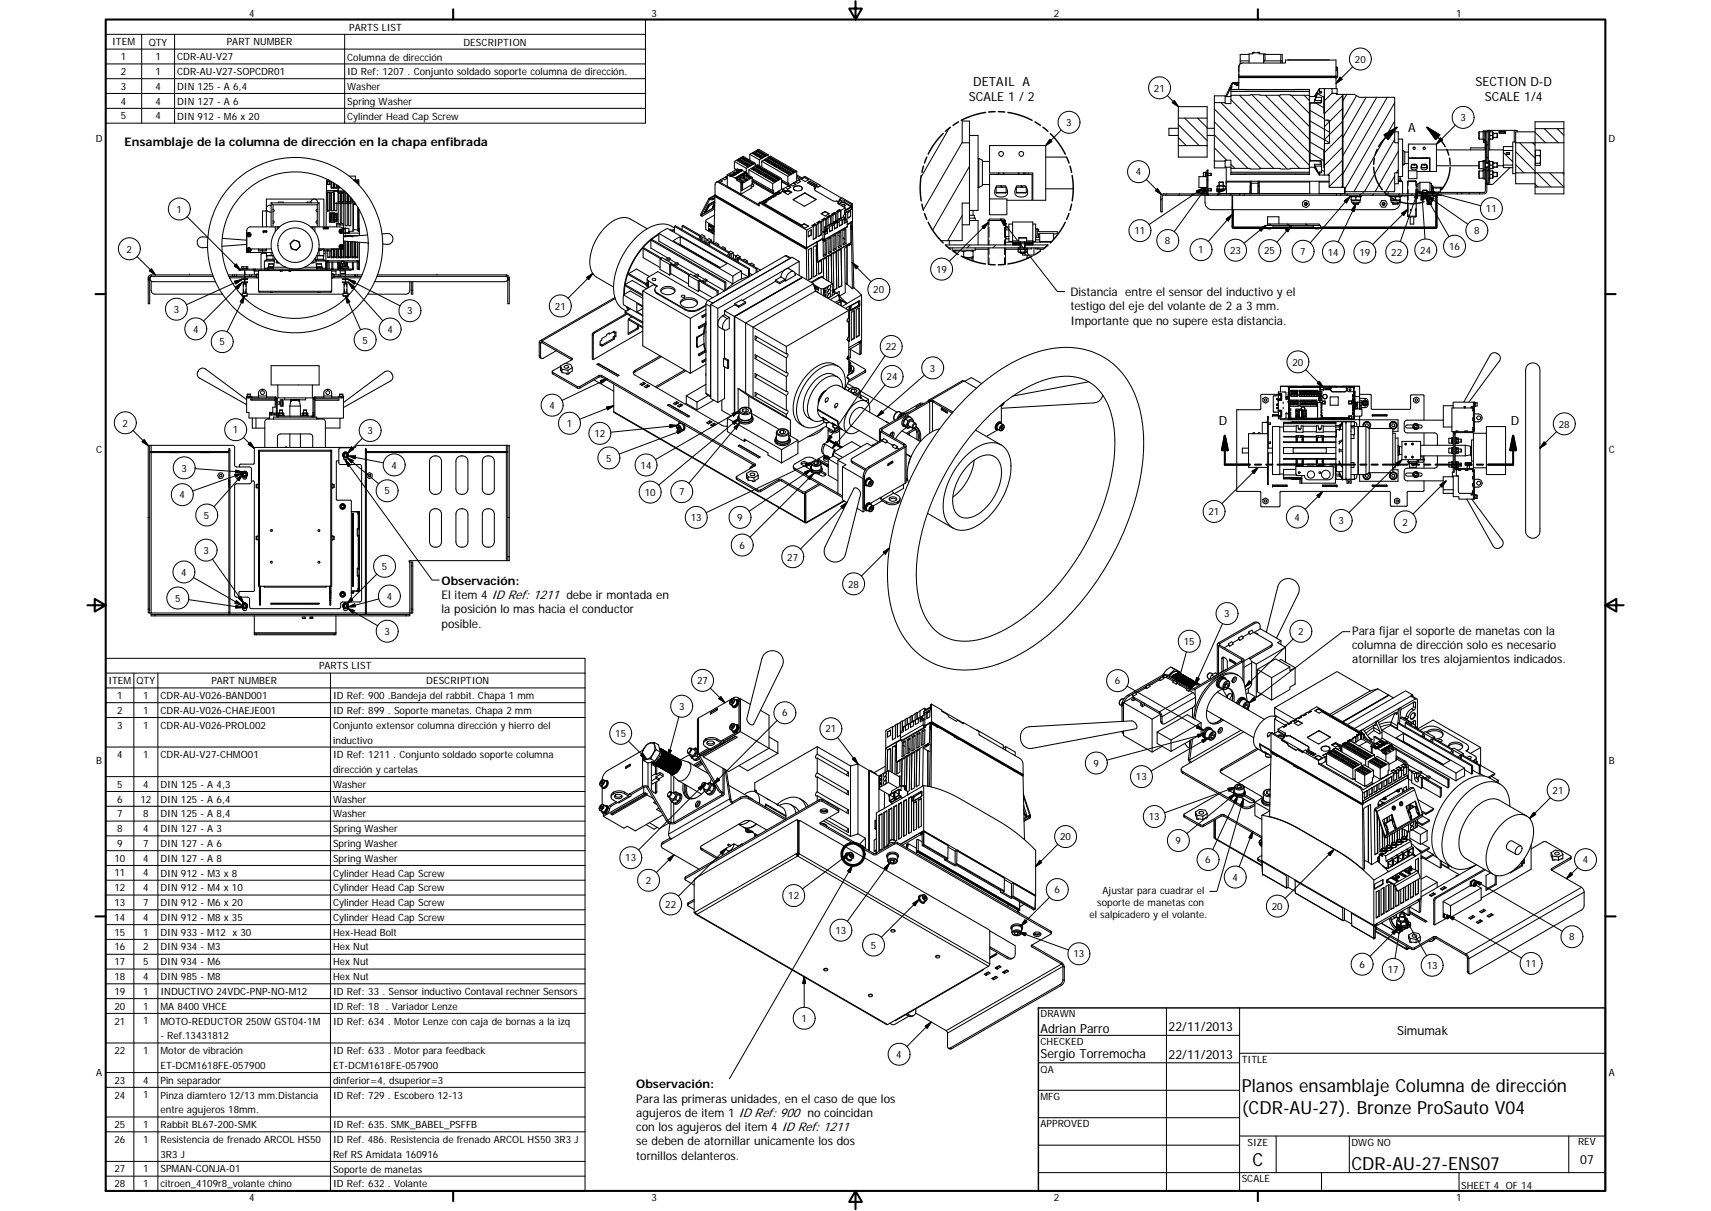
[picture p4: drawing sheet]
<svg xmlns="http://www.w3.org/2000/svg" width="594mm" height="420mm" viewBox="0 0 594 420" stroke-linecap="round" stroke-linejoin="round" font-family="sans-serif">
<defs><g id="words">
<g font-size="6.3">
<text x="431.1" y="379">Planos ensamblaje Columna de dirección</text>
<text x="431.1" y="386.6">(CDR-AU-27). Bronze ProSauto V04</text>
<text x="434.8" y="404.7">C</text>
<text x="469.2" y="406">CDR-AU-27-ENS07</text>
</g>
<g font-size="4.4">
<text x="337.9" y="29.7">DETAIL A</text>
<text x="512.3" y="30">SECTION D-D</text>
<text x="336.4" y="34.9">SCALE 1 / 2</text>
<text x="515.6" y="35.2">SCALE 1/4</text>
<text x="488.9" y="45.7">A</text>
<text x="423.2" y="147.5">D</text>
<text x="524.6" y="147.4">D</text>
<text x="361.3" y="358.4">Adrian Parro</text>
<text x="405.8" y="357.8">22/11/2013</text>
<text x="485.1" y="359.2">Simumak</text>
<text x="361.3" y="367.1">Sergio Torremocha</text>
<text x="405.8" y="367.3">22/11/2013</text>
<text x="548.7" y="404">07</text>
</g>
<g font-size="4.1">
<text x="43.3" y="50.5">Ensamblaje de la columna de dirección en la chapa enfibrada</text>
<text x="371.7" y="102.8">Distancia entre el sensor del inductivo y el</text>
<text x="371.7" y="107.7">testigo del eje del volante de 2 a 3 mm.</text>
<text x="371.7" y="112.7">Importante que no supere esta distancia.</text>
<text x="153.3" y="202.9">Observación:</text>
<text x="153.3" y="207.9">El item 4 ID Ref: 1211 debe ir montada en</text>
<text x="153.3" y="212.8">la posición lo mas hacia el conductor</text>
<text x="153.3" y="217.7">posible.</text>
<text x="469.5" y="220.3">Para fijar el soporte de manetas con la</text>
<text x="469.5" y="225.2">columna de dirección solo es necesario</text>
<text x="469.5" y="230.2">atornillar los tres alojamientos indicados.</text>
<text x="220.9" y="377.6">Observación:</text>
<text x="220.9" y="382.6">Para las primeras unidades, en el caso de que los</text>
<text x="220.9" y="387.5">agujeros de item 1 ID Ref: 900 no coincidan</text>
<text x="220.9" y="392.5">con los agujeros del item 4 ID Ref: 1211</text>
<text x="220.9" y="397.4">se deben de atornillar unicamente los dos</text>
<text x="220.9" y="402.3">tornillos delanteros.</text>
</g>
<g font-size="3.5">
<text x="86.6" y="5.8">4</text>
<text x="226.3" y="5.8">3</text>
<text x="365.9" y="5.8">2</text>
<text x="505.6" y="5.8">1</text>
<text x="121.3" y="10.6">PARTS LIST</text>
<text x="39" y="15.8">ITEM</text>
<text x="51.6" y="15.8">QTY</text>
<text x="78.7" y="15.8">PART NUMBER</text>
<text x="160.9" y="15.8">DESCRIPTION</text>
<text x="42" y="20.9">1</text>
<text x="53.9" y="20.9">1</text>
<text x="61.5" y="20.9">CDR-AU-V27</text>
<text x="120.6" y="21.1">Columna de dirección</text>
<text x="470.4" y="21.8">20</text>
<text x="42" y="26.1">2</text>
<text x="53.9" y="26">1</text>
<text x="61.5" y="26.1">CDR-AU-V27-SOPCDR01</text>
<text x="120.6" y="26.2">ID Ref: 1207 . Conjunto soldado soporte columna de dirección.</text>
<text x="42" y="31.2">3</text>
<text x="53.9" y="31.2">4</text>
<text x="61.5" y="31.2">DIN 125 - A 6,4</text>
<text x="120.6" y="31.2">Washer</text>
<text x="400.7" y="31.8">21</text>
<text x="42" y="36.3">4</text>
<text x="42" y="41.4">5</text>
<text x="53.9" y="36.3">4</text>
<text x="53.9" y="41.4">4</text>
<text x="61.5" y="36.3">DIN 127 - A 6</text>
<text x="61.5" y="41.5">DIN 912 - M6 x 20</text>
<text x="120.6" y="36.3">Spring Washer</text>
<text x="120.6" y="41.5">Cylinder Head Cap Screw</text>
<text x="370.2" y="43.8">3</text>
<text x="507.1" y="42">3</text>
<text x="33.2" y="49.4">D</text>
<text x="558.5" y="49.4">D</text>
<text x="394.4" y="60.9">4</text>
<text x="61.3" y="73.8">1</text>
<text x="515.9" y="73.7">11</text>
<text x="393.9" y="81.3">11</text>
<text x="511.8" y="81.3">8</text>
<text x="44" y="87.6">2</text>
<text x="404.5" y="84.8">8</text>
<text x="416" y="87.9">1</text>
<text x="427.1" y="88.1">23</text>
<text x="438.9" y="88.2">25</text>
<text x="451.5" y="88.5">7</text>
<text x="461" y="88.7">14</text>
<text x="472" y="88.8">19</text>
<text x="483" y="88.8">22</text>
<text x="493.1" y="88">24</text>
<text x="503.1" y="86.7">16</text>
<text x="325" y="94.7">19</text>
<text x="303.2" y="101.7">20</text>
<text x="192.7" y="107.4">21</text>
<text x="60.3" y="108.6">3</text>
<text x="141.4" y="109.1">3</text>
<text x="67" y="115.4">4</text>
<text x="76.2" y="119.8">5</text>
<text x="125.8" y="119.2">5</text>
<text x="134.5" y="115.4">4</text>
<text x="307.5" y="121.5">22</text>
<text x="307.8" y="131.9">24</text>
<text x="322.9" y="128.9">3</text>
<text x="448.7" y="126.9">20</text>
<text x="190.7" y="141.9">4</text>
<text x="42.6" y="148">2</text>
<text x="196.8" y="148.1">1</text>
<text x="541.2" y="148.4">28</text>
<text x="80.9" y="150.4">1</text>
<text x="127.6" y="150.7">3</text>
<text x="206.4" y="151.7">12</text>
<text x="33.4" y="157.3">C</text>
<text x="210.5" y="160.2">5</text>
<text x="558.6" y="157.3">C</text>
<text x="63" y="163.6">3</text>
<text x="135.9" y="162.6">4</text>
<text x="222.4" y="162.6">14</text>
<text x="62.4" y="172.9">4</text>
<text x="133.5" y="171.6">5</text>
<text x="223.9" y="172">10</text>
<text x="235.8" y="171.9">7</text>
<text x="70.8" y="180">5</text>
<text x="419.6" y="178.8">21</text>
<text x="239.9" y="180.8">13</text>
<text x="256" y="180.8">9</text>
<text x="449.5" y="180.7">4</text>
<text x="464.7" y="181.9">3</text>
<text x="486.9" y="182.4">2</text>
<text x="256.8" y="190.4">6</text>
<text x="70.6" y="192.2">3</text>
<text x="132.6" y="197.8">5</text>
<text x="273.4" y="194.5">27</text>
<text x="62.9" y="199.7">4</text>
<text x="294.5" y="203.9">28</text>
<text x="60.8" y="208.7">5</text>
<text x="134.3" y="208.1">4</text>
<text x="425.1" y="214.2">3</text>
<text x="133.5" y="220.3">3</text>
<text x="450.7" y="220.3">2</text>
<text x="411" y="223.7">15</text>
<text x="110.8" y="232.2">PARTS LIST</text>
<text x="37.6" y="237.3">ITEM</text>
<text x="47.4" y="237.4">QTY</text>
<text x="73.4" y="237.3">PART NUMBER</text>
<text x="148" y="237.4">DESCRIPTION</text>
<text x="242" y="237.3">27</text>
<text x="387.1" y="237.4">6</text>
<text x="40.6" y="242.5">1</text>
<text x="49.7" y="242.5">1</text>
<text x="55.7" y="242.5">CDR-AU-V026-BAND001</text>
<text x="115.6" y="242.5">ID Ref: 900 .Bandeja del rabbit. Chapa 1 mm</text>
<text x="40.6" y="247.7">2</text>
<text x="49.7" y="247.6">1</text>
<text x="55.7" y="247.7">CDR-AU-V026-CHAEJE001</text>
<text x="115.6" y="247.7">ID Ref: 899 . Soporte manetas. Chapa 2 mm</text>
<text x="235.8" y="246.3">3</text>
<text x="271.6" y="248.6">6</text>
<text x="40.6" y="252.8">3</text>
<text x="49.7" y="252.8">1</text>
<text x="55.7" y="252.8">CDR-AU-V026-PROL002</text>
<text x="115.6" y="252.9">Conjunto extensor columna dirección y hierro del</text>
<text x="213.6" y="255.7">15</text>
<text x="286.6" y="254.1">21</text>
<text x="40.6" y="263">4</text>
<text x="49.7" y="263">1</text>
<text x="55.7" y="263.1">CDR-AU-V27-CHMO01</text>
<text x="115.6" y="258">inductivo</text>
<text x="115.6" y="263.1">ID Ref: 1211 . Conjunto soldado soporte columna</text>
<text x="33.4" y="265.2">B</text>
<text x="115.6" y="268.2">dirección y cartelas</text>
<text x="379.7" y="266">9</text>
<text x="558.6" y="265.2">B</text>
<text x="40.6" y="273.3">5</text>
<text x="49.7" y="273.3">4</text>
<text x="55.7" y="273.3">DIN 125 - A 4,3</text>
<text x="115.6" y="273.3">Washer</text>
<text x="394.4" y="270.7">13</text>
<text x="539.1" y="275.4">21</text>
<text x="40.6" y="278.4">6</text>
<text x="48.7" y="278.4">12</text>
<text x="55.7" y="278.4">DIN 125 - A 6,4</text>
<text x="115.6" y="278.5">Washer</text>
<text x="40.6" y="283.5">7</text>
<text x="49.7" y="283.6">8</text>
<text x="55.7" y="283.6">DIN 125 - A 8,4</text>
<text x="115.6" y="283.6">Washer</text>
<text x="398.9" y="284.6">13</text>
<text x="40.6" y="288.7">8</text>
<text x="40.6" y="293.8">9</text>
<text x="49.7" y="288.7">4</text>
<text x="49.7" y="293.8">7</text>
<text x="55.7" y="288.7">DIN 127 - A 3</text>
<text x="55.7" y="293.8">DIN 127 - A 6</text>
<text x="115.6" y="288.8">Spring Washer</text>
<text x="115.6" y="293.9">Spring Washer</text>
<text x="368.1" y="291.5">20</text>
<text x="408.2" y="292.9">9</text>
<text x="39.7" y="299">10</text>
<text x="49.7" y="299">4</text>
<text x="55.7" y="299">DIN 127 - A 8</text>
<text x="115.6" y="299">Spring Washer</text>
<text x="217.1" y="298.9">13</text>
<text x="418.5" y="299.5">6</text>
<text x="549.5" y="299.5">4</text>
<text x="39.7" y="304.1">11</text>
<text x="49.7" y="304.1">4</text>
<text x="55.7" y="304.1">DIN 912 - M3 x 8</text>
<text x="115.6" y="304.2">Cylinder Head Cap Screw</text>
<text x="427.9" y="305.6">4</text>
<text x="39.7" y="309.3">12</text>
<text x="49.7" y="309.2">4</text>
<text x="55.7" y="309.3">DIN 912 - M4 x 10</text>
<text x="115.6" y="309.3">Cylinder Head Cap Screw</text>
<text x="224.3" y="306.7">2</text>
<text x="273.7" y="312">12</text>
<text x="366.1" y="309.9">6</text>
<text x="382.9" y="310.2">Ajustar para cuadrar el</text>
<text x="39.7" y="314.4">13</text>
<text x="49.7" y="314.4">7</text>
<text x="55.7" y="314.4">DIN 912 - M6 x 20</text>
<text x="115.6" y="314.4">Cylinder Head Cap Screw</text>
<text x="231" y="314.9">22</text>
<text x="381" y="314.4">soporte de manetas con</text>
<text x="441.6" y="315.7">20</text>
<text x="39.7" y="319.5">14</text>
<text x="49.7" y="319.5">4</text>
<text x="55.7" y="319.5">DIN 912 - M8 x 35</text>
<text x="115.6" y="319.6">Cylinder Head Cap Screw</text>
<text x="378.3" y="318.6">el salpicadero y el volante.</text>
<text x="39.7" y="324.6">15</text>
<text x="39.7" y="329.8">16</text>
<text x="49.7" y="324.6">1</text>
<text x="49.7" y="329.8">2</text>
<text x="55.7" y="324.7">DIN 933 - M12 x 30</text>
<text x="55.7" y="329.8">DIN 934 - M3</text>
<text x="115.6" y="324.7">Hex-Head Bolt</text>
<text x="115.6" y="329.8">Hex Nut</text>
<text x="290.1" y="324">13</text>
<text x="302.3" y="329.1">5</text>
<text x="544.8" y="326.3">8</text>
<text x="39.7" y="334.9">17</text>
<text x="49.7" y="334.9">5</text>
<text x="55.7" y="334.9">DIN 934 - M6</text>
<text x="115.6" y="334.9">Hex Nut</text>
<text x="372.7" y="332.2">13</text>
<text x="472" y="335.8">6</text>
<text x="529.7" y="335.6">11</text>
<text x="39.7" y="340">18</text>
<text x="49.7" y="340">4</text>
<text x="55.7" y="340">DIN 985 - M8</text>
<text x="115.6" y="340">Hex Nut</text>
<text x="481.8" y="337.6">17</text>
<text x="495.4" y="336.2">13</text>
<text x="39.7" y="345.2">19</text>
<text x="49.7" y="345.1">1</text>
<text x="55.7" y="345.2">INDUCTIVO 24VDC-PNP-NO-M12</text>
<text x="115.6" y="345.2">ID Ref: 33 . Sensor inductivo Contaval rechner Sensors</text>
<text x="39.7" y="350.3">20</text>
<text x="49.7" y="350.3">1</text>
<text x="55.7" y="350.3">MA 8400 VHCE</text>
<text x="115.6" y="350.4">ID Ref: 18 . Variador Lenze</text>
<text x="361.3" y="353">DRAWN</text>
<text x="39.7" y="355.5">21</text>
<text x="49.7" y="355.4">1</text>
<text x="55.7" y="355.5">MOTO-REDUCTOR 250W GST04-1M</text>
<text x="115.6" y="355.5">ID Ref: 634 . Motor Lenze con caja de bornas a la izq</text>
<text x="278.3" y="354.5">1</text>
<text x="39.7" y="365.7">22</text>
<text x="49.7" y="365.7">1</text>
<text x="55.7" y="360.6">- Ref.13431812</text>
<text x="55.7" y="365.8">Motor de vibración</text>
<text x="115.6" y="365.8">ID Ref: 633 . Motor para feedback</text>
<text x="361.3" y="362.5">CHECKED</text>
<text x="55.7" y="371">ET-DCM1618FE-057900</text>
<text x="115.6" y="370.9">ET-DCM1618FE-057900</text>
<text x="311.2" y="367">4</text>
<text x="431.1" y="368.7">TITLE</text>
<text x="33.4" y="373.2">A</text>
<text x="39.7" y="376">23</text>
<text x="49.7" y="376">4</text>
<text x="55.7" y="376">Pin separador</text>
<text x="115.6" y="376">dinferior=4, dsuperior=3</text>
<text x="361.3" y="372.1">QA</text>
<text x="558.6" y="373.2">A</text>
<text x="39.7" y="381.1">24</text>
<text x="49.7" y="381.1">1</text>
<text x="55.7" y="381.1">Pinza diamtero 12/13 mm.Distancia</text>
<text x="115.6" y="381.1">ID Ref: 729 . Escobero 12-13</text>
<text x="361.3" y="381.6">MFG</text>
<text x="55.7" y="386.3">entre agujeros 18mm.</text>
<text x="39.7" y="391.4">25</text>
<text x="49.7" y="391.4">1</text>
<text x="55.7" y="391.4">Rabbit BL67-200-SMK</text>
<text x="115.6" y="391.4">ID Ref: 635. SMK_BABEL_PSFFB</text>
<text x="361.3" y="391.2">APPROVED</text>
<text x="39.7" y="396.5">26</text>
<text x="49.7" y="396.5">1</text>
<text x="55.7" y="396.6">Resistencia de frenado ARCOL HS50</text>
<text x="55.7" y="401.7">3R3 J</text>
<text x="115.6" y="396.6">ID Ref. 486. Resistencia de frenado ARCOL HS50 3R3 J</text>
<text x="115.6" y="401.7">Ref RS Amidata 160916</text>
<text x="433.2" y="397.5">SIZE</text>
<text x="469.2" y="397.5">DWG NO</text>
<text x="547.9" y="397.4">REV</text>
<text x="39.7" y="406.8">27</text>
<text x="49.7" y="406.8">1</text>
<text x="55.7" y="406.8">SPMAN-CONJA-01</text>
<text x="115.6" y="406.8">Soporte de manetas</text>
<text x="39.7" y="411.9">28</text>
<text x="49.7" y="411.9">1</text>
<text x="55.7" y="412">citroen_4109r8_volante chino</text>
<text x="115.6" y="412">ID Ref: 632 . Volante</text>
<text x="431.1" y="410.2">SCALE</text>
<text x="507.3" y="412.4">SHEET 4 OF 14</text>
<text x="86.6" y="416.7">4</text>
<text x="226.3" y="416.7">3</text>
<text x="365.9" y="416.7">2</text>
<text x="505.6" y="416.7">1</text>
</g>
</g></defs>
<g fill="none" stroke="#000" stroke-width=".36">
<path d="M433.7 18.9h-3.1v3.3M435 18.2v.2M435 18.4l-.1 .3h-1.2v3.2M435 18.4h2.2M435.1 18.1h.1M435.1 18.1l-.1 .1M435.1 18.1l.1 .2M435.5 18.1h.1M435.5 18.1l-.2 .2M435.5 18.1v.2M436.8 18.1h.1M436.8 18.1l-.1 .2"/>
<path d="M436.8 18.1l.1 .2M437.1 18.2v.1M437.1 18.1v.1M437.1 18.1h.1M437.2 18.1v.1M437.2 18.2v.2M437.2 18.4l.2 .3h1.8v2.1l-.4 .5M444.7 18.9v3M421.6 35.6h3.8v.3h2v-2.8h6.6v-.2l20.6 .2v2.8h.3v19.7h-.3v2.8h-6.6v.2h-3.5v-.2h-7v.2l-10.1-.2v-2.8h-2v.3h-3.8zM425.4 35.6v-2.3h-3.8v2.3M425.4 33.5h2M427.4 31l27.2 .1z"/>
<path d="M427.4 31.8h27.2M427.4 31.1v2M427.6 29.9a.96 .96 0 0 1-.7 1.3M428.6 28.7v.3M428.6 28.7h-.6l-.4 .4-2.1 4.4M428.6 29l-.7 .1-2 4.4M428.6 29h.5M428.6 28.7h.5M429.1 29h1M429.1 28.7h1M429.1 29l.2 .7h.8M429.1 28.7v.3"/>
<path d="M429.8 28.6h.1M429.9 28.6l-.4 .1M429.9 28.6h.2M430.1 25.7v.7h33.8M430.1 23.1a1.3 1.3 0 0 1 1.3-1.2h14.9l.1-1.1h17.5v10M430.1 26.5v4.5M430.1 23.1v3.5h33.9M430.4 22.4l-.3 .7M430.6 21.1h3.1M438.8 21.9v-3h6.4v3M438.9 21.1h6.3M447.2 20.8h14.2"/>
<path d="M454.6 31.1v2M454.9 35.7v.1M456.4 33.5h.1M456.4 33.5h-1.8M457.4 32.4l-1 2.3v.8l.6-1.8M458.1 30.8h1.8v2.6h-.3l.3 8.3 1.7 .1v7.9l-1.7 .1v2.4h-.3l.3 8.6-1.8-.1v-.7h.8l-.2-4.2-4.1-.2v-19.7l4.2-.3 .1-1.8-1.9-.1 .4-1.3 1.5-.1v-.6h-.8zM458.1 30.8l-1.7 2.7M458.1 31.7v.3M458.1 30.8l-.2 .3M458.4 35.6l.3 .1M458.9 34.8l-.5 .7M459.6 36h.3"/>
<path d="M459.9 30.8h2.6v1.6h1.5v.3h2.1v32.3h-4.6v-4.3h-1.6zM462.5 30.8h1.8v1.9M463.9 24.4h.5M464.4 23.4v1M464.4 23.4l.1 3.1-.6 .6M464.4 23.4l-.4-.2 .1 1.2M464.4 25h.1M464.4 24.4v.6M466.1 32.8l.1 32.2zM466.2 32.7h4.1l1.7 1.1h12.2v15.7h1.3v10.5h-1.3v6.5h-17.2v-1.5h-.8zM255 56v2.5l.6 .3M255 56l4.1 2.4"/>
<path d="M255 56l3-1.8 4.2 2.4M255.2 60l-.7 .1M255.3 58.7v.3M255.4 59.8h-.1a.42 .42 0 0 0-.5-.2 .42 .42 0 0 0-.2 .6h.1M255.8 55.6l.9-.5 .6 .4-.9 .5zM256.1 59.5l.6 .3M256.2 59.7v.1M256.2 59.8l-.2-.3-.9 .5M256.3 59.3h.1M256.3 59.3l-.2 .3M256.3 59.3l.1 .3M256.4 59.3l-.7 .1"/>
<path d="M256.4 59.7h.1M256.4 59.7l-1 .5M256.4 59.7l.1 .2M256.5 59.9l-.9 .6M256.5 59.9h.1M256.6 59.1h-.1a.41 .41 0 0 0-.5-.2 .41 .41 0 0 0-.2 .6h.2M256.6 59.5v.2M256.6 56.1l.9-.5 .6 .4-.8 .5zM256.7 59.5h.1M256.7 59.5h-.1M256.7 59.5v.3M256.7 55.5l.3 .2"/>
<path d="M256.7 55.1v.4l-.6 .3M256.7 59.8h.1M256.8 59l-.7-.4-3.6 2M257.2 58.8l-.9 .5M257.2 58.8h.1M257.2 58.8l.1 .1M257.3 58.9h.1M257.3 58.9l.1 .2M257.4 59v.1M257.4 58.9l.1 .1M257.5 56.6l.9-.5 .6 .4a1.15 1.15 0 0 1-1.5 .1zM257.5 56l.3 .2"/>
<path d="M257.5 55.6v.4l-.5 .3M257.5 59h.1M257.5 59l-.9 .5M257.6 59h.1M257.6 59l.1 .2M257.7 59.2l-1 .6M257.7 59.1l1.1 .7M257.7 59.2h.1M257.7 54.9h.2M257.7 54.5l-.6 .4 .7 .3 .6-.4-.5-.3v.4M257.7 54.9l-.2 .2M257.9 54.9l.2 .2"/>
<path d="M257.9 54.5l-.2 .4M258.3 57.1l.9-.5 .6 .3-.9 .5zM258.4 56.1v.4M258.5 55.4h.2M258.5 55.4l-.2 .2M258.5 55l-.5 .4 .6 .3 .6-.3-.5-.4M258.5 55.4v-.4l.2 .4M258.7 56.7l-.3-.2-.6 .3M258.7 55.4l.2 .2M258.8 59.7h.1M258.8 59.7l-.9 .6M258.9 59.8h.1"/>
<path d="M258.9 59.8l.1 .2M258.9 59.8l.2 .1M258.9 59.9l.1 .1M259.1 57.6l.9-.6 .6 .4-.9 .5zM259.1 58.4v1.5M259.2 59.9h.1M259.2 59.9l-1 .6M259.2 56.6v.4M259.2 59.9l.1 .1M259.4 55.9h.1M259.4 55.5l-.6 .3 .6 .4 .6-.4-.5-.3v.4M259.4 55.9l-.3 .1"/>
<path d="M259.5 57.2l-.3-.2-.6 .3M259.5 55.9l.3 .1M259.5 55.5l-.1 .4M260 58.9v2M260 58.9l8.3 4.8M260 58.9l3.1-1.8 8.2 4.8M260 57v.5M260.2 56.4h.1M260.2 56.4l-.3 .1M260.2 56l-.6 .3 .7 .4 .5-.5-.5-.2v.4M260.3 57.6l-.3-.1-.6 .2M260.3 56.4l.3 .1"/>
<path d="M260.3 56l-.1 .4M260.3 53.6v2M260.3 53.6l3.3 1.9M260.3 53.6l3.1-1.8 3.3 1.9M260.9 58.5l.8-.5 .7 .4-.9 .5zM261 56.9h.2M261 56.9l-.2 .1M261 56.5l-.6 .3 .7 .4 .6-.4-.5-.3M261 56.9v-.4l.2 .4M261.2 56.9l.2 .1M261.2 53.2l.9-.5 .6 .3-.9 .6zM261.7 59l.9-.5 .6 .4-.9 .5z"/>
<path d="M261.7 58.4l.4 .2M261.7 58v.4l-.5 .3M262 53.7l.9-.5 .6 .3-.9 .5zM262.1 53.1l.3 .2M262.1 52.7v.4l-.6 .3M262.2 57.1l.5 .3M262.2 56.6l-3.1 1.8M262.2 56.6v1.1M262.5 59.5l.9-.5 .6 .4-.9 .5zM262.6 58.9l.3 .2M262.6 58.5v.4l-.6 .3M262.8 57.8h.1"/>
<path d="M262.8 57.8l-.3 .2M262.8 57.4h.1M262.8 54.2l.9-.6 .6 .4-.8 .5zM262.9 57.4l.5 .4-.6 .4-.6-.4 .6-.4v.4M262.9 57.8l.2 .2M262.9 57.4v.4M262.9 53.6l.3 .1M262.9 53.2v.4l-.6 .2M263.1 52.5l-.2 .1M263.1 52.1l-.6 .3 .6 .4 .6-.4-.5-.3v.4M263.1 52.5h.1M263.1 52.1h.1"/>
<path d="M263.1 52.1v.4M263.2 52.5l.3 .1M263.4 59v.4M263.6 58.3h.1M263.6 58.3l-.3 .2M263.6 57.9l-.6 .4 .6 .3 .6-.4-.5-.3v.4M263.6 54.6l1-.5 .6 .4-.9 .5zM263.6 55.5v2M263.7 59.6l-.3-.2-.6 .3M263.7 53.6v.5M263.7 58.3l.3 .1M263.7 57.9l-.1 .4"/>
<path d="M263.9 53l-.2 .1M263.9 52.6l-.6 .3 .7 .4 .6-.4-.5-.3v.4M263.9 53h.2M263.9 52.6h.2M263.9 52.6v.4M264 54.2l-.3-.1-.6 .2M264.1 53l.2 .1M264.2 59.5v.4M264.4 58.8h.1M264.4 58.8l-.2 .1M264.4 58.4l-.6 .3 .7 .4 .5-.3-.5-.4M264.4 58.8v-.4l.1 .4"/>
<path d="M264.5 55.9v2M264.5 55.9l9.1 5.3M264.5 55.9l3-1.7 9.1 5.2M264.5 58.8l.3 .1M264.6 54.1v.4M264.7 53.4h.2M264.7 53.4l-.2 .2M264.7 53l-.5 .4 .6 .3 .6-.4-.5-.3v.4M264.9 54.7l-.3-.2-.6 .3M264.9 53.4l.2 .2M264.9 53l-.2 .4M265 59.9v.4"/>
<path d="M265.2 59.3h.2M265.2 58.9l-.6 .3 .7 .4 .6-.4-.5-.3v.4M265.2 59.3l-.2 .1M265.3 55.6l.9-.5 .6 .3a1.13 1.13 0 0 1-1.5 .2zM265.4 59.3l.2 .1M265.4 58.9l-.2 .4M265.6 53.9h.1M265.6 53.9l-.3 .2M265.6 53.5l-.6 .3 .6 .4 .6-.4-.5-.3v.4M265.7 53.9l.2 .2M265.7 53.5l-.1 .4M266.1 59.8h.1"/>
<path d="M266.1 59.8l-.3 .1M266.1 59.3l-.6 .4 .6 .4 .6-.5-.5-.3v.5M266.1 56.1l.9-.6 .6 .4-.8 .5zM266.2 59.8l.2 .1M266.2 59.3l-.1 .5M266.2 55.5l.3 .1M266.2 55.1v.4l-.6 .3M266.7 53.7l-3.1 1.8M266.7 53.7v.9M266.9 59.8l-.6 .4 .6 .3 .6-.3-.5-.4M266.9 59.8h.1M266.9 59.8v.4"/>
<path d="M266.9 56.5l1-.5 .6 .4-.9 .5zM267 56l.3 .1M267 59.8v.4M267 55.5v.5l-.6 .2M267.2 54.9l-.2 .1M267.2 54.5l-.6 .3 .7 .4 .6-.4-.5-.3v.4M267.2 54.9h.2M267.2 54.5h.2M267.2 54.5v.4M267.4 54.9l.2 .1M267.8 57l.9-.5 .6 .4-.9 .5zM267.9 56v.4"/>
<path d="M268 55.4h.2M268 55.4l-.2 .1M268 54.9l-.5 .4 .6 .3 .6-.4-.5-.3v.5M268.2 56.6l-.3-.2-.6 .3M268.2 55.4l.2 .1M268.2 54.9l-.2 .5M268.6 57.5l.9-.5 .6 .3a1.13 1.13 0 0 1-1.5 .2zM268.7 56.5v.4M268.9 55.8h.1M268.9 55.8l-.3 .2M268.9 55.4l-.6 .4 .6 .3 .6-.4-.5-.3v.4M269 57.1l-.3-.2-.6 .3"/>
<path d="M269 55.8l.2 .2M269 55.4l-.1 .4M269.4 58l.9-.5 .6 .3-.8 .5zM269.5 57v.4M269.7 56.3h.1M269.7 56.3l-.3 .2M269.7 55.9h.1M269.8 57.6l-.3-.2-.6 .3M269.8 55.9l.5 .4-.6 .3-.6-.4 .6-.3v.4M269.8 56.3l.3 .1M269.8 55.9v.4M270.2 58.4l.9-.5 .7 .4-.9 .5z"/>
<path d="M270.3 57.5v.4M270.5 56.8h.2M270.5 56.8l-.2 .1M270.5 56.4l-.6 .3 .7 .4 .6-.4-.5-.3v.4M270.6 58l-.3-.1-.6 .2M270.7 56.8l.2 .1M270.7 56.4l-.2 .4M271.1 58.9l.9-.5 .6 .4-.9 .5zM271.1 57.9v.4M271.3 57.3h.2M271.3 57.3l-.2 .1M271.3 56.9l-.6 .3 .7 .4 .6-.4-.5-.3"/>
<path d="M271.3 57.3v-.4l.2 .4M271.5 58.5l-.4-.2-.5 .3M271.5 57.3l.2 .1M271.9 59.4l.9-.5 .6 .3a1.13 1.13 0 0 1-1.5 .2zM272 58.4v.4M272.2 57.7h.1M272.2 57.3l-.6 .4 .6 .3 .6-.4-.5-.3v.4M272.2 57.7l-.3 .2M272.3 59l-.3-.2-.6 .3M272.3 57.7l.2 .2M272.3 57.3l-.1 .4M272.7 59.9l.9-.5 .6 .3-.8 .5z"/>
<path d="M272.8 58.9v.4M273 58.2h.1M273 58.2l-.3 .2M273 57.8l-.6 .3 .6 .4 .6-.4-.5-.3v.4M273.1 59.5l-.3-.2-.6 .3M273.1 58.2l.3 .1M273.1 57.8l-.1 .4M273.6 59.4v.4M273.8 58.7h.2M273.8 58.7l-.2 .1M273.8 58.3l-.6 .3 .7 .4 .6-.3-.5-.4M273.8 58.7v-.4l.2 .4"/>
<path d="M273.9 59.9l-.3-.1-.6 .2M274 58.7l.2 .1M274.4 59.8v.4M274.7 59.2h.1M274.7 58.8l-.7 .3 .7 .4 .6-.5-.5-.2v.4M274.7 59.2l-.3 .1M274.8 59.2l.2 .1M274.8 58.8l-.1 .4M275.5 59.6h.1M275.5 59.6l-.3 .2M275.5 59.2l-.6 .4 .6 .3 .6-.4-.5-.3v.4M275.6 59.6l.2 .2"/>
<path d="M275.6 59.2l-.1 .4M276.6 59.4l-3 1.8M276.6 59.4v3.4M334.1 41.6v8h2.5v20.9h-2.5v13h-7.4M334.1 42h2.5v7.6M336.6 47h3v26h-3M339.6 55h.2M339.8 55l1.3 .6v8.8l-1.3 .6M339.8 55h.1M339.8 55v10M341.1 56h2.5M343.6 50.5h19.5v19h-4.5v-9.5h-15z"/>
<path d="M363.1 54.5h7.3M409.1 50.5v4h10v-4h-10v-9.5h10v9.5M409.1 41v-4h10v4M409.1 44.5h-3.2v2.5h3.2M418.6 59.8l-.8 .1v1.2l.8 .1M419 59h.4v8.7h-.4zM419.1 47h2.5M419.1 44.5h2.5M425.4 55.9v2.4h-3.8v-2.4M425.4 58h2M425.8 58v4.9M427.4 58.4v2"/>
<path d="M427.4 59.8h27.2M454.6 58h1.8l1.5 2.4M454.6 58.4v2M454.9 55.7v.1M456.4 58l1.5 2.3M458.1 59.7v.3M458.4 57l.5 .6M458.7 55.8l-.3 .1M458.9 57.6v.1M459.6 55.5h.3M484.2 45.7h1.3v3.8M485.5 60v3.8h-1.3"/>
<path d="M485.5 48.3h1.5v12.9h-1.5M487 57.3h.1M487 52.3h.1M487.1 52.3l.7 .2v4.5l-.7 .3M487.1 52.3v5M487.8 56.7h1.2M487.8 52.8h1.2M489 59.3v-4.3h7.4v4.5h-4.4M489 59.3h3v2.7h-3zM489 50h9.7v9.5h-2.2v-4.8h-7.5zM490.5 54.7v.3M491 57a.97 .97 0 0 0-1.1 1.3 1.18 1.18 0 0 0 1.8 .5 1.18 1.18 0 0 0 .1-1.8h-.7"/>
<path d="M491 57l.1 .2M491 57h.1M491.1 57l.1 .2M491.1 57.2h-1l.1 1h1.6l.1-1M491.1 57.2h.1M491.2 57.2h.7M491.5 54.7v.3M493.6 57.2h1M494 54.7v.3M494.5 57l.1 .2M494.5 57a.97 .97 0 0 0-1.1 1.3 1.11 1.11 0 0 0 1.8 .5 1.11 1.11 0 0 0-.2-1.8h-.5M494.5 57h.1"/>
<path d="M494.5 57l.2 .2M494.6 57.2h.1M494.7 57.2h.7v1h-1.8v-1M495 54.7v.3M495.3 54.7v.3M495.8 54.7v.3M498.7 52h17M498.7 57.5h14.8M515 59.3l-1.5 .1v2.3l1.5 .1M515 56l-1.5 .1v2.3l1.5 .1M515 45.7l-1.5 .1v2.4l1.5 .1M515 55.8h.2"/>
<path d="M515 59.1h.2M515 45.5h.2M515 59.1v2.9l.7 .1M515 55.8v3h.7M515 45.6v1.7a.72 .72 0 0 0 .3 1.2M515 45.5v.1M515 55.8h.1M515 59.1h.1M515.1 48.5v.9h.4v-.9M515.3 59.1h-.3M515.3 55.8h-.3M515.3 45.5l-.3 .1"/>
<path d="M515.3 55.8v3M515.3 55.8h.4M515.7 51.3h-5.1v.7M515.7 48.5v3.5M515.7 58h1.1M515.7 56.5h1.1M515.7 55.8v-6.7h.5v7.4h-.5M515.7 58.1h.5v8.2l-.2 .6-.7 .4h-7.8v-.5l8-.1 .2-.4v-7.5M515.7 47v-1.5v3.6M515.7 58.1v.7M515.7 55.8v2.3M515.7 59.1h-.4v3"/>
<path d="M516.2 56.5h.1M516.2 58v.1M516.2 45.5h-.9v3h.4M516.8 55.8h.3v3h-.3zM516.8 59.1h.3v3h-.3M516.8 45.2h-.6v11.2h.6M516.8 58.1h-.6v5.9h.6v-5.2M516.8 45.2v10.6M516.8 45.2h9.9v.5M516.8 45.5h.3v3h-.3M516.8 52h5.2M517.1 48.1l.2 .2"/>
<path d="M517.1 58.4l.2 .1M517.3 45.7l-.2 .2M517.3 47v1.3M517.3 45.7v1.3M517.3 56l-.2 .2M517.3 45.7h.9M517.3 48.3h.9M517.3 47h.9M517.3 57.3v1.2M517.3 56v1.3M517.3 59.3l-.2 .1M517.3 57.3h.9"/>
<path d="M517.3 56h.9M517.3 58.5h.9M517.3 59.3v1.3M517.3 59.3h.9M518.2 45.7l.2 .2v2.2l-.2 .2M518.2 45.7v1.3M518.2 47v1.3M518.2 56l.2 .2v2.2l-.2 .1M518.2 56v1.3M518.2 57.3v1.2M518.2 59.3l.2 .1v2.3l-.2 .1M518.2 59.3v1.3"/>
<path d="M518.4 59.8h1.4M518.4 58h1.4M518.4 56.5h1.4M518.4 46.2h1.4M518.4 47.8h1.4M519.8 59.8v1.5M519.8 56.5v1.5M519.8 46.2v1.6M520 57.5h2M520.5 45.7h2.2M520.5 46.2h.3M520.5 45.7h2.2v.5h-2.2z"/>
<path d="M520.8 45.7v.5h1.7M521.4 45.7h.1M521.4 46.2h.1M522 52.2h3.2M522 57.3v.9h3.2M522 52.2v5.1M522 45.7h.1M522 46.2h.1M522.5 46.2h.2M522.5 45.7v.5M523 52.9h1.1v.7h-1.1zM524.3 58.2l-5.8 5.5-1.7 .3"/>
<path d="M525.2 58.2v2.1h1.1M525.2 50.9h-3.2v1.3M525.2 50.9v1.3M525.2 57.3v.9M525.2 52.2v5.1h-3.2M526.3 49.3h-1.1v1.6M526.3 49.5h6.7v10.5h-6.7zM526.3 60v3.8h6.7M533 56.9h.1M533 52.6h.1M533 60h10v4.9h-10zM533 44.6h10v4.9h-10z"/>
<path d="M533 44.6v-2.4h10v2.4M533 45.7h-6.7v3.8M533.1 54v3.4h1.6l.2-.4-.1 .2M533.1 54h1.6M533.1 56.7h1.6M534.7 52.1h-1.6v1.9M534.7 52.1l.2 .9M534.7 54l.2 1.3M534.9 55.3v1.7l-.2-.3M534.9 53v2.3M534.9 55.3l-.2 1.4M534.9 53l-.2 1"/>
<path d="M543 49.5v10.5M92.5 73l-.2 .2M92.5 73.2h-1.4v5.5M94.1 71.2a1.24 1.24 0 0 0-1.6 1.2 1.24 1.24 0 0 0 1.6 1.2M94.1 70.4l.7 .7v1.5M94.1 70.4h16.7M94.1 70.4v8.3M94.8 76.6a.41 .41 0 0 1 .4 .5 .41 .41 0 0 1-.4 .4M94.8 72.6a.42 .42 0 0 1 .4 .4 .42 .42 0 0 1-.4 .5M94.8 72.6v6.1M94.8 71.1h15.3M96.3 78.7h-9.3a1.3 1.3 0 0 0-1.3 1.3v6.7"/>
<path d="M96.3 78.7h.8M96.3 78.7v.8M98.3 70.4v-.3h-1.7v.3M107.9 78.7h.8M108 70.4a1.17 1.17 0 0 1 1.1-1.4 1.17 1.17 0 0 1 1.2 1.4M108 70.1h-1.4v.3M108.7 78.7h9.2a1.3 1.3 0 0 1 1.3 1.3M108.7 78.7v.8M109 69.1h-16.5v9.6M109.3 69.1h3.2v9.6M110.1 72.6a.42 .42 0 0 0-.4 .4 .42 .42 0 0 0 .4 .5M110.1 76.6a.41 .41 0 0 0-.4 .5 .41 .41 0 0 0 .4 .4"/>
<path d="M110.1 71.1v7.6M110.8 70.4v8.3M110.8 70.4l-.7 .7M112.3 79h1.7v.4h-1.7M112.3 79h1.7v.4h-1.7zM112.3 79v.4M113.4 66.3h.1M113.6 62.4h.4M113.6 62.4h.1M113.8 66.8v6.3h.7M113.8 64h.7M113.8 62.4h.1"/>
<path d="M113.8 66.8h.7v6.3M114.1 62.4h-.7v3.9M114.4 74.1h.3M114.4 74.1v2.6M114.4 76.7h.3M114.4 76.7v.4l1.8-.1M114.5 62.9h-.7v1.1M114.5 62.9v1.1M114.7 74.2h.6v.7h-.6zM114.7 75.1h.6v.6h-.6zM114.7 75.9h.6v.7h-.6M114.7 74.1h2.2v2.6h-2.2"/>
<path d="M114.7 74.1v2.6M115 65.2h.7M115 62.9v2.3M115.2 74.2v.7M115.2 75.1v.6M115.2 75.9v.7M115.7 63.4v1.8M115.8 66.8h-.8v6.3h.8v-5.4h.1M115.8 63.4v1.8M115.8 66.8v.4M115.8 66.8h-.8v6.3M115.8 67.2h.1"/>
<path d="M115.9 67.2h-.1M115.9 66.2v1.5M115.9 67.2v.5M115.9 67.6l-.1 .1M115.9 67.7l.1 2.8h7.3M116 66.2l.1 4.3M116 66.3h1.4M116 66.2h-2.5l-.2 .2-.1 12.3M116.2 65.2h.7M116.2 63.7v1.5M116.2 70.5v2.6h.7v-2.6M116.2 70.6h.7"/>
<path d="M116.2 74l-1.8-.1v.2M116.3 66.2v.1M116.3 66.2h1.1M116.8 78.7v-.6h2.4v1M116.9 64.2v1zM117 77.6h.1M117 77.6v.5M117 77.6h.8M117 74v3M117 74l-2.6-.1v.2M117 74v3l-2.6 .1v-.4M117.4 66.2l-.1 .4"/>
<path d="M117.4 64.8h.4M117.4 66.2l-4 .1M117.4 67h.8M117.4 67v3.1M117.4 70.1h.8M117.4 64.5v1.7M117.4 70.5v7.1M117.4 70.6h.8M117.4 70v.1M117.8 77.6v.5M117.8 77.6h.1M118.1 65v.2h-.7"/>
<path d="M118.1 70l.1 .1M118.2 67v3.1M118.2 70.5v7.6M118.2 77.6h.1M118.2 77.6v.5M118.2 77.6h.9M118.7 67h.7v3.1l-.7-.1zM118.7 67h.7M118.7 70.5v7.1M118.7 70.6h.7M118.9 79.1l.9 .1 .1 1.6M119.1 79.4h.1"/>
<path d="M119.1 77.6v.5M119.1 77.6h.1M119.2 79.1v7.3h-4M119.2 79.2l-.1 .1M119.2 79.2v.2M119.4 70.5l-.2 7.8M119.8 67h.5M119.8 70.5v7.8h.8v-7.8M119.8 67v3.1M119.8 70.1h.8M119.8 70.6h.8M119.9 70l-.1 .1"/>
<path d="M120.6 67.2v2.9M120.6 70v.1M121.1 67.7v2.4h.7M121.1 70.5v7.8h.7v-7.8M121.1 70.6h.7M121.3 61.1h2.1v1.3M121.8 68.5v1.5M121.8 70v.1M121.8 68.5v1.6M122.3 69.1v1M122.3 70.1h.7M122.6 70.8v9.4h-1.5v.7"/>
<path d="M122.7 70.9h.1M122.7 70.9v9M122.7 79.9h.1M122.7 79.9l-.1 .3M122.7 79.9h1.6M122.7 70.9h.9M122.8 62.4h.1M122.9 62.5l1.5-.1-.1 .5h-1M123.1 70.5v.3l-.4 .1M123.1 70.6h.3M123.1 70.8h.4M123.4 63h1"/>
<path d="M123.5 63.1h.9v.4M123.9 63.5h.5M123.9 63.5h.6M124.3 72.1v7.8M124.3 79.9h.1M124.3 79.9l.1 .3M124.4 62.4h.2v1.8M124.4 72.1v8.1M124.4 63.5h.1M124.4 63l.1 .5M124.4 63v.1M124.7 72.6v7.6h-.3"/>
<path d="M124.7 79.2h.1M124.8 79.2v1.7M224.7 79.4l-5.8-3.4a6.9 6.9 0 0 0-7.6 1.8 17.4 17.4 0 0 0-6.3 15 5 5 0 0 0 2.2 3.4l5.8 3.4M234.2 79.8h-1.5M234.2 78.5v2.2M234.2 79.1a8.4 8.4 0 0 0-10.1 .6 25.6 25.6 0 0 0-11 21.6 7.4 7.4 0 0 0 4.4 6.6M234.2 78.5l.3-.2 25.7 14.9M234.2 78.5l25.7 14.9M236.8 78.4v1.3M245 76.8v2.8l2.9 1.7M245 76.8l3 1.7M245.7 71.8l-.6 .9 .3 .3 .5-1"/>
<path d="M246 79.2v.6l.6-.3M246 77.8v.6l.2-.1M246 79.2v.6M246 77.8v.6M246 79.2l1.1 .6M246 79.8l1.1 .6M246 77.8l1.1 .6M246 78.4l1.1 .6M246.2 77.9v.4M246.2 79.3v.4l.9 .4M246.2 78.3l.9 .4M246.6 78.1l-.4 .2"/>
<path d="M247.1 79.8v.6zM247.1 78.4v.6zM247.3 79.3v.1M247.3 79.4l.7 .4M247.5 71.6l.1 .1M248 78.7l-.7-.4v1M248 70.8l-.5 .8M248.1 74.6l-3 1.7-.1 .5M248.2 70.5l-.7 1.1M248.2 71.3l-.8 .8 .1-.5M248.2 70.3l-2 1.2-.3 .5-.3-.3M248.2 69.7l-2.2 1.3-1.4 2.7 .8-.7"/>
<path d="M248.2 70.2l-.2-.2-2.1 1.2M248.2 68.5l-1 .5h-1.1l-2.7 5.2-.1 .6 .4 .2M248.2 68.8l-1 .5-.8-.1-2.8 5.2v.5l4.5-2.4M248.3 67.6v-3.6a.73 .73 0 0 1 .3-.8 .73 .73 0 0 1 .9 .1l14.1 8.2v-1.2l.3-.2 1.1 .4M248.3 67.7l-2.1 1.1M248.3 67.6l31.8 18.6M248.3 67.6l31.7 18.4M248.3 67.9l-.4 16.5-.6-.3 .6-.3M248.6 63.2l.6-.2 .6 .1 13.8 8M249.1 63h.1M250.1 62.4l.7 .4M250.1 62.4v.1"/>
<path d="M250.8 62.8l-.7-.3-.8 .5M250.8 62.8l-.7 .4M250.9 62l1-.5 .6 .3-.9 .6-.7-.4-.8 .4M251.9 61.4l.6 .4M251.9 61.4l-.1 .1M252.5 60.6l1.2 .7 .1-.3 2 1.1 .1 .5M252.5 60.6v4M252.5 61l-.6 .4M252.6 64.7h.1M253.9 60.9h.1M253.9 60.9l-.1 .1M253.9 60.9l.5 .3"/>
<path d="M253.9 60.7h.1M253.9 60.7v.2M254 60.7l.1 .3M254 60.7l-.7 .1M254.2 60.5l-.1-.1a.41 .41 0 0 0-.5-.1 .41 .41 0 0 0-.2 .5l.5 .1M254.2 60.9v.2M254.3 60.9h.1M254.3 60.9h-.1M254.3 60.9l.1 .3M254.8 60.2h.1M254.8 60.2l-.9 .5M254.8 60.2l.1 .1"/>
<path d="M254.9 60.3l.1 .2M255 60.4v.1M255 66l-.1 .1M255.1 60.2v.1M255.1 60v.2M255.1 60.2l-.2 .1M255.1 60.3l.5 .2M255.1 60h.1M255.1 60l.1 .3M255.2 60.4l-1 .5M255.2 60.4l.1 .2M255.2 60.4h.1"/>
<path d="M255.3 60.6l-.9 .6M255.3 60.6h.1M255.4 60.2v.2M255.4 60.2h.1M255.5 60.2h.1M255.5 61.8l.4 .3v.5M255.5 60.2l.1 .3M255.5 61.8h.1M255.5 61.7v.1M255.5 61.7h.1M255.6 61.7v.2M255.9 61.8l1-.4v.6l-.9 .5"/>
<path d="M255.9 61.8h.1M255.9 61.8l-.1 .2M255.9 61.8l.1 .5M255.9 62.6l1.8 1M256.6 61.4l-.2-.3-.9 .6M256.6 61.3v.1M256.6 62.7h.9M256.7 62.4l.1-.1a.38 .38 0 0 1 .5-.1 .38 .38 0 0 1 .1 .6 .42 .42 0 0 1-.6 .1 .42 .42 0 0 1-.1-.5zM256.7 61.2l.4 .2 .2 .5-.3 .1M256.7 61.1v.1M256.7 60.9v.3M256.7 60.9l.1 .1"/>
<path d="M256.8 61l.1 .2M256.9 61.9l.1 .1M256.9 61.6l.1 .4M257.1 61.2h.1M257.1 61.2l-.1 .1M257.1 61.2v.4M257.3 63.1l.6-.4 .5 .4a.63 .63 0 0 1-1.1 0zM257.4 63.7v2.5l.4-.3M257.6 60.4h.1M257.6 60.4l-.9 .5M257.7 60.4l.1 .3M257.7 63.9l.1 2"/>
<path d="M257.7 63.9l-.4-.3v3.8M257.7 63.6v.3M257.8 60.7h.1M257.9 61.7l.1-.1a.41 .41 0 0 1 .5-.1 .41 .41 0 0 1 .2 .5l-.2 .1a.4 .4 0 0 1-.5 .1 .4 .4 0 0 1-.1-.5zM257.9 60.4l.4 .3 .1 .5-.2 .1M257.9 60.4h.1M257.9 60.3v.2M257.9 62.9l.4 .3M257.9 62.9l-.4 .3M257.9 60.3l.1 .3M257.9 60.3h.1M257.9 62.7v.2"/>
<path d="M258 60.6h.1M258 60.6l-1 .6M258 60.6l.1 .1M258.1 61.2l.1 .1M258.1 60.9l.1 .4M258.1 60.7v.6l-.9 .5M258.2 60.6l.1-.1 .1 .4M258.5 62.4l.6-.4 .4 .4a.63 .63 0 0 1-1 0zM258.7 62h-.9M259 61.3h.9M259.1 61l.1-.1a.42 .42 0 0 1 .5-.1 .42 .42 0 0 1 .2 .5 .46 .46 0 0 1-.6 .2 .46 .46 0 0 1-.2-.5zM259.1 62.2l-.5 .3"/>
<path d="M259.1 62.2l.4 .3M259.1 62v.2M259.3 60v.6M259.3 60.2v.4M259.3 60.6l-.9 .5M259.3 60l.2 .6M259.5 60.6h-.1M259.5 60.6l1.8 1M259.7 61.7l.6-.4 .4 .3a.41 .41 0 0 1-.3 .4 .41 .41 0 0 1-.4-.1zM260.3 61.6l-.5 .2M260.3 61.6l.4 .2M260.3 61.3v.3"/>
<path d="M260.8 64.2v1.1M261.1 62l7.2 4.1M261.1 63.6a.68 .68 0 0 1 .6 .9 .68 .68 0 0 1-.9 .5M261.1 63.8a.54 .54 0 0 1 .5 .4 .54 .54 0 0 1-.3 .6M261.1 63.1l7.6 4.3 2-1.1M261.1 62.7l7.6 4.4M261.3 61.6l-3.6 2M261.3 61.6l-.2 2.4-3.3 1.9M263.3 60l.9-.5 .7 .3-1 .5zM263.6 70.6l-.4 .3 .4-.3M263.6 70.3l16.5 9.5M264.1 70.3l6.4-3.7-6.3 3.7"/>
<path d="M264.2 60.5l.8-.6 .7 .4-.9 .5zM264.5 60l-.3-.1-.6 .3M264.8 70.6l13.3 7.7M264.8 70.6h.1M264.8 70.6l1.2-.8 .3 .2-1 .6 13 7.5-.2 .2zM265 60.9l.9-.5 .6 .4-.9 .5zM265.4 60.5l-.4-.2-.5 .3M265.8 61.4l.9-.5 .6 .4-.9 .5zM265.8 69.8h.2l-1.1 .6M265.9 60.4v.4M266.2 61l-.3-.2-.6 .3M266.3 70l-1 .6"/>
<path d="M266.6 61.9l.9-.5 .7 .3-1 .6zM266.7 60.9v.4M266.9 60.2l-.2 .2M266.9 60.2h.1M267 61.5l-.3-.2-.6 .3M267 60.2l.3 .1M267.5 62.4l.8-.6 .7 .4-.9 .5zM267.5 68.8l.3 .1-2 .8M267.5 61.4v.4M267.6 68.8l.1 .1M267.6 68.8l-1.1 .6M267.7 60.7h.1"/>
<path d="M267.7 60.7l-.2 .1M267.7 60.3l-.6 .3 .7 .4 .5-.4-.5-.3v.4M267.8 62l-.3-.2-.6 .3M267.8 60.7l.3 .1M267.8 60.3l-.1 .4M268.2 68.4l-.7 .4M268.3 62.8l.9-.5 .6 .4-.9 .5zM268.3 63.7v2.4M268.3 66.1l.3-.1 .2 1.1 .8-.3M268.3 61.8v.5M268.5 61.2h.2M268.5 61.2l-.2 .1"/>
<path d="M268.5 60.8l-.6 .3 .7 .4 .6-.4-.5-.3v.4M268.7 62.4l-.4-.1-.5 .2M268.7 61.2l.2 .1M268.7 60.8l-.2 .4M269.2 62.3v.4M269.2 67.8l.3 .1M269.4 61.7l-.3 .1M269.4 61.2l-.6 .4 .6 .4 .6-.4-.5-.4v.5M269.4 61.7h.1M269.4 61.2h.1M269.4 61.2v.5M269.4 67.9l-1.1 .5"/>
<path d="M269.5 62.9l-.3-.2-.6 .3M269.5 67.9l-1.1 .6-.2-.1M269.5 61.7l.2 .1M270.2 62.1h.1M270.2 62.1l-.2 .2M270.2 61.7l-.6 .4 .6 .3 .6-.4-.5-.3v.4M270.3 62.1l.3 .2M270.3 61.7l-.1 .4M270.5 66.6l.7 .3M270.5 66.7l.4 .2M270.5 66.2l.2 .1M270.5 66.3h.1"/>
<path d="M271.1 66.9l-1.1 .5M271.2 66.9l-2 .9M271.3 62.4l2.3 1.2M271.3 63.1l2.5 1.4M271.3 61.9l-3 1.8M271.3 61.9v3.8l-.5 .3M271.7 65.6v.8l.9-.3M271.7 65.6l.9 .5M272.1 66.7l1.4-.8 1.4 .8-1.3 .8zM272.4 66.8l1.1-.7 1.2 .7M272.6 66.1l-1.7 .7M273.5 66.2l1.2 .7"/>
<path d="M273.5 66.2l-1 .6M273.5 65.9v.3M273.6 61.2v2.4M273.6 63.6l.3-.1v.9M273.6 60.3l.8-.5 .7 .4-.9 .5zM273.7 64.5l.9 .5M273.8 64.5l-1.1 .6M273.8 64.5l.8 .5-1 .6-.9-.6-1 .6M274.8 60.4l-.4-.2-.5 .3M275.4 69.2l4-2.2 3.9 2.2-3.9 2.3zM275.4 63.5l.9 .5M275.7 64.8a1.75 1.75 0 0 1 2.9 .7 1.88 1.88 0 0 1-3.1-.2z"/>
<path d="M275.9 66a.83 .83 0 0 1-.2-1.1 .83 .83 0 0 1 1-.4 1.19 1.19 0 0 1 1.7 1.2l-.3 .3M276.3 64l-.8-.5-1.1 .6M276.3 64l-1 .6-.9-.5-.7 .4M276.6 60.7l1.9 1M276.6 61.1l1.5 .8M276.6 61.6l1.1 .6M277.2 62.5l2.2-1.3 5.5 3.1M277.2 62.5l.8 .5-1 .6-.9-.5-.7 .4M278 63l-.8-.5-1 .6M278.1 78.3h.1M278.1 78.3l1.1-.6 1.5 .8M279.2 77.6l-.9 .5"/>
<path d="M279.2 77.6v.1M279.2 77.6l1.5 .9-1.2 .6-1.4-.8M279.3 61.6l-1.1 .6M279.3 61.5v.1M279.3 61.5l-1.1 .7M279.3 61.5l1.5 .8-1.2 .7-1.4-.8M279.3 61.6l1.4 .8M280.1 79.8l-.1 6.2M280.4 63.4l.9-.5 .3 .1-1 .6zM281.3 62.9l.2 .1M281.3 62.8v.1M281.8 64.2l.9-.6 .3 .2-1 .6z"/>
<path d="M282 63.2v.1M282 63.2l-1 .6M282 63.2l.3 .2-1 .6-.3-.2M282.2 63.4l-.2-.1-.9 .5M282.7 63.6v.1M282.8 65.3l2-.8 7.4 4.2M282.9 63.8l-.2-.1-.9 .5M282.9 77.7l.1 .1M282.9 77.7l-1 .6 .5 .2v4.6l1-.7M282.9 77.7l-.9 .6 1-.5M282.9 77.7l.5 .2v4.6M283 65.4l-.2 .4"/>
<path d="M283 65.4l-.2 .4 .3 .3 6.1 3.6 1.6 .2 1-.6-.4-.1M283 77.8l-.9 .6M283 77.8l.4 .2M283.3 69.2l-3.9-2.2-4 2.3M283.4 78v4.4M283.4 78l-3.3 1.8M283.4 64.1l-.9 .5 .3 .2 .9-.6M283.4 64.1h.1M283.4 64.1l.3 .1M283.6 64.6l-.9 .6 .3 .2M283.6 64.6l.1 .1M283.6 64.6l.4 .3"/>
<path d="M283.6 64.3l-.2-.2-.9 .5M283.6 77.3l1-.6 .5 .2v4.6l-1 .6v-4.5zM284.1 77.6l-.7 .3M284.7 76.8l-.9 .5M284.7 76.8l-1 .5M284.7 76.8h.1M284.7 76.8l-.9 .6M284.7 76.8l.4 .2M284.9 64.5v-.2l-.9 .6M285.1 77v4.5M285.1 77l-1 .6M286.4 75.7l-1 .6 .4 .3v3.9"/>
<path d="M286.4 75.7v.1M286.4 75.7l.4 .2M286.4 78.8h.1M286.4 78.8v1.3l-.6 .4M286.4 75.8l-.9 .6 .9-.6M286.4 75.8l-1 .5M286.4 75.8h.1M286.4 75.8l.4 .2-1.7 .9M286.5 78.8l-.1 1.3M286.5 73.3l-1.4 .8 1.4 .9 1.4-.9-1.4-.6M286.5 73.5l-1.3 .7M286.5 73.5l1.3 .7"/>
<path d="M286.6 78.9l.1 1.3M286.6 78.9l.3 .4M286.7 80l-.2 .1M286.8 78.6l-.3 .2M286.8 78.6l-.4 .2M286.8 75.9v2.7M286.9 79.3v1.1l-.7 .4M287.2 79.1l-.3 .2M287.2 79.1l.1 1.7M288.1 74.8l-1 .5 .4 .3v2.6M288.1 74.7l.4 .3v2.6M288.2 74.8l-1 .6"/>
<path d="M288.2 74.8l-1.1 .5M288.2 74.8v.1M288.2 74.9l.3 .1M288.5 77.6l-1 .6M288.5 77.6h.1M288.5 75v2.6M288.5 75l-1.7 .9M288.8 74.3l1-.6 .5 .3v2.6l-1.1 .6v-2.6zM289 77.5v.1M289 77.5l-2.4 1.4M289 78.1v1.7M289 78.1l-1.1 .6 .1 1.8 1-.7"/>
<path d="M289 79.8l-1 .6M289 79.8h.1M289.2 74.6l-.7 .4M289.9 73.9l-1 .5M289.9 73.9l-1.1 .5M289.9 73.9h.1M289.9 73.9l.3 .1M290.2 76.6l-1 .6M290.2 76.6h.1M290.2 74v2.6M290.2 74l-1 .6M290.7 76.5l.2 .3"/>
<path d="M290.7 76.8v.1M290.7 76.8l-1.5 .9M290.7 77.1v1.7M290.7 77.1l-1.1 .6 .1 1.8 1.1-.7M290.7 77.1l.1 1.7M290.7 78.8l-1 .6M290.7 78.8h.1M290.9 76.8l-1.7 .9-.2-.1M290.9 76.8h-.1M291.1 70.1l1.2-.7h.7l2.6 1.5v.7l-2 1.2-.1-.7-2.5-1.5zM291.4 69.2h.1M291.4 69.2l.9-.6 3.6 2.1"/>
<path d="M291.5 72.8l-1 .5 .4 .3v2.6l1-.6M291.5 72.7l.4 .3v2.6M291.6 72.9l-1 .5 1-.5M291.6 72.9l-1.1 .5M291.6 72.9h.1M291.6 72.9l.3 .1M291.9 73v2.6M291.9 73l-1.6 1M292.4 76.2v1.6M292.4 76.2l-1.1 .5 .1 1.8 1.1-.6M292.4 76.2l.1 1.7M292.4 77.8l-1 .6"/>
<path d="M292.4 77.8l.1 .1M292.9 75.3v-.6l.8-.5-.1 1.7M293.3 75.6l-.4-.4-2.2 1.3v.3M293.3 75.6v1.1l.8-.4M293.3 75.6l-.2 .2v1.7M293.3 73.2l2.3-1.4v.7l-2.3 1.4zM293.3 79.6v4.6M293.4 76.1l-.1 .1M293.4 76.1l-.1 .3v-.2M293.4 71.4l-.5-.3-.7 .3a.61 .61 0 0 1 .7-.5 .61 .61 0 0 1 .5 .6l-.7 .1M293.5 72.1l-1.6 .9M293.6 74.3v1.6l-.3 .2"/>
<path d="M293.6 75.9l-.2 .2M293.6 75.9l.5 .4 .1 .6M293.6 75.9h.1M294.1 76.9l-1 .5M294.2 76.9l-.1 1.9-7.9 4.6M294.2 76.9l-1.1 .6M295.3 77.2l.2 .1M295.3 73.3l.1 1.8-1.1 .6M295.3 75.1l-1 .5M295.4 75.1v-1.9l-1.1 .7v1.8M295.4 77.1l.1 .1M295.5 78.4h.1"/>
<path d="M295.5 77.3v6.9l-11.7 6.6M295.5 79.5h.1M295.5 77.3l-1.3 .7M295.5 78.4v.3M295.5 78.4l.1 5.7M295.5 77.2v1.5M295.5 79.5l.5-.3-.5 .3M295.6 72.5l.1 .1M295.6 77l.3 .2M295.6 77l-.1 .2M295.7 72.6l-2.4 1.3M295.7 71.8h-.1"/>
<path d="M295.7 71.8l-2.4 1.4v.8M295.7 71.8v.8M295.9 77.2l.1 1.3M295.9 70.7l-.3 .2M295.9 70.7l.1 6.3-.3-.1-1.5 .9M296 78.5l.5 21.4-.6 .3M296 78.5l-.5 .2M336.6 74.7h1.7v1M336.6 75.7h2v.8M336.6 70.5v7.5h-2.5M336.6 76.5h3v8.5M337.9 73v1.7"/>
<path d="M339.6 65h.2M341.1 64h2.5M343.1 76.5h6M343.1 76.5v8.5M343.1 76.5l.5-.5h5l.5 .5M343.6 69v-8.5h14.7v9h-8.7M343.6 69h6v5.5h-6zM346.6 60v.5M347.5 64.5l.3 .5M347.5 64.5h-1.5l-.1 .4a2.13 2.13 0 0 0 .2 3.1 2.74 2.74 0 0 0 3.7-.9v-.9l-.6-1.7h-1.5M347.5 64.5h.2M347.7 64.5l.3 .5"/>
<path d="M347.8 65h-1.9v1.9h3.4v-1.9h-1.3M347.8 65h.2M348.6 60v.5M349.1 76.5v8.5M350.3 78.7h-1v1.1h1M351.6 77.7h-1.3v6.1h1.3M352.8 65h2M352.9 65l.1 2 3.2-.1 .1-1.9M353.6 60v.5M354.5 64.5l.3 .5M354.5 64.5h-.9a1.09 1.09 0 0 0-1 1 2.02 2.02 0 0 0 .3 2.4 2.02 2.02 0 0 0 2.3 .4 1.88 1.88 0 0 0 1.6-1.1 1.88 1.88 0 0 0-.3-2l-.3-.7h-1.5M354.5 64.5h.2"/>
<path d="M354.7 64.5l.2 .5M354.8 65h.1M354.9 65h1.5M355.6 60v.5M356.2 60v.5M357.1 60v.5M358.6 77.7h1v6.1h-1M359.6 79.6h.5v2.3h-.5M359.6 79.4l.9 .1 .1 .9M363.1 65.5h9.6M403.2 67.6l.8-.3h15v.5h-15.1l-.4 .5v5.2h-.5v-5.2zM417 67.3v-.2h2v.2"/>
<path d="M417.8 66h-1.2v1.3M418 66.5v.6M418.4 67.8v2.5a2.51 2.51 0 0 0 2.5 2.4h6.9M418.6 65.2h-.8v1.3h.8M418.6 66.4v.1M418.8 65v1.4M418.8 60h.2M418.8 60v.1M418.8 66.3h.2M418.8 66.4v.2l-.2-.1M418.8 60.1v1.2h-2.5v3.7h2.7M418.8 60v-.3h-.2v1.6"/>
<path d="M418.8 66.4h.1M418.8 66.4l-.2 .1M418.8 65.1h-.2v1.3M418.8 66.4h-.2M419 67.3h.1M419 67.8h.4M419.4 67.3h11.1v.5h-11.1zM419.4 60.9h1.1M419.4 60.1h1.1M419.4 66.2h1.1M419.4 65.5h1.1M420.5 65.5v.7"/>
<path d="M420.5 60.1v.8M422.6 64.6l.3-.1 2.5 .1M422.6 65.5l.3 .2M422.6 65.5h.7M422.6 64.6v.9M422.6 64.6h.7M423 66.5l.1 .8M423.2 63.3h1.6M423.2 63.3v1.2M423.3 64.6h1.4M423.3 65.5h1.4M423.3 64.6v.9"/>
<path d="M424.7 65.5h.7M424.7 64.6v.9M424.7 64.6h.7M424.8 63.3v1.2M425.1 66.1h-2.6v.4h.5M425.4 65.5l-.3 .2M425.4 64.6v.9M425.5 65.8l-3-.1v.4M425.8 62.9v.2h8.4M425.8 63.1h.1M425.8 63.5v.1M425.8 63.1v4.2"/>
<path d="M425.8 62.9h35.7M425.8 65.4a3 3 0 0 1-2.8 1.1M427.4 60.4v.1M427.8 68h.2v10.7l.2 .3h70.3l.2-.3v-10.7h.3v10.9l-.5 .3h-70.4l-.3-.5zM428.2 72.7v6.3M430.5 67.8h35M430.5 67.3h35M434.2 63.1v1.6M434.2 62.9v.2M436.8 62.9l.1 .7h-2.5l.1-.7M437 62.9v.2M437 63.1h17.7"/>
<path d="M437 63.1l.1 1.6M440.1 77.7h18v.5h-18zM440.1 78.2h-.6v.8M440.1 77.7v-2.5h3.9v2.5M440.3 79.2h1M442 78.2v.8M449.6 60.4l-17.2 .1M449.6 60.4v.1M452.2 70.3l1-.8 1.2 .5 .2 1.2-1 .8-1.3-.4zM454.6 60.4v.1M454.6 60.4l-27.2 .1M454.7 62.9v4.4"/>
<path d="M456 78.2v.8M456.7 79.2h1M458 60.6l.1 .1M458 62.9v4.4M458 63.1h3.5M458.1 60.7h.1M458.1 78.2h.4v.8M458.1 60.6l-1.7-3.6v.5l1.7 3.2M465.5 67.8h28.5M467 65.4v.1M467 65l-.2 2.3M467 66.5v.8"/>
<path d="M468.8 67.8v.4h4v-.4M469.1 68.4h1.7M469.1 69.3h1.7M469.1 69.3l.2 .2M469.1 68.4v.9M469.3 69.5h2.9v.7h-2.9zM469.3 68.2l-.2 .2M469.7 70.7h2.1M469.7 70.2v.5M470.8 68.4h1.6M470.8 69.3h1.6M470.8 68.4v.9"/>
<path d="M471.8 70.2v.5M472.2 68.2l.2 .2M472.4 69.3l-.2 .2M472.4 68.4v.9M473.3 66.5v.8M479.8 69.6h1.2l.7 1.2-.7 1.1h-1.3l-.6-1.2zM482 66.5v.8M482.5 67.8v.4h4v-.4M482.9 69.3h1.6M482.9 69.3l.2 .2M482.9 68.4v.9M483.1 69.5h2.9v.7h-2.9z"/>
<path d="M483.1 68.2l-.2 .2M483.5 70.2v.5M483.5 70.7h2M484.5 69.3h1.6M484.5 68.4h-1.6M484.5 68.4h1.6M484.5 68.4v.9M485.5 62.6h1v.4M485.5 62.1h.9v.5M485.5 63h1.5v4.3M485.5 70.2v.5M486 68.2l.1 .1"/>
<path d="M486.1 69.3v.1M486.1 68.3v.1M486.1 61.2v.9M486.1 68.4v.9M486.1 69.4l-.1 .1M486.1 69.4a2.67 2.67 0 0 1-2.5 3.3h-55.6M486.1 68.2v.1M486.5 68h2.3M488.8 75h2.9M488.8 63l.2-.3h2.5l.2 .3M488.8 75l.2 .3h2.5l.2-.3M488.8 72.6v.3z"/>
<path d="M488.8 63h2.9M488.8 63v4.3M488.8 67.8v4.8M488.8 72.9v2.1M489.6 75.3v2.4h1.3v-2.4M489.9 72.7v.1M491.7 66.8l1.3-.1v-3.5h3.5v3.6h11M491.7 63v4.3M491.7 67.8v7.2M491.7 68h2.4M492.4 64.1h-.6v.5h.6M492.4 65.8h-.6v.4h.6"/>
<path d="M493 66.9v.1M493 67v.1M493 63.6h-.6v3h.6M493 67h.1M493 67.1l1.4 .2M493 67.1h1.4M494 68.4h1.5M494 68.1v.3M494 68.4h.4M494 68.1h.4M494 67.8v.1h1.5M494 67.8h1.5v.1"/>
<path d="M494 66.7l.1-.7h1.3v.7M494.1 66.7l2.4 .2-1.3-.2M494.1 66.7l-1.1 .2h1.3M494.2 67.9l-.2 .2M494.3 66.7v1.1v-.5h-28.8v.5M494.3 66.9h.1M494.4 66.7v.1M494.4 68.1v.3M494.4 68.1h.7M494.4 68.4h.7M494.4 68.7h.7M494.4 67h.7"/>
<path d="M494.4 68.6v.1M494.7 68.7v.3h.5M495.1 66.9h.1M495.1 67.1h.1M495.1 66.8v1M495.1 68.6v.1M495.1 66.7v.1M495.1 68.1v.3M495.1 68.1h.4M495.1 68.4h.4M495.2 67.8v-.5h5.3v.5h-5M495.2 67.1v.2"/>
<path d="M495.2 68.6v.4M495.2 67.1l1.3 .2h-1.4M495.3 67.9l.2 .2M495.5 69v1.8M495.5 70.8h1.5M495.5 68.1v.3M496.3 67.8v.1h-.8M496.5 66.9v.1M496.5 67v.1M496.5 63.6h.5v3h-.5M496.5 67h.1M496.7 67.8v1.2"/>
<path d="M497 67.8v.1l1.2 .1 .3 .3v10.7M497 66.4h.7M497 65.9h.7M497 69v1.8M497.3 65h3.5v.3h-3.5M497.3 67.8v.1M497.5 67.8v.1M497.5 65l-.1-.5h-.4h.3v1.2h-.3M497.5 65.3v.6M497.7 65.2v1.4M497.8 66.6v.2M497.8 67.9v1.1h-2.6"/>
<path d="M497.9 66.6v.2M500.1 65.2v1.4h-2.4M500.5 67.3h7M517.1 61.7l.2 .1M517.3 60.6v1.2M517.3 60.6h.9M517.3 61.8h.9M518.2 60.6v1.2M518.4 61.3h1.4M533 64.9v2.4h10v-2.4M52.5 97.5v3.2a1.34 1.34 0 0 0 1.3 1.4h23.5M52.5 95.9h21.5"/>
<path d="M52.5 95.9h.1M52.8 95.9a.94 .94 0 0 0-.7 1.1 .94 .94 0 0 0 1 .7h21.7M72.2 82.3l-1.8-.1a1.88 1.88 0 0 0-1.9 1.9 1.88 1.88 0 0 0 1.9 1.9l1.7-.2M73.9 95.4h-21.4a1.26 1.26 0 0 0-1 1.8v8.2h.5v-9l.5-.5M77.2 82.7l8.4 .6M79.2 95.4h2.3M79.8 95.9v.6M81.5 95.4v.5h-2M81.5 95.4h5.8M81.5 95.9h5.8M83.1 93.4v.3M83.1 93.4h5.2"/>
<path d="M84 97.8h2v.3h-2zM84 96.7h2v.3h-2zM84.4 92.6v.8M84.4 98.5h1.1M84.4 98.5v3.2M84.7 93.4h1.2M85.5 98.5v3.2M85.5 92.6v.6M85.6 84.8l-8.5 .6M85.6 93.2v.2M85.7 80.5l-.1 7.1h8.9M86 93.4v-.8h-2.1v.6l.4 .2"/>
<path d="M86.3 81.2l.4 .2-.1 .3-.5-.3zM86.3 86.5l.4 .2-.1 .3-.5-.3zM86.6 82h.1M86.7 82h.1M86.7 81.9v.1M86.7 82a.64 .64 0 0 0 .1-1.1 .64 .64 0 0 0-1 .5 .64 .64 0 0 0 .9 .6M87 86.8h.1M87.1 86.8a.64 .64 0 0 0-1-.5 .64 .64 0 0 0 0 1 .64 .64 0 0 0 1-.5M87.1 86.8h.1M87.2 86.7l.3-.3h2.3v.3M87.3 95.9h1.7M87.3 95.4h1.7"/>
<path d="M87.3 95.4v.5M88.3 93.7h33.5M88.3 93.7v1.7M88.3 93.7h-5.2M89.6 95.1l-.6 .1v1l.6 .1M89.8 94.2v6.8M89.8 86.7h1.6a.69 .69 0 0 1 1.1 .4h-1.7a.69 .69 0 0 1-1-.4zM89.8 95v1.5M89.9 93.9l-.1 .3M91.4 80.1h1.2v.4h-1.2zM91.9 93.4h-3.6v.3M91.9 93.4h21.1"/>
<path d="M92.4 90.3h1.4a.84 .84 0 0 1 1.3 .3M92.4 90.3v.3M92.4 90.3l-.1 .3M92.5 87.9h-1.5l-.3 .2-.1 5.3M92.5 90.3a.67 .67 0 0 1 1.1-.4h.2a.7 .7 0 0 1 1.1 .4M92.5 80.1h.1M92.5 80.5h.1M92.5 87.6l.1 1.4M92.6 89.9l.2-1.3h1.9l.1 1.3M93 93.7v.2M93.1 92.8h1.9M93.3 92.5v-1h1.6l.1 1h-1.9v.5"/>
<path d="M93.6 93.7v.2M94.1 87.6v1M94.2 86.4h-1.7v.3M94.7 93.7v.2M95 93h-2.1a.63 .63 0 0 0-1 .4M95.3 90.6h-3.5v2.8M95.5 89.6l-.5 3.8M95.9 90.2v1h.4v-.6M96.3 91.2h.6M100.9 85.4l.4 .8 .7 .4M100.9 85.4a.9 .9 0 0 0 1.1 1.2M101.4 83.9a.9 .9 0 0 0-.5 1.5"/>
<path d="M101.4 83.9l-.5 .7v.8M102.9 83.5l.7 .4 .4 .8M102.9 83.5a.91 .91 0 0 1 1.1 1.2M102.9 83.5l-1.1 .1-.4 .3M102.9 83.5a.92 .92 0 0 0-1.5 .4M103.6 86.2l-.8 .4h-.8M103.6 86.2a.9 .9 0 0 1-1.6 .4M104 84.7v.8l-.4 .7M104 84.7a.92 .92 0 0 1-.4 1.5M108.1 91.2h.6M109 90.2v1h-.3v-.6M109.4 89.6l.6 3.8"/>
<path d="M109.6 90.6h3.5v2.8M109.9 90.6a.83 .83 0 0 1 1.2-.3h.3a.84 .84 0 0 1 1.2 .3M109.9 92.5h1.9v.5M110 92.8h1.8M110 93h2a.63 .63 0 0 1 1 .4M110 92.5l.1-1h1.5v1M110 90.3a.7 .7 0 0 1 1.1-.4h.3a.7 .7 0 0 1 1.1 .4M110.1 89.9l.1-1.3h2l.1 1.3M110.3 93.7v.2M110.7 86.4h1.7M110.7 86.4h1.7v.3M110.8 86.4v2.2"/>
<path d="M111.3 93.7v.2M111.9 93.7v.2M112.2 86.4l-.5 .4-.9 .1M112.4 87.1h1.4M112.5 87.9h.7M112.5 87.1l-.2 1.9M113 93.4h8.8v.3M113.2 90.5l.1 2.9M113.2 90.5h.1M113.2 87.1v3.4M113.2 90.5h11.6M113.2 90.5v.1"/>
<path d="M113.6 90.9v2.5M113.6 90.7h.1M113.7 90.7l-.2 .2h5M113.8 90.6l-.1 .1M113.8 87.1v2.1h.7v-2.1M113.8 90.6h.1M113.9 90.9v2.5M114 90.5l-.8 .1M114.3 90.9v2.5M115 87.1v2.1h.8v-2.8v2.8h-.8zM115 93.9l.2 .3-.4-.3h-24.7l-.3 .3M115.2 86.7h-1.7a.66 .66 0 0 0-1.1 .4"/>
<path d="M115.2 94.2v6.8M115.2 86.7a.64 .64 0 0 1-1.1 .4h-.3M115.2 95v1.5M115.2 93.3l.1 .1M115.2 93.3h.4M115.2 90.9v2.4M115.3 95.1l.7 .1v1l-.7 .1M115.6 90.9v2.4M115.6 93.3l-.1 .1M116 95.9h1.6M116 95.4h1.6M116.2 86.4v2.8h.7v-2.8v2.8h-.7z"/>
<path d="M116.6 93.7v1.7M117.4 86.4v2.8h.8v-2.8v2.8h-.8zM117.6 95.4h8.1M117.6 95.9h7.8M117.6 95.4v.5M117.8 90.9l.1 2 .1-.5h1.9v.1M118 92.6h.9M118 93.7v.3h2v-.3M118.1 91.7h.9M118.1 94l.1 1h1.6v-1M118.1 91.7h1.7M118.1 92.2h.9"/>
<path d="M118.1 92.2l.1 .2M118.1 91.7v.5M118.3 85.3h.3v.5h-.3zM118.3 80h.3v.5h-.3zM118.5 90.8h1M118.5 90.8v.7M118.9 92.9h-1.5l-.1-2 .1 2.5M119 97.8h2v.3h-2zM119 96.7h2v.3h-2zM119 91.7h.8M119 92.2h.8M119 91.7v.5"/>
<path d="M119 85.7h.1M119.1 80.3h.1M119.1 85.6h.1M119.1 80.2a.64 .64 0 0 0-1-.5 .64 .64 0 0 0 0 1.1 .64 .64 0 0 0 1-.5M119.1 80.2v.1M119.1 85.6v.1M119.1 85.6a.64 .64 0 0 0-.8-.7 .64 .64 0 0 0-.3 1 .64 .64 0 0 0 1.1-.2M119.1 80.2h.1M119.2 81.7l.2 .5M119.2 83.7l8.7 .6M119.2 85.7l-.4 .7h-3.6v.3M119.4 83.7v5.5h-.7v-2.8v2.8h.7z"/>
<path d="M119.4 92.6v.8M119.5 98.5v3.2M119.5 98.5h1M119.5 90.8v.7M119.7 93.4h1.2M119.8 92.2l-.1 .2M119.8 91.7v.5M119.8 83.7v5.5h.8v-5.5v5.5h-.8zM119.8 81.7h.8h-.8v.4zM119.9 92.6v-.2v.2M120.1 90.9v1.7M120.5 98.5v3.2"/>
<path d="M120.5 92.6v.6M120.6 81.7v.4M120.6 90.9v1.7zM120.6 93.2v.2M121 93.4v-.8h-2.1v.6l.4 .2M121.1 81.7h.7v.3v-.3h-.7v.3zM121.1 83.8v5.4h.7h-.7zM121.8 83.8v5.4M121.8 81.7h.1M121.8 93.4h.2l-.2 .3M122.3 83.8v5.4h.7v-5.3v5.3h-.7zM122.4 81.9h.1"/>
<path d="M122.4 93.3h.3M122.4 90.9v2.4M122.7 90.9v2.4M123.5 83.9v5.3h.7v-5.2v5.2h-.7zM124 90.5l.7 .2M124.2 81.8h-1.9l-.2 .2M124.2 90.6l.1 .1M124.3 90.7l.2 .2h-5M124.3 90.6v.1M124.4 90.9v2.5M124.7 90.7h.1M124.8 90.7l-.2 2.7h-.6v-2.5"/>
<path d="M124.8 80.9h-5.6M124.8 80.9v.9M124.8 84.1v6.6M127.6 81.5l-8.4 .7M131.1 95.4h44.7a1.28 1.28 0 0 1 1 1.8v8.2h-.5v-9l-.3-.5h-45.1M132.6 81.2l1.9-.2a1.88 1.88 0 0 1 1.9 1.9 1.88 1.88 0 0 1-1.9 1.9l-1.6-.1M142.3 97.7v3a1.34 1.34 0 0 1-1.3 1.4h-13.3M142.8 97.7v4.4h.5v-4.4M175.6 95.9l.5 .2 .2 .4M176.3 96.7l-.2 .6-.8 .4h-45.2M217 98.7l2.5-1.4 5 2.9M217 98.7v.4l6.2 3.6"/>
<path d="M217 98.7l6.2 3.6M217 98.8l-.2 3.3M218.3 94.9l2.7-1.6 4.5 2.6M218.3 94.9v.4l6.1 3.5M218.3 94.9l6.1 3.5M223.3 86.3v3.1l5.9 3.4M223.3 86.3l.3-.2 6.1 3.5M223.3 86.3l6.1 3.5M224.4 98.3v.8l.4 .2v-.8M224.4 98.3l.4 .2M224.7 96.8l.1 1.7M224.7 99.3v.8"/>
<path d="M224.7 98l-.3 .3M226 83.3a26.4 26.4 0 0 0-8.9 15.4M226 83.3v2.8l5.9 3.4M226 83.3l.3-.2 25.7 14.8M226 83.3l25.7 14.8M226.5 96.7l.2-.1a.53 .53 0 0 1 .7-.1 .53 .53 0 0 1 .1 .7l-.1 .1a.53 .53 0 0 1-.7 0 .53 .53 0 0 1-.2-.6zM228 99.4l-1.1-.6-3.7 2.1M228.8 81.1a25.7 25.7 0 0 0-12.2 21.1M228.8 81v2.7l25.7 14.8v-2.7M228.8 81.4l-2.8 1.8M228.8 81l2.9-1.8 25.7 14.9M228.8 81l25.7 14.8 2.9-1.7"/>
<path d="M229.2 89.9v3.6l3.4 1.9M229.2 89.9l.7-.5 3.3 1.9v.3M229.2 89.9l3.3 1.9 .7-.5M232 90.7l.7-.7 2.1 1.2M232.5 91.8l.1 3.6M232.7 90v-.4l-1.2 .7M232.7 89.6l-.5-.2-1.2 .7M232.8 91.8l.1 3.1 6.2 3.6M232.9 94.9l-.3 .5M233.1 80.1h1.1M233.2 91.6l-.4 .2 6.5 3.7M233.2 91.6l6.4 3.7"/>
<path d="M233.5 91.7l.4 .1M233.9 91.8l.5 .3M233.9 92l.5 .1M235.5 91.4v.3M235.5 91.7l-.7 .8M235.5 91.7l6.3 3.5M235.5 91.4l-.4-.3-1.2 .7M235.5 91.4l-1.1 .7M236.2 82.1l-2.5 1.4 16.3 9.4 2.5-1.4-16.3-9.4v2.7M236.2 84.8l-.2 .1M236.2 84.8l13.9 8M239.1 95.6v3.6l3.4 2"/>
<path d="M239.1 95.6l3.3 1.9 .7-.5v.3M239.1 95.6l.7-.5 3.3 1.9M241.9 96.4l.7-.7 2.1 1.3M242.4 97.5l.1 3.7M242.6 95.7v-.3l-1.2 .6M242.6 95.4l-.5-.3-1.2 .7M242.8 97.5v3.2l4.6 2.6M243.1 81.9l.7-.5 .9 .6M243.1 82.3l-.6 .7M243.1 81.9l.9 .5M243.1 81.9v.4M243.1 82.3l.4 .3"/>
<path d="M243.1 97.3l-.3 .2 6.2 3.6 .3-.2M243.1 97.3l6.2 3.6M243.3 81.7l-6.1-3.5-.4 .2 6.3 3.6M243.4 97.4l.4 .1M243.5 82.6l-.5 .6M243.5 82.6v.9M243.8 97.5l.5 .3M243.8 97.7l.5 .1M244 82.4l.1 1.4M244.7 82l.1 1.8 .4 .7M244.7 82l-.7 .4M244.7 82.6l.9 .5"/>
<path d="M245.4 97.4l-.7 .8M245.4 97.1v.3M245.4 83.2v1.4M245.4 97.4l6.2 3.5M245.4 97.1l-.4-.3-1.2 .7M245.4 97.1l-1.1 .7M246.4 83.8v.5M246.4 84.3l-.5 .6M246.4 84.3l-.5-.3-.5 .6M246.4 83.9v1.3M246.4 83.9l6.6 3.8M246.4 83.9l.3-.1 6.4 3.7"/>
<path d="M247.1 83.3v.6M247.1 83.3l-.9-.5-.8 .4 1 .6M247.1 83.3l-.7 .5M248 80l-.7-.3v1l.6 .4M248.1 84.5l.5-.3 .9 .6M249 85.1l.5-.3v.6M250.4 85.9l.6-.3 .9 .5v.6M251.7 98.1v2.8M251.9 86.1l-.5 .4M252 97.9v2.7M252 97.9l-.3 .2M253 87.6l.7-.5 .9 .6"/>
<path d="M253 88l-.6 .7M253 87.6v.4M253 87.6l.9 .5M253 88l.4 .3M253.4 88.3l-.5 .7M253.4 88.3v1M253.9 88.1l.1 1.5M254.6 87.7l-.7 .4M254.6 87.7l.1 1.8 .4 .7M254.6 88.3l.9 .5M255.3 88.9v1.4M256.3 89.5v.5"/>
<path d="M256.3 90l-.5 .6M256.3 90l-.5-.3-.5 .7M256.3 89.7v1.2M256.3 89.7l.3-.2 6.3 3.6M256.3 89.7l6.2 3.6M257 89v.7M257 89l-.9-.5-.8 .4 1 .6M257 89l-.7 .5M257.4 94.1v2.7M258 90.3l.5-.4 1 .6v.6M259.5 90.5l-.6 .3M259.9 93.4v2.7l-2.5-1.4"/>
<path d="M260 96a15.3 15.3 0 0 0-8.1 4.7M260.2 93.2v2.7M260.2 94.8l1 .6M260.2 93.2l-.3 .2M260.3 91.6l.6-.3 .9 .5v.7M261.8 91.8l-.5 .4M262.5 93.3v1.3M262.9 93.1v1.3M262.9 93.1l1.1 .6-18.2 10.5-.6 .9-.1 24.8M262.9 93.1l-.4 .2M269.2 97.6l-11.4 6.6M269.2 97.2l1.5 .8"/>
<path d="M269.2 97.2v.4M269.2 97.6l1.5 .8M270.7 98v.4M271.1 96.1l-1.9 1.1M271.1 96.1l1.5 .8M272.5 97.3l.3 .2M272.5 97.3l-1.8 1.1M272.6 96.9l-1.9 1.1M272.6 96.9l-.1 .4M272.6 93.5l-1.1 1.3-.4 1.3M272.6 93.5l-23.4 13.5M273 93.3l.8-.1 1.8 1"/>
<path d="M273 93.3l4.5-2.6v4.9M273 93.3l-.4 .2M273.7 95a1.3 1.3 0 0 1 1.1-.9 1.3 1.3 0 0 1 1.2 .6l.1 .9-3.3 1.9 .2-1.3zM274.4 89.6l-27.1 15.6M274.6 89.5l-1.7-.9-9 5.2M276 94.7l2.6 1.5-23.6 13.6M277.5 90.7l-2.5-1.4-28.2 16.3M278.6 96.2h.1M278.6 96.2l.1 .1M278.6 96.2l-23.6 13.6M280 86l.1 .2M280.1 86.2h.1"/>
<path d="M280.3 85.9h.1M280.3 85.9l-.3 .5 .1 10.6M280.6 80.3l1.1-.6v1.8l-1.1 .6zM281.6 81.5l-1 .6M281.7 86.1l.1 10.4M281.8 96.5l-1 .5M281.8 96.5l-1 .6-.1-10.5 1-.5 .2 10.4M282.4 98.4l-23.5 13.6M282.4 98.4l.7 2.6M282.4 98.4l-3.7-2.2-23.6 13.7 3.8 2.1M282.5 98.7l2.6 1.5M282.6 98.9l.3 .2v1"/>
<path d="M282.8 99l.1 .4M283.3 99.6v.3l.3-.1M283.4 82.4l-1 .6M283.4 85.1v.6M283.4 85.7l.3-.1v.7M283.4 86.4l.1 9.1M283.4 86.4v.1M283.4 85.7v-.6l-1 .6 .1 10.4 1-.6M283.5 95.5l-1 .6M283.6 83.9l.1 2.4M283.6 83.9l.2 .1M283.6 83.9l-3.3 2"/>
<path d="M283.7 86.3l-.3 .1M283.7 86.3l-.3 .2 .2 9M283.7 86.3l.2 4.6 .3-.2M283.8 84l.2 6.8M284.2 90.7l.1 4.4 1-.6M284.2 96.4l.1 .1M285.1 81.5l-1 .5M285.1 81.5h.1M285.2 90.4l.1 4.1M285.2 90.1l.1 4.4M285.2 90.4l-1 .6M285.2 90.1l-1 .6"/>
<path d="M285.2 90.1v.3M285.2 96.1l3.9 2.3M285.3 94.5l-1 .6M285.3 95.9v.3M285.4 96.2v-.3l-3.7 2.1M285.6 83l-1.8 1M285.7 82.9l-.1 .1M285.7 82.9v-.2l-5.4 3.1-.2 .4M285.7 80.5l.5 .3M285.8 84l1-.6 .1 5.1-1 .5zM285.9 89.7l-.7 .4M285.9 89.7l.1 6.9"/>
<path d="M286 80.4h.1M286 80.4h-.1M286.2 80.8l.1 .6M286.3 81.4h.1M286.3 81.4v1.8l-.7 .3M286.5 88.2l.4 .3M286.5 88.2l-.6 .3M286.5 83.6v4.6M286.7 80.2l.2 .2M286.7 80.2l-.9 .3M286.9 89.4l-1 .6M286.9 89.4v-.3l-1 .6"/>
<path d="M287.3 80.8l-1 .6M287.3 80.8h.1M287.5 83l1-.6 .1 5.1-1 .6zM287.6 99.4a.52 .52 0 0 1 .8-.2 .52 .52 0 0 1-.1 .8 .54 .54 0 0 1-.9 .4 .54 .54 0 0 1 .2-1zM287.6 88.8l-.7 .3 .1 8.1-.1-7.8M287.6 88.8l.1 8.8M287.6 99.3l-.2 .5M288.2 87.2l.4 .3M288.2 87.2l-.6 .3M288.2 82.6v4.6M288.6 88.1l.2 10.1-.2-9.8M288.6 88.4l-1 .6"/>
<path d="M288.6 88.1l-1 .7M288.6 88.1v.3M289.2 82l1.1-.6v5.1l-1 .6zM289.3 87.8l.2 12.8M289.9 86.2l.4 .3M289.9 86.2l-.6 .4M289.9 81.6v4.6M290.3 87.4l.2 12.7M290.4 87.4l-1.1 .6M290.4 87.4v-.3l.1 13-.9 .6 .9-.6M290.9 81l1.1-.6 .1 5.1-1.1 .6zM290.9 81.6l.7 .4"/>
<path d="M291 86.8l-2.4 1.3M291 86.8l.2 12.9M291.6 85.2l.5 .3M291.6 85.2l-.6 .4M291.6 80.6v4.6M292 86.5l.2 12.6M292.1 86.2l.2 12.9-1.1 .6M292.1 86.2v.2l-1.1 .7M292.1 86.2l-1.1 .6M292.2 99.1h.1M292.2 99.1l-1 .6M292.6 80l1.1-.6v5.1l-1 .6z"/>
<path d="M293.3 84.2l.4 .3M293.3 84.2l-.6 .4M293.4 98.3l.7 .3M294 85.1v.5l-.7 .4 .2 15.6-2.2 1.2 2.8 2.5M294 85.1l-1.9 1.1M294 85.1l1-.6v.2l-1 .6M294.1 98.6l1.8 1.6M294.1 85.4v13.2M294.1 98.6h.1M294.9 85h.1M294.9 85l-.9 .5M294.9 84.8v.2"/>
<path d="M295 85l.7-.4 .2 15.6M295.5 84.1h.1M295.6 84.1l-.6 .4v.5M296.5 99.8l2.6 2.6M328.2 85h26.1v1M329.4 86h24.1M329.6 83.5v1.5M330.6 86v.8h8v-.8M331.3 87.3l1.7-.3 1.6 .3M331.3 87.3v.1M331.7 86.8l-.4 .2v.3M334.6 87.3l1.6-.3 1.7 .3"/>
<path d="M334.6 87.3v1.7M334.6 89l-.3 .2M334.6 89l1.6 .4 1.7-.4M335.2 89.6h2.3v.8M337.5 86.8l.4 .2M337.9 89.4l-.4 .2M337.9 87v.3M337.9 87.3v1.7M337.9 89v.4M337.9 86.8v.2M337.9 89.4v1.2M338.6 86.5h4.5"/>
<path d="M343.1 86v5.7M349.1 86v5.7M349.1 86.5h4.7M349.1 84h2.5M350.3 82h-1v.9h1M351.6 84.8h2.7M351.6 83.9v-6.9h7v6.9M351.6 84.2v.6M351.6 84.8v.2h2.7M353.5 86.7h.8M353.5 87.3h.8M353.5 86.7v.6"/>
<path d="M353.5 87.3l.5 .3h2.2l.5-.3M353.5 86v.4h3.2M353.5 86h3.2v.4M353.7 83.9h2.8M353.7 83.9h-2.1v.3h2.7M353.7 83.9l.2-1.5 2.5 .1 .1 1.4M354 86.4l-.5 .3M354.3 84.2h.1M354.3 84.8h.1M354.3 83.9v.3M354.3 84.8v.2M354.3 85h.1"/>
<path d="M354.3 83.9l.1 2.1M354.3 87.3h1.6M354.3 86.7v.6M354.3 86.7h1.6M354.4 87.8l.1 .2 1.3-.2M354.4 87.6v.2M354.4 87.8h1.4M354.4 84.6h1.4M355 88v.5h4.1M355.8 84.2h.1M355.8 84.8h.1M355.8 87.6v.2"/>
<path d="M355.8 85h.1M355.9 87.3h.8M355.9 86.7v.6M355.9 86.7h.8M355.9 87.6v.9M355.9 84.8h2.7v.2h-2.7M355.9 84.8v.2M356.2 86.4l.5 .3M356.5 83.9h2.1v.3h-2.7l-.1-.2v2M356.6 88.5v1.2M356.7 86h6M356.7 86.7v.6"/>
<path d="M358.2 86v.4h-1.5M358.6 84h6.3M358.6 84.2v.6M359 86v2.5M359.6 86v.4h1.6v.8M359.6 83.2h1.4M359.6 82.4h1.4M360.1 80.4h7v.7h-1.3M360.1 81.1h.9M360.1 86v.4M360.5 86v.4M360.6 81.1v1.3"/>
<path d="M361.1 83.8v.2M361.2 86.5l.8 .1M361.4 83.8v.2M363.9 85h-8v1M365.8 83.1v-2.1h-4.8v2.8h4.2M83.6 102.1h.5M84.1 102.6v-.9h1.7v1h-1.6M84.4 101.3h1.1M85.8 102.1h33.3M89.8 101h.3v.4M89.8 101l.3 .4M89.9 101l.2 .2"/>
<path d="M90.1 101.4h24.7M93.9 101.4h.6M110.4 101.4h.7M115 101l-.2 .2M115.2 101l-.4 .4M115.2 101h-.4v.4M119.5 101.3h1M120.8 102.6v-.9h-1.7l.1 1h1.5M120.8 102.1h.6M208.4 119.5l.6 .1M209 117.4l1.6-.9v-.5l1-.5v.4l1.7-1v.6l.6-.3v1.5l-.6 .4v.6l-4.3 2.5v-.6l-.6 .3v-1.5l.6-.4zM211.2 115.7l.4 .2"/>
<path d="M211.2 115.7h.1M212.9 115.1l.4 .4M212.9 116.8v.7M212.9 116.8l.4 .3M213.3 117.7l-.4-.2-3.9 2.3M213.5 103.2l-26 15M213.5 115.4v1.1M213.5 116.5l.4 .2M213.5 116.5l-.6 .3M216.5 102.3l2.3-1.4 4.4 2.6M216.5 102.3v3.4l6.7 3.9M216.5 102.3l6.7 3.9"/>
<path d="M217 108.2l6.2 3.5M217 108.2v.4l6.2 3.5M217.4 108.8l-11.5 6.7-.3 .5v8.6l.4 .2M217.4 106.3l.7 1.3M217.8 109l-11.6 6.7-.2 .5v8.6l17.2-9.9M217.8 106.5l.6 .9M218.3 110.6v.4l4.9 2.8M218.3 110.6l4.9 2.8M218.3 110.8l-.2 5.3 3.6-2.1v-1.1M218.9 107.1l-1.9 1.1M219.4 109.9l-1.1 .7M221.1 108.2l2.1 1.1"/>
<path d="M221.3 112.7v1.2M221.3 113.9l.4 .1M221.3 113.9l-3.2 1.8M223.2 100.9v19.1l16.5 9.5M223.2 100.9l16.5 9.6M223.2 106.5l-2.1-1.2v2.9M223.2 107l-2.1 1.2M227.4 100.5l.1 .7 .5 .6 9.8 5.7a5.3 5.3 0 0 0 4.9 0l2.4-1.4M229.4 101.1a3.2 3.2 0 0 1 5 0M229.8 100.1a3.2 3.2 0 0 1 4.6 .5 2.46 2.46 0 0 1-3.6 1.5 1.25 1.25 0 0 1-1.2-.7 1.25 1.25 0 0 1 .2-1.3zM236.3 105.3a3.7 3.7 0 0 1 5.9 0M236.6 102.6l.2-.1a.5 .5 0 0 1 .8-.1 .5 .5 0 0 1-.1 .7 .6 .6 0 0 1-.6 .1 .6 .6 0 0 1-.3-.6z"/>
<path d="M236.6 104.2a3.9 3.9 0 0 1 5.6 .6 2.42 2.42 0 0 1-3 2 2.56 2.56 0 0 1-3-1.9zM239.7 110.5v19M241.9 117l-.1 2.6 .1 .8 .2 .1v-3.4M241.9 117l.2 .1M242.5 113.4l.2 .6v-.4M242.5 113.4l.2 .2M242.8 100.7l-.3 .5M243.7 109.6v.4l.3 .2M243.7 109.6l.3 .1M244 109.7v.5M244.3 115.7l.2 .1-2.4 1.3M244.3 115.7l-2.4 1.3"/>
<path d="M244.3 119.3l.5 2.2M244.5 119.2l-2.4 1.3M244.8 112.8l-.5 2.9M245 112l.1 .1M245 112l-2.5 1.4M245.1 112.6l-2.4 1.4M245.1 111.5l-.1 .5M245.1 107.3l-5.4 3.2M245.1 108.8l-1.4 .8M245.1 109.1l-1.1 .6M245.1 109.5l-1.1 .7M245.1 112.2l-2.4 1.4"/>
<path d="M245.1 112.4a15.6 15.6 0 0 0 0 9.4M245.8 104.3l-17.4-10.1-3.2 1.9a.72 .72 0 0 0-.5 .7 .72 .72 0 0 0 .5 .7l3.1 1.8a1.29 1.29 0 0 0-.9 1.2 1.29 1.29 0 0 0 .9 1.2l9.5 5.5a5.4 5.4 0 0 0 4.9 0l2.4-1.4M246.8 105.6l2.4 1.4M246.8 105.6v32.6l2.4 1.5M246.8 106.3v31.2M249 101.1v1.3M249.2 107v32.7M249.3 100.9v1.3M251.6 107.8v1.4M251.6 114.5v9.7M251.6 107.8l3.4 2M251.6 109.2l1.6 .9"/>
<path d="M251.6 109.2a3.2 3.2 0 0 0-2.1 4.2l1.9 1M252 110.9l1.2-.8v3.8l-.7 .5a1.15 1.15 0 0 1-1.4-.2 1.15 1.15 0 0 1-.2-1.4zM255 109.8v33.9M255 109.8l.1 33.8M255.1 105.8l-3.5 2M255.1 105.4v.4M255.1 105.4l1.4 .8M255.1 105.8l1.4 .8M256.5 106.2v.4M258.9 104.8l-2.4 1.4M258.9 104.8l-1.4-.8-2.4 1.4M258.9 104.8v.4l-2.4 1.4"/>
<path d="M258.9 112l2.6 1.5M258.9 112v24.3M261.5 113.5v24.5M262.2 117.9v-1.4l10.8 6.3M262.2 117.9l10.8 6.3M262.8 116.9l-.6 1M283.1 100.8l1.1 .8M283.1 101l11.6 6.7-21.7 12.5-11.5-6.7M283.1 101l-21.6 12.5M283.3 100.9v.2M283.6 101.1l-.1 .1M284.2 100.4l-.9-.5-.2 .2 1.1 .6"/>
<path d="M284.2 100v.7M284.2 100l-1.1-.6v.7M285.1 100.2v1.9M286 100.2l3.1-1.8v4.2l-1.6 .9M286 100.3v1.1l.8-.4-.7-.4M286 100.3l.8-.4v1.1M286 101.7l.8-.4v1M286 100.2v.1M286 101.4v1.3M286 100.2h-.9M286.1 101.9l.7 .4-.7 .4M286.1 100.6h-.1"/>
<path d="M286.1 100.3v.3M286.1 101.7v.2M286.1 101.9l-.1 .1M286.4 102.9l.4-.3v.5M287.6 100.8a.52 .52 0 0 1 .8-.2 .52 .52 0 0 1-.1 .8 .54 .54 0 0 1-.9 .3 .54 .54 0 0 1 .2-.9zM287.6 102.2a.52 .52 0 0 1 .8-.3 .52 .52 0 0 1-.1 .9 .54 .54 0 0 1-.9 .3 .54 .54 0 0 1 .2-.9zM287.6 100.7l-.2 .5M287.6 102.1l-.2 .5M288.3 104l3-1.8v1.9M289.1 100.5l.7 .4v.9l-.7 .5M289.6 101.1l-.5 .3M289.8 101.6l1.5 .6"/>
<path d="M290.5 100.1h.1M290.6 105.3l1.4-.8 .1 1.7M290.7 105.4l1.2-.8v1.5M291.3 104.1l.7 .4M291.3 104.1l-1.4 .8M291.5 104.1h.1M293.9 107.2v-.4l1-.6v12.2M294.1 105.3l-1.7 1M294.1 111.3l.6 .3M294.1 117.8l.6 .4M294.7 107.7l-.1 2.7a.64 .64 0 0 0-.6 .7 .64 .64 0 0 0 .7 .5M294.7 111.6l-.1 5.3a.63 .63 0 0 0-.6 .7 .63 .63 0 0 0 .7 .6"/>
<path d="M294.7 118.2l-.1 5.2a.63 .63 0 0 0-.6 .7 .63 .63 0 0 0 .7 .6M294.8 118.3l.1 .1M294.8 106.3v12M294.8 118.3l-.1 .1M294.9 118.4l-.2 .2M295.5 106l3-1.6-.1 1.8-3 1.6zM295.6 108.4l1-.6v9.6l-1 .6zM296.5 117.3l.1 .1M296.5 107.9v9.4l-.9 .6M297.3 107.4l1.1-.6v9.6l-1.1 .7zM298 118.7h.4M298.1 104.6h.1"/>
<path d="M298.1 104.6l-2.6 1.6v1.3M298.2 104.6l-.1 1.4-2.6 1.5M298.2 116.4h.2M298.2 106.9v9.5l-.9 .5M298.4 118.7v.4l.3-.1-4 2.3M298.4 118.7h.1M298.6 119.1l-.1 3.9M299.1 118.1l-.2 4.6-.4 .3M299.1 118.3l-.7 .4M299.1 102.4v15.7l-4.4 2.5M299.1 102.4l-5 2.9M85.6 138.6l-14.2-10.5a1.88 1.88 0 0 0-2.5 .6 1.88 1.88 0 0 0 .4 2.5l16.3 9.2"/>
<path d="M85.6 138h10M85.7 137.7l-.1 5.4h.9v1.9h7.1v-1.9h1.1v-1.8h.9v-2.4M85.7 137.6l1.5 .1zM85.8 137.5v-.7h1.1l.1 .7M87.1 137.6h.1M87.1 137.5l-1.3 .1M87.1 137.5h.1M87.1 138.4h8.5v.5h-8.5zM87.2 137.7h.1M89.8 137.7h-2.6M92.5 138v-1.6a1.38 1.38 0 0 0-1.4-1.3 1.38 1.38 0 0 0-1.3 1.3v1.6M92.5 137.7l3.3 .1 .5 .6"/>
<path d="M94.1 126.9h16.7v6.7h-16.7zM95.6 138.1l.3 .6M95.6 139.4h.3M95.6 138v.4M95.6 138l.3 .4M95.9 138.4v5.2M95.9 138.4h.4M96.3 138.4v5.7l.3 .3M96.3 139.4h1M96.5 133.6v4.4h12v-4.4M97.1 139.4v.8M97.8 138.7h.5v2.2h-.5"/>
<path d="M97.8 138.7h-.5v2.2h.5M97.8 138.7v2.2M98.1 139.4v.8M98.1 138.7v2.2M98.8 138v.7h7.3v-.7M101 138.9l-.4 2M101 138.7v.2M101.1 138.8l-.1 .1M101.2 138.7l.1 .1M101.2 138.8l-.2 .1M101.3 138.8l.1 .1M101.5 138.8l-.1 .1"/>
<path d="M101.5 138.7v.2M101.5 138.9h.2M101.8 138.7l-.1 .2M101.8 138.7v.2M101.9 138.7v.2M102 138.7v.2M102.1 138.7l-1 .2M102.1 138.7h.2M102.4 138.7h-.1M102.5 138.7h.1M102.8 138.7v.2M102.8 138.7l.1 .2"/>
<path d="M103 138.7h-.3M103 138.7l.9 .2M103.1 138.7v.2M103.2 138.7v.2M103.3 138.7v.2M103.3 138.8l.1 .1M103.4 138.7l.1 .1M103.6 138.7v.2M103.7 138.7l-.1 .1M103.8 138.7v.2M103.8 138.8v.1M103.8 138.8l.1 .1"/>
<path d="M103.9 138.8v.1M103.9 138.9l.4 2M103.9 138.7v.2M103.9 138.9h.1M108.7 138.4v5.7l-.2 .3h-11.9M108.7 138.4h.3M109 138.4v6.3M109.3 138.4v-.4h9.9v7.1h-9.2M109.3 138l-.3 .4M109.3 138.9v5.8M109.3 138.1l-.3 .6M109.3 138.4h8.4v.5h-8.4z"/>
<path d="M112.4 137.7l-3.2 .1-.5 .6M115.2 138v-1.6a1.37 1.37 0 0 0-1.4-1.3 1.37 1.37 0 0 0-1.4 1.3v1.6M115.2 137.7h4M117.7 137.7l1.5-.1v.4M117.9 137.5v-.7h1.1l.1 .7M119.1 137.5l-1.3 .1M119.1 137.5h.1M119.1 137.5v.1M119.2 139.7l14.3-10.7a1.89 1.89 0 0 1 2.5 .7 1.89 1.89 0 0 1-.4 2.5l-16.4 9.2M188 124.4l-.7-.7-.1-4.8a.57 .57 0 0 1 .3-.7 .57 .57 0 0 1 .7 .1l10.4 6v.5M191.7 128.9l.3 .8 8.9 5 7.1-3.9h.9l53.3 30.8M193.1 121.7l-4.4 2.6a.57 .57 0 0 1-.7 .1 .57 .57 0 0 1-.3-.6v-4.8l.2-.2 10.7 6"/>
<path d="M194.6 127l.1 1.6M194.6 127l.5 1.1M194.6 127l1.5-.9 2.1 .3 .5 1.2-1.5 .9M194.6 127.1l-2.6 1.5-.2 .4 8.9 5.2 .7-.1 6.7-3.9 .8 .1 53.3 30.7 .2 .3-.2 .3M194.7 128.6v-.2l.4 .9M194.8 128.5l-.1 .1M195.1 129.3l1.6 .2v.3h.5M195.1 128.1v1.2M195.1 128.1l2.1 .4M195.9 127l.4-.1a.61 .61 0 0 1 .8-.1 .61 .61 0 0 1 .1 .8l-.3 .1a.63 .63 0 0 1-.7 0 .63 .63 0 0 1-.3-.7zM197.2 128.5v1.3M198.6 124.8l-2.3 1.3"/>
<path d="M198.7 127.6v1.1l-1.5 1.1M206.3 131.8l6.8 3.9M207.3 126.4l.5-.2 7.1 4-.5 .3zM207.8 126.2h.1M207.8 126.2l7 4.1M207.8 126.2l-.5 .3M213.1 133.2l.1 9.9 66.3 38.3M223.4 132.7l.7 .4-1.2 .6-.7-.4 1.2-.6v.5M223.4 133.2l.2 .1M223.4 133.2l-.7 .4M224.8 133.5l.7 .4-1.1 .7-.8-.4 1.2-.7v.5M224.8 134l.2 .2"/>
<path d="M224.8 134l-.7 .4M229.2 123.5l-8.7 5a.86 .86 0 0 0-.6 .8 .86 .86 0 0 0 .6 .8l30.1 17.5 1.9 .3M229.7 123.8l-9.2 5.2-.6 .6M234.9 139.3l.8 .4-1.2 .7-.7-.4 1.1-.7v.6M234.9 139.9l.3 .1M234.9 139.9l-.7 .4M238.3 137.3l3.7 2.2M238.3 137.3v2.7M242 139.5v2.7M242.5 122.9l.2 .5v-.4M242.5 122.9l.2 .1M243.7 125.3v.4l.3 .1v-.4"/>
<path d="M243.7 125.3l.3 .1M244.8 121.5l.3 .2-2.4 1.3M244.8 121.5l-2.3 1.4M245.1 122.1v.1M245.1 126.4h.1M245.1 125.2l-1.1 .6M245.1 124.5l-1.4 .8M245.1 122l-2.4 1.4M245.1 124.8l-1.1 .6M245.1 126.4l-5.4 3.1M245.1 133.4l-6.8 3.9M245.1 129.7v6.7l.2 .5 1.5 .9"/>
<path d="M245.9 137.2l-3.9 2.3M247.8 138.9l-5.8 3.3M250.6 138.9v3.5l3.3 1.9M251.2 124.4l1.4 .8M251.2 124.4v2.7l1.4 .8M251.6 127.3v11l-2.4 1.4M251.6 124.2l-.4 .2M251.6 124.2l1.4 .8M252.6 125.2v2.7M253 125l-.4 .2M253 125v2.7l-.4 .2M256.3 134.8l3.7 2.7 14.4 8.3"/>
<path d="M256.3 134.8l2.6 1.5M256.3 134.8v8.7M258.9 136.3l2.6 1.7M260 137.5v4M261.5 138l11.5 6.7M262.2 124.4v-1.3l10.8 6.2M262.2 130.9v-1.3l10.8 6.2M262.2 137.5v-1.4l10.8 6.3M262.2 137.5l10.8 6.2M262.2 130.9l10.8 6.3M262.2 124.4l10.8 6.3M262.8 123.4l-.6 1"/>
<path d="M262.8 129.9l-.6 1M262.8 136.5l-.6 1M273 135.8a.58 .58 0 0 1 .7 .5 .58 .58 0 0 1-.4 .7l-.3 .2M273 129.3a.56 .56 0 0 1 .7 .4 .56 .56 0 0 1-.4 .7l-.3 .3M273 122.8a.57 .57 0 0 1 .7 .4 .57 .57 0 0 1-.4 .7l-.3 .3M273 120.2v2.6M273 124.2v5.1M273 130.7v5.1M273 137.2v5.2M286.6 135.6a5.3 5.3 0 0 0-2.4 4.2M286.8 135.4a4.9 4.9 0 0 0-2.7 4.7M286.9 138.2l.1-.1a.53 .53 0 0 1 .7 .4 .53 .53 0 0 1-.5 .6l-.1 .2a.54 .54 0 0 1-.7-.4 .54 .54 0 0 1 .4-.6z"/>
<path d="M287.1 139.3l-.5 .1M290.8 130.8l-1.4-.8a5.8 5.8 0 0 0-6.6 2.2 11.4 11.4 0 0 0-3.3 11.6l.9 1 1.7 1M291 127.1a6.5 6.5 0 0 0-8.2 .6 18.1 18.1 0 0 0-7.2 16.1 5.5 5.5 0 0 0 3.5 4.1M292.6 134.5a3.6 3.6 0 0 0-1.8-3.7 3.6 3.6 0 0 0-4.1 .3 12.7 12.7 0 0 0-6.1 12.7 3.4 3.4 0 0 0 5.3 1.9M293 134.8l-1.5-.9a4.8 4.8 0 0 0-5.4 2.3l-.4 .5a9.4 9.4 0 0 0-1.8 5.3l7 4a3.2 3.2 0 0 0 1.4 2.9l2.1 1.3M293.7 134.1l1.3 .7M294.1 124.4l.6 .3M294.1 130.9l.6 .3M294.2 133.1l2.5 1.4M294.3 123.9l.5 .3 .4-.3M294.3 123.8l.5 .3 .4-.2M294.3 124.5l-.2-.2 .4 .3"/>
<path d="M294.4 135.6a2.49 2.49 0 0 1 4.3 .2l-.1 2.2M294.7 127h.2M294.7 125.5l.3 .4-.3 .6M294.7 125.4l.7 .5M294.7 124.8l5.9 3.6-5.9 3.5M294.7 124.7l-.1 5.3a.63 .63 0 0 0-.6 .7 .63 .63 0 0 0 .7 .5M294.7 131.2v.9l-1.4 2.7M294.9 127v.9M294.9 127.9l-.2 .1M295.2 121.2l3.3 1.8M295.2 121v2.9M295.4 127a.87 .87 0 0 1-.7 1.3"/>
<path d="M295.4 125.9l-.5 1.1M295.4 125.9l-.1 1.2-.4 .8M295.4 126.7a1.1 1.1 0 0 1 .9 1.6l-1.6 1M295.5 127.4l-.1 .7-.7 .6 .6-.4 .2-.7M295.5 127.8l-.1 .8-.7 .6M295.6 135.2v.8M295.6 135.2l1.2-.2 .8 .4-.3 .7-1.1 .2-.8-.5zM296.3 136.7l-3.4-2 .4 .3a7.2 7.2 0 0 0-2.5-8 7.5 7.5 0 0 0-7.8 2.2 17.8 17.8 0 0 0-6.2 15.3 4.8 4.8 0 0 0 7.6 3.1l1.8-1.1M296.5 127.8l-.3 1.3-1.9 1.2M296.6 136.9l-.4-.3 4.5 2.6M296.8 135l.1 1.1M296.8 136.1l-.7 .1"/>
<path d="M298.6 135.6l12.8 7.4M298.7 137.1l.2 1.1M298.7 136.9l2.9 1.7M298.9 138.2v-.4l.2 .5M300.6 128.4l-.1 .7-6 3.5M301.6 138.6l-1 .5M301.6 138.6v1.5M323 138.9l-.5-.1-.3 .4M334.9 132.3l2.3-1.3 3.7 2.1M335.8 137.7a56.9 56.9 0 0 1 29.3-16.7 25.5 25.5 0 0 1 29.7 17.9 58.7 58.7 0 0 1-.5 34.1 95.1 95.1 0 0 1-34.9 50.7 42.2 42.2 0 0 1-26.6 8.7 25.3 25.3 0 0 1-22.4-18.3 58.5 58.5 0 0 1 .6-34.1 98.8 98.8 0 0 1 24.8-42.3zM339 134.7l-4.8-2.6-11.8 6.8M348.7 139.7a1.3 1.3 0 0 1-1.4 1.1"/>
<path d="M378 132.5l-26.3 4.9M382.9 137.1a3.3 3.3 0 0 1-3.1 2.7l-32.1 1.8M438.5 138.3l.9-.5 .9 .5v1.1l-.9 .5-.9-.5zM443.6 138.7h.1M443.7 138.7h.2M443.8 139.2h.1M443.9 136.8l-6.1 .1v4.9l-.3 .3-8.1 .1v28.3l8.3 .1 .1 4.9 .2 .3h6.2l.2-.3v-4.7l.3-.3h37.7l.3 .3 .1 4.8h5.5l.3-.3 .1-4.7 5.5-.1 .2-.4v-3.3M443.9 137.3l-1.8 .2v5.3l1.8 .1M443.9 139.1v.4M443.9 138.3h-.7v.4h.4M444 138.9h.1M444.1 136.8h.5"/>
<path d="M444.1 138.7h.4M444.1 138.9h.1M444.1 136.8l.1 .2M444.1 137h.8l.1 1.9M444.1 138.5l-.1 .4M444.1 138.7v.2M444.2 136.6l-.1 .2M444.2 138.5l-.1 .2M444.4 137.1l-.4-.1v-.4h1v2.3h-1M444.4 138.4l-.3 .1h.5v.4M444.5 138.7h.1M444.6 138.7h-.1"/>
<path d="M444.6 136.6v1.9l.3-.1M444.6 134.1v.4M444.6 134h5.5M444.9 137.6h.1M444.9 137.8h.1M445.5 139.4v.6M446.2 136h.1M446.2 136h-2.3v9.3h2.3M446.2 136l.3 .3v2.1M446.5 138l.4 .2M446.5 138l.3 .3-.1 .3M446.5 137.8l.4 .1"/>
<path d="M446.5 137.9l.4 .1M446.5 137.6h.8M446.5 138.4v.1M446.8 137.8l.3 .1M446.8 138.5h.1M446.9 138.4l-.4 .1M446.9 138.4v-.4h.6v5.6M447 137.9v.1M447.3 137.9h.1M447.3 137.6l-.2 .4M447.3 134.1l.2 .1M447.3 137l.2 .7"/>
<path d="M447.3 137.7h.2M447.3 137l.1 .7M447.4 139.2l-.3 .2 .3 .3M447.5 134.2h22.5M447.5 134.2h.9M447.5 134.2l.2 7.6M447.5 134.2h.1M447.5 134.2v11.2M447.7 134.4h10.6l.1 2.1M447.8 139.4v1.4M447.8 138.8h2.9v2.2h-2.9zM447.9 139.8h.4v.7h-.4z"/>
<path d="M447.9 139h.4v.5h-.4zM448.2 135.4h2.4v2.2h-2.4zM448.2 135.6h-.4v1.5h.4M448.3 136.4h.4v.7h-.4zM448.3 135.6l.4 .1v.4h-.4zM448.4 134.4h-.7v7.4M448.5 139.1l.4-.1v.5h-.4zM448.5 139.8h.4v.7h-.4zM448.9 136.4h.4v.7h-.4zM448.9 135.6h.4v.5h-.4zM449.1 139.8h.4v.7h-.4zM449.1 139l.4 .1v.4h-.5z"/>
<path d="M449.4 135.7l.4-.1 .1 .5h-.5zM449.5 136.4h.4v.7h-.4zM449.7 139.8h.4v.7h-.4zM449.7 139h.3l.1 .5h-.5zM450.1 136.4h.4v.7h-.4zM450.1 135.6h.3l.1 .5h-.5zM450.2 139.1l.4-.1 .1 .5h-.5zM450.2 139.8h.5v.7h-.5zM450.6 137.1h.6M450.6 135.6h.6M450.7 139.4h.7M451.2 135.4h6.4v2.2h-6.4z"/>
<path d="M451.2 136.4h.5v.7h-.5zM451.2 135.6l.5 .1v.4h-.5zM451.4 138.8h5.8v2.2h-5.8zM451.5 139.8h.4v.7h-.4zM451.5 139l.4 .1v.4h-.4zM451.8 136.4h.4v.7h-.4zM451.8 135.6h.4v.5h-.4zM452 139.8h.5v.7h-.5zM452.1 139h.4v.5h-.5zM452.3 134h11.6M452.4 136.4h.4v.7h-.4zM452.4 135.7l.4-.1v.5h-.4z"/>
<path d="M452.6 139.8h.5v.7h-.5zM452.6 139.1l.4-.1 .1 .5h-.5zM453 136.4h.4v.7h-.4zM453 135.6h.4v.5h-.4zM453.2 139.8h.4v.7h-.4zM453.3 139h.3l.1 .5h-.5zM453.5 136.4h.5v.7h-.5zM453.5 135.7l.5-.1v.5h-.5zM453.8 139.1l.4-.1 .1 .5h-.5zM453.8 139.8h.4v.7h-.4zM454.1 136.4h.4v.7h-.4zM454.2 135.6l.4 .1v.4h-.5z"/>
<path d="M454.4 139.8h.4v.7h-.4zM454.4 139l.4 .1v.4h-.4zM454.7 136.4h.4v.7h-.4zM454.8 135.6h.3l.1 .5h-.5zM455 139.8h.4v.7h-.4zM455 139h.4v.5h-.4zM455.3 135.7l.4-.1 .1 .5h-.5zM455.3 136.4h.4v.7h-.4zM455.5 139.1l.4-.1 .1 .5h-.5zM455.5 139.8h.5v.7h-.5zM455.9 136.4h.4v.7h-.4zM455.9 135.6h.4v.5h-.4z"/>
<path d="M456.1 139.8h.5v.7h-.5zM456.2 139h.3l.1 .5h-.5zM456.5 135.7l.4-.1v.5h-.4zM456.5 136.4h.4v.7h-.4zM456.7 139.8h.5v.7h-.5zM456.7 139h.4l.1 .5h-.5zM457 136.4h.5v.7h-.5zM457.1 135.6l.4 .1v.4h-.5zM457.2 139.4v1.4M457.8 136.5h.5M457.8 135.8v.7M457.8 136.5h1.1"/>
<path d="M457.8 138.2h1.1v.7h-.5v-.7zM457.8 137h1.1v.7h-1.1M457.8 137v.7M457.8 137.7h.5M457.8 137h.5M457.8 138.2v.7M458.3 137.7l.1 .5h.5v.7h-1.1M458.3 136.5v.5zM458.3 134.2v2.3M458.3 136.5h.1M458.3 137l.1 .7M458.3 137v2.6h.6"/>
<path d="M458.4 137h.5v.7h-.6M458.5 134.4h1v.8h-1zM458.8 139.7v.5zM458.9 135.8h-1.1M458.9 139.6v.6M458.9 139.6l-1.4 .1M458.9 135.8v.7M459.1 139.1l.1 .1M459.2 139.2h.8M459.2 139.2v.8M460 134.6h.2v.6h-.2zM460 139.2v.8"/>
<path d="M460.1 139.1h-1v1M460.1 139.1l-.1 .1M460.1 139.1v1M460.5 134.6h.2v.6h-.2zM461 134.6h.2v.6h-.2zM461.5 134.6h.2v.6h-.2zM461.9 137.7h2.7v2.9h-2.7zM462 134.8h.1M462.2 134.3h5.3l.2 1.2-.7 .4h-4.3l-.7-.4zM462.2 134.3v.5h-.2M463.6 134.3h.3M465.7 134.3h.4"/>
<path d="M466.1 134h5.9M467.5 134.3l.2 1.2-.7 .4h-4.3l-.7-.4v-.7M468 134.5l2-.1v1.5l-2-.1zM468.3 139.1v1M468.3 139.2h.9M469.3 139.1l-1 .1M469.3 139.1l-.1 .1M469.3 139.1v1M469.7 137v.7M469.7 138.2v.7M469.7 139.4v.7M470 137v.7"/>
<path d="M470 138.2v.7M470 139.4v.7M470 137h-.3v.7h.3M470 139.4h-.3v.7l.3 .1M470 138.2h-.3v.7h.3M470 135.8h.1M470.1 135.8h.1M470 135.8h.4M470 136l.2 .4M470 136l.2 .2M470 134.2v6.7M470 134.5v.1"/>
<path d="M470 134.2h.1M470 136.1v9.3M470 136.7h.1M470 134.5v-.3v.3M470 135.6l.1 .2M470.1 139.2h.1M470.1 136.4h.1M470.1 138v1.2M470.1 135.8h.3M470.1 134.4l-.1 .5M470.1 136.6l-.1 .1M470.1 136.4h.2"/>
<path d="M470.2 136.2h.1M470.2 134.1h-22.9v.3h.2l-.2 3.2M470.2 134.1l-.2 .4M470.2 134.1l-.2 .1M470.3 136.4l.1 .2M470.3 139.4l.1 .8zM470.3 138.2l.1 .8zM470.3 137l.1 .8zM470.3 136.4h.1M470.4 139.4h.1M470.4 138.2h.1M470.4 137h.1"/>
<path d="M470.4 135.8h.1M470.4 137.6l1.7 .1M470.4 135.8v6l.2-1.3h-.2M470.6 139.5l-.2 .2M471.1 139.7a.44 .44 0 0 1 .3 .4 .44 .44 0 0 1-.3 .4M471.1 139.7a.48 .48 0 0 0-.6 .6 .48 .48 0 0 0 .8 .2v.4h-.2M471.3 139.5l-.2 .2M472.1 136.8l3.9 .1 .1 4.8 .3 .3h13l.4-.3 .1-4.6 4.3-.1 .2 .3v8.5M472.1 134v5.5l-1.6 .2M472.1 138.8l.8 .5M472.1 134h-27.5v2M472.1 138.2h.5a2.24 2.24 0 0 1 2.3 .6l.1 1.6a1.26 1.26 0 0 1-1.8 1h-.6"/>
<path d="M472.2 139.5h.4v1.2h-.4M472.9 139.3h.1M473 139.2l-.1 .1M474 138.9a.98 .98 0 0 0-1 1.3 .98 .98 0 0 0 1.6 .3 .98 .98 0 0 0-.2-1.6h-.3M474 138.9h.1M474 138.9v.1M474.1 138.9v.1M490.8 138.3l1-.5 .9 .5v1.1l-.9 .5-1-.5zM508.2 139.5l9.2-16.3a1.9 1.9 0 0 1 2.6-.5 1.9 1.9 0 0 1 .6 2.6l-10.6 14.2M511.6 139.5a.67 .67 0 0 1 .3 1.1v8.8l-.2 .5-6.1 .2-.3 .4v11.8l.3 .2h5.7l.5 .4 .1 10.2M511.9 139.6v1.5M512.1 139.7h.1"/>
<path d="M512.1 139.7v1.2M512.2 139.7l.7 .1v1l-.7 .1M530.4 126.7a2.64 2.64 0 0 1 3.2-.3 2.64 2.64 0 0 1 1.1 3.1v50.5a12.8 12.8 0 0 1-.4 5.6 2.62 2.62 0 0 1-3.4 .8 2.62 2.62 0 0 1-1.2-3.2v-50.6a12.2 12.2 0 0 1 .5-5.6zM51.5 154.5h.5v58.2h-.5zM52 154.5h29l.5 .7v6.2l.2 .4 4.9 .2 .6 .3 .1 4.9-.2 .4-.5 .3h-4.6l-.5 .6v38l.2 .5 4.6 .3 .3 .6 .1 2.8 .4 .5h30.5l.6-.3 .1-1.5 .5-.5h6.1l.7-.7-.1-46.5-.6-.5-6.9-.1-.4-.6 .2-5 5.3-.1 1-.9h52.2M58.7 157h3.4M58.7 156.7h3.4M69.4 156.7h3.4M69.4 157h3.4M79.5 156.7h-26.4a.65 .65 0 0 0-1 .3h27.4M87.6 145v3.5h4.3M88.9 145v3.5"/>
<path d="M90.1 156.4l-.3-.2h.3v.3h-.3v46.9h.3M90.1 156.2h25.1l-.4 .2M93.4 145v.4M93.6 143.3l.1 .3M95.6 140.2h.3M95.9 143.6l.1 .8 .6 .3M95.9 143.6h-2.2v.4h2.2M96.3 140.2h1M96.6 144.4v-.3h2v.3M96.6 143.4v.6M96.6 143.4h1.9M96.6 144l.3 .1"/>
<path d="M96.6 144h.5M96.6 143.4h.5M97.1 142.3h1M97.1 142.3v1M97.1 143.4v.6M97.1 143.4h1M97.1 144h1M98.1 142.3v1M98.1 143.4v.6M98.1 143.4h.4M98.1 144h.4M98.5 144l-.2 .1"/>
<path d="M98.5 143.4v.6M99.2 155.2v-.2l.2 .2M100.6 140.9h3.7M100.6 140.9v3.5M100.6 150.6v4.6M104.3 140.9v3.5M104.3 150.6v4.6M104.9 144.4v-.3h2v.3M104.9 143.4v.6M104.9 143.4h2M104.9 144l.2 .1M104.9 144h.5"/>
<path d="M104.9 143.4h.5M105.4 142.3h1M105.4 142.3v1M105.4 143.4v.6M105.4 144h1M105.4 143.4h1M106.4 143.4v.6M106.4 144h.5M106.4 143.4h.5M106.4 142.3v1M106.9 144l-.3 .1M106.9 143.4v.6"/>
<path d="M108.6 155.2v-3.9l-.6-.6-10.6-.1-.7 .2-.3 .5-.1 3.9M109 144.1l-.2 .4-.5 .2M110 145.2h.6M110.6 145.1v.3M113 155.2v-8.8l-.6-.9-2.4-.1v-.7h-15v.7h-2.3l-.7 .8-.1 9M114.8 156.2v.3h.4v46.9h-.4M117.6 159.9h-.6l-.2 .3v13.1l.3 .2h4.5l.4 .4v35M118 145.1v3.4h-5M119.3 158.6a.69 .69 0 0 0 .7 .9 .69 .69 0 0 0 .6-.9M119.4 157.1l.7-.3 .5 .3M119.7 157.5h.5l.3 .4-.3 .4h-.5l-.2-.4zM120.8 158.1h.1"/>
<path d="M120.8 158h.2M121 158l-.1 .1M121 158a.98 .98 0 0 0-1.3-1.1 .98 .98 0 0 0-.4 1.7 .98 .98 0 0 0 1.6-.5M121.7 155.4l-33.2-.1-.2 .3-.1 5.4h-4.7l-.3 .2-.1 .8M127.2 156.7h48.1a.63 .63 0 0 1 1 .3h-49.1M137.2 156.7h3.4M137.2 157h3.4M149.6 158.9a2.11 2.11 0 0 1 2.2-.7 2.11 2.11 0 0 1 1.5 1.9v9.5a2.08 2.08 0 0 1-2.1 1.9 2.08 2.08 0 0 1-2.1-1.9v-9.5zM158.7 158.9a2.14 2.14 0 0 1 2.3-.7 2.14 2.14 0 0 1 1.5 1.9v9.5a2.09 2.09 0 0 1-2.1 1.9 2.09 2.09 0 0 1-2.1-1.9v-9.5zM162.9 156.7h3.4M162.9 157h3.4M168.1 158.6a2.13 2.13 0 0 1 3.5 1.5v9.5a2.09 2.09 0 0 1-2.1 1.9 2.09 2.09 0 0 1-2-1.9v-9.5z"/>
<path d="M176.3 154.5h.5v40h-.5zM231.8 140.6l.5-.3 7.1 4.1-.5 .3zM232.3 140.3v.1M232.3 140.4l7 4M232.3 140.4l-.4 .2M235.3 148h.4l.3 .4v.5h-.3zM235.8 148.2l.2 .2M235.8 148.2l-.5 .3M235.8 148.1v.1M236 148.7l-.3 .2M236 146.5l-.2 .1M236.1 146.5l-.4 .2-.2 .5"/>
<path d="M236.4 140.1l.7 .4-1.2 .7-.7-.4 1.2-.7v.6M236.4 140.7l.2 .1M236.4 140.7l-.7 .4M237.1 147.1a1.18 1.18 0 0 1 .6 1.1 1.18 1.18 0 0 1-.8 1.1l-.2-.1M237.5 147.3a1.26 1.26 0 0 1-.2 1.9M238.3 140l-.4 .2M238.3 140l3.7 2.2M246.5 146l.7 .4-1.2 .7-.7-.4 1.2-.7v.5M246.5 146.5l.2 .2M246.5 146.5l-.7 .4M247.9 146.8l.7 .4-1.1 .7-.8-.4 1.2-.7v.6M247.9 147.4l.3 .1"/>
<path d="M247.9 147.4l-.7 .4M252.5 145.1l18.9 10.9M252.5 145.1v4.6l5.9 3.4M256.1 145.1a2.25 2.25 0 0 0 2.8 2 2.11 2.11 0 0 0 2.5-2M256.3 144.6a1.38 1.38 0 0 0 1.3 1.9 3.1 3.1 0 0 0 3.8-1.3l-.2-.6M256.3 144.6a2.16 2.16 0 0 0 2.9 2 1.81 1.81 0 0 0 2-2M256.3 143.5l-.5-.3-3.3 1.9M256.6 143.9a1.26 1.26 0 0 0-.1 1.5 1.26 1.26 0 0 0 1.3 .5 2.61 2.61 0 0 0 3.4-1.3l-.3-.7M256.6 143.4l-.3 .1M256.8 154.4l-.5 .3M256.8 154.4l7.1 4.2-.5 .3-7.1-4.2M256.8 154.4v.1"/>
<path d="M256.8 154.5l7.1 4.1M256.8 154.5l-.4 .3M256.9 141.9a2.66 2.66 0 0 1 4 .6v2.1a2.5 2.5 0 0 1-4.3 0v-1.9zM257.9 142l1.2-.2 .8 .4-.3 .7-1.1 .2-.8-.5zM257.9 142v.8M259.1 141.8l.1 1.2M259.1 142.9l-.7 .1M259.1 152.7l-.7 .4v-.8l8.3 4.8v.8l4.7 2.7M260.9 143.4l9.6 5.6M269.1 152.6a2.26 2.26 0 0 0 2.8 2 2.13 2.13 0 0 0 2.5-2M269.3 152.1a2.08 2.08 0 0 0 2.8 1.9 1.79 1.79 0 0 0 2.1-1.9 1.35 1.35 0 0 1-1.3 1.9 2.75 2.75 0 0 1-3.8-1.5zM269.6 151.4a1.24 1.24 0 0 0-.1 1.5 1.24 1.24 0 0 0 1.3 .5 2.54 2.54 0 0 0 3.4-1.4l-.3-.6"/>
<path d="M269.8 149.4a2.7 2.7 0 0 1 4.1 .6v2.1a2.55 2.55 0 0 1-3.9 .8l-.4-.8v-2.1zM270.9 149.4v.8M270.9 149.4l1.1-.1 .9 .4-.4 .7-1.1 .2-.8-.5zM271.4 156v4.6M272 149.3l.1 1.2M272 150.3l-.6 .2M273 142.4a.5 .5 0 0 1 .7 .2 .5 .5 0 0 1-.3 .7l-.4 .4M273 144.7l1.4 1.1v5.4M273 143.7v1M273.9 150.9l3.1 1.8M277 152.7l-5.6 3.3M277 152.7v4.7l-5.6 3.2"/>
<path d="M283.9 142.2l6.9 4.1M283.9 142.2a3.2 3.2 0 0 0 1.9 3.1M283.9 159.9l-1.6-.9a2.94 2.94 0 0 0-2.8 0l-3.5 1.9a.85 .85 0 0 0-.5 .8 .85 .85 0 0 0 .5 .8l14.9 8.7M284.1 142.1l-.2 .1M285.8 144.9l.4 .7M285.8 144.9l.3 .4M285.8 145.3l-.2-.5 2.5 1.8 1.1 .6-.3-.5 1.4 .8 1.8 1.4M285.8 148.4a8.2 8.2 0 0 1-5.3 3.2M285.9 145.3v.7a1.39 1.39 0 0 0 2 .5M286.1 145.3l.1 .3M286.2 145.3l.1 .3 .8 .2M286.2 145.3l.6 .2"/>
<path d="M286.2 145.2l-.1 .1M286.3 145.5l-.1 .1M286.3 145.2l-.1 .1M286.3 154.4l-.4-.3a2.37 2.37 0 0 0 0 3.3M286.6 158.5v.4l.5-.1M286.6 158.5l.8 .1-.6 .4-.3-.2zM286.9 146.7v1.4l2.9 1.6 1.9-1.1M286.9 147.8l-9.9 5.7M287.1 158.8l.1 .1M287.1 158.4v.4M287.5 158.3a1.02 1.02 0 0 0-1.5 .5v.7a1.1 1.1 0 0 0 1.6 .4M287.5 149.1v4.1"/>
<path d="M287.6 159.2l3.3 1.9M287.6 153.1h.1M287.7 158.4l.1 .6M287.7 148.5a1.34 1.34 0 0 0 .4 1.5 1.34 1.34 0 0 0 1.4 .2 1.52 1.52 0 0 0 2-1.4M287.8 153l-.2 .1M287.9 148.7a1.89 1.89 0 0 0 3.1 .6l.2-.4M288.2 152.8h.1M288.3 152.8l4.1 2.4-4.2-2.4-2.3 1.3M288.3 153l3.3 1.9M288.3 153l3.2 2.1M288.3 153l3.4 2M288.3 153.2l.2 .2"/>
<path d="M289.1 146.8l.4 .7M289.1 146.9l.3 .3M289.2 147.2v.7a1.39 1.39 0 0 0 2 .5M289.4 147.2l.1 .3M289.4 156.9l3.2 1.8M289.4 158.2l2.1 1.1M289.4 157l-.2 1.3M289.5 147.2l.1 .3 .8 .2M289.5 147.2l.5 .2M289.5 147.1l-.1 .1M289.6 147.4l-.1 .1M289.6 147.2h-.1"/>
<path d="M289.7 156.3l.3 .2M289.8 148.5v1.2M289.8 156l-.3 .8M289.8 156l-.8 2.3M289.8 156l-3.3-1.9a3.8 3.8 0 0 0-.4 4l-2 1.1-.2 .6 .2 .1M290.2 140.1l.1-.1a.53 .53 0 0 1 .7 .4 .53 .53 0 0 1-.5 .7l-.1 .1a.54 .54 0 0 1-.7-.4 .54 .54 0 0 1 .4-.6zM290.4 141.2l-.5 .1M290.8 146.3a2.92 2.92 0 0 0 1.4 2.6M290.9 146.2l-.1 .1M290.9 159.7v11.5M290.9 159.7l2.8 1.5-1.2 .7M291.5 155.1l.3 .2"/>
<path d="M291.5 153.5l-.4 .9M291.5 149.1v4.8M291.6 154.9l.3 .3M291.6 154.9l-.1 .2M295.6 159.5l.2 1 4.6 2.7M298.9 155l-3.2-1.8-6.3 3.7v1.3l-1.8 1v5.7l3.3 1.9M302 143a3.1 3.1 0 0 0-2.4-4.1 8.5 8.5 0 0 0-6.4 7.3 3.2 3.2 0 0 0 2.2 4.3l1.6-.3 1.3-.8M302.7 154.8l.4-.4 .5 .1-7.7 4.5a.59 .59 0 0 0-.3 .5 .59 .59 0 0 0 .3 .6l4.8 2.7M303 154.9l-1.9-1.1-10.2 5.9M305.3 149.2v3.9M305.4 153h.1M306.5 152.6l-3.5 1.9"/>
<path d="M307.7 146.3l.7 .5M308 152.8l-.5 .8M308 153.4l-.5 .2M308 152.8v.6M308 152.8l-1.2-.7-.5 .9 1.2 .6M308 153.4h.1M308 153.4l1.9 1.1M308.7 146.9l-9.3-5.4a3.5 3.5 0 0 0-4 2.8 2.99 2.99 0 0 0 .3 3.6l9.3 5.4M308.9 151.1l.1-.3a.79 .79 0 0 1 .5-.8 .79 .79 0 0 1 1 .4l-.5 1.3M309.5 150.2l-.5 .9M309.6 154.3h.1M309.6 154.3l.5 .3"/>
<path d="M310 149.9l-.1 .8-.4 .7 .4-.9v-.6M311.5 154.9l-.5 .8M311.5 155.4l-.5 .3M311.5 154.9v.5M311.5 154.9l-1.2-.7-.4 .8 1.1 .7M311.5 155.4l.7 .4M312.7 143.6h.5M312.7 143.6v.1M313.1 143.7a1.33 1.33 0 0 0-1.5 1.3l-.1 .4M313.1 143.3l-.7-.4a1.82 1.82 0 0 0-1.8 .9 1.82 1.82 0 0 0 .1 2M313.2 149.5l6.4 3.7M313.7 147.2l.7 .9 .8 .5"/>
<path d="M313.7 147.2l.8 .4M314 143.5l-.7-.2-.6 .3M314.2 143.6a1.85 1.85 0 0 0-2.1 1.3M314.4 145.4l-.7 1.8M314.4 145.4l.8 .5M314.5 147.6l.7 1M314.6 157.4l1.8 1M314.6 157.6l1.6 .9-.8 2.5M314.6 154.7v12.6l-4.7 2.9 .3 .8 1.5 .9a1.24 1.24 0 0 1 .8 1.4 1.24 1.24 0 0 1-1.2 1l-.6 .2a3.9 3.9 0 0 1-2.9-.4l-1.5-.9-.3-.7-3.2 1.8-.4 .5M314.8 148.4a9.8 9.8 0 0 0-3.9 3.8M315.2 145.9l-.7 1.7M315.6 147.8l1.3 .8"/>
<path d="M315.6 143l-1.7 .7-2.3 1.6M315.8 150.2v.8M315.9 144.6a1.83 1.83 0 0 0-2.7 1.5 1.3 1.3 0 0 0 .7 1.9M316.2 144.9a1.47 1.47 0 0 0-2.4 1 1.29 1.29 0 0 0 .6 2.2M316.2 158.5l.1 .1M316.6 145.1l-1.4 .8M316.6 145.1l.6 .8v.5M316.6 145.1l-.8-.5-1.4 .8M316.6 146.1l1.3 .8M317.1 146.4a.73 .73 0 0 0-.6-.8 .73 .73 0 0 0-.8 .5 1.21 1.21 0 0 0-.7 1.1 1.21 1.21 0 0 0 .7 1.1l.4-.2-.9 .5M317.4 147.2a.51 .51 0 0 1 .8 .2 .51 .51 0 0 1-.3 .7 .52 .52 0 0 1-.9 .3 .52 .52 0 0 1 .2-.8zM317.6 148.4a4.2 4.2 0 0 1 1.1 4.3"/>
<path d="M317.7 148.6l-3.1 1.7M317.9 149l-2.8 1.6M318.1 147.5a.55 .55 0 0 0-.4-.7 .55 .55 0 0 0-.7 .4 .68 .68 0 0 0-.4 .8 .68 .68 0 0 0 .8 .5 3.7 3.7 0 0 1 .9 3.9M318.1 141.1v.4M319.1 152.9a5 5 0 0 0-1.2-4.9 4.2 4.2 0 0 1 1.6 5.1M320.2 140.3h-.6l-1.5 .8 .2 .3M320.6 140.1l-.5-.3-.6 .1-5.9 3.4M326.3 148.8a16.2 16.2 0 0 0-10.5 11.2 12.1 12.1 0 0 0-.3 7.6M326.8 141.6l2.1 1.2v.6l-2.1-1.2zM327.3 141.8v.4l1.6 .9M327.3 141.9l-.5 .3M330.6 143.3l-6.8-3.9-.7-.1-17.1 9.8 .2 .4 8 4.6a.56 .56 0 0 1 .4 .6 .56 .56 0 0 1-.4 .5l-12.4 7.2-1 1-.6 2.1v10.9"/>
<path d="M330.9 143l-6.9-4-1.2-.1-17.1 9.8a.59 .59 0 0 0-.4 .5 .59 .59 0 0 0 .4 .6l8 4.6 .2 .4-12.3 7.2a4 4 0 0 0-1.9 3.2v10.9l.6 .8M334.8 158.8a13.4 13.4 0 0 1 10.9-5.1 7.2 7.2 0 0 1 5.3 7.9 25.3 25.3 0 0 1-13.6 21.7 6.6 6.6 0 0 1-9.8-5.8 24.9 24.9 0 0 1 7.2-18.7zM338.3 159.6a19.3 19.3 0 0 1-7.5 12.9M338.7 149.2l8.9 5.2M343.7 144a46.3 46.3 0 0 1 23-13.1 15.5 15.5 0 0 1 18.7 11.3 48.9 48.9 0 0 1-.7 28.1 85.2 85.2 0 0 1-31 45.2 31.6 31.6 0 0 1-20.8 6.9 15.3 15.3 0 0 1-13-11.5 50.1 50.1 0 0 1 1-29.3 88.8 88.8 0 0 1 22.8-37.6zM346.4 149.2l-3.9 2.2M346.4 146.8a.73 .73 0 0 1 .8-.4 .73 .73 0 0 1 .6 .6 1.24 1.24 0 0 0-1.4 .2 1.24 1.24 0 0 0-.3 1.3l.1 .4 .4 .2a.79 .79 0 0 1-.9-.3 .79 .79 0 0 1 .1-1zM347.5 146.5a1.64 1.64 0 0 0-1.9 2.2l.4 .4M347.6 148.5l.5 .3M347.6 146.8a1.32 1.32 0 0 0-1.5 .6 1.32 1.32 0 0 0 .2 1.6M347.7 140.8v5.9M347.7 148.2l.4-.3 .2 .4-.6 .7-.2-.3z"/>
<path d="M347.7 148.2v.3M348 148l.3 .3M348.1 140.1h.1M348.1 140.1l-.1 .1M433.5 155.5h-2.2v1.7h2.2M433.5 150.5h6.7v11.7h-6.7zM435.1 150.5v-.3h.5v.3M436.9 150.5v-.3h.5v.3M439.8 146.5h.1M439.8 146.5h-.5M440.1 146.5h-1.8v4M440.1 150.5v-6h.3v11"/>
<path d="M440.2 155.5h1.6M440.2 157.2h1.6M440.4 146.7h.7M440.4 147.2h.7M440.4 153.4h.7M440.4 153.9h.7M440.4 157.2v10.9h-.3v-5.9M441.1 146.7v.5M441.1 153.4v.5M441.8 148h2.5v16.7h-2.5zM443.2 140.3v.3h.7M443.2 141.4h.7"/>
<path d="M443.6 141.8h.3M443.6 140.2l-.4 .1M443.6 141.7v.1M443.7 140.2l-.5 .1M443.7 140.2h-.1M443.9 141.3h-.7v.4h.4M443.9 142.2v.4M443.9 140.4l-.7 .1M443.9 143.9l-2.1 .1v.3h2.1M444.1 142.6l.1 .1M444.1 142.7h.8l-.1 1.6h-.2v-1.6M444.2 142.3l-.1 .3"/>
<path d="M444.2 144.3v.4M444.3 148.1h1.4M444.3 142.3l-.2 .3M444.4 142.8l-.4-.1v-.4l1 .1v2.3h-1v-.4h.6M444.4 144.2l-.3 .1h.5M444.6 142.3v.4M444.6 145.6v-.3v.3h40.8v4h-1.8M444.6 144.3v.4M444.9 142.3v.3M445 142.6l-.4 .1M445.5 141.3v.5M445.7 146.5h14.8"/>
<path d="M445.7 146.6v3.2h4.4M445.7 146.5v.1M445.7 147.9h4.4M445.7 147h18.1M445.7 155.3h18.1v2.1h-18.1zM446.2 145.3h.1M446.5 145.1h.9M447.3 145.1v.5M447.4 144.3v.7M447.4 143.6l.1 .2M447.5 143.6l-.1 .2M447.5 144.3l-.1 .7"/>
<path d="M447.5 143.6h-.6l-.3-.3-.1 1.7-.3 .3M447.5 145h-.1M447.5 145.4h10.8v-.3v.3M447.5 144.3h.7v.6l-.7 .1M447.5 143l.7 .1v.6l-.7 .1M447.5 145.4h22.5M447.5 145.4l-.2 .2M447.5 145.2v.2M447.7 145.1h9.8v-5.4v5.4h1.2M447.7 145.1l11 .1M447.7 141.8l.5 .1v.6l-.7 .1M447.7 141.8v3.3"/>
<path d="M448.2 146.5l.6-.2h21.5v1.7M449 155.4h11.5v1.8h-11.5zM450.1 151.2v2.1v-1.7M450.1 151.4h-4.4v.2h4.4M450.1 152.4h.3M450.1 151.2v.5M450.1 151.7h.7M450.4 159.3v1.7M450.4 151.7v1.6M450.7 142.3h.4M450.7 140.8h.7M450.7 151.2v.5"/>
<path d="M450.8 143h.1M450.8 144.7h.1M450.8 142.3h.1M450.8 143.9h.1M450.8 143.2h.3M450.8 143.2h.1M450.8 144.1v.6M450.8 144.1h.1M450.8 143.8h.1M450.8 142.3v.7M450.8 143.2v.6M450.8 143h.3"/>
<path d="M450.8 148.7h.9M450.8 151.2h.9M450.8 151.2h-.7M450.8 144.1h.3M451 143h.1M450.9 142.3h.1M451 144.7h.1M450.9 143.2h.1M450.9 144.1h.1M450.9 143.8h.1M451 142.3h.1M451 143.2h.1"/>
<path d="M451 143.8h.1M451 144.1h.1M451.1 143h.1M451.1 142.3h.1M451.1 143.2h.1M451.1 144.7h.1M451.1 144.1h.1M451.1 143.8h.1M451.1 143.9h-.4l.4 .1v.7M451.1 144.7l-.4 .1M451.1 142.3v.7h-.4l.4 .2M451.1 143.2v.7"/>
<path d="M451.6 144.8v.3h-1.6v-.3M451.6 142.3v-.4h-1.6v.4M451.7 148.7l.1-1h.6l.1 2.3h-2.4v-2.3h.6l.1 1M451.7 148.7a.46 .46 0 0 1-.4 .4 .46 .46 0 0 1-.5-.4M451.7 151.2h.7v.5M451.7 151.2l.1 .5h-1M451.8 151.2v.5h.6M451.9 142.3h.1M451.9 142.3v.7l.4 .2h-.4M451.9 143.9h.3M451.9 144.7h.3M451.9 143.2h.1"/>
<path d="M451.9 143.8h.1M451.9 144.1v.6M451.9 143h.1M451.9 144.7h.1M451.9 143.2v.7M451.9 143.8l.4 .1-.4 .2M451.9 143h.3M451.9 144.7l.4 .1M451.9 144.1h.3M452 143h.1M452 142.3h.1M452 144.7h.1"/>
<path d="M452 144.1h.1M452 143.2h.1M452 143.8h.1M452.1 143h.1M452.1 142.3a.63 .63 0 0 1-.1-1 .63 .63 0 0 1 .9 0 .63 .63 0 0 1-.1 1 .62 .62 0 0 0 .1-.9 .62 .62 0 0 0-.9 0 .62 .62 0 0 0 .1 .9M452.1 144.1h.1M452.1 143.2h.1M452.1 143.8h.1M452.1 144.7h.1M452.1 159.3v1.7M452.1 151.7v1.6M452.1 152.4h.4"/>
<path d="M452.1 142.3h.1M452.2 142.3h-2.3v2.5h3.7v-2.5h-1.3M452.2 142.3h.1M452.2 143.2h.1M452.2 144h.1M452.2 144.7h.1M452.2 144.1h.1M452.2 143.8h.1M452.2 143h.1M452.2 144.1v.6M452.2 142.3v.7M452.2 143.2v.6"/>
<path d="M452.3 142.3h-.4M452.4 147.9h4.7M452.4 151.4h4.7v.2M452.4 151.7l.1 .7M452.5 149.8h4.5M452.5 151.6v1.7v-.9M453.1 143.3l.4 .1v.3h-.4zM453.1 144.1l.4 .1-.1 .4h-.3zM453.1 142.5l.4 .1v.2l-.4 .1zM457.1 152.4h.3M457.1 151.6v1.7v-.9M457.1 151.2v.5"/>
<path d="M457.1 151.7v.7M457.4 159.3v.9M457.4 152.4v.9M457.4 151.7v.7M457.7 151.2v.5M457.8 148.7h.9M458.7 148.7l.1-1h.6l.1 2.3h-2.5l.1-2.3h.6l.1 1M458.7 148.7a.46 .46 0 0 1-.4 .4 .46 .46 0 0 1-.5-.4M458.7 151.2l.1 .5-6.4-.1M458.7 151.2h-1.7v.2M458.7 151.2h.7v2.1l.1-1.7M458.7 145h.2z"/>
<path d="M458.7 145v.1M458.7 140.1l.2 .1M458.7 142.6l.1 .5M458.7 141.3l.1 .6M458.7 140.1l.1 .6M458.7 143.8v.5M458.7 142.6v.4M458.7 141.3v.5M458.7 140.1v.5M458.7 143.8v1.3M458.7 143.8h.1M458.7 141.3h.1"/>
<path d="M458.7 142.6h.1M458.7 144.3h.2v.8h9.4M458.7 143.1l.2-.1v.8h-.2M458.7 141.9l.2-.1v.8h-.2M458.7 140.7l.2-.1v.8h-.2M458.8 144.3v.7M458.8 151.2v.5h.6M458.8 143v.8M458.8 141.8v.8M458.8 140.6v.8M458.9 144.3l.2 .7 9.2 .1h-9.4zM459.1 144.3h-.4"/>
<path d="M459.1 144.3v.7h9.2v-.7h1.1M459.1 159.3v1.7M459.1 151.7v1.6M459.1 152.4h.3M459.2 140l.9 .1M459.2 140h.8M459.4 147.9h4.4M459.4 151.6h4.4M459.4 151.4h4.4M460 140l.1 .1M460.5 146.5h3.3M460.5 146.5h.1"/>
<path d="M463.8 146.6v.4M463.8 147v2.8h-4.3M463.8 146.5l-18.1 .1M463.8 149.8v1.6M463.8 151.6v1.7M463.8 153.5v1.8M463.8 157.4v1.7M463.8 159.3v1.7M463.8 159.1v.2M463.8 159.1h-18.1v.2h18.1M463.8 151.4v.2M463.8 153.3v.2"/>
<path d="M463.8 147.6h1.5M463.8 153.3h-18.1v.2h18.1M465 148.1h.1M465 148.1h-1.2M465.6 147.2l-.7 .4M466.1 146.5l-1.1 1.6M466.1 146.4l-.1 .2M466.1 153v8.8M466.2 146.5l-1 2.5M466.2 146.3l-.1 6.7-1 .7-.1 .3v-1l.2 .2 1-.7M466.2 156.1a.72 .72 0 0 1-1.2-.3v1a.54 .54 0 0 1 .4-.4 .54 .54 0 0 1 .5 .1h.3M466.2 146.3l-1.2 2.7"/>
<path d="M466.2 148.9l-2.2 .1v2.6M468.3 140.1h1zM468.3 144.3h1.1v.9h-1.1zM468.3 145.1v.1M469.1 148h2.4v16.7M469.1 148.5h1.2v2.3h-1.2M469.1 146.3v20h-1.8v-20h-1.1M469.1 147.7h1v.3M469.4 144.3v.9h-1.1M469.7 141.8h.4v.8h-.4zM469.7 141.8v.8M469.7 143.1v.7"/>
<path d="M469.7 140.7v.7M470 141.8v.8M470 143v.8M470 140.9h.3M470 140.6v.8M470 140.6l-.3 .1v.6l.3 .1M470 141.3v.1M470 144.3v.7M470 142.9h.1M470 141.4h.4M470 142.8h.1M470 144.3l.1 .7z"/>
<path d="M470 142.9v.9l.1-.8M470 145.4l.2 .2M470 143h.1M470 140.5h.1M470.1 141.4h.1M470 142.8v.1M470 142.8l.1 .2M470 140.5l.1 .1M470 141.4v.4M470 141.4v1.4M470.1 143v.8h-.4v-.7l.3-.1M470.1 150.8v1.3h-1"/>
<path d="M470.1 141.8l2.8 .1v2.2l-.3 .3h-2.5l.1-2.5M470.1 141.8v.8M470.2 141.1l-.2 .2M470.2 140.9v.2M470.2 141.8h-.1M470.2 141.4v.3M470.2 141.7h.1M470.2 144.4v1.2h-22.9M470.3 146.3l.7 .6 .1 1.1M470.4 140.7v.7M470.4 140.7h.1M470.5 140.5v.4"/>
<path d="M470.5 141.8v.1M470.6 141.8v.1M471.1 140.9a.44 .44 0 0 1 .3 .5 .44 .44 0 0 1-.3 .4M471.1 140.9a.48 .48 0 0 0-.6 .6 .48 .48 0 0 0 .8 .3M471.3 141.8v.1M471.5 148h.1M472 141.9l.2-2.4v2.4M472.1 144.4v3.6M472.2 140.8h.4v1.1M473 140.3v.1M473 140.3l-.7 .5M473.3 148a1.33 1.33 0 0 1 .7-1.6 1.33 1.33 0 0 1 1.7 .5 1.33 1.33 0 0 1-.3 1.7"/>
<path d="M473.3 147.4h.2M473.3 147.4l.1 .6M473.4 147.3a1.23 1.23 0 0 1 1.9-.8 1.23 1.23 0 0 1 0 2.1M473.4 147.3h.1M473.4 147.3l-.1 .1M473.6 148a1.09 1.09 0 0 1 .5-1.4 1.09 1.09 0 0 1 1.4 .4 1.09 1.09 0 0 1-.3 1.5M474.2 148l-.2-.4 .3-.5h.6l.3 .5-.3 .5h-.5M474.3 148l1.1 .7M474.3 148h-2.7v16.7h2.7M474.3 148v16.7M475.4 148.7h8.2v15.3h-8.2M475.4 148.7v15.3"/>
<path d="M476.5 143.9h5v.4h-5zM482.5 147.4h.2M482.5 147.4l.2 .7 .5 .6M482.6 147.3l-.1 .1M482.6 147.3a1.23 1.23 0 0 1 1.4-1 1.23 1.23 0 0 1 1 1.5 1.23 1.23 0 0 1-1.4 1M482.6 147.3h.1M483 148.7a1.34 1.34 0 0 1 0-2.3 1.34 1.34 0 0 1 2 .8 1.34 1.34 0 0 1-1.4 1.7M483.5 147.1h.6l.2 .5-.2 .5h-.6l-.3-.5zM483.6 150.3h.8v12h-.8M484.4 152h1v8.6h-1M485.4 158h.1M485.4 154.6h.1"/>
<path d="M485.5 154.6a1.28 1.28 0 0 1 .4 1.7v.3a1.02 1.02 0 0 1-.4 1.4M485.5 154.6v3.4M485.9 155h.9M485.9 157.6h.9M486.8 153.1h6.5v6.4h-6.5zM489 159.5v1.2h.4M490.7 147.4h-2.1a.53 .53 0 0 0-.5 .6 .53 .53 0 0 0 .5 .5h2.1M490.9 147.3l.1 .1M491 147.2a.99 .99 0 0 1 1.6 .4 .99 .99 0 0 1-1.1 1.3 .99 .99 0 0 1-.8-1.4l.2-.2M491 147.2l-.1 .1M491 147.2l.1 .1M491.4 147.6h.5l.2 .4-.3 .4h-.5l-.2-.5z"/>
<path d="M492.1 159.5v.8M492.2 159.5l-.1 .4M492.4 147.4h.9a.53 .53 0 0 1 .5 .6 .53 .53 0 0 1-.5 .5h-.9M493.3 154.5h11.3M493.3 158.2h11.3M493.3 159.3h1.3v.3h-2.4M493.3 158.5h.9v.8M494.2 159.6v.8h-1.6v-.8M494.4 150.2v4.3M494.4 158.2v1.1M494.4 159.6v2.8M499.1 158.2v3.4l-.6 .7-10.3 .2-.6 .9v2.7l.3 .5 .7 .2h12.5"/>
<path d="M501.1 145.8h-12.5l-.7 .2-.3 .6v2.8l.8 .8 10.1 .1 .6 .7v3.5M504.1 155.5l-1.1 .1v1.5l1.1 .1M504.1 156.4v.1M504.1 152.1h-1.1v1.5l1.1 .1M504.1 153.1v.8h.5M504.1 156.5v.8h.5M504.1 153v.1M504.3 155.3v2M504.3 151.9v2M504.3 153l-.2 .1M504.3 156.4l-.2 .1M504.3 152.8l-.2 .2"/>
<path d="M504.3 156.3l-.2 .1M504.5 140.8h-3.4v7.3h3M504.5 141.5v-2h7.1v9.9M504.6 149.8v14M504.6 151.9h-.5v1.1M504.6 155.3h-.5v1.1M504.9 149.8v.7M504.9 150.5v11.7M505.3 154.5h3.5M505.3 158.2h3.5M505.3 155.3h.2v2h-.2M505.3 151.9a.76 .76 0 0 1 .2 1.1v.9h-.2"/>
<path d="M505.5 157.1l.2 .2M505.5 153.6l.2 .3M505.7 156.8v.5M505.7 155.8v1M505.7 155.4v.4M505.7 155.4l-.2 .2M505.7 155.4h.5M505.7 156.8h.5M505.7 157.3h.5M505.7 155.8h.5M505.7 153.4v.5M505.7 152.4v1"/>
<path d="M505.7 151.9v.5M505.7 151.9l-.2 .2M505.7 153.4h.5M505.7 152.4h.5M505.7 153.9h.5M505.7 151.9h.5M506.2 149.8v-.3h-.6l-.7 1M506.2 155.4v1.9M506.2 155.4v.4M506.2 155.8v1M506.2 156.8v.5M506.2 151.9v2"/>
<path d="M506.2 151.9v.5M506.2 152.4v1M506.2 153.4v.5M506.3 156.8h1M506.3 155.8h1M506.3 153.4h1M506.3 152.4h1M507.3 155.8v1M507.3 152.4v1M508.4 141h.4v.5h-.4zM508.6 149.8v-.3h.9v.3M508.8 154.5l2 .4"/>
<path d="M508.8 154.5v3.7M510.8 157.8l-2 .4M510.8 157.7h.1M510.8 157.6l.1 .1M510.8 157.6h.1M510.8 141.5v-.4h.5v.5M510.8 154.9l.1 1.2M510.8 156.4h.1M510.8 157.8h.1M510.8 154.9h.1M510.8 155h.1M510.8 155.1h.1"/>
<path d="M510.8 155.3h.1M510.8 155.4h.1M510.8 155.7l.1 .1M510.8 155.9h.1M510.8 156.4l.1 .1M510.8 156.6l.1 .1M510.8 156.8h.1M510.8 157h.1M510.8 157.1h.1M510.8 157.3h.1M510.8 156h.1M510.8 157.4h.1"/>
<path d="M510.8 157.4v.1M510.8 157.7v.1M510.9 156.7h.1M510.9 157.7h-.1M510.9 154.9h.1M510.9 155.2h.1M510.9 156.2v.1M510.9 156.5l-.1 1.2M510.9 156.3l-.1 .1M510.9 156.7h-.1M510.9 157.3h-.1M510.9 155.5v.1"/>
<path d="M510.9 155.8h-.1M510.9 156.8l-.1 .1M510.9 157l-.1 .1M510.9 157.2h-.1M510.9 154.9h-.1M510.9 155.1h-.1M510.9 155.6l-.1 .1M510.9 156.1v.1M510.9 156.3h.1M510.9 156.5h.1M511.4 141.7l-7.3-.2v8.3h7.2l.3-.4M511.4 141.7h.2"/>
<path d="M511.4 141.7v.8h.2M511.5 149.4h.1M511.6 152.6h-.7v7.4h.7M511.6 148.4h-.2l.1 1-.6 .4M511.6 145h-.2v.9h.2M511.9 143.6h1.4a1.38 1.38 0 0 1 1.3 1.4 1.38 1.38 0 0 1-1.3 1.4h-1.4M516.1 148h6.6v16.7h-6.6zM516.1 150.3h-4.5v12h4.5M76.1 164.1h1.1l.5 .9-.5 .9h-1.1l-.5-.9zM79.5 166.5v2.5M79.8 166.5v2.5M84.3 165.3a.7 .7 0 0 0 .7 .9 .7 .7 0 0 0 .6-.9"/>
<path d="M84.4 163.7l.7-.2 .4 .2M84.7 164.1h.5l.2 .4-.2 .5h-.5l-.2-.5zM85.8 164.8h.1M85.8 164.7h.2M86 164.7l-.1 .1M86 164.7a.98 .98 0 0 0-1.4-1.1 .98 .98 0 0 0-.3 1.6 .98 .98 0 0 0 1.6-.4M87.3 166.9h.8l.2 .3v37.7l-.3 .3h-4.8l-.2 2M89.6 168.1h-.6v1.1h.6M89.8 167.9v1.5M115.2 167.9v1.5M115.3 168.1h.7v1l-.7 .1M118.7 175.3h.5l.3 .4-.3 .4h-.4l-.3-.4z"/>
<path d="M122.4 178.2l.3 .1-.2 25zM124 177.5h.3M124.3 177.5h.1M124.3 177.5l.5 .1M124.4 177.6l-.4 .1M124.4 177.6v5.8h-.4v2.6l.4 .3v10.5l-.4 .3v2.7h.4v5.1M124.4 177.5v.1M124.5 177.5h-2.5l2.8 .1M124.8 177.6v27.4M126.9 166.5v2.5M127.2 166.5v2.5M127.4 164.5l.9-.5 .9 .5v1l-.9 .6-.9-.6z"/>
<path d="M149.6 177.2a2.12 2.12 0 0 1 2.2-.6 2.12 2.12 0 0 1 1.5 1.8v9.6a2.08 2.08 0 0 1-2.1 1.9 2.08 2.08 0 0 1-2.1-1.9v-9.6zM158.7 177.2a2.15 2.15 0 0 1 2.3-.6 2.15 2.15 0 0 1 1.5 1.8v9.6a2.09 2.09 0 0 1-2.1 1.9 2.09 2.09 0 0 1-2.1-1.9v-9.6zM167.9 177.2a2.15 2.15 0 0 1 2.3-.6 2.15 2.15 0 0 1 1.4 1.8v9.6a2.09 2.09 0 0 1-2.1 1.9 2.09 2.09 0 0 1-2-1.9v-9.6zM255.6 165.5l.2 .8 7.8 4.4 7.3-3.9 8.1 4.4 .6-.1 5.2-3M259.2 164.3l.1 1.6M259.2 164.3l.6 1.1M259.2 164.3l1.5-.9 2 .3 .6 1.2-1.5 .8M259.3 165.9v-.2l.5 .9M259.4 165.8l-.1 .1M259.8 166.6l2 .5M259.8 165.4v1.2M259.8 165.4l2 .3"/>
<path d="M260.5 164.3l.3-.1a.62 .62 0 0 1 .9-.1 .62 .62 0 0 1 .1 .8l-.1 .1a.68 .68 0 0 1-.9 .1 .68 .68 0 0 1-.3-.8zM261.5 161.2l-.2 .1M261.6 161.2l-.6 .7M261.8 165.7v1.4M262.1 161.6h-.6l-1 .6-.2 .4M262.2 161.6l-6.6 3.9 7.8 4.6 .7-.1 6.8-3.8 8.2 4.5 5.2-2.8M263.3 164.9v1.1l-1.5 1.1M275.5 161.7l.1 .9 .4 .5 16.5 9.5M278.2 161l1.3-.3 2.1 1.2M279.3 171.2v9.9l.3 .3 .2-.1M279.6 171.1v10.1l.2 .1M279.8 171v10.3"/>
<path d="M281.4 162.3v.9a2.3 2.3 0 0 0 4 0v-.4M281.4 162.8l.3 .5M281.4 162.6a2.1 2.1 0 0 0 3.4 1l.5-.5 .1-.5M281.6 162.8l.1 .5M281.7 161.4l-2.4-1.3a.68 .68 0 0 0-1 .2 .68 .68 0 0 0 .1 .9l3 1.7M281.7 161.7l-.3 .5 .2 .6M281.8 163.3h-.1M281.8 162.7l-.2 .1M281.9 162.8l-.3 .1M281.9 160.3a1.95 1.95 0 0 1 3.2 .6v1.4a1.92 1.92 0 0 1-3.4 0zM282.8 160.3l1-.1 .5 .4-.3 .5-.9 .1-.7-.4zM282.8 160.3v.7"/>
<path d="M283.8 161l.1 .1M283.8 161l-.9 .1M283.8 160.2v.8M284.4 164.2v.1M284.5 164.2l-.5 .2M284.9 160.4l2.3 1.3M285 160.5l2.6 1.5M285.1 163.9l1.6 .9M285.1 161.7a1.07 1.07 0 0 1 0 1.3 1.07 1.07 0 0 1-1.2 .4 2.6 2.6 0 0 1-2.3-.5M285.3 163.5l1.2 .6a.6 .6 0 0 1 .2 .9 .6 .6 0 0 1-.8 .2l-.9-.2-1.2-.7M285.4 162.3a2.04 2.04 0 0 1-3.4 1.3l-.4-.7M287.6 161l-.4 .7 .4-.1"/>
<path d="M287.6 161.2l-.3 .3h.3M290.9 171.2l1.6 .9M292.5 161.9v11.5l1.6 .9M292.5 161.9l7.1 4.2M293.2 173.8l-13.1 7.6M296.5 169.4a1.93 1.93 0 0 1 2.3 2.2l-5.2 20.6a3.8 3.8 0 0 1-5 2.6 3.8 3.8 0 0 1-2.1-5.1zM297.6 176.4l2 1.2M299.7 166l-.1 11.6M300.5 177.1l.2 .1M300.5 177.1l-.9 .5M300.8 168.3h.1M302.1 166.1v.1"/>
<path d="M302.1 167.8l.5 .3M302.2 174.6a1.64 1.64 0 0 0-1.9 2.2l.2 .3M302.2 165.9a1.66 1.66 0 0 0-1.9 2.2l.4 .4M302.2 167.5l.4-.2 .2 .3-.6 .7-.2-.3zM302.2 167.5l-.1 .3M302.3 176.6l.5 .2M302.3 174.9a1.32 1.32 0 0 0-1.5 .6 1.32 1.32 0 0 0 .2 1.6M302.3 166.4a1.23 1.23 0 0 0-1.4 .1 1.23 1.23 0 0 0-.3 1.4l.2 .4 .3 .1M302.4 176.3l.4-.3 .2 .3-.6 .8-.2-.3zM302.4 176.2l-.1 .4M302.5 167.3l.3 .3M302.5 175.1a1.23 1.23 0 0 0-1.4 .2 1.23 1.23 0 0 0-.3 1.3l.1 .4 .4 .1a.78 .78 0 0 1-.9-.3 .78 .78 0 0 1 .1-1 1.28 1.28 0 0 1 1.9-1l.1 .3"/>
<path d="M302.5 166.5a.79 .79 0 0 0-.8-.7 .79 .79 0 0 0-.8 .6 1.31 1.31 0 0 0 0 2.2l.4-.1M302.6 176.1l.4 .2M305.6 172.7l.7 1 1.5 1a3.2 3.2 0 0 0 4.7-1.2v-.5M306.3 173.7l-3.1 1.9M308.3 160.9l1.7-1v.6l-1.7 1zM308.8 173.4a1.76 1.76 0 0 1 2.5 0M308.9 172.7l.4-.2a1.21 1.21 0 0 1 1.3-.1 1.21 1.21 0 0 1 .7 1 1.51 1.51 0 0 1-2.6-.4zM309.7 160.4l.3 .1M309.7 160.1v.3M309.7 160.4l-1.4 .8M313.7 168v1.5l-3.1 1.7M314.6 165.8l.5 .4"/>
<path d="M315.2 166.5l-.6 .4M322 178.1l8.9 5.1M336 161.6a9.1 9.1 0 0 1 8.5-3.5 5.9 5.9 0 0 1 3.2 6.6 18 18 0 0 1-10.2 14.7 4.8 4.8 0 0 1-6.7-4.8 18.3 18.3 0 0 1 5.2-13zM438.5 173.3l.9-.5 .9 .5v1l-.9 .6-.9-.6zM440.1 164.7h.1M441.8 168.4h5v.3h-5M441.8 168.3h5.1v.4h-5.1zM444.3 164.5h1.4M445.7 166.1h3.3M445.7 164.8h4.4M445.7 166.1h6.3M445.7 165.7h6.3"/>
<path d="M445.7 161h4.4v.2h-4.4zM446.3 168.3v.1M446.3 168.7h.1M446.8 168.4h.1M448.2 166.1l.6 .2h3.2M449.9 161.9h13v2.8a1.72 1.72 0 0 1-1.7 1.8h-6.8a1.45 1.45 0 0 1-1.5-1.5h-2.2l-.5-.3-.3-.6zM449.9 162.9h-4.2v3.2M450.1 161.5h.1M450.1 160.2v-.9v1.7M450.1 164.7v.2h.3M450.1 161v.5M450.4 160.2h-.3v.8h2.3"/>
<path d="M451.3 166.8h.5v.8h-.5zM452.1 160.2h.4M452.4 161.5h.1M452.4 161v.2h4.7v-.2M452.4 161h4.7M452.4 161v.5h-2.3M452.5 161.2v.3M452.5 160.2v-.9v1.7M452.5 160.2l-.1 .8M457 161.2l.1 .3M457.1 160.2h.3M457.1 160.2v-.9v1.7"/>
<path d="M457.1 160.2v.8M457.1 161h2.3M457.1 161v.5M457.4 160.2v.8M459.1 160.2h.3M459.2 168.4h.1M459.2 168.3h5v.4h-5zM459.2 168.4h5v.3h-5M459.4 161v.5h-2.3M459.4 161v.2h4.4v-.2M459.4 161v-1.7l.1 1.7M459.4 161h4.4"/>
<path d="M459.4 161.5h.1M459.5 161.2v.3M462.9 162h.8v5.6h-11.7v-2.6M463.7 166.1h.1M463.7 162.9h.1M463.7 164.8h.1M463.7 165.7h.1M463.8 166.1h-.1M463.8 164.8v1.3M463.8 162.9v1.9M463.8 161.2v1.7M463.8 165.1h1.6"/>
<path d="M463.8 164.5h1.2M464 161v2.6l2.2 .1M464.9 165.1l.7 .3M465 164.5l1 1.6zM466.1 166.2v.1M466.2 166.2l-1.2-2.4 1.2 2.5M466.2 162.3l-1.2-1.4v-.9l1.1 1.8 .1 4.5M467.7 166.8h.5v.8h-.5zM468.7 166.8h.5v.8h-.5zM469.1 164.7h2.5M469.1 160.5h1v1.7h-1M470.2 166.3h-.1"/>
<path d="M470.3 166.3h-6.6M470.3 164.7v1.6M471.1 164.7l-.1 1.1-.7 .5M473.3 164.9h.2M473.4 164.8h.1M473.4 164.8l-.1 .1M473.4 164.7v.1M474.4 164.6h.5l.3 .5-.3 .5h-.6l-.3-.5 .2-.4M475.2 164.1a1.09 1.09 0 0 1 .3 1.5 1.09 1.09 0 0 1-1.4 .4 1.09 1.09 0 0 1-.5-1.3M475.3 164a1.24 1.24 0 0 1-.2 2.2 1.24 1.24 0 0 1-1.8-1.3M475.4 164a1.33 1.33 0 0 1-.4 2.3 1.33 1.33 0 0 1-1.7-1.6M475.4 164l-1.1 .7"/>
<path d="M476.5 168.4h5M476.5 168.7h5M476.5 168.3h5v.4h-5zM482.5 164.9h.2M482.6 164.8l-.1 .1M482.6 164.8h.1M483.2 164l-.6 .8M483.5 164.6h.6l.2 .5-.2 .5h-.6l-.3-.5zM483.6 163.7a1.33 1.33 0 0 1 1.5 1.6 1.33 1.33 0 0 1-2 .9 1.33 1.33 0 0 1-.1-2.2M483.6 163.8a1.24 1.24 0 0 1 1.4 1.2 1.24 1.24 0 0 1-1.3 1.3 1.24 1.24 0 0 1-1.2-1.4M483.6 163h1.8v4h-13.3v-2.3M484.2 173.3l.9-.5 .9 .5v1l-.9 .6-.9-.6z"/>
<path d="M489 160.1l-.4 .1 3.5 .1M489.4 160.8h2.4M489.4 160.2v.6M489.4 160.8v1.4h2.4v-1.4M490.3 160.8a.46 .46 0 0 0 0 .7 .46 .46 0 0 0 .6 0 .46 .46 0 0 0 0-.7M490.5 161l.3 .1-.1 .3h-.2zM490.7 164.1h-2.1a.53 .53 0 0 0-.5 .6 .53 .53 0 0 0 .5 .5h2.1M491.2 165.5a.99 .99 0 0 1-.2-1.6 .99 .99 0 0 1 1.6 .6 .99 .99 0 0 1-1.3 1.1M491.2 165.5l.1 .1M491.2 165.4v.1M491.3 165.4v.2M491.4 164.2l.5 .1 .2 .4-.3 .4-.5-.1-.2-.4z"/>
<path d="M491.8 160.3v.5M491.8 160.2v.1M492.1 160.3v.4h-.3M492.4 164.1h.9a.53 .53 0 0 1 .5 .6 .53 .53 0 0 1-.5 .5h-.9M501.1 169.9h3.5M504.1 160.4l-1.1 .1v1.4l1.1 .1M504.1 161.3v.1M504.1 161.4v.8h.2M504.3 160.2v2h.3M504.3 161.2l-.2 .2M504.3 161.1l-.2 .2M504.6 163.8h-.3v1.6"/>
<path d="M504.6 160.2h-.5v1.1M504.6 165.4h-3.5v5.8h3.5M504.9 162.2v1.6h-.3M504.9 162.2l.5 .7h5.9l.3 .3M505.3 160.2h.2v2h-.2M505.3 162.8l.4 .4M505.5 161.9l.2 .3M505.7 161.7v.5M505.7 160.7v1M505.7 160.2v.5M505.7 162.9v2.2h.6l.1 5.8 .4 .3 4.5-.1M505.7 160.2l-.2 .3"/>
<path d="M505.7 162.2h.5M505.7 160.2h.5M505.7 160.7h.5M505.7 161.7h.5M506.2 160.2l.1 .3M506.2 160.2v.5M506.2 160.7v1M506.2 161.7v.5M506.3 160.7h1M506.3 161.7h1M506.3 160.5h.1M506.3 160.5l-.1 1.7"/>
<path d="M506.3 162.9v.3h.9v-.3M506.3 165.2h-1.7v7.1h2v.9l5-.1M507.3 160.7v1M508.8 160.8h2.1v.7h-.7M508.8 160.8v.7h.6M508.8 160.8v-.3h2.1v.3M508.8 162.9v.3h.9v-.3M509.3 173.2l9.1 16.3a1.88 1.88 0 0 0 2.6 .4 1.88 1.88 0 0 0 .6-2.5l-10.6-14.2M509.4 161.4v1.1M509.4 161.6h.8M510.2 161.4v1.1M510.9 162.9l.6 .3"/>
<path d="M511.3 171.1v.6h-.5v-.5M511.3 171.1h.3M511.6 167.8h-.3v.8h.3M511.6 165.3h-.3v.8h.3M511.6 163.2h-.3v.4h.3M511.6 170.3h-.3v.8M511.6 163.2v8.8a.65 .65 0 0 0 .3 1.1M511.9 171.6h.2M511.9 166.3h1.4a1.37 1.37 0 0 1 1.3 1.4 1.37 1.37 0 0 1-1.3 1.3h-1.4M512.1 171.8h.8v1.1h-.2M512.1 171.6l-.2 1.5M512.1 171.8v1.1h.6"/>
<path d="M512.1 171.6h.1M512.1 171.7l.1 .1M512.2 172.9l-.1 .1M512.7 171.8v1.1M89.6 186.1h-.6v1.1h.6M89.8 185.9v1.5M115.2 185.9v1.5M115.3 186.1h.7v1.1h-.7M124.6 183.6h-.3v2.1h.3M124.7 197.4h.1M124.7 197.4h-.4v2.2h.3M142.8 195h.5v17.7h-.5z"/>
<path d="M176.3 194.5h-34.3v.5h.8M279.8 181.3l.5-.2-.1 .2zM52 212.7h.5v.5M52.5 213.2h89.8v.5h-89.8zM79.8 213.2v-57.5h-.3v57.5M84.7 209.8h.5l.2 .4-.2 .4h-.5l-.2-.4zM85.5 209.4l-.7-.2-.4 .2M85.6 211a.7 .7 0 0 1-.6 .9 .7 .7 0 0 1-.7-.9M85.8 210.4h.1M85.8 210.3h.2M86 210.3l-.1 .1M86 210.3a.98 .98 0 0 0-1.3-1.1 .98 .98 0 0 0-.4 1.6 .98 .98 0 0 0 1.6-.4"/>
<path d="M88.3 213.7v6.2M88.3 219.9h28.3v.3h-28.3zM90.1 203.4v4.4M90.1 203.4v5.5a.71 .71 0 0 0 .3 1.1l.1-6.6-.1 4.4M90.1 203.4h1.7v.3h21.4v-.3h1.6M94.1 209.3h16.7v.3h-16.7zM94.1 209.5h16.7M94.1 209.3v.2M96.6 209.5v.1M105 214.1h1v.5h-1zM107.6 214.1h1v.5h-1zM108.3 209.5v.1"/>
<path d="M108.3 214.1v.5M114.5 205.6h.1M114.5 205.8h.1M114.5 205v.1M114.5 205.4h.1M114.8 203.4v5.5a.7 .7 0 0 1-.3 1.1v-6.6v4.4M114.8 205.6h.1M114.8 205.8h.1M114.9 203.4l-.1 4.4M114.9 205l-.1 .1M116.6 213.7v6.2M118.7 205.8h.5l.3 .4-.3 .4h-.5l-.2-.4z"/>
<path d="M119.7 209.8h.5l.3 .4-.3 .4h-.5l-.2-.4zM120.6 209.4l-.8-.2-.4 .2M120.6 211a.69 .69 0 0 1-.6 .9 .69 .69 0 0 1-.7-.9M120.8 210.4h.1M120.8 210.3h.2M121 210.3a.98 .98 0 0 0-1.3-1.1 .98 .98 0 0 0-.4 1.6 .98 .98 0 0 0 1.6-.4M121 210.3l-.1 .1M122 205.6h.8M122.2 205.1v.4h-.2M122.8 205.1v.5M122.8 205.6v.2h-.8M124 205l.3 .1"/>
<path d="M124 204.9l.4 .1M124.2 205l.1 .1M124.3 205.1h.1M124.4 204.9v.1M124.4 205h.1M124.5 205h-2.5h2.8M124.8 205l-.1 .1M124.8 205h.1M127.2 213.2v-57.5h-.3v57.5M142.8 212.7h-.5v.5M433.6 219.3l1.1-.7 .5 .8M433.6 219.3v.5"/>
<path d="M433.6 219.3l.5 .8M433.6 219.8l.5 .3M433.6 219.8l-2.1 1.2M435.2 219.4l-1.1 .7M435.2 219.4l6.1 3.4a.57 .57 0 0 1 .4 .6 .57 .57 0 0 1-.4 .5l-7.6 4.5 .6 .6 .3 .8v7.5l-.8 1.3-1.4 .8M435.3 219.5l2.3-1.3 7.1 4.1M435.9 219.7l.8 .3-.1 .1M436.1 219.6v.2M437 216.2l-.7-.4-.9 .1-12.3 7.2a.54 .54 0 0 0-.5 .5 .54 .54 0 0 0 .5 .5l8.1 4.7v.3l-17.1 9.9-.6-.1-8.2-4.7-1-.2-.7 .3-12.9 7.6-.8 1.3-.3 1v6.1M437.5 218.2v-.8a1.14 1.14 0 0 0-.5-1.2 1.14 1.14 0 0 0-1.3 .1l-12.4 7.2 .1 .3 8.1 4.7a.57 .57 0 0 1 .4 .5 .57 .57 0 0 1-.4 .6l-17 9.7-1.5-.1-8-4.7-.6-.1-12.4 7.1-1 .9-.7 1.2M439.7 219.4l4-15.9a3.8 3.8 0 0 1 4.9-2.5 3.8 3.8 0 0 1 2.1 5.1l-7.5 15.3M265.4 226.9a3.8 3.8 0 0 1 4.9-.5 3.8 3.8 0 0 1 1.3 4.7l-9.9 20.1a1.54 1.54 0 0 1-2.3-1.3l-.1-.7 5.2-20.7z"/>
<path d="M397.5 238.8h.1M397.6 238.8l-3.1 1.8M397.8 238.6v-.4l.4 .6M397.8 238.6l.4 .2M397.8 238.6l-.3 .2M399 237.5l.4 .6-1.2 .7M399.9 237.4h.1M400 237.4h.1M400 237.4l-.8 .4M402.6 235.5l1.1-.7 .4 .6-1.2 .7M402.6 235.5v.4M402.6 235.5l.3 .6"/>
<path d="M402.6 235.9l.3 .2M402.6 235.9l-2.7 1.5M403.9 235.1l1.4 .1 2.1 1.2M404 233.7l.7 .3M406.1 234.6a2.14 2.14 0 0 1 3-1.3l6.8 4M406.5 231.4l1.4 .8M407 235.1v.1M407.2 235l-.2 .1M407.2 235h.1M407.2 234.9h.1M407.2 234.9l.1 .1M407.3 235h.1"/>
<path d="M407.3 234.7l-.1 .2M407.3 234.7h.1M407.4 234.7l6.5 3.8-.2 .2-.5-.3 .5 .3-.1 .3M407.5 234.7h.1M407.5 234.6v.1M407.5 234.6h.1M407.6 234.4l6.5 3.8h-.7M407.6 234.4l-.1 .2M407.7 234.5l.2-.3 6.5 3.8-.8-.1M407.9 232.2l-2.3 2.1M407.9 232.2l1.9 1.1M408 234l-.1 .3"/>
<path d="M408 234h.1M408.1 234l6.5 3.8-.7-.1M408.2 233.9l-.8 .2-.8 .8M408.2 234h.1M408.3 233.8l-.1 .2M408.3 233.8h.1M408.3 233.8l6.6 3.8-.7-.1M408.4 233.9l.2-.2 6.5 3.7M408.7 233.7l.1-.1 6.6 3.8h-.3M408.7 237.2l-.3 .1M408.7 236.7v.5M408.7 236.7l-.3 .6"/>
<path d="M408.7 236.7l-1.2-.6-.3 .6 1.2 .6M408.7 237.1l1.3 .8M408.9 233.1a2.26 2.26 0 0 0-2.9 1.4M408.9 233.6h.1M409.1 233.5l-.2 .1M409.1 233.5h.4l6.5 3.8M409.1 233.5l6.5 3.8M409.2 233.5l-.1 .1M409.2 233.5h.1M409.6 233.6h.1M409.7 233.6l6.6 3.8M409.8 237.7l2.3 1.4"/>
<path d="M409.8 233.3l-2.1-1.2a1.55 1.55 0 0 0-2.3 .1l-1.6 2M409.8 233.3l-.1 .3M409.8 233.6h.1M413 239.2l-.7-.4-.4 .6 .8 .4M413 239.2l-.3 .6M413 239.6l-.3 .2M413 239.2v.4M413 239.6l1.4 .8 .6 .8 .1 2.6-.3 1-.6 .6-9.8 5.7a.59 .59 0 0 1-.6 .1 .59 .59 0 0 1-.3-.7l-.1-2.3-.7-1.1-8.8-5.1-.4-.5M413.4 238.2h.1M414.2 237.5h.1M414.6 237.4h.5M414.9 237.3l.2 .1"/>
<path d="M415.2 237.3h.4M415.5 237.2l.1 .1M415.6 237.3h.3M415.6 237.3h.1M415.8 237.3h.1M415.9 237.3h.1M416.1 237.3l.7 .2M419.9 233.5l-.6 .5-.1 .8M420.7 234.3l.8 .4M421.1 233.9l-.7-.4a1.17 1.17 0 0 0-1 1.7l.7 .4 .6-1.3M421.5 234.7v.1M421.8 234.6l-.3 .1"/>
<path d="M422.6 223.6v10.2M422.9 233.9v.1M422.9 233.9l-.1 .1M422.9 233.9l-.8-.4-1.4 .8M423 234l-1.2 .7M423.1 238.5l.4 .2M423.5 233.7l-.2 .1M424.1 235.9l1-.4 1.5 .8a1.84 1.84 0 0 1 0 2 1.84 1.84 0 0 1-1.7 .9l-1.3-.8a1.76 1.76 0 0 1 .5-2.5zM424.2 235.1l.5 .1M424.2 235.1v.1M424.5 239l1.6 2.8M424.6 239a9.7 9.7 0 0 0-5.4 10.7 2.93 2.93 0 0 0 4.7 .8l.9-.7"/>
<path d="M424.6 235.3l-.9 .8a1.7 1.7 0 0 0 0 2.7l.5-.1M424.6 235.3a1.64 1.64 0 0 0-1.7 1.3 1.52 1.52 0 0 0 .2 1.9M424.6 235.3v.2M424.7 235.2l.8 .1 .3 .5M424.7 235.2v.3M424.7 228v4.8M425.1 235.1l.3 .2M425.1 235.1h-.9M425.1 235a1.84 1.84 0 0 0-2.7 1.6 1.28 1.28 0 0 0 .7 1.9M425.3 235.2a2 2 0 0 0-2.6 2.1v.7l.6 .6M425.3 238.2l.6 .4M425.7 237.2l.1 .2"/>
<path d="M425.7 232.4l-2.4 1.2M425.8 237.4l-.5 .6M425.8 237.4l.7 .4M425.9 237l.6 .1v.7l-.6 .8-.6-.1v-.7zM426.1 232.2v-2.6a1.69 1.69 0 0 0-1.6-1.6l-.3 .5v4.6M426.2 238.8a3.5 3.5 0 0 1 2.2 4.7M426.5 223.4l1.2-.7 .5 .8-1.2 .7M426.5 223.4v.5M426.5 223.4l.5 .8M426.5 223.9l.5 .3M426.5 223.9l-1.4 .8M426.9 239a4.2 4.2 0 0 1 1 4.2"/>
<path d="M426.9 229.3v-.6l2.2 1.2v.6M427.4 228.9v.3l1.7 1M427.4 229l-.5 .3 2.1 1.2M428.2 235.2a.64 .64 0 0 1 1-.2 .64 .64 0 0 1 0 1 .79 .79 0 0 1-.5 .8 .79 .79 0 0 1-.9-.3zM428.4 235.1l-.6 1.1M428.8 234.9l.1 .3a1.48 1.48 0 0 1-1.1 1.4M429.4 222.2h.1M429.4 222.2l-1.5 .9M429.9 234.3a6.4 6.4 0 0 0-7.6 .9 19.7 19.7 0 0 0-7.8 14M430 221.3l1.2-.7 .5 .8-1.2 .7M430 221.3v.5M430 221.3l.5 .8"/>
<path d="M430 221.8l.5 .3M430 221.8l-.6 .4M431.9 229v7.9M433.4 238.8v1.5M434.5 229.4l1.7 1M436.6 232.2l4.9 2.9M441.5 235.1l6.4-3.7v1.3l1.8-1v5.6l-1.8 1.1v.8l-6.4 3.7zM441.7 223.4v.7l-.4 .4-7.2 4.2M444 229.2l.7-.4 5 2.9M444.7 222.3v1.4M444.7 222.3l-1.1 .7 2.7 1.6M446.3 224.6l-10.1 5.8v11.5l1.8-1"/>
<path d="M446.3 224.6v5.1M447.9 231.4l-5-2.8-6.3 3.6v7.8l4.9 2.9M475.8 239.7l-11.6-6.7-21.6 12.5 7.1 4.2M475.8 239.7l-14.1 8.1M478.4 239l-16 9.2M478.4 239l-2.6 .7M478.4 239l3.8 2.2-16 9.2 15.9-9.2M223.6 259.7a4.1 4.1 0 0 0-.6 2.8M223.6 259.7a3.1 3.1 0 0 0-.6 2.8M225.8 257.8a3 3 0 0 0-2.2 1.9M225.8 257.8l-1.2 .7-1 1.2M225.8 257.8a1.2 1.2 0 0 1 1.5 1"/>
<path d="M227.2 257.6l1.5 .8 .6 2.6-1.9 3.1-2.4 .6-1.5-.8M227.2 257.6l-1.4 .2M227.2 257.6l.1 1.2M227.3 258.8l.6 1.3M227.3 258.8a3.9 3.9 0 0 1-.6 2.8M228.9 259.6h.1M229 259.6l.1 .1M229 259.6h.1M229.1 259.7h.1M229.2 259.8h.1M229.2 259.7h.1M229.2 259.7v.1"/>
<path d="M229.3 259.7l-.1 .1M229.3 259.7l.1 .1M229.3 259.7l6.6 3.8M229.3 259.7h.1M229.4 259.9h.1M229.4 259.8h.1M229.4 259.8v.1M229.5 259.9h-.1M229.5 259.8l.1 .1M229.5 259.8l6.5 3.9M229.5 259.8v.1M239.1 259.8a.52 .52 0 0 1 .8 .1 .52 .52 0 0 1-.3 .8 .52 .52 0 0 1-.9 .3 .52 .52 0 0 1 .2-.9z"/>
<path d="M239.2 259.7a.61 .61 0 0 1 1 .1 .61 .61 0 0 1-.3 .9 .6 .6 0 0 1-.6 .6 .6 .6 0 0 1-.6-.6M239.9 259.5l1.3 .8M241.5 259.5l.7 .4M241.5 259.5l-.8 .5a.79 .79 0 0 1 1.1 .2 .79 .79 0 0 1-.3 1.1 1.14 1.14 0 0 1-1.8 .9v-.5M241.5 259.5l.7 .9M245.5 257.6l1 .5 1-.1 .5-.4M245.6 257.5a1.55 1.55 0 0 1 2.5 .5 1.52 1.52 0 0 1-2.7-.3zM246 259.7l-3.5 1.9a.57 .57 0 0 0-.3 .6 .57 .57 0 0 0 .3 .5M246.5 259.9l-3.5 2 .5 .3 11.8-6.8 .7 .4-11.8 6.8M246.7 247.2l2.4-1.4v.6l-2.4 1.4zM246.7 247.2h.1M246.8 247.2v.5"/>
<path d="M249.1 245.9l-2.3 1.3M250.8 256.9l-.4 .3-1.5-.9a3.5 3.5 0 0 0-4.6 1v.7M251 257.7l-3.9 2.3-.7-.1M251.3 257.2l5.7-3.4 10 5.8-14 8.1-8.8-5.1M251.3 257.1l-.5-.2 4.8-2.8 .8-.9 .2-10a1.14 1.14 0 0 0-.6-1.2 1.14 1.14 0 0 0-1.3 .1l-12.4 7.3-.1 12.8M251.3 257.1a.6 .6 0 0 1-.3 .7 .6 .6 0 0 1-.7-.1l-1.4-.8a3.4 3.4 0 0 0-4.6 1l.3 .9 1.8 1.1-3.4 2M253.7 252.3l.4 .2M253.7 243.6l.4 .3M253.9 251.8l.4-.3 .2 .3-.2 .5-.4 .3-.2-.3zM253.9 243.1l.4-.2 .2 .3-.2 .5-.4 .2-.2-.3zM253.9 251.8l.5 .2M253.9 243.1l.5 .3"/>
<path d="M254.4 252l-.1 .3M254.4 243.4l-.1 .3M254.4 252h.1M254.4 243.4h.1M255.4 242.8a.81 .81 0 0 1 .9 .3 .81 .81 0 0 1-.1 1 1.16 1.16 0 0 1-.7 1.1 1.16 1.16 0 0 1-1.3-.2v-.2a1.28 1.28 0 0 0 1.5-.3 1.28 1.28 0 0 0 .1-1.5zM255.4 251.4a.81 .81 0 0 1 .9 .3 .81 .81 0 0 1-.1 1.1 1.16 1.16 0 0 1-.7 1.1 1.16 1.16 0 0 1-1.3-.2v-.3a.94 .94 0 0 0 1 .2 .94 .94 0 0 0 .6-.8l.1-.5M255.4 251.4l.4 .2 .2 .6M255.5 255.5l-11.3 6.5M255.7 251.5l.5 .6M255.7 242.9l.4 .3-.1 .2M255.9 252.3l.2 .2a1.28 1.28 0 0 1-1.7 1.2M255.9 252.3h.1"/>
<path d="M256 243.4a1.16 1.16 0 0 1-.5 1.5l-.6 .3-.5-.2M256 243.4l-.1 .1M256 243.4h-.1M256 252.2h-.1M256 242.8a1.67 1.67 0 0 1-.9 2.8l-.6-.2M256 251.4a1.66 1.66 0 0 1-.9 2.8l-.6-.2M256 242l.8 .5 .2 1M256.2 252.1l-.2 .2M256.2 252.1l-.2 .1M256.8 242.5l.2-.1 3.5 2M257 252.7l-.2 1-.5 .5-5 2.9M257 242.4v11.4"/>
<path d="M264 246.4l3 1.8v11.4l3.1 1.8M267 255.7l3.1 1.8v3.9M283.8 259.1v2.6M307.6 259.8h.1M307.8 259.4h.1M307.8 259.4l-.2 .4M308.2 253.9v1.8l1-.6v-1.8l-1 .6v1.8M309.2 259.7l-1 .6M309.2 253.4l-1 .6M309.9 252.1l-2.3 1.3v6.4M309.9 259.2v.1M310 252.2l-.1 4.5"/>
<path d="M310.9 251.7l-1 .6v4.3M310.9 258.7l-1 .6M310.9 258.7l-1 .5-.2 8.8 .2-8.7M310.9 258.7v.6M311.1 259.1h.1M311.1 259.9l-.2 .2-.2 8.5M311.1 259.1l-.2 .2 .2-.1M311.1 257.6v6.8l.4-.2-.1 4.3 1.1-.6v-4.3M311.1 257.6h.2M311.1 257.6l-3.3 1.9-.2 .4-.3 8.1M311.3 257.6v6.7M311.6 251.1l-.7 .4v4.6l-1 .6"/>
<path d="M312.6 250.7l-1 .6v4.4M312.7 254.4v-.6l.7-.4v-1.1l.4-.1-.1 1.6-1 .6v1.8l.4 .9M312.8 256.5l-5 2.9M312.9 256.7l-1.6 .9M313.3 250.1v3.4M313.3 250.1l-.7 .4v4.6l-1 .6 .1-4.5M313.3 250.1l.1 .1M313.3 257.5l1-.5-.1 4.9-1 .7zM313.3 257.5l.3 .2M313.6 257.7v4.6M313.6 258.6l.7 .4M314.3 249.7l-1 .6v3.1"/>
<path d="M314.3 257.3l-.7 .4M314.4 251.8v1.6M314.4 251.8l1.1-.6-.1 1.6-1 .6zM315 256.6l1-.6-.1 4.9-1 .7zM315 249.2l-.7 .4v2.2M315 256.6l.3 .2M315.1 249.2l-.1 2.2M315.3 256.8l.1 4.5M315.3 259.6l.6 .3M316 256.3l-.7 .5M316 248.7l-1 .6v2.1M316.2 250.8v1.6"/>
<path d="M316.2 250.8l1-.6v1.6l-1.1 .6zM316.7 255.6l1-.6v5l-1.1 .6zM316.7 248.2l-.7 .4v2.2M316.7 255.6l.3 .2M316.8 248.2l-.1 2.3M317 255.8l.1 4.5M317.7 255.4l-.7 .4M317.7 247.7l-1 .6v2.1M317.9 249.8v1.6M317.9 249.8l1-.6-.1 1.6-1 .6zM318.4 254.6l1-.6v5l-1.1 .6zM318.4 247.2l-.7 .4v2.3"/>
<path d="M318.4 254.6l.3 .2M318.6 247.3l-.2-.1v2.3M318.7 254.8l.1 4.5M319.3 259.9l-1 .6M319.4 259.7l-.3 12.7-1 .6 .2-12.7-.7 .3M319.4 259.7l-1.1 .6v.2M319.4 246.7l-1 .6v2.1M319.4 254.4l-.7 .4M319.6 248.8v1.6M319.6 248.8l-.1 1.6 1-.5v1.7l.7 .8M319.8 248.7h.4l-.2 .9M319.8 248.7v1l.8-.4"/>
<path d="M319.8 248.7l-.2 .1M319.9 248.6l-6.5 3.7M320.1 253.6l1-.6-.1 5-1 .6zM320.1 253.6l.4 .2M320.4 248.3v1.1M320.5 253.8v4.5M320.5 259.5l-.1 13.3M320.8 246.8h.1M320.8 246.8v.8M320.9 246.8l2.3-1.3v.7l-2.3 1.3zM321 245.7l-1.6 .9v2.3M321 251.9l2-1-.2 6.8"/>
<path d="M321.1 249.5l-.5-.2-.1 .6M321.1 249.5v.1M321.1 253.4l-.6 .4M321.2 247.8l-.8 .5M321.2 247.9l-.8 .4M321.2 247.8l-.1 1.8M321.2 259.1l.1-.5-1.9 1.1M321.3 258.8l.1 .1M321.4 259.2l-.9 .3 1.6 1M321.4 258.9v.3M321.9 247.5v1.8M322.3 258.5l.7-.4-.2 14.8"/>
<path d="M322.3 258.4l-.9 .5M322.3 258.2l-1 .6M322.3 258.5l-.9 .7M322.3 258l-1 .6v.2M322.3 258v.5M322.9 246.8l-1 .7M322.9 246.8v1.9l-1.1 .6v-1.9M322.9 246.9l-1 .6M322.9 253.1v4.5l-.6 .4M323 252l-.1 1.1 .5-.3M323 252.3l.4-.2zM323.2 245.4v.8"/>
<path d="M323.2 245.4v.1M323.2 245.4l-2.4 1.4M323.2 246.2l-2.3 1.3M323.4 250.8v2M323.4 250.8l-.4-.1v1.6M323.4 250.8l.4 .3M323.4 250.7l31.8 18.2M323.4 244.3l-.3 .2-.1 .8-2 1.1v-.7l.6 .4M323.4 244.3l.1 6.1M323.4 244.3l3.6 2.1v.4l2 1.1 .4 .8 2.6 1.5 .5-.2 2 1.1v-.4l-.2 .1M323.4 252.8l-.1 20.2M323.5 250.6l-.3-.1-2.1 1.4"/>
<path d="M323.5 250.4l31.8 18.3-.1 .2M323.5 250.4v.2M323.5 250.6l31.7 18.3M323.8 251.1l.2 .4 1.6 .7M323.8 251.1l1.5 .8M325.3 251.9v.3M325.3 251.9l.2 .1M325.5 252l.1 .2M325.5 252l7.3 4.2M325.6 252.2h.1M327 246.6l7.3 4.2v.2M331.3 255.4l.1 .4 1.5 .8v-.3"/>
<path d="M332.8 256.2l.1 .1M332.8 256.2v.3M332.9 256.3l22.3 12.9 .5 22.1M334.5 250.7l5.4 3.1 .1 1.2 14 8.1a2.58 2.58 0 0 1 1.2 2l.1 3.6M339.3 253.3l9.1 5.3v1.2M339.3 253.3v.1M339.3 253.3l-.1 .1M349.2 259l-.8 .5M349.2 259l3.3 1.9v1.3M349.2 259v1.3M355.1 253.4l1.2-1 1.2-.3 35.4-2a1.92 1.92 0 0 1 1.6 2.7l-36.1 6.8a3.8 3.8 0 0 1-3.8-2 3.8 3.8 0 0 1 .5-4.2zM389.5 244.4v.1"/>
<path d="M389.5 253.8l.1 .1M389.6 253.8l.5 .7M389.7 243.9l-.1 1.4M389.8 243.5l-.3 .9M390.1 253.7v1.5l9.9 5.7 3.5-2M390.1 243.8v6.5M390.2 242.6a1.25 1.25 0 0 0-1.3 .5 1.25 1.25 0 0 0 0 1.4l.6 .3v-.3M393.1 240.9l1.2-.7 .4 .7-1.2 .6M393.1 240.9v.4l.4 .2M393.1 240.9l.4 .6M393.5 241.5l.2 .9 2.6 1.6M393.5 241.8l-3.4 2 9.9 5.7 2.9-1.6"/>
<path d="M393.6 242.3l-.8 .5 .6 .3 .8-.4M394 242.6l-.7 .4M396.1 244.1v.7l.6 .4M396.1 244.1l.6 .4M396.7 244.5l.7-.5v.8l-.7 .4zM396.8 243.7l-.7 .4M397.4 244.6l5.4 3.2M400 249.5v11.4M401.8 254v4l4.8 2.7M401.8 254l4.8 2.8M402.9 247.9l.2 2.8 .7 .5M406.6 256.8v3.9"/>
<path d="M411.4 257.9l.7 1.1 1 .6M413.5 256.7l-.9 6.7M414.1 256.4l-1 7.2M414.1 245.5v3.5M417 250.7v4l-10.4 6M417 250.7l-10.4 6.1M417 250.7l-4.8-2.8-10.4 6.1M419 246.5l16.3 9.4M419.2 253.4l1.1-.4 1.4 .8a1.85 1.85 0 0 1 .1 2 1.85 1.85 0 0 1-1.8 .9l-1.2-.7a1.78 1.78 0 0 1 .4-2.6zM419.3 252.7l.6 .1M419.3 252.7v.1M419.8 252.8a1.77 1.77 0 0 0-1.9 1.7 1.26 1.26 0 0 0 .7 1.7"/>
<path d="M419.8 252.8v.3M419.8 252.8l-.9 .8a1.66 1.66 0 0 0 0 2.7h.4M419.9 252.8l.8 .1 .3 .5M419.9 252.8v.2M420.2 252.6l.4 .2M420.2 252.6l-.9 .1M420.2 252.6a1.92 1.92 0 0 0-2.7 1.9l.1 1 .6 .6M420.4 252.7a2.1 2.1 0 0 0-2.6 2.4l.2 .7 .4 .3M420.4 255.8l.6 .3M420.9 254.7v.3M420.9 255l.7 .4M420.9 255l-.5 .5"/>
<path d="M421 254.6h.6v.8l-.6 .7h-.6v-.8zM422.6 240.1l16.4 9.5M423.4 252.8a.64 .64 0 0 1 1-.3 .64 .64 0 0 1 0 1 .78 .78 0 0 1-.5 .9 .78 .78 0 0 1-1-.3zM423.6 252.6l-.7 1.1M424 252.4l-.1 .9-.9 .8M424.1 249.4l-2.2 1.4M424.3 249.5a4.3 4.3 0 0 1-4.2 1.3M426.1 241.8v.2M426.8 240.7l-.7 1.1M427.6 241.4l-.5 1.3M427.9 240.5l-.1 2.6M427.9 241l-.6-.3a1.2 1.2 0 0 0-1.2 1.4"/>
<path d="M427.9 241.2l-.3 .2 .3 .2M430.2 244.5l.2-.5a1.62 1.62 0 0 1 1.8-1.3l1.3 .8a1.82 1.82 0 0 1-.5 2.6M431.1 242.3l.5 .1M431.1 242.3v.1M431.5 242.5l-.9 .8-.6 1.1M431.5 242.5v.2M431.6 242.4h.7l.4 .6M431.6 242.4v.3M432 242.3h-.9M432 242.3l.4 .2M432 242.2a1.88 1.88 0 0 0-2.7 1.8M432.2 242.4a1.87 1.87 0 0 0-2.5 1.8 2.18 2.18 0 0 1 1.5-1.7h.3"/>
<path d="M432.2 245.7v-.8l.6-.7 .6 .1v.7l-.6 .8-.4-.1M432.2 245.4l.6 .4M432.6 244.4l.1 .2M432.7 244.6l-.5 .6M432.7 244.6l.7 .4M433 243.2l-.7-4.8a5 5 0 0 0-7.7-3.9 19.2 19.2 0 0 0-9.7 15M433.4 245.6l.2 .8M433.4 240.3l2.8 1.6M433.4 240.3l-.7 .5M436.5 259.7l-12.2 7a.84 .84 0 0 0-.6 .8 .84 .84 0 0 0 .6 .8l6.5 3.8M436.9 259.9l-12.9 7.5-.3 .4M437.5 258.4a3 3 0 0 0 1.9 2.9"/>
<path d="M437.7 258.3l-.2 .1 3.8 2.2M440.4 254.2h.1a.6 .6 0 0 1 .6 .5 .6 .6 0 0 1-.5 .7 .54 .54 0 0 1-.7-.4 .54 .54 0 0 1 .4-.7zM440.6 255.3l-.5 .2M441.3 254.4l.4-.2 2.9 1.5 1.8-1-2.6-1.7-.1 .7-1.4 .9M441.3 254.4v6.1M441.3 254.4l3.6 2M442.6 245.5v2.6l4.9 2.9M442.6 249.5v4.9M442.6 249.5l3.7 2.2M443.1 248.9a3.9 3.9 0 0 0-4.9 1.4 8.2 8.2 0 0 0-2.4 8.7l.5 .5 2.4 1.5a3.1 3.1 0 0 1-1.3-3l3.9 2.3M443.2 248.5l-.6 1M443.8 255.4a.66 .66 0 0 1 .7-.5 .66 .66 0 0 1 .6 .6l-.5 .2"/>
<path d="M443.8 255.4l.8-.2 .5 .2M444.9 256.9l2 1.1M445 256.8l2 1.1M445 256.4v.4M445 256.8l-.1 .1M445.6 255.8l.9-.6 1.4 .2 6.6 4M445.8 255.9l-.8 .5 7.5 4.3M445.8 255.9l-.9 .5v.5M446.4 251.6l.4 .2-1 .5-.5-.2-1.5 .9M446.4 255.2l-.9 .5 .3 .2M446.4 255.2h.1M446.4 255.2l.4 .2"/>
<path d="M446.7 251.8l-.3-.2-1 .5M446.7 251.8l-1 .5M446.8 255.4h.1M446.8 255.4h1.2l6.3 3.6-.1 .7M446.9 258l.6 .7M447 257.9l-.1 .1M447 257.9l.5 .8M447.4 258.8l2.5 1.5 .6-.4 1.9 1.1M447.5 258.7l2.6 1.5M447.5 251.3l-.5-.2-.6 .4M448 250.6l.5 .2-1 .5M448.1 250.6l.3 .2-1 .5"/>
<path d="M448.1 250.6l-.9 .5M449.2 250.3l-.5-.2-.7 .4M449.3 250.9l1.4-.8 1.5 .8-1.4 .8zM449.8 249.6l.4 .2-1 .5M449.8 249.6l-.9 .5M449.8 249.6l.3 .2M450.2 249.8l-1 .5M450.7 250.1v.1M450.7 250.2l-1.3 .8M450.7 250.2l1.4 .8M451.5 248.5l.4 .3M451.5 248.5v.1"/>
<path d="M451.8 248.8l-.3-.2-.9 .6M451.8 248.8h.1M451.8 248.8l-.9 .5M451.9 248.8l-1 .5-.5-.2-.6 .4M452.6 248.4l-.5-.3-.6 .4M453.2 247.7l.4 .1-1 .6M453.2 247.6l.3 .2M453.2 247.6l-.9 .6M453.6 247.8l-1 .5M454 255.8v.1M454 255.8l3.9-2.3 4 2.3-4 2.3zM454.2 259.7l.3 .2"/>
<path d="M454.2 259.7h.1M454.2 259.7l.3 .2-.9 .5-.3-.2-.9 .6v.4l-2-1.2M454.9 246.5l2.3-1.3 16.5 9.5M454.9 246.7l.4 .1-1 .6-.4-.3-.7 .4M454.9 246.7l.3 .1M454.9 246.7l-.9 .5M455.3 246.8l-1 .6M456.6 246.6l1.4 .8 .9-.5M456.6 246.6l1.1-.6 1.4 .7M457.7 245.9l1.4 .8M457.7 245.9v.1M457.7 245.9l-1.1 .7"/>
<path d="M458.9 259.2a1.92 1.92 0 0 1 2.9 .5 1.78 1.78 0 0 1-3.1 0zM458.9 246.8l.3-.1 13.3 7.7-1.3 .7-.2-.1 1-.6zM458.9 246.8v.1M458.9 246.9l13.1 7.5M461.9 255.8l-4-2.2-3.9 2.2M462.3 258.4l1.4-.8 1.4 .8-1.4 .8zM463.6 258l-1 .6M463.6 258l1.2 .6M463.7 257.6v.3M463.7 257.9l-1.2 .6M463.7 257.9l-.1 .1M464.5 260h-.1"/>
<path d="M465.4 258.6l.2 .1M465.4 258.5l-.7 .5 .8 .4M465.4 258.6l-.7 .4M465.4 258.5v.1M465.4 258.5l.3 .2M465.5 259.4l.1 1.3M465.5 259.4l-.9 .6M465.6 258.7l-.7 .4M465.6 258.7v1.7M465.9 258.9l8.3 4.7M465.9 258.9v2M466.1 258.1l1-.6 .3 .2-1.7 1v1.7"/>
<path d="M466.4 258.7l.6-.3 .7 .3-.8 .4zM466.7 258.9h.6M467 258.4v.4M467.5 258.1l.9-.5 .6 .4-.9 .5zM467.8 258.8l-.6 .4 .7 .3 .6-.3-.7-.4v.4M467.8 259.2l.3 .2M467.8 259.2l-.3 .2M468.3 258.6l.9-.5 .6 .3-.9 .5zM468.4 257.6v.4M468.7 259.7l-.3 .2M468.7 258.2l-.3-.2-.6 .3M468.7 259.7l.3 .2"/>
<path d="M468.7 259.3l-.6 .4 .6 .3 .6-.3-.6-.4v.4M469 257.1l-3.1 1.8M469 257.1l8.2 4.8M469 257.1l-.2-.5-1 .6 .3 .4M469 256.7l-1.6 1v.3l-.3-.4-1 .5 .2 .5M469.1 256.7l-.3-.1-1 .6M469.1 259.1l.9-.6 .6 .4-.9 .5zM469.2 258.1v.4M469.5 258.7l-.3-.2-.6 .3M469.5 259.8v.4M469.7 256.3l-.6 .4v.5M469.8 257.6l-.1-1.3-.2-.1 1-.6 .2 .1v1.8l-.6 .3"/>
<path d="M470 259.5l.8-.5 .6 .4-.9 .5zM470 258.5v.4M470.3 259.1l-.3-.2-.6 .3M470.7 257.5h.1M470.7 255.7l-1 .6M470.8 255.7l-.3-.1-1 .6M470.8 259v.4M471 255.1l.2 .1M471 255v.1M471.1 259.6l-.3-.2-.5 .3M471.2 255.1v.1M471.2 255.2l.2 .1 .1 1.7-.7 .5"/>
<path d="M471.7 259.5v.4M472.3 254.6l-1.1 .6M472.3 254.6l.1 .1M472.3 254.6l.2 .1M472.4 254.7l-1.6 1v1.8M472.4 254.7l.1 1.8M472.5 260v.4M472.5 254.4l-.2 .2M472.5 254.7l.3-.1v1.7M472.5 254.4h.1M472.5 256.5l-1 .5M472.6 253.6l.2 .7"/>
<path d="M472.8 256.3l-.3 .2M472.8 256.3l1.7 1M472.8 254.6l.5 .3v1.2l3.8 2.1M473 253.2l-.4 .4 .7 .9M473 253.2l.3-.2 2.4 3.5 .7 .1-.6 .5M473 253.2l-1.1 .6M473.3 254.9l.4-.2v1.2M473.3 256.1l.4-.2 3.7 2.1M473.7 255.1l1 1.4M476 258.9l1.7 1 .2-.3M476 258.9l.4 .5v2M476.1 259.2l.1 2.1"/>
<path d="M476.6 258.6l1 .1-.7 .4zM476.6 258.5l-2-1.2-2.7 1.5M477 251.7v1.8M477.1 255.7v2.1M477.1 255.7l2.2 1.3M477.1 255.7l.3-.2 3.6 2.1M477.4 258.8l-.4-.1-.4 .2M477.7 250.5v1.3l-.2-.3h-.3l-3.4 2.2M477.7 258l.5-.2 .6 .2-.7 .4zM477.9 259.6l2 1.1 .2 .5 1.1 .7v2.3M478 259.5h.1M478 259.5l-.1 .1"/>
<path d="M478 259.3v.2M478 259.3l-.6 .1M478 259.3h.1M478 259.5l.5 .2M478 259.3l.1 .3M478.3 259.1h-.2a.4 .4 0 0 0-.5-.1 .4 .4 0 0 0-.2 .5l.5 .1M478.3 259.5v.2M478.4 259.5h.1M478.4 259.5h-.1M478.4 259.5l.1 .2M478.6 258.1l-.8 .1M478.9 257.3l.5-.2 .5 .3-.6 .3z"/>
<path d="M479 258.8h.1M479 258.8l-1 .5M479 258.8l.1 .2M479 258.9h.1M479.2 258.8l-.2 .1M479.2 258.8l.4 .3M479.2 258.6v.2M479.2 258.6h.1M479.3 258.6l.1 .3M479.3 259l.1 .2M479.3 259l-.9 .5M479.4 259.2l-.9 .5"/>
<path d="M479.4 259.2h.1M479.4 258.5v-.1a.42 .42 0 0 0-.6-.1 .42 .42 0 0 0-.2 .5l.2 .1M479.6 258.8h.1M479.6 258.8l-.1 .2M479.6 258.8l.1 .2M479.7 259l-.1 .1M479.8 257.5h-.8M479.9 253.4v2.7M479.9 256.1l25.6 14.8M479.9 253.5l-1.5-3.4-.4 .2-.3 .2 1.4 3.3-.2 .8 1-.6M479.9 256.1l-.7 .5M479.9 253.4l25.6 14.8"/>
<path d="M479.9 253.4l2.9-1.7 25.7 14.8M480.2 258.1l-1.6 .6M480.2 258.1h.1M480.2 258.1v.1M480.2 258.2l.1 .2M480.3 258.3v.1M480.4 258.1l-.1 .1M480.4 258.1l.4 .3M480.4 257.9h.1M480.4 257.9v.2M480.5 257.9v.3M480.5 258.3l.1 .2"/>
<path d="M480.5 258.3l-1 .5M480.5 259.7h.1M480.5 259.7l-.9 .5M480.6 258.5l-.9 .5M480.6 258.5h.1M480.6 259.7l.1 .2M480.6 257.8l-.1-.1a.42 .42 0 0 0-.5-.1 .42 .42 0 0 0-.2 .5h.1M480.8 258.1l-.1 .2M480.8 259.7l.5 .3v.5l-.2 .1M480.8 258.1h.1M480.8 259.7h.1M480.8 258.1v.3"/>
<path d="M480.8 259.5l.1 .3M480.8 259.5v.2M480.9 257.6l-1.4-.8-3.5 2.1M481.1 259.8v.1M481.1 259.8h.1M481.2 259.8h.1M481.2 259.8l.1 .3M481.4 257.5l.2 .1M481.5 257.6h.1M481.5 257.7l-.2-.3-1.5 .6M481.7 257.6h.1M481.7 257.6l-.9 .5"/>
<path d="M481.7 259h.1M481.7 257.6l.1 .2-1 .6M481.7 259l-.9 .5M481.8 259l.1 .2M481.8 257.7l1.1 .6M482 258.8v.2l.4 .4 .2 .4-.3 .1M482 258.8l.2 .3M482.1 259.2h.1M482.1 259.2l-.9 .6M482.1 259.2l.1 .7-.9 .5M482.1 241.2l.1 .1M482.2 241.2h.1"/>
<path d="M482.2 259.8l.1 .1M482.2 259.4v.1M482.2 259.5l.1 .4M482.4 259l-.1 .2M482.4 259l.1 .4M482.9 258.3h.1M482.9 258.3l-.9 .5M483 258.3v.1M483 259.9h.9M483 258.4l.1 .2M483 258.4l.2 .1M483.1 258.5v.1"/>
<path d="M483.1 259.7a.45 .45 0 0 1 .5-.2 .45 .45 0 0 1 .3 .5h-.1a.39 .39 0 0 1-.5 .1 .39 .39 0 0 1-.2-.4zM483.2 258.5l-.9 .5M483.2 258.5h.1M483.3 258.5h.1M483.3 258.5l.1 .1M483.4 258.6l.2 .5M483.4 259.1l.1 .1M483.4 258.7v.1M483.4 258.6v.6l-.9 .5M483.4 258.8l.1 .4M483.6 259.1l19.5 11.2M483.6 259.1l-.1 .1"/>
<path d="M483.6 259.1l1.2 .7M483.8 242.1l-1.5-.9-16 9.3M484.2 247.5l-1.3 3.9M484.8 259.8v4M484.8 259.8l-3.6 2.1M484.8 255.9l2.5-1.4 16.2 9.4-2.4 1.4zM485.3 250.9v2.2M485.3 250.9l25.6 14.9M485.3 250.9l.3-.1 25.7 14.8M485.3 251.9l-.5 .7h.5M485.4 250.9l.5-5.1 .2-.2h.4l-.6 5.3M485.8 245.8l-12.5 7.2"/>
<path d="M485.9 245.8l-.9 2-.1-.6h-.3l-5.9 3.5M486.1 249.2l.7-.4 4.3 2.6M486.1 245.6l5.3-3.1h.6l.1 10.1M486.4 246.2l4.8-2.7 .3 .3-.2 2.2a4.8 4.8 0 0 0-2.6 3.3l-.6 .3M487.3 257.2l13.9 8M487.3 257.2l-.2 .1M487.3 254.5v2.7M487.9 250.8v1.3M487.9 250.8l6.3 3.6M487.9 250.8l.4-.1 6 3.4M488.9 250.1l.2 .1M489.7 250.5l1.7-.5v2.5"/>
<path d="M489.8 251.5l.2-.2a.88 .88 0 0 1 1.1 .1 .88 .88 0 0 1 .2 1M489.9 241.5l.6-.4-2.5-1.4-20.2 11.7M490.2 247.7a.68 .68 0 0 1 1-.3 .68 .68 0 0 1 .2 1 1.02 1.02 0 0 1-.6 1 1.02 1.02 0 0 1-1.1-.1v-.7zM490.5 251.9l.1 .1M490.5 247.4a.67 .67 0 0 1 .8 .4 .67 .67 0 0 1-.3 .9 .67 .67 0 0 1-.6 .7 .67 .67 0 0 1-.7-.5M490.5 241.1v.5M490.7 243.7v1.4l-.2 .6a4.6 4.6 0 0 0-2.5 3.2l-.6 .3M490.7 250.2v1M491.9 242.5l-1.6-1h-.5l-19.5 11.3M492 252.2l-.4 .4M492.1 252.6l.1 .3 5.4-3.1 16.5 9.6v6.2M492.1 252.6l-.1-.4-.2 .5"/>
<path d="M493 253.4l1.5-.9a5.5 5.5 0 0 1 5 0l9.5 5.5a1.29 1.29 0 0 1 .9 1.3 1.29 1.29 0 0 1-.9 1.2l3.1 1.8a.7 .7 0 0 1 .5 .6 .7 .7 0 0 1-.5 .7l-.7 .4M494.1 254.8l-.5 .6M494.1 254.8l.5 .3M494.2 254.2l.7-.4 3.3 1.9M494.2 254.2l3.3 1.9M494.2 254.2l-.1 .6M494.6 255.1v.8M494.6 255.1l-.5 .6M495.3 254.1a4 4 0 0 1 5.7 .2 2.18 2.18 0 0 1-2.7 2.2M495.6 254.3a4 4 0 0 1 5.4 .7M497.5 256.6l-.6 .7M497.5 256.6l-.5-.2-.5 .6"/>
<path d="M497.5 256.1v.5M497.5 257.6v-1.3l.3-.1 6.4 3.7M497.5 256.3l6.5 3.9M498.2 255.7v.6M498.2 255.7l-.7 .4M499.5 257.1a.58 .58 0 0 1 .6-.5 .58 .58 0 0 1 .5 .6l-.8 .1M504 259.9l.8-.4 3.3 2M507.8 259.2a3.2 3.2 0 0 0-4.9-.1 2.12 2.12 0 0 1 2.8-1.6 1.78 1.78 0 0 1 2.1 1.8l-.7 .7-1 .3M509.9 259.3l-.1 .7-.6 .6M514.1 259.4l-3.5 2M208.6 279.8l.4-.2 .2 .3-.6 .7-.2-.2zM208.6 279.8l.5 .3"/>
<path d="M208.6 271.8l.4 .2M208.8 271.3l.4-.2 .2 .2-.2 .6-.4 .2-.2-.3zM208.8 271.3l.4 .3M209.1 270.6v.1M209.1 273.3v5.8M209.2 271.6v.3M209.3 273.2h.1M209.3 271.5l-.1 .1M210.1 270.8a.81 .81 0 0 1 .9 .4 .81 .81 0 0 1-.1 1 1.15 1.15 0 0 1-.7 1.1 1.15 1.15 0 0 1-1.2-.2l-.1-.2M210.2 272.8l.1 .1M210.3 271a.98 .98 0 0 1 .6 .8 .98 .98 0 0 1-.5 1M210.3 272.9h.1"/>
<path d="M210.3 272.9a.7 .7 0 0 1-1.2 .1M210.3 272.7l.1 .1M210.4 272.8h.1M210.4 279.6l.5 .6M210.6 271h.1M210.7 270.8a1.67 1.67 0 0 1-1 2.8l-.5-.1M210.7 279.5a1.66 1.66 0 0 1-1 2.8l-.5-.2M213.4 276.1l1.3 .5 1.2-.5M213.6 275.9l.6-.2a1.16 1.16 0 0 1 1.7 .9l-.1 .2a1.57 1.57 0 0 1-2.4-.6zM213.9 278.2l-2.3 1.3-.4 .8M214.4 278.4l-2.6 1.7a1.94 1.94 0 0 1-2.2 2.2M217.2 266l1.7-.9v.6l-1.7 .9z"/>
<path d="M217.2 266l.3 .2M217.5 266.2v.3M218.8 275.4l-.4 .3-1.5-.9a3.2 3.2 0 0 0-4.7 1.2v.5M218.8 275.4l.4 .3M218.9 265.4l-1.4 .8M218.9 276.3l-3.8 2.2-.7-.1M219.2 275.7a.56 .56 0 0 1-.3 .6 .56 .56 0 0 1-.6-.1l-1.4-.8a3.4 3.4 0 0 0-4.7 1l.3 .9 1.9 1.1M223 262.5l.5 1.4M223 262.5a1.24 1.24 0 0 0 1.6 1M223.3 260.2l-12.6 7.3-1.2 1.4-.4 1.7M223.5 273.2v1.9M223.5 275.1l.5 .3"/>
<path d="M223.5 275.1l-14 8.2M224 275.4l-12 7 .6 .3 12-6.9M224.5 273.1h-.9l-4.4 2.6M224.6 263.5l-1.1 .4M224.6 275.8l2.3 1.3M224.6 275.4l-.6-.4v.4M224.6 275.4l-12 6.9M224.6 275.4v.4M225 272.9l-1.7-.1-4.5 2.6M225 272.9l-.5 .2M226 263.3l1.4 .8M226 263.3l-1.4 .2"/>
<path d="M226.1 264.4l.2 .2M226.2 265.2l1.4 .8M226.2 264.5v9.1a1.8 1.8 0 0 0 1.5 1.6l.3-.3v-3.7M226.2 264.5h.1M226.2 264.4v.1M226.3 264.6h.1M226.3 264.6l.1 .1M226.4 264.5h.1M226.4 264.5l-.1 .1M226.4 264.7l6.7 3.8M226.5 264.8h.1M226.5 264.7v.1"/>
<path d="M226.5 264.6l-.1 .1M226.6 264.6h-.1M226.6 264.6l-.1 .1M226.6 264.8h.1M226.7 264.8h.2M226.7 264.8l6.6 3.7M226.7 264.7v.1M226.7 261.6l-.7 1.7M226.7 261.6l-1 1.2-1.1 .7M226.8 264.6l-.1 .1M226.8 264.6v.1M226.8 264.7l-.1 .1"/>
<path d="M226.9 264.8h.1M226.9 264.8h.2M226.9 264.8l6.6 3.8M227.1 264.8h.1M227.1 264.7v.1M227.2 264.8l6.5 3.8M227.2 264.7h-.1M227.2 264.8h.1M227.2 264.7v.1M227.3 265.2l.3 .8v2.5M227.4 264.6h.1M227.4 264.8h.1"/>
<path d="M227.4 264.6l-.2 .2M227.4 264.8l6.7 3.7-.3-.3M227.4 264.6v.2M227.5 278.1l-.6 .3 1.2 .7M227.6 271.4v3.8M227.6 264.6h.1M227.6 264.6l-.2 .2M227.7 264.6l6.7 3.8-.4-.4M227.7 264.6h.1M227.7 269.5l1.1 .7M227.7 269.5v.6l1.1 .6v-.5M227.7 268.4l-1.5 .9"/>
<path d="M227.7 270.1l-1.5 .9M227.7 268.4l.4 .2M227.9 264.4l-.2 .2M227.9 264.4h.1M227.9 260.1l1.4 .9M227.9 260.1l-1.2 1.5M227.9 264.4v.1M227.9 264.5h.1M227.9 264.5l6.7 3.7-.5-.4M228 265.6v2.9M228.1 264.3h.1M228.1 264.3l-.2 .2"/>
<path d="M228.1 264.3l.1 .1M228.2 264.4l6.5 3.7 .2-.1-.6-.5M228.2 264.4h.1M228.3 264.1h.1M228.3 264.1l-.1 .3M228.4 264.1h.1M228.4 264.1l6.6 3.8 .1-.1-.6-.5M228.6 264l-.2 .1M228.6 263.9v.1M228.6 263.8v.1M228.6 263.8l.1 .1M228.7 263.9l6.6 3.8 .1-.2-.6-.5"/>
<path d="M228.7 263.9h.1M228.8 263.7h.1M228.8 263.6h.1M228.8 263.7l-.1 .2M228.8 263.6v.1M228.8 270.7l-2.2 1.3-.4-.2M228.9 263.6l6.6 3.8 .1-.1-.7-.5M228.9 263.6h.1M229 263.4v.1M229 263.4h.1M229 263.5l-.1 .1M229 263.5h.1"/>
<path d="M229 263.3v.1M229 263.3l.1 .1M229.2 268l-1.5 .8v-.4M229.2 268.7l-1.5 .8M229.2 268l1 .6v.7M229.2 268v.7M229.2 268.7l1 .6M229.2 263.1v.1M229.2 263.1h.1M229.2 263.2l-.1 .2M229.2 263.2h.1M229.4 262.7v.1"/>
<path d="M229.4 262.7h.1M229.4 262.9l-.2 .2M229.4 262.8v.1M229.5 262.5h.1M229.5 260.1h.1M229.5 262.4v.1M229.5 262.4h.1M229.6 262.5l6.5 3.9-.8-.2 .7 .4-.1 .2-.7-.3 .6 .4-.1 .2-.7-.3M229.6 262.5l-.1 .2M229.6 260l.1 .1M229.6 260l-.1 .1M229.6 260l6.7 4"/>
<path d="M229.6 262.2h.1M229.6 260.2v.1M229.6 262.1v.1M229.7 262.2l-.2 .2M229.7 262.2l6.6 3.8h-.8M229.7 262.2h.1M229.7 261.8l.1 .1M229.7 260.5h.1M229.7 260.1l-.1 .1M229.7 261.8h.1M229.7 260.2h.1M229.7 260.2l-.1 .1"/>
<path d="M229.7 260.2l.1 .1M229.7 260.2l6.6 3.8M229.8 261.6h.1M229.8 261.5v.1M229.8 260.7h.1M229.8 261.9l-.2 .2M229.8 261.9l6.6 3.8-.8-.1M229.8 261.9h.1M229.8 261h.1M229.8 260.3h.1M229.8 260.9v.1M229.8 260.3l-.1 .2"/>
<path d="M229.8 260.4l6.6 3.8M229.8 260.4h.1M229.8 260.4l-.1 .1M229.8 260.4l.1 .1M229.8 260.6v.1M229.9 261.6l-.2 .2M229.9 261.6l6.5 3.9-.7-.2M229.9 260.5l-.1 .1M229.9 261.3l-.1 .2M229.9 260.7v.1M229.9 260.9l6.5 3.8M229.9 261.3l6.5 3.9-.6-.2"/>
<path d="M229.9 260.7l6.5 3.8M229.9 260.9v.1M229.9 260.8h.1M229.9 260.9l-.1 .1M229.9 260.7h-.1M229.9 260.8l-.1 .1M229.9 261v.3M230.2 269.3l-1.4 .9M232 276.5l1.3 .7M232.1 275.1a.47 .47 0 0 1 .7-.2 .47 .47 0 0 1 0 .8 .54 .54 0 0 1-.8 .5 .54 .54 0 0 1 0-.9zM232.3 274.9a.55 .55 0 0 1 .8 0 .55 .55 0 0 1 0 .8 .68 .68 0 0 1-.5 .7 .68 .68 0 0 1-.8-.4v-.2M232.7 276.9l-.1 .4 .7 .9"/>
<path d="M233 274.7l1.3 .8M233.5 268.4v.2M233.5 268.6h.1M233.6 268.3l.2 .3M233.7 268.6h.1M233.8 275.2a.74 .74 0 0 1 .9 .1 .74 .74 0 0 1 .1 .9 1.2 1.2 0 0 1-.7 1.2 1.2 1.2 0 0 1-1.3-.1v-.4M234.6 274.7l1 .6 .5 .8M234.6 277.4l.9 .5M234.6 274.7l-.9 .4M234.6 277.4l-1.3 .8M234.6 274.7l.7 1M234.9 266.8h.1"/>
<path d="M235.3 275.7l.8 .4M235.3 275.7l-.7 1.7M235.5 277.9l-1.4 .8-.8-.5M235.5 270.8l8.1 4.7M235.5 275.2a1.25 1.25 0 0 1 1 1 1.25 1.25 0 0 1-.4 1.2 1.47 1.47 0 0 1-2.4 1M235.6 265.6h.1M235.8 263.4l3.1 1a2.79 2.79 0 0 1 .3 4.1 3 3 0 0 1-4 2.2l-2.3-2.3M235.9 263.5l.1 .1M235.9 264.7l.6 .1M235.9 263.6h.1M236 275.3a1.83 1.83 0 0 1-.1 3.1 1.28 1.28 0 0 1-1.9 .3M236 263.7h.1"/>
<path d="M236.1 263.8l.2 .1M236.1 276.1l-.6 1.8M236.3 264h-.2M236.4 264.2h.1M236.4 264.2h-.3M236.4 264.5h.1M236.4 264.5h-.4M236.4 264.7l.1 .1M237.2 271.8a4.4 4.4 0 0 0 1.8 5.3 5.6 5.6 0 0 0 5.6-2.6M237.7 272.1a4.7 4.7 0 0 0 1.1 4.9M238 272.3a3.7 3.7 0 0 0 2.1 4.7l1.3-.1M238.5 272.6a4.2 4.2 0 0 0 1.1 4.2"/>
<path d="M238.9 261.3l1.3 .7M239.1 264.5l6.8 3.9M240.2 263l-.7-.9 .1-.4-3.3 1.9M241.5 262.2l.9 .5M241.5 262.2l-1.3 .8M242.1 278.1a.63 .63 0 0 1 .9-.1 .63 .63 0 0 1 0 .9 .89 .89 0 0 1-.5 .9 .89 .89 0 0 1-1-.2v-.6zM242.2 260.6l-.7 1.6M242.4 262.7l-1.4 .8-.8-.5M242.4 262.7h.1M242.5 262.7l6.9 11.5 1.3 1.2-.1 .4-16.7 9.6-.6 .1-1.5-1.1-6.8-11.5M242.6 262.8a1.18 1.18 0 0 1-2 .4M242.9 263.2a1.34 1.34 0 0 1-2 .4"/>
<path d="M243 262.4l6.8 11.6 1.2 1a.56 .56 0 0 1 .4 .5 .56 .56 0 0 1-.4 .6l-16.8 9.6a2.55 2.55 0 0 1-2.9-1.1l-6.8-11.5M243 261.9l-.2 .3 .2 .2M243 262.4l-.5 .3M243 261.9h.1M243.1 278.2l-1 .8-.1 1M243.1 278.7l-.7 1.1M243.3 264.1l-2.4 1.4M243.5 264.4l-2.1 1.4M243.7 264.7l-2 1.3M243.7 273.2l1.4 .8M243.8 271.8a.49 .49 0 0 1 .8-.2 .49 .49 0 0 1-.1 .8 .51 .51 0 0 1-.4 .6 .51 .51 0 0 1-.6-.4zM244 265.1l-1.9 1.1"/>
<path d="M244 261.9l.2 .1M244.1 271.6a.61 .61 0 0 1 .9 .2 .61 .61 0 0 1-.3 .8 .6 .6 0 0 1-.6 .7 .6 .6 0 0 1-.6-.7M244.2 262v.6M244.4 273.6l.1 .6 .6 .8M244.7 271.5l1.4 .7M245.5 271.9a.72 .72 0 0 1 1 .1 .72 .72 0 0 1 0 1 1.43 1.43 0 0 1-1.8 1.3l-.2-.6M246.4 271.5l-.9 .4M246.4 274.2l-1.3 .8M246.4 271.5l.7 1M246.4 271.5l.8 .4M246.4 274.2l.8 .5M247 270.2l-.5 1.3"/>
<path d="M247.1 272.5l-.7 1.7M247.1 272.5l.8 .4M247.2 274.7l-1.4 .7-.7-.4M247.2 271.9l.7 1M247.2 272a1.15 1.15 0 0 1 .8 1.9 1.76 1.76 0 0 1-2.5 1.5l-.1-.2M247.7 272.1l.6 .4M247.9 272.9l-.7 1.8M248.4 272.6a2.49 2.49 0 0 1-2.3 3.2l-.4-.3M251.4 266.8v8.7M251.8 267l1.5 10.2M252.2 267.3l1.6 10.2M253 272.5l8.4 5"/>
<path d="M253.3 277.2l.5 .3M253.3 277.2l.3 .9 .7 .7M253.8 277.5l.5 .8M254.3 278.8l2.8-1.6a3.1 3.1 0 0 1 2.9 0l12.5 7.2M254.3 278.3l2.8-1.7a3.1 3.1 0 0 1 2.9 0l12.9 7.5M254.3 278.3v.5M258.5 275.7a3 3 0 0 1 4.7-.1l.5 1.6-.1 1.5M262.1 274.2l.5 .3M262.1 274.2a.45 .45 0 0 1 .5 .1 .45 .45 0 0 1 0 .6M262.4 274.8l4.5 2.7-.5-.3M265.7 280l.1-1 7.1 4M265.8 279.4l7.1 3.9-.1 .7"/>
<path d="M265.9 279.3v.7M266.8 277.3l3.4 2.1-.5-.3M269.8 279.1a7.1 7.1 0 0 1 8-1.9l1.1 1 1 1.9M270.1 279.3l1.5 .8a3.2 3.2 0 0 1 1.3 2.9M270.1 261.4l-10.5 6-3.1-1.8M270.5 279.5a3.6 3.6 0 0 1 3.7-.5 3.6 3.6 0 0 1 2.1 3.1M274.6 279.2l1.8 1 1 1.3M277.7 277.1l2 1.3 .9 1.3M283.8 263v5.2M283.8 269.6v5.1M283.8 276.1v1.8M283.8 263l10.8 6.3v-1.4"/>
<path d="M283.8 269.6l10.8 6.2v-1.3M283.8 276.1l10.8 6.3v-1.4M283.8 261.7l-.2 .1a.63 .63 0 0 0-.5 .7 .63 .63 0 0 0 .7 .5M283.8 268.2l-.2 .1a.63 .63 0 0 0-.5 .7 .63 .63 0 0 0 .7 .6M283.8 274.7l-.2 .1a.62 .62 0 0 0-.5 .7 .62 .62 0 0 0 .7 .6M283.8 261.7l10.8 6.2M283.8 268.2l10.8 6.3M283.8 274.7l10.8 6.3M287.4 278.6l.2 .1M287.6 278.6v.1M294.6 267.9l-.6 1M294.6 274.5l-.6 1"/>
<path d="M295.3 265.7v24.5M295.3 265.7l-11.5-6.6-21.7 12.5v2.6M297.9 265.1l-2.6 .6M297.9 265.1v24.2M297.9 265.1l3.8 2.2M301.7 267.3v27.8M301.7 267.3h.1M301.7 267.3l.6 .1 .4 .5M301.7 267.3l3.5 2v12.2M301.8 267.3v27.9M302.3 267.4l2.1 1.4M305.3 273.7l3.4 2v.7l.1-.7"/>
<path d="M305.4 269.1v1.2l.8-.4v-1.1l-.8 .5 .8 .3M305.4 270.3v1.4l.8-.4v-1.1l-.8 .4 .8 .4M305.4 269.1l3.1-1.8v4.2l-3.1 1.7M305.4 271.7v1.5M305.4 269.1l-.1 4.6M305.4 273.2l-.1 .5M306.2 272.4l-.8-.4 .8-.4v1l-.8 .5M307.1 271a.44 .44 0 0 1 .6-.2 .44 .44 0 0 1 .1 .7 .55 .55 0 0 1-.4 .6 .55 .55 0 0 1-.7-.2zM307.1 269.6a.49 .49 0 0 1 .8 0 .49 .49 0 0 1-.2 .7 .54 .54 0 0 1-.9 .4 .54 .54 0 0 1 .2-1zM307.1 268.2a.49 .49 0 0 1 .8 0 .49 .49 0 0 1-.2 .7 .53 .53 0 0 1-.9 .4 .53 .53 0 0 1 .2-.9zM307.2 274.8l-.2 5.7M307.4 265.9l-3.9 2.2"/>
<path d="M307.8 271.5l-.3 .4M307.8 270.1l-.3 .4M307.8 268.7l-.3 .4M308.2 260.2l-.2 7.4M308.2 260.2v.1M308.2 260.2l1-.5-.1 7.9M308.5 267.3l3.9 2.3M308.5 271.5l3.1 1.8M308.8 277.9l.6 .4M308.8 275.7l1.6-.8-.1 2.2-1.5 .8zM308.9 275.8v2l1.4-.8v-2l-1.4 .8 1.4 .8M309.4 278.3v.2"/>
<path d="M310.3 279.9l.1 .1M310.3 279.9v11.5M310.3 279.9l1.1-.6v12.2l-.5 .3M310.4 274.9l.2 .1M310.6 274.7l1.6-.8-.1 2.1-1.5 .9zM310.7 274.8v1.9l1.4-.8v-1.9l-1.4 .8 1.4 .7M311 277.1v.3l-1.6 .9M311.4 279.5l-1 .5v11.4M311.5 264.5l-.1 4M312 278.9l.1 .1M312 278.9l1-.6v12.3l-1 .6zM312.2 273.8l.6 .3"/>
<path d="M312.5 269.3l-.3 .2M312.5 263.6l-1 .6v.3M312.5 263.9l-1 .6M312.5 263.6l.7-.4-.2 9.4M312.5 269.2l-.3 .2M312.5 269.2v3.6M312.8 274.2l.2-1.7-3.4 2-.1 .9M312.8 276.5v-.3l-1.6 1.1-.6-.4M312.8 276.5l-3.4 2 .5 .3M312.8 276.5l.5 .3M313 272.5l1 .6v.9l1 .5 .1 1.4M313 278.5l-.9 .5v12.1"/>
<path d="M313.2 263.5l1-.6zM313.2 272.6l1.2 .2 .2 1.5M313.7 277.9l.2 .1M313.7 277.9l1.1-.6v12.3l-1.1 .6zM314 273.3l.2-.7 .2 1.6M314.2 262.6l-1 .6v.3M314.2 262.6l.7-.4-.2 12.1M314.2 262.6l-.1 10M314.8 277.5l-.9 .5v12.1M314.9 262.5l-.2 11.9M315.1 274.8l.1 1M315.4 276.9l.2 .1"/>
<path d="M315.4 276.9l1.1-.6v12.3l-1.1 .6zM315.9 261.9l-1 .6M315.9 261.6l-1 .6v.3M315.9 261.6l-.2 12.8-.6 .3M316.5 276.5l-.9 .5v12.1M316.6 261.5l-.2 12.5M317.1 276.2l2.7-1.7 .3 .1-.1 1.7-2.9 1.7zM317.2 278.6l1-.6v9.6l-1 .6zM317.2 278.6l.1 .1M317.2 276.5l.1 1.3M317.3 278.7v9.4M317.6 260.9l-1 .6"/>
<path d="M317.6 260.6l-1 .7v.2M317.6 260.6l-.1 12.8-1.1 .6 .2-12.7-.7 .3M318.2 278.1l-.9 .6M318.3 260.5l-.2 12.5M318.8 277.6l1.1-.6v9.6l-1.1 .6zM318.8 277.6l.2 .1M319 277.7v9.5M319.9 277.1l-.9 .6M319.9 274.9h.1M319.9 274.9l-2.7 1.6M320 274.9l-2.8 1.6M320 274.9l-.1 1.4-2.6 1.5"/>
<path d="M320.7 272.6l-14.4 8.3M320.7 272.6v15.6M320.7 272.6a33.7 33.7 0 0 1 12.7 4.6l13.5 7.7a59.7 59.7 0 0 1 12.7 10.1v15.7M322.1 260.5v12.3M322.2 260.5l.7 .3M322.2 260.5v12.3M322.2 260.5h-.1M354.9 268.9h-.1M355 268.9h-.1M355.3 275.5l2.5 7.6-.1 .7-2.1 1.2M355.4 276.3l2.1 6.7-.2 .7-1.7 .9M355.4 279.5l1.1 3.4-.2 .3"/>
<path d="M410.1 266.9l.1 .9 .5 .5 20.7 11.9a3.1 3.1 0 0 0 2.9 0l1.4-.8M412.6 263.4l.5 .2M412.6 263.4l.6 1.2M413.1 263.6l.5 .9-2.9 1.6a.87 .87 0 0 0-.6 .8 .87 .87 0 0 0 .6 .8l20.7 12a2.94 2.94 0 0 0 2.9 0l1.4-.8M423.2 275.5l-12 6.9-.1 .5 5.8 3.3 .6 .1 6.5-3.7 .6-.1 13.5 7.8M428.3 274.6a1.56 1.56 0 0 0 2.1 1.6M428.3 274.8a1.74 1.74 0 0 0 2.5 1.3 1.31 1.31 0 0 0 1.5-1.3M428.5 274.1h-1l-.5 .3M428.6 274a1.06 1.06 0 0 0 0 1.2 1.06 1.06 0 0 0 1.1 .5h.4M428.6 273.6h-.2a.85 .85 0 0 0-.9-.1 .85 .85 0 0 0-.4 .9l1.2 .8M428.9 272.6a1.96 1.96 0 0 1 3.1 .5v1.5a1.96 1.96 0 0 1-3.4 0zM429.7 272.5v.8"/>
<path d="M429.7 272.5h.9l.6 .4-.3 .5-.9 .1-.6-.4zM430 275.5l.1 .2M430.1 275.7l.3 .5M430.2 275.5l.1 .1M430.3 275.5v.2M430.3 275.8l.1 .4M430.6 273.3l-.8 .1M430.6 272.5v.8M430.6 273.3l.2 .1M431.3 276.5h.1M431.4 276.4l-.5 .3M431.9 272.7l6 3.5 .3 .6"/>
<path d="M431.9 276.1l3.6 2.1M432 274a1.14 1.14 0 0 1-.1 1.4 1.14 1.14 0 0 1-1.3 .3h-.3M432.3 274.6v.9a2.32 2.32 0 0 1-4 0v-.5M432.3 275a1.5 1.5 0 0 1-1.7 1.2l-.3-.5M432.3 275.7l3 1.8a.61 .61 0 0 1 .2 .8 .61 .61 0 0 1-.8 .2l-.7-.1-3.2-1.8M435.7 278.3v4.6l2.4 1.4M435.7 278.3l5.2 3M438.1 277.7a2.17 2.17 0 0 0 2.8 2M438.3 277.1a1.41 1.41 0 0 0 1.5 2l1.1 .1M438.3 277.1a1.99 1.99 0 0 0 2.6 2M438.4 276.8l-2.7 1.5M438.6 276.5a1.24 1.24 0 0 0-.1 1.4 1.24 1.24 0 0 0 1.3 .5l1.1 .2"/>
<path d="M439.3 261a1.01 1.01 0 0 0 1.3 .8M439.3 261l1 .6M439.4 261.3l-.3-.5 2.2 1.6M439.4 261.3v.8a1.31 1.31 0 0 0 1.9 .5M440 274.5v.8M441 275.4l-.6 .2M441 274.3l-1 .2-.3 .6 .8 .5 .5-.1M441 273.8a2.04 2.04 0 0 0-2.4 1.4v1.9a2 2 0 0 0 2.3 1.3M441.2 265.1l-11.3 6.5M441.3 260.5l31.8 18.3v.3M441.3 260.5v.2l31.8 18.4M441.4 260.8l-.6 22.6a37 37 0 0 1 10.1 4.1l13.5 7.8a52.7 52.7 0 0 1 8.9 6.4l.5-.3-.3-20.9 2.4-1.4 .3 20.9"/>
<path d="M441.4 260.8h.1M441.9 261l-.1 .5 1.6 .7M442 261.1l.1 .3 1.4 .8M443.5 262l-.1 .2M449.2 265.6l1.7 1M449.2 265.6h.1M449.3 265.3l-.1 .3M449.4 265.4l.1 .3 1.4 .8M450.9 266.5v.1M450.9 266.3v.2M450.9 266.3h.1M452.4 260.8l5.4 3.1"/>
<path d="M454.3 261.3l.9-.6 .3 .2-1 .5zM454.5 260.4l.3 .1M454.5 260.4l-.9 .5M454.5 260.3v.1M454.5 260.3l-.9 .5 .2 .2 1-.5M454.5 260.3l.3 .2M455 261.7l.9-.6 .3 .2-.9 .5zM455.2 260.7v.1M455.4 260.9l-.2-.1-.9 .5M455.9 261.2l-.9 .5M455.9 261.1v.1M455.9 261.2l.3 .1"/>
<path d="M456.5 262.7l1.4 .9 1.2-.7M456.5 262.8l1.2-.7 1.4 .8M456.6 261.5v.1M456.6 261.5l-.9 .6M456.6 261.5l.3 .2-.9 .5-.3-.1M456.9 261.7l-.3-.1-.8 .5M457.7 262.1h.1M457.7 262.1l1.4 .8M457.7 262.1l-1.2 .6M457.8 265.1l14.1 8.1a2.47 2.47 0 0 1 1.2 2v3.6M457.8 265.1l.4-.2 14.1 8.1 .9 1 10.5-6M457.8 263.9v1.2"/>
<path d="M459.2 260.4a.83 .83 0 0 1-.3-1.1 .83 .83 0 0 1 1-.4 1.18 1.18 0 0 1 1.7 1.2l-.3 .3M459.2 262.1l.9 .5 .1 1.6 .4 .3M460.1 262.6l-2.3 1.3M460.3 261.5l.3 .2-.3-.2M460.3 261.5l-1 .6M460.3 261.5h.1M460.3 261.5l-1.1 .6M460.6 264l-1.9 1.1M460.6 262.2l-.5 .4M460.6 261.4l3.1-1.8 9.1 5.3M460.6 261.4v3.8l9.1 5.2M460.6 261.4l9.1 5.2"/>
<path d="M461.7 261.3l.3 .1M461.7 261.3l-.3 .1M461.7 260.8l-.5 .5 .6 .3 .6-.4-.7-.4v.5M462.1 260.6l-1 .6M462.1 260.5l-1.1 .6M462.2 260.6l.9-.5 .6 .3-.9 .6zM462.5 261.7l.4 .2M462.5 261.3l.7 .4-.6 .3-.6-.2 .5-.5v.4M462.5 261.7l-.2 .2M463 261.1l.9-.5 .6 .3-.9 .6zM463.1 260.1v.4M463.4 262.2l.3 .2"/>
<path d="M463.4 262.2l-.3 .2M463.4 261.8l-.6 .4 .6 .3 .6-.3-.6-.4v.4M463.4 260.7l-.3-.2-.6 .3M463.9 261.6l.8-.6 .6 .4-.8 .5zM463.9 260.6v.4M464.2 262.7l.3 .1M464.2 262.3l-.6 .4 .7 .3 .6-.3-.7-.4v.4M464.2 262.7l-.3 .2M464.2 261.2l-.3-.2-.6 .3M464.5 260.1l-.8-.6-.9 .7M464.6 260l-.9-.5-1 .6M464.6 260v.1"/>
<path d="M464.7 262l.9-.5 .6 .4a1.13 1.13 0 0 1-1.5 .1zM464.7 261v.5M465 262.7l.7 .4-.7 .4-.5-.4 .5-.4v.5M465 261.6l-.3-.1-.5 .2M465 263.2l.3 .1M465 263.2l-.3 .1M465.5 262.5l.9-.5 .6 .3-.9 .6zM465.6 261.5v.4M465.6 260.4h.1M465.9 262.1l-.3-.2-.6 .3M465.9 263.6l.3 .2M465.9 263.2l-.6 .5 .6 .2 .6-.3-.6-.4v.4"/>
<path d="M465.9 263.6l-.3 .2M465.9 260.3l-.2 .1M466.3 263l.9-.5 .6 .3-.9 .6zM466.4 262v.4M466.7 262.6l-.3-.2-.6 .3M466.7 264.1l.3 .2M466.7 264.1l-.3 .2M466.7 263.7l-.6 .4 .6 .3 .6-.3-.6-.4v.4M467.2 263.5l.9-.5 .5 .3-.8 .5zM467.2 262.5v.4M467.5 263.1l-.3-.2-.6 .3M467.5 264.6l.3 .2"/>
<path d="M467.5 264.6l-.3 .2M467.5 264.2l-.6 .4 .7 .3 .6-.3-.7-.4v.4M467.8 265l.5-.4 .7 .4-.8 .4zM468 263.9l.9-.5 .6 .4-.9 .5zM468.1 263v.4M468.1 265.2h.5M468.3 263.5l-.2-.1-.6 .2M468.3 264.6v.5M468.8 264.4l.9-.5 .6 .3-.9 .6zM468.9 263.4v.4M468.9 260.1l.6-.3 .6 .4-.7 .3zM469.2 264l-.3-.2-.6 .3"/>
<path d="M469.2 265.5l.3 .2M469.2 265.1l-.6 .5 .6 .3 .6-.4-.6-.4v.4M469.2 265.5l-.3 .2M469.2 260.4l.3-.2 .3 .2M469.6 264.9l.9-.5 .6 .3-.9 .6zM469.7 263.9v.4M469.7 266.6v3.8M470 265.6l-.6 .4 .6 .3 .6-.3-.6-.4v.4M470 266l.3 .2M470 266l-.3 .2M470 264.5l-.3-.2-.6 .3M470 270.2l.5 .3"/>
<path d="M470.3 270.1v.1M470.3 270.1l-.6 .3M470.3 260.7l-.3 .1M470.3 260.3l-.6 .4 .7 .3 .6-.4-.7-.3v.4M470.3 260.7l.3 .1M470.5 265.4l.9-.5 .5 .3-.8 .5zM470.5 264.8l-.6 .3M470.5 264.8l.3 .2M470.5 264.4v.4M470.5 267.1l3.1-1.8 3.3 2M470.5 267.1v3.8l3.3 1.9M470.5 267.1l3.3 1.9"/>
<path d="M470.8 260l.9-.5 .6 .4-.9 .5zM471.1 261.2l.3 .1M471.1 261.2l-.3 .1M471.1 260.8l-.6 .4 .7 .3 .6-.4-.7-.3v.4M471.4 264.9v.4M471.4 265.3l-.6 .2M471.4 265.3l.2 .2M471.6 260.5l.9-.5 .6 .3-.9 .5zM471.7 267l.2 .1M471.7 266.6l-.7 .4 .7 .3 .6-.4-.6-.3v.4M471.7 267l-.3 .1M471.9 267.4l.6-.4 .6 .4-.7 .4z"/>
<path d="M472 261.2l.6 .4-.6 .3-.6-.3 .6-.4v.4M472 261.6l-.3 .2M472 261.6l.3 .2M472 260.1l-.3-.2-.6 .3M472.1 266.3a1.09 1.09 0 0 1 1.5-.2l-.9 .6zM472.2 267.6l.3-.2 .3 .2M472.4 261l.9-.6 .6 .4-.9 .5zM472.5 267v.4M472.8 264.9l-3.1 1.7M472.8 264.9v.9M472.8 262.1l.3 .2M472.8 262.1l-.3 .2"/>
<path d="M472.8 261.7l-.6 .4 .6 .3 .6-.3-.6-.4v.4M472.8 260.6l-.3-.2-.6 .3M472.9 266.8l.9-.5 .6 .3-.9 .6zM473 265.8v.4M473.3 261.5l.8-.6 .6 .4-.8 .5zM473.3 267.5l-.6 .4 .6 .3 .6-.3-.6-.4v.4M473.3 266.4l-.3-.2-.6 .3M473.3 267.9l.3 .2M473.3 267.9l-.3 .2M473.3 260.4v.4M473.3 278.7h.1M473.3 278.7l-.2 .4"/>
<path d="M473.4 278.7l-.3 .7 .2 22.3M473.6 262.6l.3 .1M473.6 262.2l-.6 .4 .7 .3 .6-.3-.7-.4v.4M473.6 262.6l-.3 .1M473.6 261l-.3-.2-.5 .4M473.7 267.3l1-.5 .5 .3-.8 .5zM473.8 266.3v.4M473.8 269v3.8M474.1 261.9l.9-.5 .6 .4-.9 .5zM474.1 266.9l-.3-.2-.6 .3M474.1 268.4l.3 .2M474.1 268.4l-.3 .2"/>
<path d="M474.1 268l-.6 .4 .7 .3 .6-.3-.7-.4v.4M474.1 260.9v.4M474.2 263.6v2.1M474.4 272.6l-.6 .2M474.4 261.5l-.3-.2-.5 .3M474.4 263.1l.3 .1M474.4 262.7l-.5 .4 .6 .3 .6-.4-.7-.3v.4M474.4 263.1l-.3 .1M474.6 267.8l.9-.5 .6 .3a1.12 1.12 0 0 1-1.5 .2zM474.7 266.8v.4M474.7 267.2l-.6 .2M474.7 267.2l.3 .2"/>
<path d="M474.7 276.3v-2l-1 .6v2M474.7 274.3v2M474.7 276.3l-1 .6M474.9 262.4l.9-.5 .6 .3-.9 .5zM475 261.4v.4M475 261.8l.3 .2M475 261.8l-.6 .3M475.1 264.2l3-1.8 4.2 2.4M475.1 264.2v2M475.1 264.2l4.1 2.4M475.1 279.5v19.6l-1.3-.4M475.1 279.5v19.6"/>
<path d="M475.4 273.9l1-.6v2.1l-1 .5zM475.5 267.7l-.6 .2M475.5 267.3v.4M475.5 267.7l.3 .1M475.8 261.9v.4M475.8 262.3l-.6 .3M475.8 262.3l.3 .2M476.1 271.5l.6 .3M476.2 271.5l.6 .3-2.1 1.2-.5-.4M476.2 263.6l-.6 .5 .6 .3 .6-.4-.6-.4v.5M476.2 264.1l-.3 .1M476.2 264.1l.3 .1"/>
<path d="M476.4 273.3v2l-1 .6M476.4 275.3v.1M476.6 263.4l.9-.5 .6 .3-.8 .6zM476.9 269l2.3 1.4M476.9 267.3v2.4l-.3 .2v1l-1 .9M476.9 267.3l-3.1 1.7M477 264.5l.3 .2M477 264.1l-.6 .5 .7 .2 .6-.3-.7-.4v.4M477 264.5l-.3 .2M477.1 272.9l1-.6v2.1l-1 .6zM477.2 261.9v1M477.2 261.9l-3 1.7"/>
<path d="M477.5 263.9l.9-.5 .6 .3-.9 .5zM477.5 262.9v.4M477.9 263.5l-.4-.2-.5 .3M477.9 264.6l.6 .4-.8 .3-.5-.4 .7-.3v.4M477.9 265l-.4 .2M477.9 265l.2 .2M478.1 274.3v.1M478.1 272.4v1.9l-1 .6M478.3 264.4l.9-.6 .6 .4-.9 .5zM478.4 263.4v.4M478.5 279.2l.5 .3M478.7 263.9l-.3-.1-.6 .3"/>
<path d="M478.7 265.5l.3 .1M478.7 265.1l-.6 .4 .6 .3 .6-.3-.6-.4v.4M478.7 265.5l-.3 .1M478.7 279.3l-.2 .1M478.8 271.9l1-.6v2.1l-1 .6zM479.1 264.8l.9-.5 .6 .4-.9 .5zM479.2 263.8v.4M479.2 266.6v3.8M479.5 265.5l.6 .4-.7 .4-.5-.4 .6-.4v.5M479.5 266l-.3 .1M479.5 264.4l-.3-.2-.6 .3M479.5 266l.3 .1"/>
<path d="M479.6 260.4l.4 .2 .1 .6M479.6 260.4h.1M479.7 260.2l-.1 .2M479.7 260.2h.1M479.7 260.2l.1 .3M479.8 273.3v.1M479.8 271.4v1.9l-1 .6M479.8 270l-.6 .4M479.9 265.3l.9-.5 .7 .3-.9 .6zM479.9 260.4l1.1-.4v.5l-.9 .5M480 264.7l-.6 .3M480 260.4l-.1 .2"/>
<path d="M480 264.3v.4M480 260.4h.1M480 264.7l.3 .2M480 269.9h.1M480 260.4l.1 .4M480.5 278.7h-.4l-.3 .4M480.5 271l1.1-.7v2.1l-1.1 .6zM480.5 278.7l-3 1.7 .1 .5M480.6 278.6l-.1-.2a.81 .81 0 0 0-1 .9M480.6 278.6l-.1 .1M480.6 261.3h.9M480.7 261a.47 .47 0 0 1 .5-.1 .47 .47 0 0 1 .3 .4 .47 .47 0 0 1-.5 .2 .47 .47 0 0 1-.3-.5z"/>
<path d="M480.8 276.8l.4 .5h-.8M480.8 264.8v.4M480.8 265.2l.4 .2M480.8 265.2l-.5 .3M480.9 276.6h.2l-.5 .1-1.9 1.5-.2 1.4 .4-.2M481 260.5l.1 .1M481 260.1l.1 .5M481.5 272.4h.1M481.5 270.4v2l-1 .5M481.8 260.6h.9M481.9 260.3h.1a.42 .42 0 0 1 .5-.1 .42 .42 0 0 1 .2 .5 .45 .45 0 0 1-.5 .1 .45 .45 0 0 1-.3-.5zM482 268.8l-2 1.1"/>
<path d="M482.3 264.8l-3.1 1.8M482.3 264.8v2.5l-.3 .1-.1 1.2-.9 .7M483.2 271.4h.1M483.2 269.4v2l-1 .5M483.2 271.4v-2l-1 .6v2M483.2 271.4l-1 .6M483.6 279.8l.2 .6-.2 .4M483.7 268l.2 3 1.1-.6M483.8 279.8a.58 .58 0 0 0-.4 .5 .58 .58 0 0 0 .4 .6M484 267.1l-1 .5 .7 .4M484 267.1l-.9 .5M484 267.1l.7 .3-1 .6"/>
<path d="M484 267l.7 .4M484.7 267.4l.3 3M484.7 267.4v.5M484.8 260.1l17.9 10.4M484.8 263.3l.3 .1-.3 .2M484.8 262.7l2.6 1.5 1 1.1M484.8 263.2l3.6 2.1M484.8 262.3l3 1.7a2.58 2.58 0 0 1 1.2 2v3.6l-.1 .3-.2-.1M484.9 268.1l-1.1 .3M484.9 268.1l-1 .5M484.9 270.4h.1M484.9 270.4l-1 .6"/>
<path d="M484.9 268.1v2.3M485.4 267l-.7 .4M485.4 267l.2 3 1.1-.6M485.5 274l.3 .2M485.6 273.9h.2l-4.7 2.7M485.7 266.1l-1 .5 .7 .4M485.7 266.1l-.9 .5M485.7 266.1l.7 .4-1 .5M485.7 266l.7 .4M485.8 274.2h.1M486.2 278.4l.2 .5-.2 .4M486.4 273.6l1 .6"/>
<path d="M486.4 278.3a.61 .61 0 0 0-.4 .6 .61 .61 0 0 0 .4 .5M486.4 266.4l.3 1M486.4 266.5v.5M486.5 273.5v.1M486.6 269.4l-1 .6M486.6 269.4h.1M486.6 267.1l-1 .3M486.6 267.1l.1 2.3M486.6 267.1l-1 .6M486.7 273.7v-.4l-.9 .6M487.1 266l-.7 .4M487.1 266l.3 3 .9-.6"/>
<path d="M487.4 265.1l-.9 .5 .6 .4M487.4 265.1l-.9 .5M487.4 265.1l.7 .4-1 .5M487.4 265.1l.7 .4M488.1 265.5l.3 .9M488.1 265.5v.5M488.3 272.9v1.3M488.3 266.1l-1 .4M488.3 266.1l-1 .6M488.3 266.1l.1 2.3M488.3 268.4h.1M488.4 265.3l-.3 .2"/>
<path d="M488.4 279.7v.7M488.4 274.1v-1.3l-1 .6v1.2M488.5 279.6v.9M488.7 269.8v.1M488.7 269.9l-15.3 8.8M488.7 269.9l.3 .3 .1 3.5M488.8 269l-15.5 8.8 15.5-8.8v.8l-15.5 8.9M488.8 265.3l4.1 2.4M489 266.7l1.7 1M489 267.1l1.3 .8M489 270.3l1.1 .6M489.3 279.2v1.6v-1.4"/>
<path d="M489.3 279.2l1.4 .8M489.4 279.3l.4 .4-.5-.2M489.6 279l1.4 .8M489.8 279.7v.9M490.2 267.9l-.1 3.7 3.4 2v-3.7M490.2 267.9l.9 .6M490.2 267.9l.7-.4 .9 .6-.7 .4M490.4 279.9l-.1 .3M490.7 273.3h-.8l-2.4 1.3h-.4l-.1-.2 .4-.2-.3 .4M490.7 273.3h.1M490.7 273.3l.5 .7 2.8 8.5-.1 .7-12.8 7.4-3-9-.5-.7M491.1 268.5l.1 1.5"/>
<path d="M491.3 278.1l1.4 4.4-.3 .2M491.3 278v.1M491.3 279.8l-2 1.2 .2 .8M491.3 279.8l.8 2.2M491.3 279.8l-2.3 1.2 .2 .8 .4 .1 .4 1.4M491.8 268.1l.1 1.9 .6 .8M491.8 268.2h.2M491.8 268.4l.7 .1M491.9 269.6l-.7 .4M492 268.2l.5 .3M492.3 277.4l5.5 3.2M492.6 269.3l.9 .6"/>
<path d="M492.6 269.3l-.1 1.6a.6 .6 0 0 1-.7 .4 .6 .6 0 0 1-.5-.7l-.1-.6M492.6 269.3l.7-.4 .9 .6M493.6 267.8l-.4-.3-1.2 .7M493.6 267.8v.3M493.6 267.8l-1.1 .7M493.6 268.1l-1.6 1.9M493.6 268.1l2.2 1.2M493.8 269.9l.1 3.2M493.8 269.9l6.3 3.6M493.8 269.9l.4-.2 6.2 3.6-.3 .2M493.9 273.1l6.2 3.5M493.9 273.1l-.4 .5"/>
<path d="M494.2 269.5l-.7 .4M494.2 269.5v.2M494.3 269.8h.5M494.8 270l.5 .1M494.8 269.8l.5 .3M496.5 269.8l-.7 .8M496.5 269.4v.4M496.5 269.8l6.2 3.6M496.5 269.4l-.4-.2-1.3 .6M496.5 269.4l-1.2 .7M500.1 273.5v3.1M500.4 273.3v2.9l-.3 .4"/>
<path d="M503.1 270.3v2.7l-.4 .4v-2.9M503.1 270.3l-.4 .2M504 260.5l.5 .3-.5 .6M504 260.5v-.6l3.3 2 .1 .4-.5-.2-.5 .6M504 260.5l-.5 .6M504.5 260.8v.9M507.4 262.3l-.5 .7M507.4 262.1l6.2 3.6M507.4 262.1l.3-.2 6.3 3.6M507.4 262.1v1.2M508.1 261.5v.6M508.1 261.5l-.8 .4"/>
<path d="M508.5 266.5v2.7l-3 1.7v-2.7M508.5 267.1l2.4 1.4M508.5 266.5l-3 1.7M509.6 263a.58 .58 0 0 1 .6-.6 .58 .58 0 0 1 .6 .6l-.9 .2M510.9 265.8v2.7M511.3 265.6v2.8l-.4 .1M511.3 265.6l-.4 .2M511.3 267.2l2.3 1.3M512.6 263v1.5l.3-.2M512.6 264.5v.2M512.6 264.1l.3 .2M512.9 264.3v.6"/>
<path d="M514 268.4l1.4 .9M514 265.5l5 2.9M514 265.5v3.1l-.4-.1v-2.8M514 265.5l-.4 .2M517.9 269.4l2.3 1.3M519 268.4l-2.3 1.3M519 268.4v.4l-1.9 1.1M520.2 270.7l-.8 .5M520.2 270.7v.4l-.4 .3M520.8 272l-3.6-2.1a8.9 8.9 0 0 0-9 1.3 25.7 25.7 0 0 0-11 21.6 7.8 7.8 0 0 0 3.4 6l3.5 2.1M524.2 279.7a7.7 7.7 0 0 0-4.9-8.3 12.3 12.3 0 0 0-10.7 4.4 25.3 25.3 0 0 0-7.8 19.3 6.7 6.7 0 0 0 10.3 5.6l1.5-.7M208.4 280.4l.3 .2"/>
<path d="M209.1 280.1l-.1 .3M209.1 280.1h.1M209.5 282.2v1.1M210.6 280.3h.3l-.1 .2a1.28 1.28 0 0 1-1.7 1.2M210.6 280.3v.3a1.08 1.08 0 0 1-1.7 .9M210.6 280.3l-.1 .1M210.6 280.2l-.1-.5-.4-.2a.81 .81 0 0 1 .9 .3 .81 .81 0 0 1-.1 1 1.15 1.15 0 0 1-.7 1.1 1.15 1.15 0 0 1-1.2-.2l-.1-.2M210.6 280.2v.1M210.9 280.2l-.3 .1M210.9 280.2h-.3M212.3 282.2l.3 .1M212.6 282.3v.4"/>
<path d="M224.3 286.1l2.8 1.6 1.1-.6M225.5 285.5l3.4 2 3.4-2M228.8 280.4l-.9 .4 1.8 1M230.2 282.7l-9.6 5.6-2.8-1.6-1.2 .7-7.1-4.1M232.6 285.7l-.5 3.9 .3 .8 .7 .7-2.9 1.6a.84 .84 0 0 0-.6 .8 .84 .84 0 0 0 .6 .8l12.5 7.3M232.7 290.7l-2.7 1.6-.3 .5-.1 .7M243.2 293.9l.5 .5 5.7 3.3M252.2 294.3l2.7-1.5-.4 1.1a1.49 1.49 0 0 1-2.1 1.1zM252.6 295.1l.6 .4M252.8 293.3l.6 .3M253 292.9l.8 .4M254.9 292.8l1.5 .8"/>
<path d="M257.7 292.9h.1M257.7 292.9l-1.4 .7M258.3 287.1l2.8 1.3 .4 .4-.5-.2M258.9 287.4v.7a1.35 1.35 0 0 0 2.2 .3M260.3 284.7a4 4 0 0 1-3.8 1.3M260.4 288.1v.4M260.5 288.1l-.1 .4-.6 .1-.3-.3 .2-.3h.4h-.3v.6M261.1 288.7l2 1.1M262.1 289.2v1.2M262.2 289.3v1M262.5 285.8a4 4 0 0 1-4.3 1.2l-1.8-1M262.6 285.9a4 4 0 0 1-4.4 1.2"/>
<path d="M266.2 288l-5.4-3.2-1.7-.1-.9 .3-14.5 8.3a.85 .85 0 0 0-.5 .8 .85 .85 0 0 0 .5 .9l5.2 3M272.9 283l-.3 .2M276.5 296.2l.5 .8M276.5 296.2l.2 .1M276.7 296.3l.3 .4M276.8 284.5l.4 .3v11.7l-.2 .5M277 295.9l-.5 .3M277 295.9v-11.1l-.4-.4-35.2 20.4-.4 .6v11.3M277 297l.4-.8v-11.3l.3-.2 65.6 37.8 .4 .8-.1 11.4-.3 .5-2.5 1.4h.4l.1-.3M277 295.9l.2 .2-.5 .2M277.6 284.7l-.4 .5M284.8 281.1a1.82 1.82 0 0 0 2.6 0"/>
<path d="M284.9 285.4l-.2 .3 .2 .2 18.5 10.7 .8-.1 6.4-3.7h1l53.3 30.9-.1 .4-6.6 3.8M284.9 285.4l6.3-3.9-6.1-3.6-.6 .1-46.7 27 .1 .3 3.1 1.8M284.9 285.4l18.6 10.7 .7-.1 6.5-3.8 .9 .1 53.2 30.7 .2 .9M285 281a1.37 1.37 0 0 1 1.4-.4 1.37 1.37 0 0 1 1 1.1 1.52 1.52 0 0 1-2.6-.4zM285.2 285.6a2.12 2.12 0 0 1 2 1.1M285.3 280.8a.87 .87 0 0 0 .8 .5 .87 .87 0 0 0 .8-.5M285.9 284.8l9.4 5.4M286.7 284.3l7.9 4.6v-1.4M287.9 283.7l6.7 3.8M291.2 281.5v-.7l-5.8-3.3-.8-.1-46.6 26.8-.2 .9M294 296a1.69 1.69 0 0 0 .9 2.7l.6-.2M294.6 296a.79 .79 0 0 0-1 .3 .79 .79 0 0 0 .2 1l.1 .3a1.09 1.09 0 0 0 .7 .9 1.09 1.09 0 0 0 1.1-.3l.1-.2"/>
<path d="M294.6 287.5l-.6 1M294.6 281l-.6 1M295.3 296.2h.3l.4 .5v.4l-.4 .1zM295.3 296.7l.2 .2M295.6 296.2l-.3 .2M296 296.7l-.5 .3M297.9 289.3l-2.6 .9M297.9 289.3l2.6 1.5M298.2 293.1a2.06 2.06 0 0 1 1.9 1.1M300.5 290.8v3.6M300.5 290.8l-2.2 2.3M303.5 295.3l.8 .4"/>
<path d="M303.8 287.5l.5 .3M304.1 284.6l-.3 .2v2.7M304.1 287.3l.2 .1M304.1 284.6l.2 .1M304.1 287.3l-.3 .2M304.1 284.6v2.7M304.2 294.9l-.7 .4M304.2 291.1l-.7 .4v3.8M304.3 294.8l-.1 .1M304.3 291l-.1 .1M305.2 282.9h.1M305.2 282.9l1-.6v12.2l-1 .6z"/>
<path d="M305.3 282.9v12.1M306.2 282.4l-.9 .5M306.2 280.9h.1M306.3 280.9l-2 1.1v13.9M306.9 281.9l.1 .1M306.9 281.9l1-.6v12.2l-1 .6zM307 282v12.1M307.9 297.2a1.94 1.94 0 0 1 3-1.4l.9 .6 .1 .8M307.9 281.4l-.9 .6M308.2 297.9a1 1 0 0 1-.2-1.2 1 1 0 0 1 1.1-.5 1.99 1.99 0 0 1 2.8 1.1l-.3 .6M308.5 296.7l.9-.4a1.69 1.69 0 0 1 2.2 .9v1.5a1.87 1.87 0 0 1-1.7 1 1.87 1.87 0 0 1-1.7-1v-1.5zM308.5 292.6l-.4 1.2"/>
<path d="M308.5 292.6v.9M308.6 280.9l.1 .1M308.6 280.9l1.1-.6v11M308.6 280.9v11.7M309 298.7l.6-.4 .9 .1 .3 .6-.6 .4-.9-.1zM309.3 298.5v.8M309.4 298.4l.8 .1M309.7 280.4l-1 .6v11.5M310.2 298.5v.9M310.3 291.4l-1.1 .1M310.3 291.4l.3 .1M310.4 298.4l-.2 .1"/>
<path d="M310.4 292.3l-1.9 .3M310.4 292.3v.1M310.4 292.3l.1 .1M310.9 292.2a1.06 1.06 0 0 0-.9-.8 1.06 1.06 0 0 0-1.1 .5v.6M312.6 292.9l8.1-4.7 38.9 22.5M314.7 294.1l.1-1 .5-.4 2.9 1.6M315.3 292.7l-.3 1.6M318.2 294.3h.1M318.3 295.3l35.3 20.5 .4-.2M318.3 295.3l.4-.2 35.3 20.5M319.6 288.9l1.1-.6 8.5 4.9v.2M319.6 288.9l-7 4"/>
<path d="M320 288.9v.3h.3M320 288.9h-.4M320 288.9l.8-.3 8.4 4.8M320.1 289.4l-.4 .2M320.2 292.1l-1.4-.8h-.5v4M320.3 289.2l-7 4.1M320.3 289.1v.1M320.3 289.2v4.2l8.1 4.7-.4 .3 3.6 2h.9l14.9 8.6v.6l3.7 2.1 .5-.2 7.3 4.2 .5-.4 .2-4.6M328 297.8v.6M329.2 293.9l2.4 1.4M329.2 293.4l-.1 4.5-.6 .4 3.1 1.7M331.6 295.3v4.7"/>
<path d="M332.3 294.9l16.4 9.6v.2M332.3 294.9l-.7 .4M332.3 295.2l16.4 9.5M332.3 295.2l-.1 4.4-.6 .4M332.3 294.9v.3M355.5 280.9v.1M355.5 281h.1M355.5 281.3l.4 1.2M355.5 282.2l.3 .3M355.8 282.5h.2l.3 .7-.3-.1zM411 282.7l.2 .8 6.2 3.4 6.6-3.7 .8-.1 13.3 7.7M415.1 281.7l1.5-.9 2 .3 .6 1.2"/>
<path d="M415.1 281.7l.5 1.2 2.1 .3M415.1 281.7v1.1l.5 1.4M415.6 284.2l2.1 .1M415.6 282.9v1.3M416.4 281.7l.3-.1a.62 .62 0 0 1 .8-.1 .62 .62 0 0 1 .2 .8l-.2 .1a.69 .69 0 0 1-.8 .1 .69 .69 0 0 1-.3-.8zM417.7 283.2v1.1M419.2 282.3l-1.5 .9M419.2 282.3v1.4l-1.5 .6M421.5 284.6v6l.3 .1M421.8 284.5v6.2M422 284.3l.1 6.8 16.1 9.4M422 290.6l-.2 .1"/>
<path d="M436.7 297.8v.7l1.5 .9M437.6 292.7l.5 .5M438.1 292.4v.1M438.1 292.4l-.5 .3M438.1 296.8l-1.4 1 1.5 1M438.1 282.9a35.5 35.5 0 0 1 12.7 4.6l13.5 7.8a58.3 58.3 0 0 1 12.7 10.1l5.1-3M438.1 282.9v15.7l38.9 22.5 16.4-9.5v-15.7l-3.4-3.3M438.1 292.4l-.5-.2v.5M438.1 293.1l-.1 .1M438.1 291.3l-.6 .3a1.34 1.34 0 0 0 .6 2.1M438.1 290.9l-.3 .5M438.2 298.6l.2 4.7 8.3 4.8"/>
<path d="M438.2 298.9l8.4 4.9M440.9 281.3l-2.8 1.6M475.1 299.1h.1M475.1 299.1l1.1 .9M477.4 281l-.2 .1 .2 15.5 1-.6-.2-13.2M477.4 280.6v.4M477.4 281l.4 .6 2.8 8.7 .3 .3M477.6 280.9h.1M478.1 282.4l.2 13.5-.9 .5M478.3 295.9l.1 .1M478.3 298.8l3.8 3.6M478.3 298.8l-2.1 1.2"/>
<path d="M478.6 298.7l.1 .4M478.7 297.3v.5l-.1-.1M478.9 297.1l-.6 .4v1.3M478.9 284.9l.2 10.7 .4-.3M479 296.4l-.1 1.1-.2-.2 .2-.1M479 296.4l.3 .1-.2 .1M479.1 296.6l-.1 2.8M479.5 296.1l-.5 .3M479.5 295.2l-.4 .2M479.8 294.6l.4-.2a.57 .57 0 0 1 .7 0 .57 .57 0 0 1 .1 .6l-.2 .2a.62 .62 0 0 1-.7 0 .62 .62 0 0 1-.3-.6zM479.8 294.9a.76 .76 0 0 0 1.2 0M479.9 287.9l.1 6.5"/>
<path d="M479.9 296l.4 .2-.2 .2M479.9 296.9h.2M479.9 296v.9M480 288.3l.1 6M480.1 296.4v.8l-1-.6M480.1 296.4l1 .5M480.6 284.2l.1 2.3M480.8 290.5v3.9M481.1 296.9l.2 1.9M481.2 286.5l.4 1.3M481.3 295.6v-.7a1.01 1.01 0 0 0-1.8 0v1.7l.4 .3M481.3 295.6a.97 .97 0 0 1-1.4 .4v.9"/>
<path d="M481.3 295.6a.97 .97 0 0 1-1.4 .4M481.3 294.3l-.3 .1M481.3 286.5l-.1-.9 2-1.1 .7 2.2M481.3 294.1l-.4 .3M481.3 295v.1M481.5 293.6l.5-.3a.52 .52 0 0 1 .7 0 .52 .52 0 0 1 0 .8l-.1 .1a.67 .67 0 0 1-1.1-.6zM481.6 283.6v1.7M481.6 293.8a.76 .76 0 0 0 1.2 0M481.6 287.8v.2M481.6 287.7v.2M481.6 288.1v.8M481.7 290.3v3.1"/>
<path d="M481.7 283.5v1.7M481.8 288.6v.1M481.8 290.2v3.1M481.9 299.1l1.7-.9v2.2l-1.7 1zM482 299.6l1.4 .8v-2l-1.4 .8v2l1.4-.8M482.3 283.2l.1 1.6M482.4 289.9l.1 3.4M483.1 297.8l.6 .3M483.1 297.8h-.1M483.1 297.8v.1M483.1 282.7h.1M483.1 294.6v-.8a1.01 1.01 0 0 0-1.8 0l.2 1.7 .6-.3-.4-.2"/>
<path d="M483.1 294.6l-.6 .4h-.8v.4v-.4M483.1 294.6l-.6 .4h-.8M483.1 293.2l-.3 .2M483.1 282.7l1.5 4.5-.3 .2M483.1 293.1l-.4 .3M483.1 294h.1M483.2 284.5l-2.3 1.2 .2 .8 .4 .1 .3 1.4M483.3 283.2v1.3M483.3 292.5l.1-.1a.68 .68 0 0 1 .8-.1 .68 .68 0 0 1 .4 .6l-.1 .2a.7 .7 0 0 1-.8 .1 .7 .7 0 0 1-.4-.7zM483.4 289.3v3.1M483.4 292.8a.76 .76 0 0 0 1.2 0M483.4 283.6v1.3"/>
<path d="M483.5 289.3v3M483.5 294l.4 .2-.8 .2M483.6 298.2l-.6-.4-1.7 1 .6 .3M483.7 298.1l1.6-1v2.3l-1.6 1zM483.8 298.5l1.4 .8v-1.9l-1.4 .8v1.9l1.4-.8M484 286.7l.2 .7 .5-.1-1.4-4.6-3.2 1.8 1.5 4.6 .4-.5-.2-.6h-.2l.2 .6-.3 .4M484.2 288.9v3.4M484.9 296.7l.6 .4M484.9 296.7v.2M484.9 296.7l-.2 .1M484.9 293.5v-.7a.99 .99 0 0 0-1.8 0v1.6M484.9 293.5l-.6 .5h-.8v.3v-.3"/>
<path d="M484.9 293h.1M484.9 293.5l-.6 .5h-.8M484.9 292.2l-.3 .2M484.9 292.1l-.4 .2M485.1 288.4v3M485.1 291.5l.3-.2a.57 .57 0 0 1 .8-.1 .57 .57 0 0 1 .1 .8 .69 .69 0 0 1-.8 .1 .69 .69 0 0 1-.4-.6zM485.2 291.7a.79 .79 0 0 0 1.2 0M485.2 288.3v3M485.3 292.9l.8 .1 .5-.3 .1-.9a.94 .94 0 0 0-.9-.6 .94 .94 0 0 0-.9 .6v1.6M485.3 292.9v.4M485.3 292.9l.3 .2-.7 .2M485.3 297.1l-.6-.3-1.6 1"/>
<path d="M485.3 299.2l.2 .1M485.5 297.1l1.6-1v2.2l-1.6 1zM485.6 297.5l1.4 .8v-2l-1.4 .8v2l1.4-.8M485.9 287.9v3.3M486.7 295.7l.6 .3M486.7 295.7v.1M486.7 295.7h-.2M486.7 291.9h.1M486.7 291.2l-.3 .2M486.7 291l-.4 .3M486.9 287.4l.1 2.9M486.9 290.5l.3-.2a.57 .57 0 0 1 .8-.1 .57 .57 0 0 1 .1 .8h-.2a.64 .64 0 0 1-.7 .1 .64 .64 0 0 1-.3-.6z"/>
<path d="M487 290.7a.74 .74 0 0 0 1.2 0M487.1 291.9l.3 .2-.5 .3-.2-.1M487.1 296.1l-.6-.4-1.6 1M487.1 298.2l.2 .1M487.3 296l1.6-.9v2.2l-1.6 1zM487.4 296.5l1.4 .7-1.4 .8v-1.9l1.4-.8v1.9M487.6 287.8v2.4M488.3 294.7l.6 .4M488.3 294.7l-1.6 1M488.4 280.4l.1 .1M488.4 280.4v.1M488.4 294.7l.6 .3"/>
<path d="M488.4 294.7v.1M488.4 294.7h-.1M488.5 291.5v-.8a.98 .98 0 0 0-.9-.5 .98 .98 0 0 0-.9 .5v1.6M488.5 291.3l1.4 .6M488.5 291.5a.97 .97 0 0 1-1.4 .4v.4v-.4M488.5 291.5a.97 .97 0 0 1-1.4 .4M488.5 288.4v1.6M488.5 280.5l-.1 .1M488.5 290h.2M488.5 290l-.4 .2M488.6 288.4l.1 1.6M488.7 290l-.5 .3"/>
<path d="M488.8 281.6l.6 .4M488.9 297.2h.1M489 295l1.7-1v2.3l-1.7 .9zM489 288.6l-2.2-1.2v3M489 286v2.6M489.2 295.4l1.4 .8-1.4 .8v-2l1.4-.7v1.9M489.3 280.5h.1M489.3 281.9l.4 1.4M489.5 288.4v3.2M489.5 290.8l3.7 2.2M489.9 291.9l.2 1.8M489.9 291.9l-8.8 5"/>
<path d="M490 285.5l-.2 .4M490 286.8l-.2 .5M490.1 286.8a.44 .44 0 0 1 .6-.2 .44 .44 0 0 1 0 .7 .57 .57 0 0 1-.4 .7 .57 .57 0 0 1-.7-.4 .57 .57 0 0 1 .3-.7zM490.4 287.9l2.8 1.6M490.6 285.2a.77 .77 0 0 1 0 .9 .77 .77 0 0 1-.9 .3l.3-.9M490.7 294l-.6-.3-1.7 1M490.7 296.2l.8 .8M491.4 286.1l.7-.5v1.1l-.7 .5zM491.4 284.7v1.1l.7-.5-.7-.3M491.4 286.4l.7 .3M491.5 297l-9.4 5.4M491.5 280.1l.5 .3"/>
<path d="M491.6 280.6l.6 .3M491.8 294.3l2 1.1M492.1 286.9l-3.1 1.7M492.1 282l.4 .7 .4-.1-1.4-4.6-3.2 1.7 1.4 4.7 .4-.2v-.4l-.1-.5h-.3l.2 .6-.3 .4M492.1 284.3v1.3M492.1 286.7v.2M492.2 282.2l.5 .3M492.2 286.2l3.4 2M492.2 284.2l-.1 2.7M492.2 285.5l1.6 .9M492.2 285.1l1.6 .9M492.4 297.8v4.7"/>
<path d="M492.8 295.3l1 .5M493.2 289.5v3.5M493.4 296.9l1.7 .9v.4M493.4 297.2l1.7 1M493.4 297.9h.1M493.4 295.9l-1.9 1.1M493.5 297.3v.6M493.5 281.3l1.6 .9M493.7 281.8l1.4 .8M493.7 292.7l2.5 1.4M493.8 295.4v.4M493.8 286v.4"/>
<path d="M493.9 283.2l2.4 1.3-.1 .5-2.4 1.4M494 297.6l-.5 .3M495.1 298.2l5 2.9M495.1 282.2l2.7-1.6-.3 .5-2.4 1.5M495.1 282.2v.4M495.2 295l2.3 1.4M495.6 288.2l-2.4 1.3M495.6 288.2v3.4l-2.4 1.4M496.2 294.1l.1 .3-2.5 1.4M496.2 294.1l-2.4 1.3M496.3 284.5l-2.5 1.5M497.5 296.4l-2.4 1.4"/>
<path d="M497.5 296.4l.3 .2-2.7 1.6M497.6 296.7l1.5 .9M500.1 298.5v2.6M500.4 299.7l2.3 1.3M500.4 298.7v2.2l-.3 .2M500.4 299.9l6.3 3.6M521.7 285.6a7.6 7.6 0 0 1 8.3-2.5 6.9 6.9 0 0 1 2.3 7.5 17.3 17.3 0 0 1-10 13 4.6 4.6 0 0 1-6.3-4.6 17.9 17.9 0 0 1 5.7-13.4zM526.9 293.9a.88 .88 0 0 1 1.3-.3 .88 .88 0 0 1 .2 1.3 1.47 1.47 0 0 1-2.2 1.3 2.12 2.12 0 0 1 .7-2.3zM528.1 293.6l-3-1.8a1.94 1.94 0 0 0-1.7 2.9l3.1 1.7M528.2 299.3l.3 .2M528.3 299.6l.4 .2M528.5 298.9l.8 .5"/>
<path d="M528.5 298.9l.4 .2M528.7 299.8v.6l-4.3 2.5v-.2M528.9 298.4v.8l-.6 .4v.6l-2.3 1.3M529.2 297.9l.1 1.5M529.3 299.4l-.6 .4M530.1 283.1l-9.5-5.4a6.9 6.9 0 0 0-7.5 1.8 17.5 17.5 0 0 0-6.4 14.9 5 5 0 0 0 2.3 3.5l9.4 5.4M531.6 293.2v8.4l-17.3 10M531.6 294.5l4.3-2.4 .6-.1 8.9 5.1-.1 .4-6.7 3.9 .1 .5M538.6 295.8l.5 1.2 2 .3M538.6 295.8v1.2l.5 1.4M538.6 295.8l1.5-.8 2 .3 .5 1.2M539.1 298.4l2 .1"/>
<path d="M539.1 297v1.4M539.9 295.9l.3-.2a.62 .62 0 0 1 .8 0 .62 .62 0 0 1 .2 .8l-.2 .1a.68 .68 0 0 1-.8 .1 .68 .68 0 0 1-.3-.8zM541.1 297.3v1.2M542.6 296.5l-1.5 .8M542.6 296.5v1.3l-1.5 .7M545.5 297.2l-.1 .8-6.7 3.9M241 312.1l-2.2 1.2v.8M241 312.6l-2.2 1.5 2.2 1.4M241 316.7l.5-.3 .5 .8h-.5v-.5zM241.6 317.3l66.3 38.2 3-1.4 30.3-17.5M319.4 310.6a1.65 1.65 0 0 0-.2 1.8 1.65 1.65 0 0 0 1.5 1l.2-.2M320.1 310.7a.8 .8 0 0 0-1 .3 .8 .8 0 0 0 .1 1 1.35 1.35 0 0 0 1.9 1.1l.1-.4"/>
<path d="M320.8 311l.3-.1 .4 .5v.4l-.4 .1-.3-.5zM320.8 311.4l.2 .3M321.1 310.9l-.3 .3M321.5 311.4l-.5 .3M347.4 309v.6M348.7 305.2l2.5 1.4 .6-.4 7.8 4.5M348.7 304.7v4.4l-.6 .4 3.1 1.8M350 313.8v.7M351.2 306.6v4.7M351.8 306.5l-.1 4.4-.5 .4M351.8 306.5l7.7 4.4 .1-.2M351.8 306.2v.3"/>
<path d="M353.2 315.6l.3 .9M353.8 316.4l-.4-.1 .6 .5M354 312.9v2.7M355.6 313.8l-1.6 .8M446.6 303.8l.1 4.2 .5-.1M446.6 303.5v.3M447.2 303.8v4.1M447.2 307.9l2.6 1.4M449.7 305.6l.1 4.3 16.5 9.5M449.7 305.6l16.5 9.4M449.7 305.3v.3M466.2 314.8v.2"/>
<path d="M466.2 315v4.3l.6-.1 2.5 1.4M466.8 315.2v4M469.2 316.9l.1 4.3 7.7 4.4 .5-.3 .1-3.8M469.3 316.6l-.1 .3M477 305.4v15.9l-7.8-4.4M477.3 308.3h.1M477.4 306.8l2.8-1.6-.1 1.7-2.7 1.5zM477.8 309.5l1.1-.6v9l-1.1 .6zM478.7 308.9v8.9l-.9 .5M478.7 317.8l.2 .1M479.5 308.5l1.1-.6v9l-1.1 .6zM480 305.2v1.5l-2.7 1.6"/>
<path d="M480.2 300.4h-.1M480.3 300.7l1 .5M480.4 316.8l.2 .1M480.4 307.9v8.9l-.9 .6M480.6 300.8l-.1 .1M481.2 307.5l1.1-.6v9l-1.1 .6zM481.5 301.1l-.2-.1 .6 .4M481.5 306.2h.1M481.6 305.4l2.7 1.6 .7 1.8 .6 .2M481.6 305.7l2.4 1.3M482 305.9l-.5 .3M482.1 307v8.9l-.9 .5"/>
<path d="M482.1 315.9h.2M482.4 318.7a4.8 4.8 0 0 0 3.3 4.2l1.1-.6M482.9 304.6l2 1.2 .6-.3-.6-.4M483 318.3a6.3 6.3 0 0 0 1.7 3.5M483 306.5v9l1-.5M483 306.5h.1M483.5 304.3l.2 .5-.2-.2M483.6 300.3l.1 .1M483.6 318l.8 .4M483.7 304.8l1.2 .5-.3-.2M483.7 304.4l1.3 .6-.1 .5 .3 .1M483.9 307v7.9l-.9 .5"/>
<path d="M483.9 314.9l.1 .1M484 307v8M484 307l.9 1.9 .5 .2M484.1 304.8l-.4 .3M484.3 304.9l-.4 .3M484.6 308.5v6l1.1-.5M484.7 304.4l.4 .2 .7-.2M484.8 317.3l-.1 1-1.6 .9M484.9 305.4l-.3 .2M485 304.6h.5M485 320l-.1 .5 .3 .5M485 319.5v.9l1.4 .8"/>
<path d="M485 319.5l1.4 .8M485.6 309v4.9l-1 .5M485.6 313.9l.1 .1M485.7 303l.3 .1M485.7 308.9v5.1M485.9 317.7v1.3M485.9 318.3l-.5 .3-.4 .9M485.9 318.3a.74 .74 0 0 0-.5 .9 .74 .74 0 0 0 .9 .5 1.22 1.22 0 0 0 1.3 .1 1.22 1.22 0 0 0 .6-1.2l-.3-.3 .8 .6M485.9 303.2l.1 .1M485.9 303.2h.1M486.2 317.3a.75 .75 0 0 1 .9-.2 .75 .75 0 0 1 .4 .7l-.3 .1a.62 .62 0 0 1-.7 .1 .62 .62 0 0 1-.3-.7zM486.3 303l1.7 1"/>
<path d="M486.3 302.7l2 1.1-.6 .4-1.8-1M486.3 317.2a.57 .57 0 0 0-.4 .7 .57 .57 0 0 0 .7 .4 .68 .68 0 0 0 1-.1 .68 .68 0 0 0 0-.9l-.2-.1M486.4 308.6v5l1-.6M486.8 303.3l-.4 .2M487 303.4l-.4 .2M487 316l.2 1.1M487.1 316.5l1.8 1.1 .6-.3M487.1 316.4l1.8 1.1 .6-.2M487.2 302.1l2.1 1.2 .5-.4-.5-.3M487.3 308v4.9l-.9 .5M487.3 312.9l.1 .1M487.4 303.9v.1"/>
<path d="M487.4 308v5M487.8 302.1l.3 .2M487.8 301.8l.3 .1M487.9 317.7v1.3M488.1 302.3l1.1 .5-.3-.2M488.1 301.9l1.2 .7M488.1 301.9v.4M488.1 307.6v5l1-.6M488.2 320l-1.8 .3M488.2 320v.9M488.4 302.3l-.4 .3M488.6 302.4l-.4 .3"/>
<path d="M488.7 319.9a1.11 1.11 0 0 1-1.3 1.5h-1l-1.1-.3M488.7 319.5l.3 .2a.7 .7 0 0 1 .7 .9l-.8 .5M488.7 318.9v1.1l-.5 .9M488.7 318.9l-.5 1.1M489 311.9l.1 .1M489 303.1l.1-.2v.3M489 307v4.9l-.9 .5M489 301.9l.6 .3 .5-.3M489.1 307v5M489.3 302.6l.3 .5M489.3 302.1h.5M489.5 316.2l5.9 3.5-.5 .3-5.4-3.2"/>
<path d="M489.5 314.6v2.7M489.5 316.3l5.9 3.4M489.5 314.7l3.3 1.9M489.6 300.7l.3 .2M489.8 300.5v.3M489.8 306.6v5l1-.6M489.9 301l2.4 1.3 .8 2-.1 .4-7.4 4.3M490 301.1l-.2-.6-8.2 4.7-.1 1.1 .6-.3M490.7 310.9l.1 .1M490.7 306.1v4.8l-.9 .5M490.8 306v5M491.5 301.8v-3.4l1-.6v5"/>
<path d="M491.5 305.6v5l1-.6M492.3 312.2l.3 .1M492.4 309.9l.1 .1M492.4 305.1v4.8l-.9 .6M492.5 305v5M492.6 312.3l.1 .3M492.7 312.6l.3-.2-15.6 9.1M492.9 312.6l-.1 4M493.4 311.8l-.1 4.4-.5 .4M493.4 311.8l-.8 .5M493.4 311.6v.2M493.4 305.1l1.9-1.1 3.7 2.1"/>
<path d="M496.3 310.6l1.4-.8 .7 .4-1.4 .8zM497.7 309.8v.5M497.9 310.4l-.2-.1-.9 .6M499 306.1v1.8M499 306.1l-5.6 3.3M500.1 308.4l1.4-.8 .7 .4-1.4 .8zM501.3 318.3h.1M501.5 307.6v.5M501.5 317.1a.88 .88 0 0 0 .1 1.4M501.7 317.2a.75 .75 0 0 0-.3 .7 .75 .75 0 0 0 .5 .6M501.7 308.3l-.2-.2-1 .6M501.7 317.2l-.2 .6 .1 .6 1.1 .4 .6-.7"/>
<path d="M502.1 318.6l-3.9 2.3M502.5 318.2h.1M502.6 318.2l.3 .1M502.7 317.8l-.1 .6 .5-.4M502.7 300.1v.9M502.8 317.8l-.2 .4M503.1 300.3v.5l-.4 .2M503.7 314.2v4.1l-2.4-1.4v.5M506.2 303.7l-.6 .2-.1 .3 .5-.3M510 318.5l1.4-.9 .7 .5-1.4 .8zM510.5 307.3l-9.4 5.4v5.5l.2 .1M510.5 307.3l.2 .1"/>
<path d="M510.5 305.9v1.4M510.5 305.9l.2 .2M510.6 306.3h.3M510.7 306.3v.1M510.7 307.1v.3M510.8 307.1l.2 .2-.3 .1M510.8 306.3h.1M510.8 306.3l-.2 .3 .2 .5M510.8 306.3a.55 .55 0 0 0-.1 .7 .55 .55 0 0 0 .6 .3M510.9 306.2h.1M510.9 306.2l-.3 .1M510.9 306.3h.1"/>
<path d="M511 305.7l-.5 .2M511.4 317.6v.6M511.6 305.3l.3 .1M511.6 318.3l-.2-.1-1 .5M511.9 307l.2 .2M511.9 305.4h.1M511.9 306.7l.3-.4 .3 .2-.4 .7-.2-.1zM512 305.5a.91 .91 0 0 0-1.4 .8M512.1 306.5v.2M512.2 305.7a.75 .75 0 0 0-.9-.2 .75 .75 0 0 0-.4 .7M512.4 306.9l-.3-.2-.2 .2M512.5 307.1l1.8 1v4.1l-10.6 6.1"/>
<path d="M512.6 320l1.4-.8 .7 .4-1.4 .8zM512.7 300l-19.3 11.2M513.7 316.3l1.5-.8 .7 .4-1.5 .8zM514 319.2v.5M514.2 319.8l-.2-.1-1 .5M514.3 308.1l-10.6 6.1-2.6-1.5M515.2 315.5v.5M515.4 301.6l-17.4 10.1-.2 .4v8.6l.4 .2M515.4 316.1l-.2-.1-1 .6M515.7 301.8l-17.2 9.9-.3 .6v8.6M516.3 317.8l1.5-.8 .7 .4-1.5 .8zM517.5 302.9l-1.5 .8v5.2l3.5-2"/>
<path d="M517.8 317v.5M518 317.6l-.2-.1-1 .6M519.1 303.7v3l-3.1 1.8M519.1 306.7l.4 .2M519.5 303.8v3.1M526.7 304.4v.1M526.7 304.4h.1M528.3 300.2l.4 .2M538.7 301.9l10.8 6.2 .5 1.4v4.6l-.4 1.2-38.7 22.5a.56 .56 0 0 1-.7 .1 .56 .56 0 0 1-.2-.7v-4.8l-.6-1.1-10.9-6.4h-.7l-6.7 3.9-.6 .1-12.7-7.2M286 336.5a.68 .68 0 0 1 .7-.6 .68 .68 0 0 1 .7 .6M286.1 336.3a.6 .6 0 0 1 .8-.3 .6 .6 0 0 1 .3 .7l-.1 .1a.59 .59 0 0 1-.7 .1 .59 .59 0 0 1-.3-.6zM309.4 323a.7 .7 0 0 1 .6-.5 .7 .7 0 0 1 .7 .5"/>
<path d="M309.5 322.8l.1-.1a.52 .52 0 0 1 .8-.1 .52 .52 0 0 1 0 .7 .58 .58 0 0 1-.6 .1 .58 .58 0 0 1-.3-.6zM325 331.8l.1-.1a.54 .54 0 0 1 .7-.2 .54 .54 0 0 1 .2 .8 .63 .63 0 0 1-.7 .1 .63 .63 0 0 1-.3-.6zM326.2 331.8v.2M326.2 331.8l-.3-.3a.63 .63 0 0 0-1 .5M341.7 338l1.4-.8 .7 .4-1.4 .8zM342.2 337.7l.2 .7M343.4 337.3l-1 .6M343.6 322.9l5.9 3.4M343.7 332.1l2.1-1.2 .4 .2-2.5 1.4M343.7 329l6.3 3.6 .9 .2 .9-.4M344.3 339.5l1.4-.8 .7 .4-1.4 .8zM344.8 339.2l.2 .2"/>
<path d="M345 339.4v.5M345.5 335.8l1.4-.8 .7 .4-1.4 .8zM346 338.8l-1 .6M346 335.6l.2 .6M346.1 331l-2.4 1.4M347.1 335.2l-.9 .5M348.1 337.3l1.4-.8 .7 .4-1.4 .8zM348.6 337.1l.2 .6M349.4 326.3l3.1 1.8v2.7a1.44 1.44 0 0 1-.7 1.6 1.44 1.44 0 0 1-1.7-.2l-6.4-3.7M349.4 326.3h.1M349.7 336.6l-.9 .6M351 322.1a1.95 1.95 0 0 1 3-1.4l.9 .6 .1 .8"/>
<path d="M351.4 322.7a.99 .99 0 0 1-.2-1.1 .99 .99 0 0 1 1-.5 2.11 2.11 0 0 1 2.8 1.1l-.3 .5M351.6 321.6l.2-.1a2.07 2.07 0 0 1 2.9 .6v1.5a1.87 1.87 0 0 1-1.7 1 1.87 1.87 0 0 1-1.6-1v-1.7zM352.1 323.6l.7-.4 .9 .2 .3 .5-.7 .4-.9-.2zM352.4 323.5v.6M352.6 323.3l.7 .2M353.3 323.5v.8M353.5 323.3l-.2 .2M358.2 327.9l-.1 .5 10.7 6.3 .3 .6v4.6l-.4 1.2-38.8 22.5a.58 .58 0 0 1-.6 .1 .58 .58 0 0 1-.3-.6v-4.8l-.4-.6-10.7-6.2M358.2 327.9l10.8 6.3 .5 1.4v4.6l-.5 1.3-38.6 22.4-.5 .1-.6-.3M358.9 323.9l.9 .5 1.1-.2 .5-.3M359 323.7a1.34 1.34 0 0 1 1.4-.4 1.34 1.34 0 0 1 1 1.1 1.49 1.49 0 0 1-2.6-.4zM359.3 323.5a.89 .89 0 0 0 .8 .5 .89 .89 0 0 0 .8-.5"/>
<path d="M477.4 321.4v.1M477.5 323.2l10.9 6.2M477.7 320.8l-.6 .5-.1-.2M477.7 320.8h.1M477.8 320.8l-.4 .7M477.8 322.3l-.3 .2M477.8 321.3v1M477.8 322.2l12.5 7.2h.7l6.7-3.9h1l10.6 6.2 .2 .7v4.8l.7 .7M478.1 320.4l-.3 .4M479.5 320.3l5.8 3.3h.5l1.2-.7M484.9 320.3v.5M484.9 320.8l.5 .7"/>
<path d="M484.9 320.5a1.77 1.77 0 0 0 2.5 1.4 1.38 1.38 0 0 0 1.4-1.4M485.2 321l.2 .5M485.5 320.8l-.3 .2M485.5 321.5h-.1M485.6 320.9l-.3 .2M486.4 320.3v.9M487 322.9h.1M487 322.3v.6M487.9 322.2v.1M487.9 322.2l-.9 .4M488.2 328.2l.2 1.2 1.1-.4M488.2 320.9l-1.8 .3"/>
<path d="M488.5 328.4v.7l.7-.3M488.6 321.9l-.3 .1M488.8 320.3l.1 .9a2.34 2.34 0 0 1-4 0v-.4M488.8 320.8a2.17 2.17 0 0 1-3.3 .5l-.2-.2M489.1 324.4l.5 1.2 2.1 .3M489.1 324.4v1.2l.5 1.4M489.1 324.4l1.5-.8 2 .3 .6 1.1M489.6 327h.5v-.2l1.6 .3M489.6 325.6v1.4M489.8 320.4l-.1 1-1.2 .7M490.4 324.5l.3-.2a.62 .62 0 0 1 .8-.1 .62 .62 0 0 1 .2 .9h-.2a.67 .67 0 0 1-.8 .1 .67 .67 0 0 1-.3-.7zM491.7 325.9v1.2"/>
<path d="M493.2 325v1.4l-1.5 .7M493.2 325l-1.5 .9M498 325.5a1.29 1.29 0 0 1-2 1M498.4 325.4l-.2 .5-.9 .6M301.6 345.5a.67 .67 0 0 1 .6-.6 .67 .67 0 0 1 .7 .6M301.6 345.3l.2-.2a.53 .53 0 0 1 .8-.1 .53 .53 0 0 1 .1 .7 .7 .7 0 0 1-1.1-.4zM314.5 352a2.05 2.05 0 0 0 2.8 .3M315.5 352.6l-5 2.9h-.7l-.8-.5M318 350.1a1.66 1.66 0 0 1-1.5 2.3l-1.5-.7M360.5 359.2h69.9M405 349.7v63.5M430.4 349.7v63.5"/>
<path d="M360.5 368.7h69.9M360.5 378.3h69.9M430.4 365.4h127M360.5 387.8h69.9M360.5 397.3h69.9M430.4 394.1h127M443.1 394.1v12.7M468.5 394.1v12.7M544.7 394.1v12.7M360.5 406.8h196.9M458.8 406.8v6.4M506.6 406.8v6.4"/>
<circle cx="347.6" cy="53.4" r=".81"/>
<circle cx="354.6" cy="53.4" r=".81"/>
<circle cx="491" cy="51.4" r=".4"/>
<circle cx="494.5" cy="51.4" r=".4"/>
<circle cx="116" cy="74.5" r=".39"/>
<circle cx="116" cy="76.2" r=".39"/>
<circle cx="116" cy="75.4" r=".39"/>
<circle cx="116" cy="76.2" r=".25"/>
<circle cx="116" cy="75.4" r=".25"/>
<circle cx="116.1" cy="74.6" r=".25"/>
<circle cx="453.4" cy="70.7" r=".39"/>
<circle cx="453.4" cy="70.7" r=".5"/>
<circle cx="480.4" cy="70.8" r=".4"/>
<circle cx="480.4" cy="70.7" r=".5"/>
<circle cx="489.8" cy="72.8" r=".12"/>
<circle cx="491.5" cy="72.8" r=".11"/>
<circle cx="86.4" cy="86.7" r=".59"/>
<circle cx="86.4" cy="86.7" r=".75"/>
<circle cx="86.4" cy="81.4" r=".58"/>
<circle cx="86.4" cy="81.4" r=".75"/>
<circle cx="102.5" cy="85.1" r="25.4"/>
<circle cx="102.5" cy="85.1" r="8.3"/>
<circle cx="102.5" cy="85" r="6"/>
<circle cx="102.5" cy="85" r="30.4"/>
<circle cx="118.5" cy="80.3" r=".6"/>
<circle cx="118.5" cy="80.3" r=".76"/>
<circle cx="118.5" cy="85.5" r=".59"/>
<circle cx="118.5" cy="85.6" r=".76"/>
<circle cx="91.1" cy="136.2" r=".68"/>
<circle cx="113.8" cy="136.2" r=".67"/>
<circle cx="439.4" cy="138.8" r=".4"/>
<circle cx="460" cy="137.6" r=".75"/>
<circle cx="468.8" cy="135.2" r=".33"/>
<circle cx="473.9" cy="139.8" r=".96"/>
<circle cx="473.9" cy="139.8" r=".74"/>
<circle cx="473.9" cy="139.8" r="1.01"/>
<circle cx="473.9" cy="139.8" r=".39"/>
<circle cx="473.9" cy="139.8" r=".5"/>
<circle cx="491.8" cy="138.8" r=".41"/>
<circle cx="120" cy="157.9" r=".83"/>
<circle cx="120" cy="157.9" r=".99"/>
<circle cx="236.2" cy="148.1" r="1.25"/>
<circle cx="347.4" cy="148.2" r="1.25"/>
<circle cx="450.3" cy="144.3" r=".25"/>
<circle cx="450.3" cy="143.5" r=".24"/>
<circle cx="450.3" cy="142.7" r=".25"/>
<circle cx="452.7" cy="142.7" r=".25"/>
<circle cx="452.7" cy="143.5" r=".24"/>
<circle cx="452.7" cy="144.3" r=".25"/>
<circle cx="471" cy="140.1" r=".33"/>
<circle cx="471" cy="141.4" r=".33"/>
<circle cx="483.8" cy="147.6" r="1.09"/>
<circle cx="488.1" cy="154.1" r=".26"/>
<circle cx="488.1" cy="158.6" r=".27"/>
<circle cx="490.4" cy="154.1" r=".26"/>
<circle cx="490.4" cy="154.1" r=".27"/>
<circle cx="490.4" cy="158.6" r=".27"/>
<circle cx="491.6" cy="148" r=".99"/>
<circle cx="491.6" cy="148" r=".83"/>
<circle cx="513.4" cy="145" r=".67"/>
<circle cx="76.6" cy="165" r=".42"/>
<circle cx="85" cy="164.6" r=".83"/>
<circle cx="85" cy="164.6" r="1"/>
<circle cx="119" cy="175.7" r="1"/>
<circle cx="119" cy="175.7" r=".83"/>
<circle cx="128.3" cy="165" r=".41"/>
<circle cx="301.9" cy="167.5" r="1.24"/>
<circle cx="302.1" cy="176.2" r="1.26"/>
<circle cx="439.4" cy="173.8" r=".41"/>
<circle cx="451.1" cy="164" r=".33"/>
<circle cx="455.2" cy="164.7" r="1.24"/>
<circle cx="458.3" cy="164" r=".34"/>
<circle cx="460.3" cy="164.7" r="1.49"/>
<circle cx="483.8" cy="165.1" r="1.08"/>
<circle cx="485.1" cy="173.8" r=".41"/>
<circle cx="491.6" cy="164.7" r=".84"/>
<circle cx="491.6" cy="164.7" r="1"/>
<circle cx="513.4" cy="167.7" r=".67"/>
<circle cx="94.2" cy="184.1" r=".33"/>
<circle cx="94.2" cy="195.1" r=".33"/>
<circle cx="110.7" cy="195.1" r=".33"/>
<circle cx="110.7" cy="184.1" r=".34"/>
<circle cx="85" cy="210.2" r=".82"/>
<circle cx="85" cy="210.2" r="1"/>
<circle cx="119" cy="206.2" r=".84"/>
<circle cx="119" cy="206.2" r="1.01"/>
<circle cx="120" cy="210.2" r=".82"/>
<circle cx="120" cy="210.2" r=".99"/>
<circle cx="254.6" cy="243.7" r="1.25"/>
<circle cx="254.6" cy="252.3" r="1.25"/>
<circle cx="209.5" cy="271.9" r="1.26"/>
<circle cx="209.3" cy="280.4" r="1.25"/>
<circle cx="252.9" cy="293" r=".22"/>
<circle cx="295.1" cy="297" r="1.26"/>
<circle cx="320.6" cy="311.7" r="1.25"/>
<circle cx="511.8" cy="306.5" r=".99"/>
</g>
<g fill="none" stroke="#000" stroke-width=".35">
<path d="M36.7 6.8h187.4v35.9h-187.4zM36.7 11.9h187.4M36.7 17h187.4M49.2 11.9v30.8M60.6 11.9v30.8M119.7 11.9v30.8M36.7 32.4h187.4M36.7 22.2h187.4M36.7 27.3h187.4M36.7 37.6h187.4M405.3 33.1l3.8 3.9M407 35.6l.7-.7 1.4 2.1z"/>
<path d="M421.6 37.8l20.6 20.6M423.9 35.6l23 23M427.3 30.5l.2 .1M427.4 34.6l23.8 23.8M427.6 30.1l-.4 1M428.1 28.7v.3M428.6 28.7v.3M429.1 29.3h1M429.5 28.7h.4M429.5 28.7h.6M429.9 28.6l.2 .1M429.9 28.7h.1"/>
<path d="M430.1 26.9h33.8M430.1 26.8h33.8M430.4 33.1l24.2 24.2M430.6 21.9h.5M434.7 32.9l20.2 20.2M439.3 33.1l15.6 15.5M443.8 33.1l11.1 11M448.3 33.1l6.6 6.5M452.8 33.1l1.8 1.8M454.6 38.2l5.3 3M454.9 35.7h.1M456.4 34.7h.1"/>
<path d="M456.4 35.5l2 .1-3.5 .1M456.8 35.7l2.8 1.7M457 33.5h-.6M457.2 33h-.5M457.4 32.4l2.2 1.3M458.1 32h.8M458.9 34.8l-2.4 .1M462.5 32.3l-2.6 2.6M464 26.6v.4M464 32.5h.3M465.3 26.8l.7 .7-2.1 1.4zM466.1 37.7l-6.2 6.2"/>
<path d="M466.1 33.2l-6.2 6.3M466.2 38l-.1 .1M466.2 34.3l-.1 .1M467.6 32.7l-1.4 2.4M469.7 23.2l-5.8 5.7M471 33.2l-4.8 8.2M474.3 33.8l-8.1 14M478 33.8l-11.8 20.3M481.7 33.8l-15.5 26.7M484.2 35.6l-17.2 29.9M256.1 59.5l-1 .5M256.1 59.6l-.9 .5"/>
<path d="M256.2 59.8l-1 .5M256.3 59.5l-.2 .1M256.4 59.7l-.9 .5M256.5 59.8l-.9 .5M256.6 59.7h.1M257.3 58.8l-1 .5M257.3 58.9l-.9 .5M257.4 59.1l-1 .5M257.4 58.9h-.1M257.6 59l-.9 .5M257.7 59.1l-1 .5M258.9 59.8l-.9 .5"/>
<path d="M259.2 59.9l-.9 .6M262.2 57.6h.1M329.5 44.5l-9.7 16.9M334.1 49.4l-13.5 23.3M336.6 57.7l-12.8 22.1M364.5 48.4l.7 .7-2.1 1.4zM368.5 45.1l-5.4 5.4M409.1 43.3l7.3 7.2M409.1 47.8l2.8 2.7M411.3 41l7.8 7.8M415.8 41l3.3 3.3M417.9 59.8v1.4"/>
<path d="M421.6 55.8l.1 .1M421.6 51.3l4.3 4.3M421.6 46.8l11.7 11.6M421.6 42.3l16.1 16.1M427.4 57l1.4 1.4M454.6 49.2l5.2 3M454.6 52.8l5 2.9M454.6 45.5l7 4M454.6 41.8l7 4.1M454.9 55.8l3.5 .1v1.1h-2M454.9 55.8h.1M456.4 58h.3"/>
<path d="M456.4 57.5h.1M456.6 57.6h2.3M456.7 58.5h.2M458.9 58.9l1 .6M458.9 59.6l-.8 .1M460.7 41.7l.9 .5M466.1 51.2l-6.2 6.2M466.1 46.7l-6.2 6.2M466.1 42.2l-6.2 6.3M466.1 55.6l-5.1 5.1M466.2 56.3l-.1 .1M466.2 52.7h-.1"/>
<path d="M466.2 49l-.1 .1M466.2 45.3l-.1 .1M466.2 41.7h-.1M484.2 42l-14.1 24.5M484.2 48.3l-10.4 18.2M485.5 52.5l-8.1 14M485.5 58.9l-.6 1.1M490.1 58.1h1.8M490.6 54.7v.3M491.1 57.2h.1M491.4 54.7v.3M493.6 58.1h1.8"/>
<path d="M494.1 54.7v.3M494.6 57.2h.1M494.9 54.7v.3M500.2 47.9l.7 .7-2.2 1.4zM505.3 43.4l-6.6 6.6M513.6 59.3v2.5M513.6 56v2.5M513.6 45.7v2.6M515.7 56.7h.4M515.7 57.9h.4M516.2 50.1l-.5 .8M516.2 56.4v.1"/>
<path d="M516.4 57.9h.4M516.4 56.7h.4M516.8 54.4l-.6 .5M516.8 49.9l-.6 .5M516.8 45.4l-.6 .5M516.8 58.9l-.6 .5M517.2 45.2v.5M517.2 48.3v3.7M517.2 58.5v.8M518.4 57.9h.5M518.4 59.9h.5M518.4 56.7h.5"/>
<path d="M518.4 46.4h.5M518.4 47.6h.5M519.4 57.9h.5M519.4 59.9h.5M519.4 56.7h.5M519.4 46.4h.5M519.4 47.6h.5M522 52.9l3.2 3.2M523.8 52.9l-.4 .7M525.8 45.2v4.1M526.3 57.1l2.8 2.9M526.3 52.6l6.7 6.8"/>
<path d="M527.6 49.5l5.4 5.4M532.1 49.5l.9 .9M533 45.9l3.6 3.6M533.6 60l4.9 4.9M536.2 44.6l4.9 4.9M538.1 60l4.9 4.9M540.7 44.6l2.3 2.3M542.6 60l.4 .4M65 75.2l18.5 18.5v-.3M95.6 78.7v1.6M96.6 78.7v.4M108.3 78.7v.4"/>
<path d="M109.3 78.7v1.6M116.1 74.1v.2M116.1 75v.1M116.1 75.8v.2M117 77.6h.8M117.3 66.3v.3h2.7M117.4 66.5h2.5M117.4 66.2h2.1M117.4 64.8v1.4M117.4 77.6h.1M118.2 77.6h.9M118.7 77.6h.1"/>
<path d="M119.8 79.2h.1M119.9 79.2h.1M119.9 79.2h1.3v1M123.2 62.4v.4l.8 .1M124 62.8h.3M124 62.4v.4M243.3 74.7l.3 .1M244.6 73.7h.1M244.7 73.4l.1 .2M245 73l.2 .3M245.3 72.5l.2 .3M245.8 71.4l.3 .2"/>
<path d="M245.9 72h.1M246 71.2l.2 .3M246.5 69.2l-.1 .1M247.3 78.3h.1M247.3 79.7h.1M247.4 71.9l.1 .2M247.6 71.7l.1 .2M247.6 68.9v.3M247.6 71.5l.3 .3M247.9 70.1l.3 .2M248 78.9l-.7 .5 .7-.4M248.1 71.8l-4.5 2.6"/>
<path d="M248.1 72l-4.5 2.6M248.2 68.2l31.8 18.4M248.3 68l31.8 18.3M248.3 67.9l-1.7 1v.3M249.8 63.1l-.3 .2M252.5 64.6l4.8 2.8 3.5-2.1M253.9 60.9l-.1 .1M254.2 61.1h.1M254.8 60.2l-.9 .5M254.9 60.2l-.9 .5M254.9 60.3l-.9 .5M255 60.5l-.9 .5"/>
<path d="M255.1 60.3h-.2M255.2 60.4l-.9 .5M255.3 60.5l-.9 .5M255.4 60.4h.1M255.8 62h.1M255.9 62.1h-.1M255.9 62.2h-.1M256.5 61.1l-1 .6M256.5 61.2l-.9 .5M256.6 61.4l-.9 .5M256.8 61.3l-.9 .5 1-.5M257 61.3h.1"/>
<path d="M257.1 61.4l-1.1 .5M257.1 61.4l-.2 .2M257.7 60.4l-.9 .6 .9-.6M257.7 60.5l-.9 .5M257.8 60.7l-.9 .5M257.9 60.3l1-.6-.9 .6M258 60.6l-.9 .6M258.2 60.6h.1M258.2 62.9v.2M258.3 60.7l-.2 .1M258.3 60.8l-.2 .1M259 60l-.9 .6"/>
<path d="M259.3 60l-.9 .6M259.4 60.2h-.1M259.4 62.2v.2M260.6 61.5v.2M261.1 62.5l7.5 4.3M270.8 66l-1.3 .8M271.3 62.8l2.6 1.5M275.4 69.2v.1M275.9 66h.1M279.3 67h.1M279.6 67h.1M283.3 69.2h.1"/>
<path d="M288 79l-.7 .3M289 77.6l-2.4 1.3M289.7 78l-.7 .3M291.1 70.1v.6M291.4 77l-.7 .3M292.2 69.5v.6h1l-.2 .2h-.7M292.3 70.3l-.9 .6M292.3 70.3l-.1-.2-1.1 .6M293 75.2l-2.3 1.4M293 70.3l2.5 1.4M293.1 76l-.7 .4M293.2 69.5v.6l2.4 1.4"/>
<path d="M293.4 76.1h.1M293.4 76.1v.3M293.5 72.7l.1 .1M294.2 78.5l-7.9 4.6M295.6 77l.3 .2M334.1 74.8l-5 8.7M336.6 70.4v.1M341 78.6l2.1-1.4-1.4 2.1zM343.1 77.2l-13.5 13.5M343.4 76.2v1.8M343.4 78.8v3.6M345.9 66.8h3.4"/>
<path d="M346.8 60v.2M346.8 60.3v.2M347.5 76l19.7 25.2h2.5M347.5 76l1.9 1.7-.8 .6zM347.7 64.9h.2M348.4 60v.2M348.4 60.3v.2M348.8 76.2v1.8M348.8 78.8v3.6M352.9 66.8h3.4M353.8 60v.2M353.8 60.3v.2"/>
<path d="M354.7 64.9h.2M355.4 60v.2M355.4 60.3v.2M360.1 79.7h.5M398 62.3l5.3 5.2M401.2 66.1l.7-.7 1.4 2.1zM403.5 73.4l-.1 .1M403.5 68.9l-.5 .5M405.1 67.3l-.4 .5M409.6 67.3l-.5 .5M414.1 67.3l-.5 .5M417 65.8l-18.1 12.1"/>
<path d="M417.3 65.5l-1.8 .7 .5 .9 .6-.6M417.8 66.5l-10.1 13.9M417.9 65.2v1.3M418.1 65.7l.7-.6-1.1 2.3-.6-.5M418.6 67.3l-.5 .5M418.8 65.1l-.6 .8M419 66.7l.4 .3M419 62.2l.4 .3M419.4 65.6h.4M419.4 60.2h.4M419.4 66.1h.4M419.4 60.8h.4"/>
<path d="M420.2 65.6h.4M420.2 60.2h.4M420.2 66.1h.4M420.2 60.8h.4M423 67.1l.5 .2M423.1 67.3l-.5 .5M423.2 67.1l.1 .2M423.4 63.1v.5M423.4 64v.5M423.5 66.5v.6h10.5M424.6 63.1v.5M424.6 64v.5"/>
<path d="M425.7 76l2.1-1.6-1.3 2.3zM425.8 63.1h.1M427.6 67.3l-.5 .5M427.8 72l.2 .5M427.8 78.4l.2 .5M427.8 74.4l-8.3 9.4M428.1 78.9l.2 .3M428.2 78.7h11.3M431.8 79l.1 .2M432 67.3v.5M434 67.1h.1M434.1 64.7v2.4h2.6"/>
<path d="M434.1 64.7l-.1 2.4M434.1 62.9v1.8M434.5 63.6v3.7M435.5 79l.1 .2M436.7 67.1h.4M436.7 67.1v.2M436.7 63.6v3.5M437.1 67.1l.2 .2zM437.1 62.9l.2 4.2h17.4M437.2 64.7l-.1 2.4M437.3 79.4l2.2-1.2-1.6 2zM439.1 79l.2 .2"/>
<path d="M439.5 78.2l-7.6 6.2M440.6 77.7l.8 .5M442 78.7h14M442.8 79l.1 .2M446.4 79.8l2-1.6-1.3 2.2zM446.5 79l.1 .2M446.9 77.7l.9 .5M448.4 78.2l-5 5.9M450.1 79l.2 .2M453.2 70.4a.39 .39 0 0 1 .6 .4 .39 .39 0 0 1-.6 .3M453.3 77.7l.8 .5M453.8 79l.1 .2"/>
<path d="M457.4 79l.2 .2M458.5 78.7h40M461.1 79l.2 .2M464 67.3v.5M464.8 79l.1 .2M466.1 64.6l-.3 .4M466.1 60.2l-4.6 4.6M466.2 63.7h-.1M466.2 60l-.1 .1M466.7 69.7l2.1-1.5-1.3 2.2zM466.8 65v2.1h-8.8M467 67.1l-.2 .2"/>
<path d="M468 67.3l-.5 .5M468.5 79l.1 .2M468.8 68.2l-13.9 16.1M470 70.2v.2M470 70.6v.2M470.8 70.8l-.7 2.5-.9-.4zM470.8 70.8l-6.2 13.2M471.6 70.2v.2M471.6 70.6v.2M472.1 79l.2 .2M472.5 67.3l-.5 .5M475.8 79l.1 .2"/>
<path d="M477 67.3l-.5 .5M479.4 79l.2 .2M480.2 70.4a.39 .39 0 0 1 .6 .4 .39 .39 0 0 1-.6 .3M481.5 67.3l-.5 .5M483.1 79l.1 .2M483.7 70.2v.2M483.7 70.6v.2M484.2 61l-3.1 5.5M485.3 70.2v.2M485.3 70.6v.2M486 67.3l-.5 .5M486.6 74l2.2-1.4-1.4 2.2z"/>
<path d="M486.8 79l.1 .2M488.8 72.6l-12.2 12.2M488.9 62.8v1.5M488.9 65.8v1.5M488.9 67.8v1.6M488.9 71v1.6M488.9 72.9v.7M488.9 74.4v.8M490.4 79l.2 .2M490.4 67.3l-.5 .5M491.6 62.8v1.5M491.6 65.8v1.5"/>
<path d="M491.6 67.8v2.9M491.6 72.2v3M492.4 66.4l-6.2 17.4M492.4 66.4l-.4 2.5-.9-.4zM493 66.5h1M493 67h1.4M493.7 66.9l1.1 16M493.7 66.9l.6 2.4-1 .1zM493.8 66.7l-.2 .2M493.8 67.1l-.2 .2M494 66h1.4M494.1 79l.2 .2"/>
<path d="M494.4 66.8h.7M494.5 67v.3M494.5 67.5v.3M494.5 68.6v.1M495 67v.3M495 67.5v.3M495 68.6v.1M495.1 67h1.4M495.3 68.5h.1M495.4 66.4l2.6 .1-.3 1zM495.4 66.4l18.8 5M495.4 66.5h1.1"/>
<path d="M495.5 69.2l.6 1.7 .8-.5-.5-.6M495.5 67.9l.4 .3M495.7 69v.7M495.7 70.3v.7M495.7 69.3l7.4 12.8M495.9 66.7l-.2 .2M495.9 67.1l-.2 .2M496 68.2l-.5-.3 .3 .4M496.3 68.3l1.6 .7-.6 .8-.3-.4M496.5 68.6l13.1 9.2M496.8 69v.7M496.8 70.3v.7"/>
<path d="M497.3 64.6h.2M497.8 79l.1 .2M498.7 74.3l.3 .5M498.7 68l.3 .4M499.4 67.3l-.5 .5M506 66.8v.5M510.3 66.8l-.3 .5M513.9 66.8l-.2 .5M516.2 62.8l-.5 .8M516.8 63.4l-.6 .5M517.2 61.8v2.2M518.4 61.2h.5"/>
<path d="M519.4 61.2h.5M533 63.9l1 1M47.6 89l6.4 6.4M51.5 97.2h.5M51.5 96.9h.5M51.5 96.4h.5M51.9 94l.7-.7 1.4 2.1zM52.5 95.4v.5M65.8 95.1v.3M79.7 96.5h.1M79.8 96.4h9.8M80.8 95.4v.5"/>
<path d="M81.9 99.5l2.1-1.4-1.4 2.1zM82 91.6l1.5 2.1-2.1-1.4zM82.1 95.4v.5M84 98.1l-13.3 13.3M84 97l-19.3 8.7M84 97l-.7 .5M84 97l-2.5 .6 .4 .9 1-.8M84.6 98.4v1M84.9 94.6v.8M84.9 95.9v.8M84.9 97v.8M85 94v1.4"/>
<path d="M85 97v.8M85 98.1v.3M85 95.9v.8M85.4 98.4v1M86.6 82h.1M86.6 95.4v.5M88 93.4v.3M88.3 94.1h1.5M88.6 93.4v.3M89 95.1v1.2M89.8 86.4h2.7M91.1 86.7v.4"/>
<path d="M91.2 86.7v.4M92.6 88.8h2.2M92.9 93v.4M93.2 93.7v.2M93.3 91.6h1.7M93.6 93.7v.2M93.7 93.7v.2M94.5 93.7v.2M94.7 93.7v.2M95 92.7h4.2M95.9 91h.4M96.6 91v.2"/>
<path d="M97.4 93.9h.1M97.4 93.7v.2M97.8 93.7v.2M97.9 93.9h.1M100.4 93.9h.1M100.4 93.7v.2M100.8 93.7v.2M100.9 93.9h.1M101.6 93.7v.2M103.4 93.7v.2M105.7 92.7h4.3M108.3 91v.2"/>
<path d="M108.7 91h.3M110 91.6h1.6M110.1 88.8h2.2M110.3 93.7v.2M110.4 93.7v.2M111.2 93.7v.2M111.3 93.7v.2M111.8 93.7v.2M112 93v.4M112.4 86.4h2.8M113.2 90.5v.1M113.2 93.3h.1"/>
<path d="M113.3 90.7v2.6M113.3 93.3v.1M113.3 93.3h.3M113.8 86.7v.4M113.8 90.6h.1M114 90.5h.1M114 90.5l-.4 .4M115.2 94.1h1.4M115.2 93.3h.4M115.3 96.4h9.9M115.9 95.1v1.2M117.3 91.2h.4"/>
<path d="M117.4 92.9v.4h1M117.6 90.9l.1 .3M117.7 91.2v1.7M117.7 91.2h.1M117.7 92.9h.1M117.8 92.8l-.1 .1M118.1 94.9h1.7M118.3 95.4v.5M118.4 93.3v.1M118.4 93.3h.9M118.4 92.9v.4M118.6 90.7v.2"/>
<path d="M118.6 91.2v.3M119.4 90.7v.2M119.4 91.2v.3M119.6 98.4v1M119.9 80.9h1.2M119.9 80.8h1.2M119.9 95.9l.1 .8M119.9 97l.1 .8M120 94v1.4M120 98.1v.3M120.1 91.2h.2l-.1 1.4M120.3 90.9v.3h.3"/>
<path d="M120.4 98.4v1M121 97l2.4 .7-.4 .9-.4-.3M121.1 80.8h.1M121.1 80.8v.1M121.1 80.9h.1M121.1 80.2v.6M121.1 98.2l1.2 1.9 .7-.7-1.3-.9M121.2 80.8h.1M121.2 80.8l-.1 .1M121.2 80.3v.5M121.3 98.3l11.6 13M121.5 93.4v.3"/>
<path d="M121.7 97.4l-.7-.4 .6 .5M121.9 97.4l17 8.7M122.3 81.9h.1M122.3 81.8v.1M122.4 93.3h.3M123.1 95.4v.5M123.5 95.4v.5M124 90.5l.3 .1M124 90.5h.1M124.1 90.6h.1M124.1 81.8h.1M124.1 95.4v.5"/>
<path d="M124.2 90.6h.1M124.3 90.7v.2M124.3 90.6v.1M124.7 90.5v2.8h-.3M124.7 93.3l-.1 .1M151.7 95.1v.3M175.8 95.4v.5M176.3 97.2h.5M176.3 96.9h.5M176.3 96.4h.5M203.7 96.3l2.1-1.4-1.4 2.1zM205.8 94.9l-8.6 8.6"/>
<path d="M225.2 97.5v2.3M244.8 83.6l-.6 .3M247.9 80.4l-.6 .4M247.9 80.3l-.6 .4M254.7 89.3l-.6 .3M272.5 97l.3 .2M272.6 88.8l1.7 .9M282.8 99.2l-.1 .1M282.8 99.3l-.1 .1M285.2 96.1l-3.3 2M285.6 83v.5l.2-.5M285.7 80.5v2.2"/>
<path d="M285.8 80.5h-.1M292.7 82.4l.6 .4M292.7 82.7l.6 .4M295.8 91.1l6.7 6.6M295.8 91.1l2.1 1.4-.7 .7zM336.8 85l-1 1M343.4 83.2v1.8M343.4 86v2.3M343.4 89.5v2.3M345.8 85l-1 1M348.8 83.2v1.8M348.8 86v2.3"/>
<path d="M348.8 89.4v2.4M351.6 84.5h2.8M351.6 83.6h2.1M353 84.8l-.5 .2M353.7 82.6h2.8M354.3 84l-.4 .2M354.3 85.5l-.5 .5M354.4 84h1.4M354.5 84.6v.4M354.5 85.5v.5M354.5 87.6v.1M354.5 87.8v.1"/>
<path d="M355.7 84.6v.4M355.7 85.5v.5M355.7 87.6v.1M355.7 87.8v.1M355.8 84.5h2.8M356.5 83.6h2.1M356.9 88.5v.4M356.9 89.2v.4M357.5 83.9l-.4 .3M357.5 84.8l-.4 .2M363.7 85l-1 1M84.1 102.6h1.7"/>
<path d="M84.4 101.7h1.1M84.6 100.4v.9M85 102.6l-.7 2.5-.9-.4zM85 102.6l-6.2 12.5M85.4 100.4v.9M90.1 101h24.7M119.1 102.6h1.7M119.5 101.7h1M119.6 100.4v.9M120 102.6l1.4 2.1-.9 .4zM120 102.6l5.2 11.8M120.4 100.4v.9"/>
<path d="M142.8 100.7h.5M205.6 116.1l.4 .2M206.1 115.3l.4 .2M213.6 103.6l-25.4 14.7v.6l-.5 .2-.5-.2M228.3 101.7v.3M237.8 107.2v.3M242.7 107.2v.3M245.1 105.5l1.6 .9M245.8 104.2l1.7 1M250.9 109.6l1.6 1M289.1 100.7l.5 .4M289.1 100.6a.44 .44 0 0 1 .7 .4 .44 .44 0 0 1-.7 .4 .41 .41 0 0 0 .6-.4 .41 .41 0 0 0-.6-.4z"/>
<path d="M289.4 101.3h.1M289.5 101.3l.1 .1M289.8 101.1l-.7 .5M290.4 101.7l1-.6v1.7M291.3 104.1l.6 .4M291.4 103.7v.2l2.6 1.5M291.5 102.9v.8l2.4 1.4M295.5 107.5l-.1 .2M295.5 107.5l.1 .3M295.5 107.5h.1M295.6 105.9l-.2 .5M298.1 106h.1"/>
<path d="M298.1 106l.2 .3M298.2 105.9h.1M298.2 104.6h.1M298.2 118.8v.1M298.3 104.4l-.2 .2M298.4 118.7h-.4M298.4 118.7h.1M298.4 118.7v.4M298.5 105.8l-.3 .1M298.5 104.5l-.3 .1M299.1 118.1l-.2 4.7-.4 .2M85.8 136.8h1.2"/>
<path d="M86.3 137.7v.3M86.5 137.7v.3M87.2 137.7v.3M87.5 137.7v.3M89.8 137.4h2.7M95.6 137.7v.3M101 138.7l.1 .2M101 138.9h.1M101.1 138.7v.2M101.2 138.7v.2M101.3 138.7v.2M101.4 138.7v.2"/>
<path d="M101.5 138.7l-.1 .2M101.6 138.7l-.1 .2M101.7 138.7v.2M101.8 138.7l-.1 .2M101.8 138.7v.2M101.9 138.7v.2M102 138.7v.2M102.1 138.7v.2M102.2 138.7v.2M102.3 138.7v.2M102.4 138.7v.2M102.5 138.7v.2"/>
<path d="M102.6 138.7v.2M102.7 138.7v.2M102.8 138.7v.2M102.8 138.7l.1 .2M102.9 138.7v.2M103 138.7l.1 .2M103.1 138.7v.2M103.2 138.7v.2M103.3 138.7v.2M103.4 138.7v.2M103.5 138.7v.2M103.6 138.7v.2"/>
<path d="M103.7 138.7l-.1 .2M103.7 138.7v.2M103.8 138.7v.2M103.9 138.9h.1M103.9 138.7v.2M109.3 137.7v.3M112.4 137.4h2.8M117.9 136.8h1.2M118.6 137.7v.3M187.2 123.5l.5 .3M192 129.2v.5M198.6 124.3v.5"/>
<path d="M200.4 134.1v.5M201.4 134.1v.5M208 130.3v.5M208.4 132l2.5-.6-2.1 1.5zM208.9 130.3v.5M210.9 131.4l-15.8 7.5M220.5 128.5v.5M237.7 128.4l-10.2 5.8M238.2 128.6l-10.2 5.9M245.1 136.4l1.6 1M286.7 139.4h-.1M294.3 123.8l.5 .3 .4-.2"/>
<path d="M294.6 135.7a2.16 2.16 0 0 1 3.8-.1 1.68 1.68 0 0 1-2 1.1M294.7 124v.1M294.7 124h.1M294.7 123.3v.7M295.9 129.3l-1.5 .9M295.9 129.3v.1M295.9 128.6v.7M296.5 128.5l-.6 .8M298.7 135.8a1.7 1.7 0 0 1-1.7 1.3M298.9 122.8h-.1M298.9 122.7h.1M300.3 128.6v.6"/>
<path d="M307.3 133.5l-18.3 22M307.3 123.4l-20.2 30.1M321 130.2l-16.5 14.3M322.4 139.1l.4 .3v10.9M324.2 139.1l-.4 .3v10.3M334.7 132.2l-11.5 6.7M348.6 139.7a1.08 1.08 0 0 1-1.3 1M453.3 128.2l6.2 6.2M458.1 132.3l1.4 2.1-2.1-1.4zM46.2 149.4l5.3 5.2h.5M50.1 152.5l1.4 2.1-2.1-1.4zM52.5 154.5v2.2"/>
<path d="M52.5 157v55.7h27M53.1 156.7v.3M78.5 156.7v.3M79.5 156.3h.3M84.5 151.8l3.8 3.8M86.9 153.4l1.4 2.2-2.1-1.5zM93.7 143.3h2.2M94.3 143.6v.4M95 145.4h15M95.2 143.6v.4M95.9 143.2h.4M95.9 143.6h.4"/>
<path d="M95.9 144.1h.4M96.6 144.4v.3M108.3 144.4v.3M108.7 143.2h.3M108.7 143.6h.3M108.7 144.1h.3M119.8 159.5l1.9 1.7-.8 .6zM119.8 159.5l30.2 41.8h2.5M120.4 158.6l.5 .4M120.9 158.9l-.5-.3 .4 .5M120.9 159.2l1.1 1.4 .6-.8-.7-.4M121.2 159.3l10.3 8.6"/>
<path d="M121.5 158.2h1.9l-.1 1-1.3-.5M121.6 158.3l11.5 2.3M122.1 155.1l.7 .7-2.1 1.4zM125.8 152.1l-5.1 5.1M126.9 156.3h.3M128.2 156.7v.3M175.3 156.7v.3M175.8 154.5v2.2M175.8 157v37.5M176.3 154.6h.5M210.6 141.2l2.5-.4-2.2 1.4zM213.1 142.8l66.2 38.3 .3-.2"/>
<path d="M213.1 140.8l-11.8 4.7M232.5 147.4l2.6 .2-2.5 .8zM235 149.5l2.5-.4-2.1 1.4zM235.1 147.6l-23 2.4M235.1 147.6a1.13 1.13 0 0 1 1.1 .6 1.13 1.13 0 0 1-.1 1.2 1.27 1.27 0 0 1-1-1.8zM235.2 147.4a1.35 1.35 0 0 1 1.1 2M237.5 149.1l-22.5 8.4M254.2 143.5l2.4-.8-1.9 1.7zM254.3 146.4l2.2-1.2-1.6 2zM254.9 148.3l2-1.6-1.3 2.2zM256.5 145.2l-27.8 23.1M256.9 146.7l-17.7 21"/>
<path d="M257 142a2.22 2.22 0 0 1 3.7 .5 2.32 2.32 0 0 1-3.8 0zM260.9 142.7a2.52 2.52 0 0 1-4.3 0l-29 16.7M269.6 150.1a2.61 2.61 0 0 0 4.2 .4l.1-.4M270 149.5a2.43 2.43 0 0 1 3.6 .3 2.17 2.17 0 0 1-3.4 .8l-.4-.6zM283.9 159.6l3.5 2.1M284.1 159.2l3.3 2.1M285.9 146a1.34 1.34 0 0 0 2 .4M286 158.8l.6 .5a.93 .93 0 0 0 1.2-.5M286.1 158.1l.3 .2M286.2 157.8l.6 .4M286.2 158.5l.1-.2a.72 .72 0 0 1 .9-.1 .72 .72 0 0 1 .4 .8 .79 .79 0 0 1-.9 .2 .79 .79 0 0 1-.5-.7zM287.5 158.3l.2 .1"/>
<path d="M287.8 158.8l.3 .1M288 151.1l.9 .5-1.8 1.9zM288.5 153.4l3.4 1.8M289.2 147.9a1.34 1.34 0 0 0 2 .4M290 141.3h-.1M290.2 153.3l.8 .6-2 1.6zM305.7 148.7l.5 .2v.6l-.5 .3v3.1M306.1 142.5l.7 .7-2.3 1.3zM306.3 153l-2.7 1.5M307.8 146.4l.3 .2M312.4 142.9a1.93 1.93 0 0 0-1.7 2.9M314.2 154.1l-.5 .3v.5l.5 .3v12.5"/>
<path d="M316.6 146.1a1.15 1.15 0 0 0-1 1.7M347.6 147.9a.61 .61 0 0 1 .9-.3 .61 .61 0 0 1 0 1 .81 .81 0 0 1-1.3 .6zM348.4 147.4a1.35 1.35 0 0 0-1.2 2M486.8 159.5l-18.5 18.4M536.1 153.4l.7 .7-2.1 1.4zM540.5 149.7l-5.8 5.8M51.5 179.5h.5M67.7 162.6l14.9 1.1M81.9 164.5l-.4 .1 .3 .9 .4-.2M82.8 164.7l-15.9 5.6M83.2 163.5l-1.3-.4-.1 .9M83.4 165.5l-9.1 10.3"/>
<path d="M83.7 163.6l.6 .2-.5 .1M83.7 165.4l-.7 1.4-.8-.7 .4-.3M83.8 163.8h.5M84.2 164.5v.1M89 168.1v1.1M115.9 168.1v1.1M122.4 178.3h.1M122.4 178.3h.3M122.4 178.3v24.9M122.5 178.2v25zM122.6 180h.1M122.6 178.3h.1"/>
<path d="M122.7 178.3v24.9M124 177.7h.2l.2 .8M124.1 177.5h.1M124.2 177.5h.1M124.2 177.7h.4v5.9M124.3 177.5h.1M124.7 177.7h.1M124.7 177.5l-.3 .1M124.8 177.6l-.1 6M176.3 179.5h.5M255.8 165.8v.5M260.6 162.1h.6"/>
<path d="M261 162.3h-.4l-.2 .3M262.2 161v.6M263.1 170v.6M264.1 170v.6M270.4 166.3v.6M271.4 166.3v.6M276 162.5v.6M278.7 170.6v.5M279.3 163.8l2.3-.9-1.7 1.8zM279.6 161l2.4-.6-2 1.5zM279.6 170.6v.5M279.9 160.3v.6"/>
<path d="M280.4 165.7l2.1-1.4-1.4 2.1zM281.6 162.9l-21.5 14.5M281.7 160.9a1.9 1.9 0 0 0 3.4 0M282 160.4l-36.8 17.5M282.1 160.3l.3-.2a1.71 1.71 0 0 1 2.5 .6 1.64 1.64 0 0 1-1.6 .9 1.64 1.64 0 0 1-1.4-1zM282.5 164.3l-22.1 22.1M286.5 164.1v.6M287.3 161.5h-.1M291.9 175.7l2.2-1.4-1.4 2.2zM293 173.7l-12.7 7.4M294.1 174.3l-16.2 16.2M295.9 160.1v.5"/>
<path d="M299.7 165.2l.5 .3M299.7 176.1l.5 .3M301.6 162l.5 .2M302.1 167.2a.61 .61 0 0 1 .9-.3 .61 .61 0 0 1 0 1 .69 .69 0 0 1-.5 .8 .69 .69 0 0 1-.8-.4zM302.1 166.1a1.46 1.46 0 0 0-1.3 2.2M302.3 176a.61 .61 0 0 1 .9-.3 .61 .61 0 0 1 0 1 .71 .71 0 0 1-.5 .7 .71 .71 0 0 1-.8-.4zM302.9 166.7a1.33 1.33 0 0 0-1.2 2M303.1 175.5a1.35 1.35 0 0 0-1.2 2M307.8 174.1v.6M309.9 170.2l-3.9 2.3M310.3 171.1l-3.9 2.2M311.6 174.1v.6"/>
<path d="M311.7 174.1v.5M315.1 166.1l-.5 .3M434.7 163.6l2.1-1.4-1.4 2.1zM436.8 162.2l-12.6 12.6M457.3 171.9l2.1-1.4-1.4 2.1zM459.4 170.5l-6.2 6.2M484.6 160.9l2.2-1.4-1.5 2.1zM500 168.3l2.1-1.5-1.4 2.2zM502.1 166.8l-11.5 11.6M73.7 194l10.9 15.3M89 186.1v1.1M115.9 186.1v1.1"/>
<path d="M124.6 199.6v5.3h-.2M124.6 185.7v11.7M124.7 185.7v11.7M124.7 199.6v5.3M130.8 199.2l-10.4 10.4M142.3 195v17.7h-15.1M142.8 196.3h.5M176.3 193.2h.5M306.7 191.6l2.1-1.5-1.4 2.2zM308.8 190.1l-9.7 9.8M51.5 211.3h.5M53.8 213.2v.5"/>
<path d="M65.5 208l17.4 2.6M67.2 200.3l16 9.3M79.5 212.4h.3M79.8 212.7h47.1M82 210l-.2 .9h1.6M82.2 209.5l-.6-.2 .5-.9 1.4 1.3M82.8 207.5l.8-.6 1 2.4zM83.5 210.7l.9 .1M83.6 210.5l.8 .3-1 .1M88.3 219.5h28.3M89 219.9v.3M90.1 208.3h.3"/>
<path d="M91.8 203.4h21.4M114.5 205.6h.1M114.5 208.3h.3M114.8 205.6h.1M114.8 203.4v-46.9h-24.7v46.9M116 219.9v.3M120.6 211l.5 .3M120.9 210.6h.1M121.1 211.2l-.5-.2 .6 .5M121.4 210.4l1.7-.9 .3 1-1.6 .1M121.5 211.5l9.6 5.6M121.8 207.5l.7 .7-2.1 1.4z"/>
<path d="M121.8 211.4l1.2 .4-.5 .9-1.3-1.1M122 205.6h.8M122.4 203.2h.3M122.4 203.2h.1M122.6 203.2h.1M122.6 205.6v.2M122.7 203.2h.1M124 204.9l.6 .1M124.1 205v.1M124.3 205v.1M124.4 204.2l-.2 .7M124.6 204.9h.1"/>
<path d="M124.6 204.9v.1M124.7 204.9l-.1 .1M126.9 212.4h.3M131.5 207.8l-9.9 2.7M141 213.2v.5M142.8 211.3h.5M424.5 216.3l-9.6 21.3-6.6-3.8M435.2 216l.5 .3M468.7 219.2h-2.5l-32.5 24.7M36.7 228.4h166.4v184.8h-166.4zM36.7 233.5h166.4M36.7 238.7h166.4"/>
<path d="M46.5 233.5v179.7M54.8 233.5v179.7M114.7 233.5v179.7M246.6 238.7l5.1 5.1M391.3 238.1l26.6 15.3M403.6 234.3l.5 .2v.6M405.5 234.3l-.5 .2v.6M407 235.1l6.6 3.8M407.1 235l6.6 3.8M407.2 234.9l6.6 3.8M407.3 234.7l6.6 3.8M407.6 234.5l6.5 3.7"/>
<path d="M407.7 234.4l6.4 3.7M407.7 234.3l6.6 3.8M407.7 234.4l6 3.5M407.8 234.2l6.6 3.8M407.9 234.2l6.1 3.5M407.9 234.1l6.6 3.8M408 234l6.6 3.8M408.2 234l6.4 3.7M408.2 233.9l6.6 3.8M408.4 233.8l6.5 3.7M408.5 233.7l6.5 3.8M408.6 233.7l6.5 3.8"/>
<path d="M408.7 233.7l6.4 3.7M408.7 233.6l6.6 3.8M408.8 233.6l6.6 3.8M408.9 233.6l6.5 3.7M408.9 233.5l6.6 3.8M409.1 233.5l6.5 3.8M409.2 233.5l6.7 3.8M409.3 234l1 .2-1.2 2.3zM409.4 233.5l6.7 3.8M409.6 233.6l6.6 3.7M409.7 233.6l6.6 3.8M411.9 226.1l-2.8 10.4"/>
<path d="M413.2 238.4l-5.9-3.4 6 3.4M413.3 238.5l-6.1-3.5 6.4 3.7M413.4 238.2l-5.9-3.5 6 3.5M413.5 238.9l-.5 .3v.4M413.9 238.3l-6.4-3.7 6.5 3.8M414.5 238.9l.4 .3v2M415.5 235.1l.9 .4-1.5 2.1zM423.1 223.1l.4 .2v.6l-.4 .2v9.8M424.7 228.2l-.5 .3M425.5 236.9a.81 .81 0 0 1 1.2-.3 .81 .81 0 0 1 .1 1.2 1.22 1.22 0 0 1-1.9 1 1.97 1.97 0 0 1 .6-1.9zM426.6 236.3a1.91 1.91 0 0 0-1.7 2.9M431.5 228.5l-.4 .3v.5l.4 .3v6.4"/>
<path d="M433.7 228.4l-1.8 .9M433.7 236.3l.7 .7-2.1 1.4zM434.6 230l-2.7 1.5M441.3 223.9v.6M449 221.7l-16.7 16.7M36.7 243.8h166.4M36.7 248.9h166.4M36.7 259.2h166.4M218.2 257.1l6.4 6.4M229 259.7v.1M229 259.6l.1 .1M229.2 259.8h.1"/>
<path d="M229.2 259.7l6.9 4M229.4 259.9h.1M229.4 259.8h.1M229.6 259.9l6.7 4M235.7 248.7l-3.7 14M242.5 249.1v12.5l.5 .3M245 256.4v.5M245.1 256.3v.6M248.9 256.3v.6M250.3 241.7l1.4 2.1-2.1-1.4zM250.3 257.7l-3.9 2.2M250.8 256.9l-.5 .2"/>
<path d="M253.9 251.3a.59 .59 0 0 1 .9 0 .59 .59 0 0 1-.1 .9 .69 .69 0 0 1-.5 .7 .69 .69 0 0 1-.8-.3zM253.9 242.7a.58 .58 0 0 1 .9 0 .58 .58 0 0 1-.1 .8 .69 .69 0 0 1-.5 .8 .69 .69 0 0 1-.8-.4zM254.8 251.1a1.32 1.32 0 0 1-1.2 2M254.8 242.5a1.32 1.32 0 0 1-1.2 2M255.6 254.1l.5 .2M256.6 252.4l.4 .3M256.6 243.2l.4 .3M269.8 250l-22.1 22.1M290.8 255.8l7.1 9.3M314.4 251.9l-.7 .4M316.1 250.9l-.7 .5M317.8 250l-.6 .4"/>
<path d="M319.5 249l-.6 .4M320.5 251.6l.5 .3v.4l-7.9 4.5v.3l8.1-4.7v-.5M320.5 251.5l-7.9 4.5M321 246.3l.1 .1M321.1 249.6v2.1M323.4 250.9l.5 .3M325.4 252.3l5.9 3.2M333 256.5l-.1 .1M333 256.5l22.2 12.8M389.6 253.8l.5 .3M389.6 244.5l.5 .3M390.1 242.5a1.33 1.33 0 0 0-1.2 2"/>
<path d="M391.5 241.3l.5 .2M393.9 242v.5M402.8 247.8l.1 .1M403 250.3l.5 .2M413 257v2.6M414.2 240.3l-11.7 6.7v.6M414.6 248.1l.5 .2M414.9 244.6v1.8M415.1 241.9l-11.6 6.7-.5-.2M415.8 254.8l2.5-.2-2.3 1.2zM416 251.7l1.9 1.7-2.4-.8zM417.3 256.8l2.4-.9-1.9 1.7z"/>
<path d="M418.3 254.6l-34 9.1M419.7 255.9l-20.1 11.6M420.7 254.4a.81 .81 0 0 1 1.2-.2 .81 .81 0 0 1 0 1.2 1.22 1.22 0 0 1-1.8 1 1.97 1.97 0 0 1 .6-2zM421.7 253.8a1.96 1.96 0 0 0-1.7 2.9M430.9 253.3l-17.8 10.3M431.8 245.4v-.2a1.47 1.47 0 0 1 1.9-1.4 1.96 1.96 0 0 1-.8 2.3M431.8 253.9l-18.2 10.6M433.5 243.5a1.83 1.83 0 0 0-2 1.8M435.4 242l.6 .8-2.3 1.1zM440.2 255.4l-.1 .1M443.6 253.8l2.3 1.3M443.8 253.6l2.3 1.4 .1-.6"/>
<path d="M444.9 255.1v.1M448 255.4v.1M454 255.8h.1M454.2 258.9v.1M457.8 253.6h.1M458.1 253.6h.1M461.3 259.1v.1M461.8 255.7v.1M475.2 255.8l1.2 .8M477.2 251.5l.5 .3M477.3 258.6v.2M478 259.5l-.1 .1"/>
<path d="M478.1 259.1v.1M478.3 259.7h.1M478.5 257.9v.2M478.9 254.6l-1.9-1.1-2.2 1.7M478.9 251.4l2.4-.7 1.8-.2 2.2 1.4M479 258.8l-1 .5M479 258.9l-.9 .5M479.1 259.1l-.9 .5M479.1 253.6l-2.1-1.2-2.7 2M479.2 258.8l-.2 .1M479.3 252.3l1.8-.7 1.8-.2 1.9 1.2M479.3 259l-.9 .5"/>
<path d="M479.4 258.4v.1M479.4 259.1l-.9 .5M479.5 259h.1M479.7 257.2v.2M479.7 253.3l.2 .1M480.2 258.1l-1 .5M480.2 258.2l-.9 .5M480.3 258.4l-.9 .5M480.4 258.1l-.1 .2M480.5 257.7v.1M480.6 258.4l-.9 .5M480.6 259.7l-.9 .5"/>
<path d="M480.6 259.8l-.9 .5M480.7 258.3h.1M480.8 259.5l1-.5-.9 .5M480.9 259.9l-1.1 .6M481.2 259.9l-.2 .2M481.3 257.4l-.9 .5 1-.5M481.4 257.5l-.9 .5M481.5 257.7l-1.9 1.1 .9-.5M481.5 257.5h.1M481.7 257.6l-.9 .5 .9-.5M481.8 257.7l-1 .5M481.9 259.1l-1 .6"/>
<path d="M481.9 259.3l-.9 .5M482 258.8l1-.5-.9 .6M482.1 259.2l-.9 .6 .9-.6M482.2 259.3l-.9 .5M482.4 259.3l-.2 .1M482.4 259.1l.9-.6-1.1 .6M482.4 259.4l-.2 .1M483 258.4l-.9 .6M483.4 258.6l-.9 .5M483.4 258.6v.1M483.5 258.7l-.1 .1M483.8 259.6v.3"/>
<path d="M484.2 247.5l.8 .3M486.2 249.1l3.8 2.2M486.8 248.8l3.7 2.3M487.9 249l.6 .5-.7-.4M488.3 248.4l.7 .4M489 250.1l.1 .1M489.8 241.5l1.6 1M490.2 246l.7 .4M490.7 245.1l.8 .4M491 243.6l.5 .2M491 250l.5 .3M491.3 252.3l.2 .1"/>
<path d="M36.7 269.5h166.4M36.7 274.6h166.4M36.7 279.7h166.4M208.6 279.4a.59 .59 0 0 1 .9 0 .59 .59 0 0 1-.1 .8 .69 .69 0 0 1-.5 .8 .69 .69 0 0 1-.8-.4zM208.6 271a.61 .61 0 0 1 1-.3 .61 .61 0 0 1 0 1 .7 .7 0 0 1-.5 .8 .7 .7 0 0 1-.8-.4zM209.5 279.2a1.32 1.32 0 0 1-1.2 2M209.6 270.6a1.35 1.35 0 0 1-1.1 2M210.3 272.8l-.3 .4h-.7M210.6 271a1.24 1.24 0 0 1-.2 1.8M211.7 279.5l.4 .2M213 274.9v.5M213.1 274.8v.6"/>
<path d="M216.9 274.8v.6M218.3 276.2l-3.9 2.2M218.8 275.4l-.5 .3M223.1 260.3v.5M223.1 262.9v10l.5 .2M223.1 261.3l1.5 2.2-2.2-1.4zM225 264.7v8.2M226.2 264.4v.1M226.3 264.6h.1M226.4 264.5h.1M226.5 264.7l6.7 3.9M226.5 264.6h.1"/>
<path d="M226.6 264.6h.1M226.7 264.8l6.6 3.8M226.7 264.7h.1M226.8 264.6h.1M226.9 264.8l6.6 3.8M226.9 264.7h.1M227 264.7h.1M227.1 264.7h.1M227.2 264.7h.1M227.3 264.8l6.6 3.8M227.3 264.8l6.7 3.8M227.4 264.6v.1"/>
<path d="M227.4 264.6h.1M227.6 264.7l6.5 3.8M227.6 264.7l6.5 3.7M227.6 264.6h.1M227.7 264.6l6.6 3.9M227.8 264.6l6.6 3.8M227.8 264.5h.1M227.9 264.4v.1M227.9 264.5l6.6 3.8M228 265.8l-.4 .2M228 274.7l-.4 .3M228.1 264.4l6.5 3.8"/>
<path d="M228.1 264.3l6.1 3.5M228.1 264.3h.1M228.2 264.4l6.6 3.7M228.3 264.2l6.6 3.8M228.3 264.1l6.7 3.8M228.3 264.2l6.5 3.7M228.3 264.1h.1M228.6 264l6.4 3.7M228.6 264l6.5 3.8M228.9 263.6l6.6 3.8M229 263.3l6.7 3.8M229.2 261.2a2.81 2.81 0 0 1-1.6 2.6"/>
<path d="M229.2 263.2l6.6 3.8M229.3 263l6.6 3.8M229.4 262.8l6.5 3.8M229.4 262.7l6.7 3.8M229.4 262.9l6.6 3.8M229.5 260.1h.1M229.5 262.5l6.7 3.7M229.6 262.6l6.5 3.8M229.6 262.4l6.5 3.7M229.6 260.2h.1M229.6 260.3h.1M229.6 262.1l6.1 3.5"/>
<path d="M229.7 262.2l6.6 3.8M229.7 260.1l6.6 3.9M229.7 260.5h.1M229.7 262.1l6.6 3.8M229.7 260.4l.1 .1M229.8 261.5v.1M229.8 260.7h.1M229.8 260.3l6.6 3.8M229.8 261.5l6.6 3.9M229.8 261h.1M229.8 261.2v.1M229.8 261.2l6.7 3.9"/>
<path d="M229.8 260.9h.1M229.8 261.7l6.6 3.8M229.8 260.4l6.6 3.8M229.9 261.5l6.4 3.7M229.9 261.2l6.4 3.7M229.9 261.4l6.5 3.8M229.9 260.7l6.5 3.8M229.9 261.1l6.6 3.8M229.9 261l6.6 3.8M232.1 260.1l1 .3-1.1 2.3zM233 268.5v6.2M233 277.9v7.5l-.5 .3"/>
<path d="M233.8 268.6l-6.7-3.8 6.5 3.8M233.9 278.7v6.7l.5 .3M233.9 269.4v5.6M234.3 275.5a1.13 1.13 0 0 1-1 1.7M234.6 267.4l-6-3.5 6.7 3.8M234.8 267l-6-3.4 6 3.5M234.9 267.2l-6.1-3.5 6.6 3.9M234.9 266.8l-5.9-3.4 6 3.5M235.3 266.6l-6.1-3.5 6.6 3.7M235.5 267.2l-6.5-3.7 6.6 3.8M235.8 265.3l-6.1-3.5 6.7 3.9M236.3 264.3l-6.5-3.7 6.6 3.8"/>
<path d="M236.3 264.6l-6.4-3.8 6.6 3.8M241.2 260.3a1.17 1.17 0 0 1-1 1.7M242.5 273.4l2.2-1.5-1.5 2.2zM243 261.9v.5M244.7 271.9l-23 23M246.1 272.2a1.18 1.18 0 0 1-1 1.8M249.1 270l.7 .7-2.1 1.4zM249.8 274l-.4 .2M250.5 274.6l-.5 .3M251 266.6v8.4l-.4 .3v.5l.4 .3M253.3 277.2l-21.2 12.2M254.3 278.8l-21.2 12.3"/>
<path d="M257.1 276.6v.6M260 276.6v.6M284.5 277.5v.5M285.4 277.5v.5M296 263.4l.7-.6 1.2 2.3zM307.3 268.1l.5 .3M307.3 269.4l.5 .4M307.3 270.8l.5 .3M308.7 275.7h.1M308.9 277.9l.5 .4M309.5 275.3l-.8 .4M310.3 277.1l.6 .4"/>
<path d="M310.4 276.9l.6 .4M310.4 274.9l.2 .1M310.7 276.9l.6 .3M312.1 276.1l.6 .3M312.2 273.9l.6 .4M312.2 275.9l.6 .3M312.4 269.6l-.1 3.3M313.2 272.6h1M314.4 272.8l.2 .3M317.2 276.1l.1 .3M317.2 276.5h.1M317.2 277.8h.1"/>
<path d="M317.2 276.5h-.3M317.2 277.8h-.3M317.3 276.4h.1M317.3 277.8l-.1 .2M319.8 274.5l.1 .4M319.9 274.9h.1M319.9 276.3l-.1 .2M320.1 276l-.1 .2M320.1 274.7l-.1 .2M410.7 267.7v.6M424.3 266.7v.6M426.3 273.5l2.6-.4-2.2 1.4z"/>
<path d="M426.7 276.6l2.2-1.2-1.6 2zM428.6 273.1a1.93 1.93 0 0 0 3.4 0M428.9 273.1l-24.5 8.9M428.9 275.4l-16.8 13.8M429 272.6a1.67 1.67 0 0 1 2.8 .5 1.6 1.6 0 0 1-1.6 .7 1.6 1.6 0 0 1-1.3-1.1zM429.8 276.1l-.6 2.5-.9-.4zM429.8 276.1l-8.7 18.7M431.4 279.7v.5M431.8 277.2l-9.3 32.1h-2.5M431.8 277.2l-.3 2.5-.9-.3zM434.3 279.7v.5M435.3 277.5v.5"/>
<path d="M438.6 275.2a1.89 1.89 0 0 0 2.4 1.2M439.4 262.1a1.33 1.33 0 0 0 1.9 .5M441 273.9a1.51 1.51 0 0 0-2 1.4 2.05 2.05 0 0 0 2 .8M441.3 261l.5 .3M441.4 260.8l.4 .2M442 261.2l-.2 .1M442.1 261.4l-.2 .2M443.4 262.3l-.1 .1M443.4 262.2l5.8 3.4 .2-.1M443.5 262l5.8 3.3M449.5 265.7l-.2 .1M450.7 266.6l22.4 12.8"/>
<path d="M450.9 266.3l22.3 12.8M470.5 270l-.3 .2M472.3 273l-.4 .2M473.3 277.8v.9M475.6 271.8l-1.2 .7M478.5 278.8l.9 .5M479.9 260.6h.1M480 260.6l-.1 .1M480 269.9l-.2 .1M480 277.2l-1 .6 1.1 .6v.3M480 277.2l.4 .2M480.1 260.8h-.2"/>
<path d="M480.1 277.2h.1M480.1 277.2h-.1M480.1 277.2l.3 .1M480.4 277.3h.1M480.6 277.1l-.2 .2-.3-.1M480.8 276.8l-.5 .1 .5 .2-.3-.3M480.8 276.8l.3 .1M481 260l-.9 .5M481.1 276.9a.39 .39 0 0 1-.2 .6 .39 .39 0 0 1-.5-.2M481.1 276.9l-.3 .1M481.1 276.9l.1 .1a.47 .47 0 0 1-.3 .5 .47 .47 0 0 1-.5-.2M481.3 260l-.3 .2"/>
<path d="M481.4 261v.3M482.7 260.3v.3M483.8 279.8a.56 .56 0 0 1 .4 .6 .56 .56 0 0 1-.4 .5M483.9 269l-10.8 6.2M484.8 263.8l-2.5 1.4M484.8 274.5l-4 2.3M484.8 274.5l.3 .2M484.8 274.4v.1M484.8 274.4l.3 .2M484.8 274.4h.1M485.2 274l.3 .3M485.3 274.4l-.2 .2-.3-.2"/>
<path d="M485.5 274l-.5 .2 .3 .2M485.5 274l.3 .2M485.5 274.3l-.2 .1M485.6 268l-.6 .4M485.8 274.2l-.3 .1M485.8 274.2a.38 .38 0 0 1-.2 .6 .38 .38 0 0 1-.5-.2M485.8 274.2a.39 .39 0 0 1-.2 .6 .39 .39 0 0 1-.5-.2M485.8 274.2l.1 .1a.45 .45 0 0 1-.3 .5 .45 .45 0 0 1-.5-.2M486.4 273.6l-.9 .4M486.4 278.3a.59 .59 0 0 1 .4 .6 .59 .59 0 0 1-.4 .5M487 278.6a.6 .6 0 0 0-.9-.2 .6 .6 0 0 0 0 .9 .6 .6 0 0 0 .9-.1v-.6h-.6M487.1 274.3v.3"/>
<path d="M487.4 267l-.7 .4M487.5 274.6l-6.9 4M487.8 264l-.4 .2M488.7 269.8l.3 .2M489 266l-.6 .4M490.7 273.3l-13.1 7.6v.3M491 279.8h.3M491.2 274l-13.1 7.6M491.3 278.1h.2M512.1 263.6v.8M538.3 276.8l-7.2 7.2M36.7 284.9h166.4"/>
<path d="M36.7 290h166.4M36.7 295.1h166.4M210.1 282.1l.4 .2M210.4 282l.3 .2M211.2 280.3l.5 .3M230.2 292.2v.5M231.8 284.4l-.5 .2M231.9 298l2.1-1.4-1.4 2.1zM232.4 285.1l-.4 .2M234 296.6l-6.1 6.1M243.7 294.4v.6M250.1 295.7l2.1-1.4-1.4 2.1z"/>
<path d="M252.2 294.3l-16.6 16.6M259.3 287.6l-.4 .5M259.5 287.7a.56 .56 0 0 0-.5 .7 .56 .56 0 0 0 .8 .4l.9-.1 .4-.3M262.6 289.5l-.4 .5M262.8 289.6l-.5 .6M276.5 296.2l-35 20.2M277 284.8l.2 .1M277.2 296.3l.2-.1 66.3 38.2M277.4 285l-.2 .2M284.9 285.4v.5M285.5 285.7l1.2 .5 .4 .5M291 280.7v.6"/>
<path d="M292.4 297.4l2.3-1.1-1.7 1.9zM294.7 296.3l-16.1 12.1M295 295.7a1.35 1.35 0 0 0 1.1 2.1M295.1 295.8a1.12 1.12 0 0 1 1.1 .6 1.12 1.12 0 0 1-.1 1.2 1.25 1.25 0 0 1-1-1.8zM298.4 293.2l1 .3 .7 .7M303.2 296v.5M304.2 296v.5M304.2 294.9h.1M308.2 298.7a1.92 1.92 0 0 1 3.4 0M308.6 298.5a1.64 1.64 0 0 1 2.7 .5 1.74 1.74 0 0 1-2.9-.2zM308.9 299.5l-14.7 20.2M310.6 292.3v.5"/>
<path d="M311.6 292.3v.5M314.8 293.5l-.1 .6M314.9 292.9v.5l.4-.3M318.2 294.3v1.8M318.4 295.5h.1M318.5 295.4l35.4 20.4zM318.8 295.2l-.1 .2M318.8 291.3v3.9M318.8 295.2l2.4 1.3M318.8 295.2l-.5 .1M319.6 288.9h.1M319.8 289h.1"/>
<path d="M320 288.9h-.4M320 288.9h.1M320 288.9v.4M320.1 289.5l-.3 .2M320.1 289.5h.1M320.3 293.4l.3-.2 8.4 4.8M320.6 288.3v4.7l-.4 .3M320.6 293v.1M320.8 288.3v4.7l8.3 4.8M321.2 296.5l-.2 .2M321.2 296.5l32.7 19M332.1 299.8l16.4 9.5"/>
<path d="M332.2 299.6l16.5 9.5M355.6 282.4h.2M355.9 283h.3M357.3 283.7l.3 .1M357.5 282.8l-1.9 1.2M357.5 283.3l.3 .1M357.5 283l-1.9 1.1M361 298.5l.7 .7-2.1 1.5zM367.3 292.9l-7.7 7.8M411.2 282.9v.6M416.9 286.2v.5M417.8 286.2v.5"/>
<path d="M422 290.9l16.2 9.3M424 282.6v.6M424.9 282.6v.6M435 288.4l-.4 2.5-1-.3zM435 288.4l-4.8 12.4M436.9 298.1v.5M437.5 291.6l.6 .1M438.1 292a.58 .58 0 0 0-.8 0 .58 .58 0 0 0 .1 .8l.7 .8M438.2 298.6l.2 4.6 8.3 4.8M450.9 287.5h-.1M461.1 296.1l2.1-1.4-1.4 2.1zM463.2 294.7l-17 17"/>
<path d="M464.4 295.3h-.1M478.7 297.5v1.4M479.5 294.9a1.03 1.03 0 0 0 1.8 0M479.8 294.7l.2-.2a.52 .52 0 0 1 .8-.2 .52 .52 0 0 1 0 .8 .67 .67 0 0 1-1-.4zM479.8 294.9l.5-.4 .7 .4M479.8 294.4l.1 .1M479.8 294.5l.2-.1a.6 .6 0 0 1 .8-.1 .6 .6 0 0 1 .1 .8l-.1 .1a.62 .62 0 0 1-.8 .1 .62 .62 0 0 1-.2-.8zM480.6 290.3l.3 .2M480.9 295.1h.1M480.9 285.9h.2M480.9 285.6h.3M481.3 286.6h.2"/>
<path d="M481.3 293.8a1.03 1.03 0 0 0 1.8 0M481.5 293.6a.88 .88 0 0 1 1.5 .3l-.3 .2a.74 .74 0 0 1-.8 .2 .74 .74 0 0 1-.4-.7zM481.6 289.1h.1M481.6 293.6l.2-.2a.58 .58 0 0 1 .7-.1 .58 .58 0 0 1 .3 .7l-.2 .1a.65 .65 0 0 1-1-.5zM481.6 293.8l.5-.4 .7 .4M481.6 288.9l.3 .1M481.6 293.4h.1M481.6 287.8h.3M481.7 288.5h.3M482.7 294h.1M482.9 284.5h.3M483.1 282.7l.3 .1"/>
<path d="M483.1 292.8a1.01 1.01 0 0 0 1.8 0M483.3 292.5l.3-.1a.66 .66 0 0 1 .8-.2 .66 .66 0 0 1 .3 .8l-.2 .1a.73 .73 0 0 1-.8 .1 .73 .73 0 0 1-.4-.7zM483.4 292.6l.2-.2a.53 .53 0 0 1 .8-.1 .53 .53 0 0 1 0 .7 .67 .67 0 0 1-1-.4zM483.4 292.8l.5-.4 .7 .4M483.4 292.4h.1M484.3 287.4h.2M484.5 280.1a.69 .69 0 0 0-1.2 0 .69 .69 0 0 0 .5 1 .57 .57 0 0 0 .6-.3 .57 .57 0 0 0-.1-.7h-.5M484.5 287.3h.2M484.5 293h.1M484.5 287.1h.3M484.9 291.8a1 1 0 0 0 1.8 0M485.1 291.5l.1-.1a.72 .72 0 0 1 .9-.2 .72 .72 0 0 1 .4 .7l-.2 .1a.74 .74 0 0 1-.8 .2 .74 .74 0 0 1-.4-.7z"/>
<path d="M485.2 291.7l.5-.3 .7 .3M485.2 291.4h.1M485.2 291.4h.2a.54 .54 0 0 1 .8-.2 .54 .54 0 0 1 0 .8 .59 .59 0 0 1-.7 .1 .59 .59 0 0 1-.3-.7zM486.3 292h.1M486.7 290.7a1.03 1.03 0 0 0 1.8 0M486.9 290.4l.1-.1a.72 .72 0 0 1 .8-.2 .72 .72 0 0 1 .5 .8l-.2 .1a.73 .73 0 0 1-.8 .1 .73 .73 0 0 1-.4-.7zM487 290.7l.5-.4 .7 .4M487 290.3h.1M487 290.4l.4-.1a.5 .5 0 0 1 .7-.1 .5 .5 0 0 1-.1 .8 .59 .59 0 0 1-.7 .1 .59 .59 0 0 1-.3-.7zM488.1 290.9h.1M489 281.2h.3M489.1 280.9l.2 .1"/>
<path d="M489.4 281.9h.2M489.7 284.4h.1M489.7 287.6l.5 .3M489.7 286.2l.5 .3M489.7 284.2l.3 .1M489.8 283.1h.2M489.9 283.8h.2M490.3 296.5l1.1 .6M490.6 296.4l.7 .4M492.4 282.7h.2M492.6 282.6h.3M492.6 282.4h.3"/>
<path d="M493.9 282.4l-13.1 7.5M494 282.7l-13.1 7.5M532.5 281.9l.7 .7-2.1 1.4zM545.3 297.5v.6M36.7 300.3h166.4M36.7 305.4h166.4M36.7 310.5h166.4M36.7 315.7h166.4M238 304.2v.6M239 313.2v.6M241.6 316.9h-.1M296 300.3l-42.7 74"/>
<path d="M296 300.3l-.8 2.4-.9-.5zM307 301.2l1.9-1.7-1.1 2.3zM316.9 313.5l2.2-1.4-1.4 2.1zM319.1 312.1l-13.1 13.1M320.4 310.5a1.33 1.33 0 0 0 1.2 2M320.6 310.5a1.1 1.1 0 0 1 1 .6 1.1 1.1 0 0 1-.1 1.2 1.25 1.25 0 0 1-.9-1.8zM347.4 309v.6M351.6 311.1l7.6 4.4-.3 .2M351.7 310.9l7.7 4.4M353.5 315.8h.1M353.9 315.5l.1 .1M353.9 315.5v.2"/>
<path d="M353.9 315.5h.1M353.9 312.8v2.7M355.8 319.2l.8 .7-2.1 1.4zM359.2 315.5h.1M359.4 315.3h.1M359.4 315.3l-.2 .2M359.5 310.9l-.1 4.4M364.4 311.3l-9.9 10M438.3 303.2h.1M438.4 303.2v.1M449.8 309.8l16.4 9.5M477.3 308.3l.1 .1"/>
<path d="M479.9 300.3l.3 .2M479.9 306.7l.2 .2M480 306.6h.2M480 305.3h.2M481.5 306.2l.1 .1M481.9 302.2l.3 .2M482.8 318.4a5.6 5.6 0 0 0 2.6 4M482.9 304.6l-1.3 .8v.3M483.6 317.9l.8 .5M483.8 304.4v.3M483.9 304.4v.3M484.7 304.4l.4-.3 .7 .3"/>
<path d="M484.7 318.3l.6 .3M484.8 317.3v.9M484.8 318.1l.7 .3M485 305v.1M485 308.8h-.2M485.7 303l-2.2 1.3v.3M485.8 304a.65 .65 0 0 0-.8-.2 .65 .65 0 0 0-.4 .7l.4 .1a.53 .53 0 0 0 .7 .1 .53 .53 0 0 0 .1-.7l-.2 .6M485.9 319a1.16 1.16 0 0 0 2 0M485.9 303.2h.1M486.1 316.5l.2 .7M486.6 316.3l.1 .8M487.2 302.1l-.9 .6v.3"/>
<path d="M487.4 317.9l8 13.7M487.4 317.9l1.7 1.9-.9 .5zM488.1 301.9v.3M488.2 301.9v.3M488.9 314.9v2.6l-1.8-1.1M489 301.9l.6-.3 .5 .3M489.3 302.5v.1M489.5 317.3l-.6 .3M489.6 300.7l-1.8 1.1v.3M489.8 300.6h.2M489.8 300.9v.1M490.1 301.4h-.2a.54 .54 0 0 0-.8-.1 .54 .54 0 0 0 0 .8l.2 .1a.53 .53 0 0 0 .7 0 .53 .53 0 0 0 .1-.8l-.1 .7"/>
<path d="M492 302.1l-8 4.6M492.3 312.2l.3 .1M492.5 312.3v.1M492.5 302.7l-8 4.7M492.6 312.3h.1M492.6 312.4h.1M497.8 312.3l.4 .2M498.3 311.4l.3 .3M502.4 317.6l-.3 .7 .2 .4M502.5 317.5l2.4 .8-.5 .9zM502.5 317.5l25.8 14.9M502.5 317.6a.55 .55 0 0 0-.3 .7 .55 .55 0 0 0 .6 .4l.5-.6"/>
<path d="M510.2 301.1l.3 .2M510.7 300.9l.3 .1M511.8 306.4a.53 .53 0 0 1 .9-.3 .53 .53 0 0 1-.1 .9 .52 .52 0 0 1-.8 .5 .52 .52 0 0 1-.1-.9zM511.9 305.4l2.4 .8-.5 .9zM511.9 305.4l30.6 17.7M512.6 305.9a1.03 1.03 0 0 0-.9 1.6M538.7 301.3v.6M545.3 302.7l.7 .7-2.1 1.5zM547.8 300.9l-3.9 4M549.1 307.9l-40.1 23.1v.5M550 309.5l-40 23.1-.5-.2M36.7 320.8h166.4"/>
<path d="M36.7 325.9h166.4M36.7 331.1h166.4M36.7 336.2h166.4M279.2 338.7v10.8M279.2 338.7l.5 2.5h-1zM340.8 336.6l-30.2 17.5M343.2 335.2l-66.2-38.2-35 20.2 66.2 38.3M350.1 332.2l-.4 .3M351.4 323.6a1.92 1.92 0 0 1 3.3 0M351.7 323.4a1.77 1.77 0 0 1 2.8 .4 1.66 1.66 0 0 1-2.9-.2zM353.7 323.4l2.5 .3-.3 1zM353.7 323.4l17.3 6.2"/>
<path d="M358.2 327.9v.6M364.8 323v.6M368.6 333.9v.6l-40.1 23.1M369.1 339.9l.4 .3M369.5 335.6l-.4-.3-40.1 23.1M469.3 321.1l7.6 4.4M476.9 325.5h.2M476.9 325.5l.1 .1M476.9 321.3v4.2M477.1 321.3v4.2M477.1 325.5v.1M477.5 325.3l-.4 .2"/>
<path d="M477.5 323l10.7 6.1 .3-.1 .2 .4M477.7 321v.3M477.8 322.3l-.3 .2M478 320.7h.1M478 320.7l-.3 .2M478.1 320.4l-.1 .3M479.6 320.3l5.5 3.1v-.6M484.4 321.5l.9 .9M484.7 321.8l.6 .6M485 322.5l-9.4 9.4M485 322.3l-1.7 1.1 .8 .7 1-1.6M485.1 323.4h.9"/>
<path d="M485.3 322.4h.1M485.4 322.4l-.5 .3M485.5 323.6h.1M485.6 322.3l.8-2-.4 2.4M485.9 323l-1.5 9.6M486 323.4l-.1 .1M486.4 320.3l.1 2.5h-.5v.6M487 322.3v.6l-1 .5M488.4 321.9v.2M488.8 320.3h.2zM488.9 320.3h.1M489.4 320.1l-.4 .2"/>
<path d="M489.6 321.4h.1M489.6 321.4l-1 .5v-.2M489.6 320.7v.7M489.8 321.1l-.2 .3M490.2 328.8v.6M491.1 328.8v.6M497.7 325v.5M498.7 325v.5M509.5 337l.5 .2M36.7 341.3h166.4M36.7 346.5h166.4M36.7 351.6h166.4"/>
<path d="M315.6 352.1l-.5 .3M321.2 356l2.1-1.4-1.4 2.1zM323.3 354.6l-8.4 8.5M368.1 341.5l.5 .3M36.7 361.9h166.4M36.7 372.1h166.4M36.7 377.3h166.4M329.9 363.6l.5 .3M36.7 387.5h166.4M36.7 392.7h166.4M36.7 402.9h166.4M36.7 408.1h166.4"/>
<circle cx="402.6" cy="30.5" r="3.8"/>
<circle cx="472.3" cy="20.5" r="3.8"/>
<circle cx="371.2" cy="42.4" r="3.8"/>
<circle cx="395.3" cy="59.6" r="3.8"/>
<circle cx="508" cy="40.7" r="3.8"/>
<circle cx="62.3" cy="72.5" r="3.8"/>
<circle cx="512.8" cy="80" r="3.8"/>
<circle cx="517.8" cy="72.4" r="3.8"/>
<circle cx="44.9" cy="86.3" r="3.8"/>
<circle cx="86.4" cy="86.7" r=".51"/>
<circle cx="86.4" cy="81.4" r=".52"/>
<circle cx="118.5" cy="85.6" r=".52"/>
<circle cx="118.5" cy="80.3" r=".52"/>
<circle cx="326.9" cy="93.4" r="3.8"/>
<circle cx="395.8" cy="80" r="3.8"/>
<circle cx="405.5" cy="83.5" r="3.8"/>
<circle cx="417" cy="86.6" r="3.8"/>
<circle cx="429" cy="86.8" r="3.8"/>
<circle cx="440.9" cy="87" r="3.8"/>
<circle cx="452.4" cy="87.2" r="3.8"/>
<circle cx="463" cy="87.4" r="3.8"/>
<circle cx="473.9" cy="87.5" r="3.8"/>
<circle cx="485" cy="87.4" r="3.8"/>
<circle cx="495" cy="86.7" r="3.8"/>
<circle cx="505" cy="85.4" r="3.8"/>
<circle cx="61.3" cy="107.3" r="3.8"/>
<circle cx="68" cy="114.1" r="3.8"/>
<circle cx="77.2" cy="118.5" r="3.8"/>
<circle cx="126.8" cy="117.9" r="3.8"/>
<circle cx="135.5" cy="114.1" r="3.8"/>
<circle cx="142.3" cy="107.8" r="3.8"/>
<circle cx="194.5" cy="106.1" r="3.8"/>
<circle cx="305.2" cy="100.4" r="3.8"/>
<circle cx="309.4" cy="120.2" r="3.8"/>
<circle cx="309.8" cy="130.6" r="3.8"/>
<circle cx="323.8" cy="127.7" r="3.8"/>
<circle cx="450.7" cy="125.6" r="3.8"/>
<circle cx="43.5" cy="146.7" r="3.8"/>
<circle cx="81.8" cy="149.1" r="3.8"/>
<circle cx="120" cy="157.9" r=".73"/>
<circle cx="128.5" cy="149.4" r="3.8"/>
<circle cx="191.7" cy="140.6" r="3.8"/>
<circle cx="197.7" cy="146.8" r="3.8"/>
<circle cx="208.3" cy="150.4" r="3.8"/>
<circle cx="211.4" cy="158.9" r="3.8"/>
<circle cx="543.1" cy="147" r="3.8"/>
<circle cx="63.3" cy="171.6" r="3.8"/>
<circle cx="63.9" cy="162.3" r="3.8"/>
<circle cx="71.8" cy="178.7" r="3.8"/>
<circle cx="85" cy="164.5" r=".74"/>
<circle cx="119" cy="175.7" r=".74"/>
<circle cx="134.4" cy="170.3" r="3.8"/>
<circle cx="136.9" cy="161.3" r="3.8"/>
<circle cx="224.3" cy="161.3" r="3.8"/>
<circle cx="225.7" cy="170.7" r="3.8"/>
<circle cx="236.7" cy="170.6" r="3.8"/>
<circle cx="241.7" cy="179.5" r="3.8"/>
<circle cx="256.9" cy="179.5" r="3.8"/>
<circle cx="421.5" cy="177.4" r="3.8"/>
<circle cx="450.5" cy="179.4" r="3.8"/>
<circle cx="63.9" cy="198.5" r="3.8"/>
<circle cx="71.6" cy="190.9" r="3.8"/>
<circle cx="133.5" cy="196.5" r="3.8"/>
<circle cx="257.7" cy="189.1" r="3.8"/>
<circle cx="275.3" cy="193.2" r="3.8"/>
<circle cx="465.7" cy="180.6" r="3.8"/>
<circle cx="487.9" cy="181.1" r="3.8"/>
<circle cx="61.7" cy="207.5" r="3.8"/>
<circle cx="85" cy="210.2" r=".74"/>
<circle cx="119" cy="206.2" r=".73"/>
<circle cx="120" cy="210.2" r=".73"/>
<circle cx="134.4" cy="219" r="3.8"/>
<circle cx="135.2" cy="206.8" r="3.8"/>
<circle cx="296.4" cy="202.6" r="3.8"/>
<circle cx="426" cy="212.9" r="3.8"/>
<circle cx="451.7" cy="219" r="3.8"/>
<circle cx="243.9" cy="236.1" r="3.8"/>
<circle cx="388" cy="236.1" r="3.8"/>
<circle cx="412.9" cy="222.5" r="3.8"/>
<circle cx="215.5" cy="254.5" r="3.8"/>
<circle cx="236.7" cy="245" r="3.8"/>
<circle cx="272.5" cy="247.3" r="3.8"/>
<circle cx="288.5" cy="252.8" r="3.8"/>
<circle cx="380.6" cy="264.7" r="3.8"/>
<circle cx="396.3" cy="269.4" r="3.8"/>
<circle cx="541" cy="274.1" r="3.8"/>
<circle cx="219" cy="297.6" r="3.8"/>
<circle cx="370" cy="290.2" r="3.8"/>
<circle cx="400.8" cy="283.3" r="3.8"/>
<circle cx="409.2" cy="291.6" r="3.8"/>
<circle cx="419.5" cy="298.2" r="3.8"/>
<circle cx="550.5" cy="298.3" r="3.8"/>
<circle cx="225.2" cy="305.4" r="3.8"/>
<circle cx="232.9" cy="313.6" r="3.8"/>
<circle cx="275.6" cy="310.7" r="3.8"/>
<circle cx="367.1" cy="308.6" r="3.8"/>
<circle cx="428.9" cy="304.3" r="3.8"/>
<circle cx="443.5" cy="314.4" r="3.8"/>
<circle cx="292" cy="322.7" r="3.8"/>
<circle cx="303.3" cy="327.9" r="3.8"/>
<circle cx="374.6" cy="330.9" r="3.8"/>
<circle cx="472.9" cy="334.5" r="3.8"/>
<circle cx="483.7" cy="336.3" r="3.8"/>
<circle cx="497.3" cy="334.9" r="3.8"/>
<circle cx="531.6" cy="334.3" r="3.8"/>
<circle cx="545.8" cy="325" r="3.8"/>
<circle cx="279.2" cy="353.3" r="3.8"/>
<circle cx="312.2" cy="365.8" r="3.8"/>
</g>
<g fill="#000">
<circle cx="428.1" cy="28.7" r=".18"/>
<circle cx="428.6" cy="29" r=".18"/>
<circle cx="428.6" cy="28.7" r=".18"/>
<circle cx="429.5" cy="28.7" r=".18"/>
<circle cx="429.9" cy="28.6" r=".18"/>
<circle cx="458.9" cy="34.8" r=".18"/>
<circle cx="256.2" cy="59.8" r=".18"/>
<circle cx="257.3" cy="58.9" r=".18"/>
<circle cx="257.4" cy="59.1" r=".18"/>
<circle cx="515" cy="59.1" r=".18"/>
<circle cx="515" cy="55.8" r=".18"/>
<circle cx="112.5" cy="79" r=".18"/>
<circle cx="113.2" cy="79" r=".18"/>
<circle cx="113.8" cy="73.1" r=".18"/>
<circle cx="114.5" cy="66.8" r=".18"/>
<circle cx="115" cy="66.8" r=".18"/>
<circle cx="115.9" cy="67.2" r=".18"/>
<circle cx="116.2" cy="77" r=".18"/>
<circle cx="116.2" cy="74" r=".18"/>
<circle cx="119.9" cy="79.2" r=".18"/>
<circle cx="246" cy="79.8" r=".18"/>
<circle cx="246" cy="78.4" r=".18"/>
<circle cx="246.6" cy="68.9" r=".18"/>
<circle cx="252.6" cy="64.7" r=".18"/>
<circle cx="255" cy="60.5" r=".18"/>
<circle cx="256.6" cy="61.4" r=".18"/>
<circle cx="257.8" cy="60.7" r=".18"/>
<circle cx="259" cy="60" r=".18"/>
<circle cx="293.3" cy="73.2" r=".18"/>
<circle cx="295.5" cy="78.4" r=".18"/>
<circle cx="295.5" cy="78.7" r=".18"/>
<circle cx="423" cy="67.2" r=".18"/>
<circle cx="423.1" cy="67.3" r=".18"/>
<circle cx="425.8" cy="63.6" r=".18"/>
<circle cx="495.5" cy="68.1" r=".18"/>
<circle cx="91.4" cy="80.5" r=".18"/>
<circle cx="91.4" cy="80.1" r=".18"/>
<circle cx="114" cy="90.5" r=".18"/>
<circle cx="115" cy="89.2" r=".18"/>
<circle cx="115.2" cy="93.3" r=".18"/>
<circle cx="115.6" cy="93.3" r=".18"/>
<circle cx="115.8" cy="89.2" r=".18"/>
<circle cx="116.9" cy="89.2" r=".18"/>
<circle cx="117.4" cy="93.3" r=".18"/>
<circle cx="117.4" cy="89.2" r=".18"/>
<circle cx="117.9" cy="92.9" r=".18"/>
<circle cx="118.2" cy="89.2" r=".18"/>
<circle cx="118.7" cy="89.2" r=".18"/>
<circle cx="119.2" cy="80.6" r=".18"/>
<circle cx="119.4" cy="89.2" r=".18"/>
<circle cx="119.8" cy="89.2" r=".18"/>
<circle cx="119.9" cy="80.9" r=".18"/>
<circle cx="119.9" cy="92.4" r=".18"/>
<circle cx="120.6" cy="89.2" r=".18"/>
<circle cx="121.1" cy="89.2" r=".18"/>
<circle cx="122.3" cy="89.2" r=".18"/>
<circle cx="122.4" cy="93.3" r=".18"/>
<circle cx="122.7" cy="93.3" r=".18"/>
<circle cx="123" cy="89.2" r=".18"/>
<circle cx="123.5" cy="89.2" r=".18"/>
<circle cx="124" cy="90.5" r=".18"/>
<circle cx="124.2" cy="89.2" r=".18"/>
<circle cx="124.7" cy="93.3" r=".18"/>
<circle cx="356.7" cy="86.7" r=".18"/>
<circle cx="356.7" cy="87.3" r=".18"/>
<circle cx="84.1" cy="102.6" r=".18"/>
<circle cx="84.2" cy="102.7" r=".18"/>
<circle cx="120.7" cy="102.7" r=".18"/>
<circle cx="120.8" cy="102.6" r=".18"/>
<circle cx="283.1" cy="100.1" r=".18"/>
<circle cx="87.1" cy="137.5" r=".18"/>
<circle cx="101" cy="138.9" r=".18"/>
<circle cx="101.1" cy="138.9" r=".18"/>
<circle cx="103.8" cy="138.9" r=".18"/>
<circle cx="103.9" cy="138.8" r=".18"/>
<circle cx="103.9" cy="138.9" r=".18"/>
<circle cx="119.1" cy="137.5" r=".18"/>
<circle cx="286.7" cy="139.4" r=".18"/>
<circle cx="295.2" cy="123.9" r=".18"/>
<circle cx="444.6" cy="134.1" r=".18"/>
<circle cx="444.6" cy="134.5" r=".18"/>
<circle cx="447.8" cy="139.4" r=".18"/>
<circle cx="450.1" cy="134" r=".18"/>
<circle cx="452.3" cy="134" r=".18"/>
<circle cx="459.5" cy="135.2" r=".18"/>
<circle cx="463.9" cy="134" r=".18"/>
<circle cx="469.7" cy="138.2" r=".18"/>
<circle cx="469.7" cy="139.4" r=".18"/>
<circle cx="469.7" cy="137" r=".18"/>
<circle cx="469.8" cy="137" r=".18"/>
<circle cx="469.8" cy="139.4" r=".18"/>
<circle cx="469.8" cy="138.2" r=".18"/>
<circle cx="470" cy="134.2" r=".18"/>
<circle cx="470" cy="134.5" r=".18"/>
<circle cx="470.4" cy="135.8" r=".18"/>
<circle cx="472" cy="134" r=".18"/>
<circle cx="512.2" cy="139.7" r=".18"/>
<circle cx="62.1" cy="156.7" r=".18"/>
<circle cx="72.8" cy="156.7" r=".18"/>
<circle cx="140.6" cy="156.7" r=".18"/>
<circle cx="166.3" cy="156.7" r=".18"/>
<circle cx="236" cy="146.5" r=".18"/>
<circle cx="287.8" cy="153" r=".18"/>
<circle cx="290" cy="141.3" r=".18"/>
<circle cx="441.8" cy="144" r=".18"/>
<circle cx="441.8" cy="144.3" r=".18"/>
<circle cx="444.6" cy="145.6" r=".18"/>
<circle cx="447.5" cy="145.2" r=".18"/>
<circle cx="451.1" cy="142.3" r=".18"/>
<circle cx="451.9" cy="142.3" r=".18"/>
<circle cx="451.9" cy="144.7" r=".18"/>
<circle cx="452.4" cy="151.7" r=".18"/>
<circle cx="458.9" cy="144.3" r=".18"/>
<circle cx="458.9" cy="145.1" r=".18"/>
<circle cx="459.1" cy="145" r=".18"/>
<circle cx="459.4" cy="151.7" r=".18"/>
<circle cx="465" cy="149" r=".18"/>
<circle cx="467.3" cy="146.3" r=".18"/>
<circle cx="468.3" cy="145" r=".18"/>
<circle cx="468.3" cy="144.3" r=".18"/>
<circle cx="469.7" cy="140.7" r=".18"/>
<circle cx="469.8" cy="140.7" r=".18"/>
<circle cx="469.8" cy="141.4" r=".18"/>
<circle cx="469.8" cy="141.8" r=".18"/>
<circle cx="470" cy="142.9" r=".18"/>
<circle cx="470.1" cy="145" r=".18"/>
<circle cx="470.1" cy="143.8" r=".18"/>
<circle cx="470.1" cy="142.6" r=".18"/>
<circle cx="470.4" cy="141.4" r=".18"/>
<circle cx="472.2" cy="141.9" r=".18"/>
<circle cx="472.6" cy="141.9" r=".18"/>
<circle cx="510.8" cy="157.7" r=".18"/>
<circle cx="510.8" cy="154.9" r=".18"/>
<circle cx="510.8" cy="157.8" r=".18"/>
<circle cx="510.9" cy="157.7" r=".18"/>
<circle cx="441.8" cy="168.7" r=".18"/>
<circle cx="441.8" cy="168.4" r=".18"/>
<circle cx="457.1" cy="161" r=".18"/>
<circle cx="459.4" cy="161" r=".18"/>
<circle cx="464.2" cy="168.4" r=".18"/>
<circle cx="464.2" cy="168.7" r=".18"/>
<circle cx="465" cy="164.5" r=".18"/>
<circle cx="466.1" cy="166.3" r=".18"/>
<circle cx="467.3" cy="166.3" r=".18"/>
<circle cx="512.1" cy="172.7" r=".18"/>
<circle cx="512.1" cy="172" r=".18"/>
<circle cx="114.5" cy="205.3" r=".18"/>
<circle cx="114.5" cy="205.1" r=".18"/>
<circle cx="407.7" cy="234.5" r=".18"/>
<circle cx="408.6" cy="233.7" r=".18"/>
<circle cx="408.8" cy="233.6" r=".18"/>
<circle cx="409.5" cy="233.5" r=".18"/>
<circle cx="409.7" cy="233.6" r=".18"/>
<circle cx="413.2" cy="238.4" r=".18"/>
<circle cx="413.4" cy="238.2" r=".18"/>
<circle cx="413.6" cy="237.9" r=".18"/>
<circle cx="415.4" cy="237.4" r=".18"/>
<circle cx="415.9" cy="237.3" r=".18"/>
<circle cx="416.1" cy="237.3" r=".18"/>
<circle cx="229" cy="259.8" r=".18"/>
<circle cx="229.2" cy="259.8" r=".18"/>
<circle cx="315.9" cy="259.9" r=".18"/>
<circle cx="323" cy="252" r=".18"/>
<circle cx="323" cy="250.9" r=".18"/>
<circle cx="329.4" cy="254.1" r=".18"/>
<circle cx="332.8" cy="256.1" r=".18"/>
<circle cx="332.9" cy="256.1" r=".18"/>
<circle cx="334.9" cy="257.3" r=".18"/>
<circle cx="336.5" cy="258.2" r=".18"/>
<circle cx="336.9" cy="258.5" r=".18"/>
<circle cx="337.5" cy="258.8" r=".18"/>
<circle cx="338.7" cy="259.5" r=".18"/>
<circle cx="440.2" cy="255.4" r=".18"/>
<circle cx="479.1" cy="259.1" r=".18"/>
<circle cx="480.3" cy="258.4" r=".18"/>
<circle cx="481.5" cy="257.7" r=".18"/>
<circle cx="481.8" cy="257.8" r=".18"/>
<circle cx="481.9" cy="259.3" r=".18"/>
<circle cx="483.1" cy="250.5" r=".18"/>
<circle cx="483.1" cy="258.6" r=".18"/>
<circle cx="484.2" cy="247.5" r=".18"/>
<circle cx="226.4" cy="264.5" r=".18"/>
<circle cx="226.6" cy="264.6" r=".18"/>
<circle cx="226.8" cy="264.6" r=".18"/>
<circle cx="226.9" cy="264.7" r=".18"/>
<circle cx="227.2" cy="264.7" r=".18"/>
<circle cx="227.4" cy="264.6" r=".18"/>
<circle cx="227.6" cy="264.6" r=".18"/>
<circle cx="228.1" cy="264.3" r=".18"/>
<circle cx="228.6" cy="263.9" r=".18"/>
<circle cx="228.8" cy="263.6" r=".18"/>
<circle cx="229" cy="263.4" r=".18"/>
<circle cx="229.4" cy="262.8" r=".18"/>
<circle cx="229.5" cy="260.1" r=".18"/>
<circle cx="229.6" cy="260.3" r=".18"/>
<circle cx="229.7" cy="261.8" r=".18"/>
<circle cx="229.7" cy="260.5" r=".18"/>
<circle cx="229.8" cy="261.5" r=".18"/>
<circle cx="233" cy="268.5" r=".18"/>
<circle cx="233.1" cy="268.5" r=".18"/>
<circle cx="233.3" cy="268.6" r=".18"/>
<circle cx="234.5" cy="267.3" r=".18"/>
<circle cx="234.8" cy="267" r=".18"/>
<circle cx="235.2" cy="266.5" r=".18"/>
<circle cx="235.3" cy="266.2" r=".18"/>
<circle cx="235.5" cy="265.9" r=".18"/>
<circle cx="235.6" cy="265.6" r=".18"/>
<circle cx="236.2" cy="263.8" r=".18"/>
<circle cx="347.8" cy="264.8" r=".18"/>
<circle cx="348.6" cy="265.2" r=".18"/>
<circle cx="351.9" cy="267.1" r=".18"/>
<circle cx="353.6" cy="268.1" r=".18"/>
<circle cx="449.3" cy="265.3" r=".18"/>
<circle cx="480.7" cy="260" r=".18"/>
<circle cx="481.1" cy="276.9" r=".18"/>
<circle cx="318.3" cy="295.3" r=".18"/>
<circle cx="319.6" cy="288.9" r=".18"/>
<circle cx="478.7" cy="298.9" r=".18"/>
<circle cx="481.3" cy="295.4" r=".18"/>
<circle cx="354" cy="315.6" r=".18"/>
<circle cx="438.4" cy="303.3" r=".18"/>
<circle cx="489.5" cy="317.3" r=".18"/>
<circle cx="510.9" cy="306.3" r=".18"/>
<circle cx="477" cy="325.6" r=".18"/>
<circle cx="477.8" cy="322.3" r=".18"/>
<circle cx="485.5" cy="323.6" r=".18"/>
<circle cx="485.9" cy="323.5" r=".18"/>
<circle cx="489.6" cy="321.4" r=".18"/>
</g>
<g fill="none" stroke="#000" stroke-width=".71">
<path d="M36.7 6.8h520.7v406.4h-520.7zM157.3 3.2v3.6M297 .4v6.4l-2.2-3.8h4.5l-2.3 3.8M436.7 3.2v3.6M33.1 102h3.6M557.4 102h3.6M425.3 151.2v10h8.7M425.3 151.2l1 5h-2zM525.4 151.2l1 5h-2zM525.4 151.2v10h-8.7M435.7 161.2h2.2M439.6 161.2h2.2"/>
<path d="M443.6 161.2h8.6M454 161.2h2.2M457.9 161.2h2.2M461.9 161.2h8.6M472.3 161.2h2.1M476.2 161.2h2.2M480.1 161.2h8.7M490.6 161.2h2.1M494.5 161.2h2.1M498.4 161.2h8.7M508.9 161.2h2.1M512.8 161.2h2.1"/>
<path d="M30.3 210h6.4l-3.8-2.2v4.4l3.8-2.2M557.4 210l3.8 2.2v-4.4l-3.8 2.2h6.3M33.1 317.9h3.6M557.4 317.9h3.6M157.3 413.2v3.6M297 413.2l2.3 3.8h-4.5l2.2-3.8v6.3M436.7 413.2v3.6"/>
</g>
<g fill="none" stroke="#000" stroke-width=".51">
<path d="M342.2 39a27.1 27.1 0 0 0-8.5 2.8M345.5 38.7l-2.2 .2M346.6 38.7l2.2 .2M350 39a26.3 26.3 0 0 1 8.4 2.8M320.6 57.6l-.5 2.2M321.8 54.5l-.8 2.1M327.5 46.3a25.3 25.3 0 0 0-5.2 7.2M330 44.2l-1.7 1.4M332.8 42.3l-1.9 1.2M359.4 42.3l1.8 1.2M362.1 44.2l1.7 1.4M364.7 46.3a26.4 26.4 0 0 1 5.2 7.2"/>
<path d="M370.3 54.5l.9 2.1M371.5 57.6l.6 2.2M477 58a12.9 12.9 0 0 0 3 7.8M477.2 54.9l-.2 2.1M478.2 51.8l-.8 2M480.6 46.8l4.4-2.6-3 4.1zM485 44.2l-4.3 4-2 2.7M495.5 44.2l4.3 2.6-1.3 1.5zM495.5 44.2l4.3 4 2 2.7M502.3 51.8l.7 2M503.3 54.9l.2 2.1M503.5 58a12.9 12.9 0 0 1-3 7.8"/>
<path d="M319.9 60.9a25.8 25.8 0 0 0 0 8.8M320.1 70.8l.5 2.2M321 74l.8 2.1M322.3 77.1a25 25 0 0 0 5.2 7.2M369.9 77.1a26.1 26.1 0 0 1-5.2 7.2M371.2 74l-.9 2.1M372.1 70.8l-.6 2.2M372.3 60.9a25.7 25.7 0 0 1 0 8.8M480.7 66.7l1.6 1.4M483.2 68.7l1.9 .9M486 70a12.8 12.8 0 0 0 8.4 0M497.3 68.7l-1.9 .9"/>
<path d="M499.8 66.7l-1.6 1.4M328.3 85l1.7 1.5M330.9 87.1l1.9 1.2M333.7 88.9a26.4 26.4 0 0 0 8.5 2.7M343.3 91.7l2.2 .2M348.8 91.7l-2.2 .2M358.4 88.9a25.7 25.7 0 0 1-8.4 2.7M361.2 87.1l-1.8 1.2M363.8 85l-1.7 1.5M360.5 349.7h196.9v63.5h-196.9z"/>
</g>
<path d="M425.3 151.2l1 5h-2zM525.4 151.2l1 5h-2z" fill="#000" stroke="#000" stroke-width=".71"/>
<circle cx="296.2" cy="296.4" r="3.9" fill="none" stroke="#000" stroke-width=".99"/>
<path d="M480.6 46.8l4.4-2.6-3 4.1zM495.5 44.2l4.3 2.6-1.3 1.5z" fill="#000" stroke="#000" stroke-width=".51"/>
<g fill="#000" stroke="#000" stroke-width=".35">
<path d="M407 35.6l.7-.7 1.4 2.1zM465.3 26.8l.7 .7-2.1 1.4zM364.5 48.4l.7 .7-2.1 1.4zM500.2 47.9l.7 .7-2.2 1.4zM341 78.6l2.1-1.4-1.4 2.1zM347.5 76l1.9 1.7-.8 .6zM401.2 66.1l.7-.7 1.4 2.1zM415.5 66.2l2.3-1-1.8 1.9zM416.9 66.8l1.9-1.7-1.1 2.3zM425.7 76l2.1-1.6-1.3 2.3zM466.7 69.7l2.1-1.5-1.3 2.2zM470.8 70.8l-.7 2.5-.9-.4z"/>
<path d="M486.6 74l2.2-1.4-1.4 2.2zM492.4 66.4l-.4 2.5-.9-.4zM493.7 66.9l.6 2.4-1 .1zM495.3 68.5l1.6 1.9-.8 .5zM495.5 67.9l2.4 1.1-.6 .8zM495.4 66.4l2.6 .1-.3 1zM51.9 94l.7-.7 1.4 2.1zM82 91.6l1.5 2.1-2.1-1.4zM81.5 97.6l2.5-.6-2.1 1.5zM121 97.9l2 1.5-.7 .7zM121 97l2.4 .7-.4 .9zM203.7 96.3l2.1-1.4-1.4 2.1z"/>
<path d="M295.8 91.1l2.1 1.4-.7 .7zM437.3 79.4l2.2-1.2-1.6 2zM446.4 79.8l2-1.6-1.3 2.2zM81.9 99.5l2.1-1.4-1.4 2.1zM85 102.6l-.7 2.5-.9-.4zM120 102.6l1.4 2.1-.9 .4zM208.4 132l2.5-.6-2.1 1.5zM458.1 132.3l1.4 2.1-2.1-1.4zM50.1 152.5l1.4 2.1-2.1-1.4zM86.9 153.4l1.4 2.2-2.1-1.5zM122.1 155.1l.7 .7-2.1 1.4zM120.4 158.6l2.2 1.2-.6 .8z"/>
<path d="M120.9 158.2h2.5l-.1 1zM210.6 141.2l2.5-.4-2.2 1.4zM232.5 147.4l2.6 .2-2.5 .8zM235 149.5l2.5-.4-2.1 1.4zM254.2 143.5l2.4-.8-1.9 1.7zM254.3 146.4l2.2-1.2-1.6 2zM254.9 148.3l2-1.6-1.3 2.2zM288 151.1l.9 .5-1.8 1.9zM290.2 153.3l.8 .6-2 1.6zM306.1 142.5l.7 .7-2.3 1.3zM536.1 153.4l.7 .7-2.1 1.4zM81.9 163.1l2.4 .7-2.5 .3z"/>
<path d="M81.5 164.6l2.5-.3-2.2 1.2zM82.2 166.1l2-1.6-1.2 2.3zM119.8 159.5l1.9 1.7-.8 .6zM279.3 163.8l2.3-.9-1.7 1.8zM279.6 161l2.4-.6-2 1.5zM280.4 165.7l2.1-1.4-1.4 2.1zM291.9 175.7l2.2-1.4-1.4 2.2zM434.7 163.6l2.1-1.4-1.4 2.1zM457.3 171.9l2.1-1.4-1.4 2.1zM484.6 160.9l2.2-1.4-1.5 2.1zM500 168.3l2.1-1.5-1.4 2.2zM306.7 191.6l2.1-1.5-1.4 2.2z"/>
<path d="M82.1 208.4l1.9 1.7-2.4-.8zM82 210l2.4 .8-2.6 .1zM82.8 207.5l.8-.6 1 2.4zM121.8 207.5l.7 .7-2.1 1.4zM120.6 211l2.4 .8-.5 .9zM120.9 210.6l2.2-1.1 .3 1zM409.3 234l1 .2-1.2 2.3zM415.5 235.1l.9 .4-1.5 2.1zM433.7 236.3l.7 .7-2.1 1.4zM250.3 241.7l1.4 2.1-2.1-1.4zM416 251.7l1.9 1.7-2.4-.8zM415.8 254.8l2.5-.2-2.3 1.2z"/>
<path d="M417.3 256.8l2.4-.9-1.9 1.7zM435.4 242l.6 .8-2.3 1.1zM223.1 261.3l1.5 2.2-2.2-1.4zM232.1 260.1l1 .3-1.1 2.3zM242.5 273.4l2.2-1.5-1.5 2.2zM249.1 270l.7 .7-2.1 1.4zM296 263.4l.7-.6 1.2 2.3zM426.3 273.5l2.6-.4-2.2 1.4zM426.7 276.6l2.2-1.2-1.6 2zM429.8 276.1l-.6 2.5-.9-.4zM431.8 277.2l-.3 2.5-.9-.3zM231.9 298l2.1-1.4-1.4 2.1z"/>
<path d="M250.1 295.7l2.1-1.4-1.4 2.1zM292.4 297.4l2.3-1.1-1.7 1.9zM361 298.5l.7 .7-2.1 1.5zM435 288.4l-.4 2.5-1-.3zM461.1 296.1l2.1-1.4-1.4 2.1zM532.5 281.9l.7 .7-2.1 1.4zM296 300.3l-.8 2.4-.9-.5zM307 301.2l1.9-1.7-1.1 2.3zM316.9 313.5l2.2-1.4-1.4 2.1zM355.8 319.2l.8 .7-2.1 1.4zM487.4 317.9l1.7 1.9-.9 .5zM502.5 317.5l2.4 .8-.5 .9z"/>
<path d="M511.9 305.4l2.4 .8-.5 .9zM545.3 302.7l.7 .7-2.1 1.5zM353.7 323.4l2.5 .3-.3 1zM483.3 323.4l2.2-1.4-1.4 2.1zM486.4 320.3l.1 2.5-1-.2zM279.2 338.7l.5 2.5h-1zM321.2 356l2.1-1.4-1.4 2.1z"/>
</g>
<use href="#words"/>
</svg>
